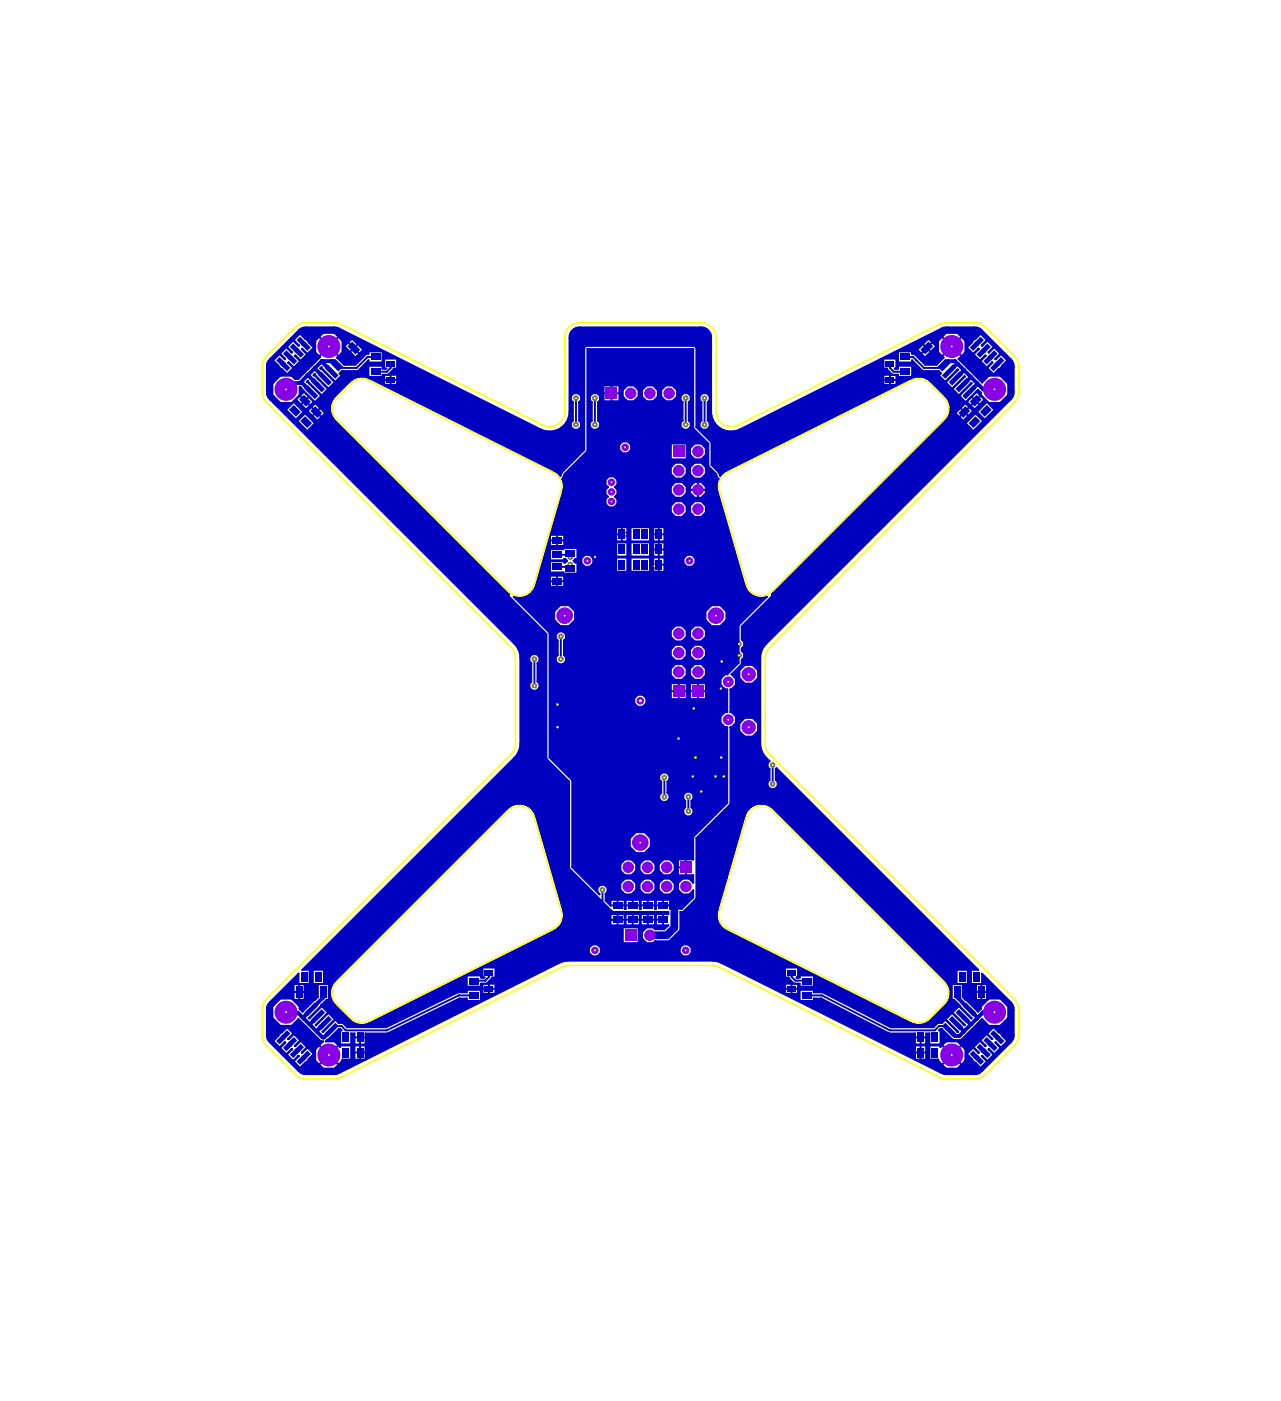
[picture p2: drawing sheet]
<svg xmlns="http://www.w3.org/2000/svg" width="169mm" height="185mm" viewBox="0 0 169 185" stroke-linecap="round" stroke-linejoin="round" font-family="sans-serif">
<path d="M75.4 73.2v.4l-.3-.3M75.4 74.6v.5M82.2 70.6h.4" fill="none" stroke="#0000c0" stroke-width=".25"/>
<circle cx="75.1" cy="73.3" r=".12" fill="#0000c0"/>
<path d="M73.6 73.3h1.5M75.4 74.6l-.3 .3" fill="none" stroke="#0000c0" stroke-width=".25"/>
<circle cx="75.1" cy="74.9" r=".12" fill="#0000c0"/>
<path d="M73.6 74.9h1.5" fill="none" stroke="#0000c0" stroke-width=".25"/>
<circle cx="89.1" cy="119.6" r=".51" fill="#0000c0"/>
<path d="M85.9 123.6h2.2" fill="none" stroke="#0000c0" stroke-width="1"/>
<circle cx="88.1" cy="123.6" r=".51" fill="#0000c0"/>
<path d="M89.1 122.6l-1 1" fill="none" stroke="#0000c0" stroke-width="1"/>
<circle cx="89.1" cy="122.6" r=".51" fill="#0000c0"/>
<path d="M89.1 119.6v3" fill="none" stroke="#0000c0" stroke-width="1"/>
<circle cx="89.1" cy="119.6" r=".12" fill="#0000c0"/>
<path d="M87.6 119.7h1.5" fill="none" stroke="#0000c0" stroke-width=".25"/>
<circle cx="89.1" cy="119.7" r=".12" fill="#0000c0"/>
<path d="M89.1 119.6v.1" fill="none" stroke="#0000c0" stroke-width=".25"/>
<circle cx="40.6" cy="49.6" r=".25" fill="#0000c0"/>
<path d="M40.7 49.6l1.3 1.3" fill="none" stroke="#0000c0" stroke-width=".51"/>
<circle cx="40.7" cy="49.6" r=".25" fill="#0000c0"/>
<path d="M40.6 49.6h.1" fill="none" stroke="#0000c0" stroke-width=".51"/>
<circle cx="39.6" cy="50.6" r=".25" fill="#0000c0"/>
<path d="M39.9 50.6l1.2 1.2" fill="none" stroke="#0000c0" stroke-width=".51"/>
<circle cx="39.9" cy="50.6" r=".25" fill="#0000c0"/>
<path d="M39.6 50.6h.3" fill="none" stroke="#0000c0" stroke-width=".51"/>
<circle cx="39.6" cy="50.6" r=".25" fill="#0000c0"/>
<path d="M38.6 50.6l-.8 .9" fill="none" stroke="#0000c0" stroke-width=".51"/>
<circle cx="38.6" cy="50.6" r=".25" fill="#0000c0"/>
<path d="M38.6 50.6h1" fill="none" stroke="#0000c0" stroke-width=".51"/>
<g fill="#0000c0">
<circle cx="39.6" cy="50.6" r=".25"/>
<circle cx="40.6" cy="49.6" r=".25"/>
</g>
<path d="M40.6 49.6l-1 1" fill="none" stroke="#0000c0" stroke-width=".51"/>
<circle cx="41.6" cy="48.6" r=".25" fill="#0000c0"/>
<path d="M41.6 48.7l1.3 1.3" fill="none" stroke="#0000c0" stroke-width=".51"/>
<circle cx="41.6" cy="48.7" r=".25" fill="#0000c0"/>
<path d="M41.6 48.6v.1" fill="none" stroke="#0000c0" stroke-width=".51"/>
<g fill="#0000c0">
<circle cx="40.6" cy="49.6" r=".25"/>
<circle cx="41.6" cy="48.6" r=".25"/>
</g>
<path d="M41.6 48.6l-1 1" fill="none" stroke="#0000c0" stroke-width=".51"/>
<circle cx="128.4" cy="49.9" r=".25" fill="#0000c0"/>
<path d="M128.3 49.9l-1.1 1" fill="none" stroke="#0000c0" stroke-width=".51"/>
<circle cx="128.3" cy="49.9" r=".25" fill="#0000c0"/>
<path d="M128.3 49.9h.1" fill="none" stroke="#0000c0" stroke-width=".51"/>
<circle cx="127.4" cy="48.9" r=".25" fill="#0000c0"/>
<path d="M127.4 49l-1.1 1" fill="none" stroke="#0000c0" stroke-width=".51"/>
<circle cx="127.4" cy="49" r=".25" fill="#0000c0"/>
<path d="M127.4 48.9v.1" fill="none" stroke="#0000c0" stroke-width=".51"/>
<g fill="#0000c0">
<circle cx="127.4" cy="48.9" r=".25"/>
<circle cx="128.4" cy="49.9" r=".25"/>
</g>
<path d="M127.4 48.9l1 1" fill="none" stroke="#0000c0" stroke-width=".51"/>
<circle cx="129.1" cy="50.6" r=".25" fill="#0000c0"/>
<path d="M130 51.5h1.5" fill="none" stroke="#0000c0" stroke-width=".51"/>
<circle cx="130" cy="51.5" r=".25" fill="#0000c0"/>
<path d="M129.1 50.6l.9 .9" fill="none" stroke="#0000c0" stroke-width=".51"/>
<g fill="#0000c0">
<circle cx="128.4" cy="49.9" r=".25"/>
<circle cx="129.1" cy="50.6" r=".25"/>
</g>
<path d="M128.4 49.9l.7 .7" fill="none" stroke="#0000c0" stroke-width=".51"/>
<circle cx="129.1" cy="50.6" r=".25" fill="#0000c0"/>
<path d="M129.1 50.6v.2" fill="none" stroke="#0000c0" stroke-width=".51"/>
<circle cx="129.1" cy="50.8" r=".25" fill="#0000c0"/>
<path d="M129.1 50.8l-1 1M42.7 131.1v.7" fill="none" stroke="#0000c0" stroke-width=".51"/>
<circle cx="42.7" cy="131.8" r=".25" fill="#0000c0"/>
<path d="M42.7 131.8l-1.6 1.6" fill="none" stroke="#0000c0" stroke-width=".51"/>
<circle cx="40.1" cy="134.6" r=".25" fill="#0000c0"/>
<path d="M41.1 133.4l-1 1" fill="none" stroke="#0000c0" stroke-width=".51"/>
<circle cx="40.1" cy="134.4" r=".25" fill="#0000c0"/>
<path d="M40.1 134.4v.2" fill="none" stroke="#0000c0" stroke-width=".51"/>
<circle cx="40.9" cy="135.4" r=".25" fill="#0000c0"/>
<path d="M42 134.3l-1 1.1" fill="none" stroke="#0000c0" stroke-width=".51"/>
<circle cx="41" cy="135.4" r=".25" fill="#0000c0"/>
<path d="M40.9 135.4h.1" fill="none" stroke="#0000c0" stroke-width=".51"/>
<g fill="#0000c0">
<circle cx="40.1" cy="134.6" r=".25"/>
<circle cx="40.9" cy="135.4" r=".25"/>
</g>
<path d="M40.1 134.6l.8 .8" fill="none" stroke="#0000c0" stroke-width=".51"/>
<circle cx="41.9" cy="136.4" r=".25" fill="#0000c0"/>
<path d="M42.9 135.2l-1 1.1" fill="none" stroke="#0000c0" stroke-width=".51"/>
<circle cx="41.9" cy="136.3" r=".25" fill="#0000c0"/>
<path d="M41.9 136.3v.1" fill="none" stroke="#0000c0" stroke-width=".51"/>
<g fill="#0000c0">
<circle cx="40.9" cy="135.4" r=".25"/>
<circle cx="41.9" cy="136.4" r=".25"/>
</g>
<path d="M40.9 135.4l1 1" fill="none" stroke="#0000c0" stroke-width=".51"/>
<circle cx="41.9" cy="136.4" r=".25" fill="#0000c0"/>
<path d="M41.9 136.4l.7 .7" fill="none" stroke="#0000c0" stroke-width=".51"/>
<circle cx="42.6" cy="137.1" r=".25" fill="#0000c0"/>
<path d="M42.6 137.1h.2" fill="none" stroke="#0000c0" stroke-width=".51"/>
<circle cx="42.8" cy="137.1" r=".25" fill="#0000c0"/>
<path d="M43.8 136.1l-1 1" fill="none" stroke="#0000c0" stroke-width=".51"/>
<circle cx="40.1" cy="134.6" r=".25" fill="#0000c0"/>
<path d="M37.8 133.8l.1 .1" fill="none" stroke="#0000c0" stroke-width=".51"/>
<circle cx="37.9" cy="133.9" r=".25" fill="#0000c0"/>
<path d="M37.9 133.9h1.5" fill="none" stroke="#0000c0" stroke-width=".51"/>
<circle cx="39.4" cy="133.9" r=".25" fill="#0000c0"/>
<path d="M39.4 133.9l.7 .7M126.5 131.8l1.6 1.6" fill="none" stroke="#0000c0" stroke-width=".51"/>
<circle cx="126.5" cy="131.8" r=".25" fill="#0000c0"/>
<path d="M126.5 131.1v.7" fill="none" stroke="#0000c0" stroke-width=".51"/>
<circle cx="127.4" cy="136.4" r=".25" fill="#0000c0"/>
<path d="M126.3 135.2l1.1 1.1" fill="none" stroke="#0000c0" stroke-width=".51"/>
<circle cx="127.4" cy="136.3" r=".25" fill="#0000c0"/>
<path d="M127.4 136.3v.1" fill="none" stroke="#0000c0" stroke-width=".51"/>
<circle cx="127.4" cy="136.4" r=".25" fill="#0000c0"/>
<path d="M127.4 136.4l-.6 .5" fill="none" stroke="#0000c0" stroke-width=".51"/>
<circle cx="126.8" cy="136.9" r=".25" fill="#0000c0"/>
<path d="M126.6 136.9h.2" fill="none" stroke="#0000c0" stroke-width=".51"/>
<circle cx="126.6" cy="136.9" r=".25" fill="#0000c0"/>
<path d="M126.3 136.9h.3" fill="none" stroke="#0000c0" stroke-width=".51"/>
<circle cx="126.3" cy="136.9" r=".25" fill="#0000c0"/>
<path d="M125.4 136.1l.9 .8" fill="none" stroke="#0000c0" stroke-width=".51"/>
<circle cx="128.4" cy="135.4" r=".25" fill="#0000c0"/>
<path d="M127.2 134.3l1.1 1.1" fill="none" stroke="#0000c0" stroke-width=".51"/>
<circle cx="128.3" cy="135.4" r=".25" fill="#0000c0"/>
<path d="M128.3 135.4h.1" fill="none" stroke="#0000c0" stroke-width=".51"/>
<g fill="#0000c0">
<circle cx="128.4" cy="135.4" r=".25"/>
<circle cx="127.4" cy="136.4" r=".25"/>
</g>
<path d="M128.4 135.4l-1 1" fill="none" stroke="#0000c0" stroke-width=".51"/>
<circle cx="129.1" cy="134.6" r=".25" fill="#0000c0"/>
<path d="M128.1 133.4l1 1" fill="none" stroke="#0000c0" stroke-width=".51"/>
<circle cx="129.1" cy="134.4" r=".25" fill="#0000c0"/>
<path d="M129.1 134.4v.2" fill="none" stroke="#0000c0" stroke-width=".51"/>
<circle cx="129.1" cy="134.6" r=".25" fill="#0000c0"/>
<path d="M130 133.8h1.5" fill="none" stroke="#0000c0" stroke-width=".51"/>
<circle cx="130" cy="133.8" r=".25" fill="#0000c0"/>
<path d="M130 133.8l-.9 .8" fill="none" stroke="#0000c0" stroke-width=".51"/>
<g fill="#0000c0">
<circle cx="129.1" cy="134.6" r=".25"/>
<circle cx="128.4" cy="135.4" r=".25"/>
</g>
<path d="M129.1 134.6l-.7 .8" fill="none" stroke="#0000c0" stroke-width=".51"/>
<path d="M76.1 52.6v3.5M78.6 52.6v3.5M90.6 52.6v3.5M93.1 52.6v3.5M70.6 87.1v3.5M74.1 84.1v3M87.8 102.8v2.5M91 105.3v1.9M102.1 101.1v2.5M81.6 121.6h.1" fill="none" stroke="#0000c0" stroke-width=".25"/>
<circle cx="81.6" cy="121.6" r=".12" fill="#0000c0"/>
<path d="M80.1 121.6h1.5" fill="none" stroke="#0000c0" stroke-width=".25"/>
<circle cx="80.1" cy="121.6" r=".12" fill="#0000c0"/>
<path d="M79.6 121.1l.5 .5" fill="none" stroke="#0000c0" stroke-width=".25"/>
<circle cx="79.6" cy="121.1" r=".12" fill="#0000c0"/>
<path d="M79.6 117.6v3.5" fill="none" stroke="#0000c0" stroke-width=".25"/>
<circle cx="42.5" cy="47.7" r=".25" fill="#0000c0"/>
<path d="M42.5 47.8l1.3 1.3" fill="none" stroke="#0000c0" stroke-width=".51"/>
<circle cx="42.5" cy="47.8" r=".25" fill="#0000c0"/>
<path d="M42.5 47.7v.1" fill="none" stroke="#0000c0" stroke-width=".51"/>
<g fill="#0000c0">
<circle cx="41.6" cy="48.6" r=".25"/>
<circle cx="42.5" cy="47.7" r=".25"/>
</g>
<path d="M42.5 47.7l-.9 .9" fill="none" stroke="#0000c0" stroke-width=".51"/>
<circle cx="42.5" cy="47.7" r=".25" fill="#0000c0"/>
<path d="M42.5 47.7h1.5" fill="none" stroke="#0000c0" stroke-width=".51"/>
<circle cx="44" cy="47.7" r=".25" fill="#0000c0"/>
<path d="M44 47.7l.5 .6" fill="none" stroke="#0000c0" stroke-width=".51"/>
<path d="M44.5 48.3l.4 .3" fill="none" stroke="#0000c0" stroke-width=".25"/>
<circle cx="44.9" cy="48.6" r=".12" fill="#0000c0"/>
<path d="M44.9 48.6h1.2" fill="none" stroke="#0000c0" stroke-width=".25"/>
<circle cx="46.1" cy="48.6" r=".12" fill="#0000c0"/>
<path d="M46.1 48.6h1" fill="none" stroke="#0000c0" stroke-width=".25"/>
<circle cx="47.1" cy="48.6" r=".12" fill="#0000c0"/>
<path d="M47.6 48.1l-.5 .5" fill="none" stroke="#0000c0" stroke-width=".25"/>
<circle cx="47.6" cy="48.1" r=".12" fill="#0000c0"/>
<path d="M48.6 47.2l-1 .9" fill="none" stroke="#0000c0" stroke-width=".25"/>
<circle cx="48.6" cy="47.2" r=".12" fill="#0000c0"/>
<path d="M48.6 47.2h1" fill="none" stroke="#0000c0" stroke-width=".25"/>
<circle cx="126.6" cy="48.1" r=".25" fill="#0000c0"/>
<path d="M126.4 48.1l-1 1" fill="none" stroke="#0000c0" stroke-width=".51"/>
<circle cx="126.4" cy="48.1" r=".25" fill="#0000c0"/>
<path d="M126.4 48.1h.2" fill="none" stroke="#0000c0" stroke-width=".51"/>
<g fill="#0000c0">
<circle cx="127.4" cy="48.9" r=".25"/>
<circle cx="126.6" cy="48.1" r=".25"/>
</g>
<path d="M126.6 48.1l.8 .8" fill="none" stroke="#0000c0" stroke-width=".51"/>
<circle cx="126.6" cy="48.1" r=".25" fill="#0000c0"/>
<path d="M126.2 47.7l.4 .4" fill="none" stroke="#0000c0" stroke-width=".51"/>
<circle cx="126.2" cy="47.7" r=".25" fill="#0000c0"/>
<path d="M125.3 47.7h.9" fill="none" stroke="#0000c0" stroke-width=".51"/>
<circle cx="125.3" cy="47.7" r=".25" fill="#0000c0"/>
<path d="M125.3 47.7l-.5 .6" fill="none" stroke="#0000c0" stroke-width=".51"/>
<path d="M119.6 49.1h.1" fill="none" stroke="#0000c0" stroke-width=".25"/>
<circle cx="119.6" cy="49.1" r=".12" fill="#0000c0"/>
<path d="M118.6 49.1h1" fill="none" stroke="#0000c0" stroke-width=".25"/>
<circle cx="118.6" cy="49.1" r=".12" fill="#0000c0"/>
<path d="M118.1 49.1h.5" fill="none" stroke="#0000c0" stroke-width=".25"/>
<circle cx="118.1" cy="49.1" r=".12" fill="#0000c0"/>
<path d="M117.6 48.6l.5 .5" fill="none" stroke="#0000c0" stroke-width=".25"/>
<circle cx="117.6" cy="48.6" r=".12" fill="#0000c0"/>
<path d="M49.6 49.1h.1M117.6 48.1v.5" fill="none" stroke="#0000c0" stroke-width=".25"/>
<circle cx="49.7" cy="49.1" r=".12" fill="#0000c0"/>
<path d="M49.7 49.1h1.4" fill="none" stroke="#0000c0" stroke-width=".25"/>
<circle cx="51.1" cy="49.1" r=".12" fill="#0000c0"/>
<path d="M51.6 48.6l-.5 .5" fill="none" stroke="#0000c0" stroke-width=".25"/>
<circle cx="51.6" cy="48.6" r=".12" fill="#0000c0"/>
<path d="M51.6 48.1v.5M119.6 47.2h1.1" fill="none" stroke="#0000c0" stroke-width=".25"/>
<circle cx="120.7" cy="47.2" r=".12" fill="#0000c0"/>
<path d="M120.7 47.2l.4 .4" fill="none" stroke="#0000c0" stroke-width=".25"/>
<circle cx="121.1" cy="47.6" r=".12" fill="#0000c0"/>
<path d="M121.1 47.6l1 1" fill="none" stroke="#0000c0" stroke-width=".25"/>
<circle cx="122.1" cy="48.6" r=".12" fill="#0000c0"/>
<path d="M122.1 48.6h1.5" fill="none" stroke="#0000c0" stroke-width=".25"/>
<circle cx="123.6" cy="48.6" r=".12" fill="#0000c0"/>
<path d="M123.6 48.6h.8" fill="none" stroke="#0000c0" stroke-width=".25"/>
<circle cx="124.4" cy="48.6" r=".12" fill="#0000c0"/>
<path d="M124.8 48.3l-.4 .3M106.6 129.6v.1" fill="none" stroke="#0000c0" stroke-width=".25"/>
<circle cx="106.6" cy="129.6" r=".12" fill="#0000c0"/>
<path d="M105.1 129.6h1.5" fill="none" stroke="#0000c0" stroke-width=".25"/>
<circle cx="105.1" cy="129.6" r=".12" fill="#0000c0"/>
<path d="M104.6 129.1l.5 .5" fill="none" stroke="#0000c0" stroke-width=".25"/>
<circle cx="104.6" cy="129.1" r=".12" fill="#0000c0"/>
<path d="M104.6 128.6v.5M124.9 135.6l.5 .5" fill="none" stroke="#0000c0" stroke-width=".25"/>
<circle cx="124.9" cy="135.6" r=".12" fill="#0000c0"/>
<path d="M124.1 135.6h.8" fill="none" stroke="#0000c0" stroke-width=".25"/>
<circle cx="124.1" cy="135.6" r=".12" fill="#0000c0"/>
<path d="M124.1 135.6l-.5 .6" fill="none" stroke="#0000c0" stroke-width=".25"/>
<circle cx="123.6" cy="136.2" r=".12" fill="#0000c0"/>
<path d="M117.6 136.2h6" fill="none" stroke="#0000c0" stroke-width=".25"/>
<circle cx="117.6" cy="136.2" r=".12" fill="#0000c0"/>
<path d="M108.6 131.6l9 4.6" fill="none" stroke="#0000c0" stroke-width=".25"/>
<circle cx="108.6" cy="131.6" r=".12" fill="#0000c0"/>
<path d="M62.7 129.6l-.1 .1M106.6 131.6h2" fill="none" stroke="#0000c0" stroke-width=".25"/>
<circle cx="62.7" cy="129.6" r=".12" fill="#0000c0"/>
<path d="M62.7 129.6h1.4" fill="none" stroke="#0000c0" stroke-width=".25"/>
<circle cx="64.1" cy="129.6" r=".12" fill="#0000c0"/>
<path d="M64.6 129.1l-.5 .5" fill="none" stroke="#0000c0" stroke-width=".25"/>
<circle cx="64.6" cy="129.1" r=".12" fill="#0000c0"/>
<path d="M60.6 131.6h2M64.6 128.6v.5" fill="none" stroke="#0000c0" stroke-width=".25"/>
<circle cx="60.6" cy="131.6" r=".12" fill="#0000c0"/>
<path d="M60.6 131.6l-9.5 4.6" fill="none" stroke="#0000c0" stroke-width=".25"/>
<circle cx="51.1" cy="136.2" r=".12" fill="#0000c0"/>
<path d="M45.7 136.2h5.4" fill="none" stroke="#0000c0" stroke-width=".25"/>
<circle cx="45.7" cy="136.2" r=".12" fill="#0000c0"/>
<path d="M45.1 135.6l.6 .6" fill="none" stroke="#0000c0" stroke-width=".25"/>
<circle cx="45.1" cy="135.6" r=".12" fill="#0000c0"/>
<path d="M44.3 135.6h.8" fill="none" stroke="#0000c0" stroke-width=".25"/>
<circle cx="44.3" cy="135.6" r=".12" fill="#0000c0"/>
<path d="M44.3 135.6l-.5 .5" fill="none" stroke="#0000c0" stroke-width=".25"/>
<circle cx="95.4" cy="87.4" r=".38" fill="#808000"/>
<circle cx="95.4" cy="87.4" r=".12" fill="#fff"/>
<circle cx="82.2" cy="74.6" r=".38" fill="#808000"/>
<circle cx="82.2" cy="74.6" r=".12" fill="#fff"/>
<circle cx="87.1" cy="70.6" r=".38" fill="#808000"/>
<circle cx="87.1" cy="70.6" r=".12" fill="#fff"/>
<circle cx="82.6" cy="70.6" r=".38" fill="#808000"/>
<circle cx="82.6" cy="70.6" r=".12" fill="#fff"/>
<circle cx="84.1" cy="74.6" r=".38" fill="#808000"/>
<circle cx="84.1" cy="74.6" r=".12" fill="#fff"/>
<circle cx="85.2" cy="74.6" r=".38" fill="#808000"/>
<circle cx="85.2" cy="74.6" r=".12" fill="#fff"/>
<circle cx="85.2" cy="70.6" r=".38" fill="#808000"/>
<circle cx="85.2" cy="70.6" r=".12" fill="#fff"/>
<circle cx="84.1" cy="70.6" r=".38" fill="#808000"/>
<circle cx="84.1" cy="70.6" r=".12" fill="#fff"/>
<circle cx="89.7" cy="97.6" r=".38" fill="#808000"/>
<circle cx="89.7" cy="97.6" r=".12" fill="#fff"/>
<circle cx="91.6" cy="102.6" r=".38" fill="#808000"/>
<circle cx="91.6" cy="102.6" r=".12" fill="#fff"/>
<circle cx="82.2" cy="72.6" r=".38" fill="#808000"/>
<circle cx="82.2" cy="72.6" r=".12" fill="#fff"/>
<circle cx="84.1" cy="72.6" r=".38" fill="#808000"/>
<circle cx="84.1" cy="72.6" r=".12" fill="#fff"/>
<circle cx="78.6" cy="73.6" r=".38" fill="#808000"/>
<circle cx="78.6" cy="73.6" r=".12" fill="#fff"/>
<circle cx="75.4" cy="73.6" r=".38" fill="#808000"/>
<circle cx="75.4" cy="73.6" r=".12" fill="#fff"/>
<circle cx="75.4" cy="74.6" r=".38" fill="#808000"/>
<circle cx="75.4" cy="74.6" r=".12" fill="#fff"/>
<circle cx="123.6" cy="139.1" r=".38" fill="#808000"/>
<circle cx="123.6" cy="139.1" r=".12" fill="#fff"/>
<circle cx="123.6" cy="137.1" r=".38" fill="#808000"/>
<circle cx="123.6" cy="137.1" r=".12" fill="#fff"/>
<circle cx="45.7" cy="139.1" r=".38" fill="#808000"/>
<circle cx="45.7" cy="139.1" r=".12" fill="#fff"/>
<circle cx="45.7" cy="137.1" r=".38" fill="#808000"/>
<circle cx="45.7" cy="137.1" r=".12" fill="#fff"/>
<circle cx="91.7" cy="93.6" r=".38" fill="#808000"/>
<circle cx="91.7" cy="93.6" r=".12" fill="#fff"/>
<circle cx="85.2" cy="72.6" r=".38" fill="#808000"/>
<circle cx="85.2" cy="72.6" r=".12" fill="#fff"/>
<circle cx="92.7" cy="104.6" r=".38" fill="#808000"/>
<circle cx="92.7" cy="104.6" r=".12" fill="#fff"/>
<circle cx="95.7" cy="102.6" r=".38" fill="#808000"/>
<circle cx="95.7" cy="102.6" r=".12" fill="#fff"/>
<circle cx="97.7" cy="85.1" r=".38" fill="#808000"/>
<circle cx="97.7" cy="85.1" r=".12" fill="#fff"/>
<circle cx="97.7" cy="86.6" r=".38" fill="#808000"/>
<circle cx="97.7" cy="86.6" r=".12" fill="#fff"/>
<circle cx="95.3" cy="91" r=".38" fill="#808000"/>
<circle cx="95.3" cy="91" r=".12" fill="#fff"/>
<circle cx="95.3" cy="100.1" r=".38" fill="#808000"/>
<circle cx="95.3" cy="100.1" r=".12" fill="#fff"/>
<circle cx="91.9" cy="100.1" r=".38" fill="#808000"/>
<circle cx="91.9" cy="100.1" r=".12" fill="#fff"/>
<circle cx="39.2" cy="46.3" r=".38" fill="#808000"/>
<circle cx="39.2" cy="46.3" r=".12" fill="#fff"/>
<circle cx="37.4" cy="48.1" r=".38" fill="#808000"/>
<circle cx="37.4" cy="48.1" r=".12" fill="#fff"/>
<circle cx="39" cy="54.3" r=".38" fill="#808000"/>
<circle cx="39" cy="54.3" r=".12" fill="#fff"/>
<circle cx="40.5" cy="55.8" r=".38" fill="#808000"/>
<circle cx="40.5" cy="55.8" r=".12" fill="#fff"/>
<circle cx="129.1" cy="45.4" r=".38" fill="#808000"/>
<circle cx="129.1" cy="45.4" r=".12" fill="#fff"/>
<circle cx="130.9" cy="47.2" r=".38" fill="#808000"/>
<circle cx="130.9" cy="47.2" r=".12" fill="#fff"/>
<circle cx="130.3" cy="54.3" r=".38" fill="#808000"/>
<circle cx="130.3" cy="54.3" r=".12" fill="#fff"/>
<circle cx="128.8" cy="55.8" r=".38" fill="#808000"/>
<circle cx="128.8" cy="55.8" r=".12" fill="#fff"/>
<circle cx="76.1" cy="56.1" r=".38" fill="#808000"/>
<circle cx="76.1" cy="56.1" r=".12" fill="#fff"/>
<circle cx="42.1" cy="129.1" r=".38" fill="#808000"/>
<circle cx="42.1" cy="129.1" r=".12" fill="#fff"/>
<circle cx="37.4" cy="137.1" r=".38" fill="#808000"/>
<circle cx="37.4" cy="137.1" r=".12" fill="#fff"/>
<circle cx="38.3" cy="138" r=".38" fill="#808000"/>
<circle cx="38.3" cy="138" r=".12" fill="#fff"/>
<circle cx="40.1" cy="139.8" r=".38" fill="#808000"/>
<circle cx="40.1" cy="139.8" r=".12" fill="#fff"/>
<circle cx="39.2" cy="138.9" r=".38" fill="#808000"/>
<circle cx="39.2" cy="138.9" r=".12" fill="#fff"/>
<circle cx="130" cy="138.9" r=".38" fill="#808000"/>
<circle cx="130" cy="138.9" r=".12" fill="#fff"/>
<circle cx="131.8" cy="137.1" r=".38" fill="#808000"/>
<circle cx="131.8" cy="137.1" r=".12" fill="#fff"/>
<circle cx="129.1" cy="139.8" r=".38" fill="#808000"/>
<circle cx="129.1" cy="139.8" r=".12" fill="#fff"/>
<circle cx="130.9" cy="138" r=".38" fill="#808000"/>
<circle cx="130.9" cy="138" r=".12" fill="#fff"/>
<circle cx="127.2" cy="129.1" r=".38" fill="#808000"/>
<circle cx="127.2" cy="129.1" r=".12" fill="#fff"/>
<circle cx="129.1" cy="129.1" r=".38" fill="#808000"/>
<circle cx="129.1" cy="129.1" r=".12" fill="#fff"/>
<circle cx="40.2" cy="129.1" r=".38" fill="#808000"/>
<circle cx="40.2" cy="129.1" r=".12" fill="#fff"/>
<circle cx="38.3" cy="47.2" r=".38" fill="#808000"/>
<circle cx="38.3" cy="47.2" r=".12" fill="#fff"/>
<circle cx="131.8" cy="48.1" r=".38" fill="#808000"/>
<circle cx="131.8" cy="48.1" r=".12" fill="#fff"/>
<circle cx="130" cy="46.3" r=".38" fill="#808000"/>
<circle cx="130" cy="46.3" r=".12" fill="#fff"/>
<circle cx="90.6" cy="56.1" r=".38" fill="#808000"/>
<circle cx="90.6" cy="56.1" r=".12" fill="#fff"/>
<circle cx="90.6" cy="52.6" r=".38" fill="#808000"/>
<circle cx="90.6" cy="52.6" r=".12" fill="#fff"/>
<circle cx="93.1" cy="52.6" r=".38" fill="#808000"/>
<circle cx="93.1" cy="52.6" r=".12" fill="#fff"/>
<circle cx="93.1" cy="56.1" r=".38" fill="#808000"/>
<circle cx="93.1" cy="56.1" r=".12" fill="#fff"/>
<circle cx="76.1" cy="52.6" r=".38" fill="#808000"/>
<circle cx="76.1" cy="52.6" r=".12" fill="#fff"/>
<circle cx="78.6" cy="52.6" r=".38" fill="#808000"/>
<circle cx="78.6" cy="52.6" r=".12" fill="#fff"/>
<circle cx="78.6" cy="56.1" r=".38" fill="#808000"/>
<circle cx="78.6" cy="56.1" r=".12" fill="#fff"/>
<circle cx="102.1" cy="103.6" r=".38" fill="#808000"/>
<circle cx="102.1" cy="103.6" r=".12" fill="#fff"/>
<circle cx="102.1" cy="101.1" r=".38" fill="#808000"/>
<circle cx="102.1" cy="101.1" r=".12" fill="#fff"/>
<circle cx="81.6" cy="119.7" r=".38" fill="#808000"/>
<circle cx="81.6" cy="119.7" r=".12" fill="#fff"/>
<circle cx="94.6" cy="102.6" r=".38" fill="#808000"/>
<circle cx="94.6" cy="102.6" r=".12" fill="#fff"/>
<circle cx="87.8" cy="102.8" r=".38" fill="#808000"/>
<circle cx="87.8" cy="102.8" r=".12" fill="#fff"/>
<circle cx="87.8" cy="105.3" r=".38" fill="#808000"/>
<circle cx="87.8" cy="105.3" r=".12" fill="#fff"/>
<circle cx="91" cy="105.3" r=".38" fill="#808000"/>
<circle cx="91" cy="105.3" r=".12" fill="#fff"/>
<circle cx="91" cy="107.2" r=".38" fill="#808000"/>
<circle cx="91" cy="107.2" r=".12" fill="#fff"/>
<circle cx="85.6" cy="119.7" r=".38" fill="#808000"/>
<circle cx="85.6" cy="119.7" r=".12" fill="#fff"/>
<circle cx="74.1" cy="84.1" r=".38" fill="#808000"/>
<circle cx="74.1" cy="84.1" r=".12" fill="#fff"/>
<circle cx="74.1" cy="87.1" r=".38" fill="#808000"/>
<circle cx="74.1" cy="87.1" r=".12" fill="#fff"/>
<circle cx="70.6" cy="87.1" r=".38" fill="#808000"/>
<circle cx="70.6" cy="87.1" r=".12" fill="#fff"/>
<circle cx="70.6" cy="90.6" r=".38" fill="#808000"/>
<circle cx="70.6" cy="90.6" r=".12" fill="#fff"/>
<circle cx="73.7" cy="96.1" r=".38" fill="#808000"/>
<circle cx="73.7" cy="96.1" r=".12" fill="#fff"/>
<circle cx="73.7" cy="93.1" r=".38" fill="#808000"/>
<circle cx="73.7" cy="93.1" r=".12" fill="#fff"/>
<circle cx="79.6" cy="117.6" r=".38" fill="#808000"/>
<circle cx="79.6" cy="117.6" r=".12" fill="#fff"/>
<circle cx="40.1" cy="45.4" r=".38" fill="#808000"/>
<circle cx="40.1" cy="45.4" r=".12" fill="#fff"/>
<circle cx="51.6" cy="50.2" r=".38" fill="#808000"/>
<circle cx="51.6" cy="50.2" r=".12" fill="#fff"/>
<circle cx="49.6" cy="47.2" r=".38" fill="#808000"/>
<circle cx="49.6" cy="47.2" r=".12" fill="#fff"/>
<circle cx="117.6" cy="50.2" r=".38" fill="#808000"/>
<circle cx="117.6" cy="50.2" r=".12" fill="#fff"/>
<circle cx="119.6" cy="47.2" r=".38" fill="#808000"/>
<circle cx="119.6" cy="47.2" r=".12" fill="#fff"/>
<circle cx="104.6" cy="130.7" r=".38" fill="#808000"/>
<circle cx="104.6" cy="130.7" r=".12" fill="#fff"/>
<circle cx="106.6" cy="131.6" r=".38" fill="#808000"/>
<circle cx="106.6" cy="131.6" r=".12" fill="#fff"/>
<circle cx="64.6" cy="130.7" r=".38" fill="#808000"/>
<circle cx="64.6" cy="130.7" r=".12" fill="#fff"/>
<circle cx="62.6" cy="131.6" r=".38" fill="#808000"/>
<circle cx="62.6" cy="131.6" r=".12" fill="#fff"/>
<circle cx="86.5" cy="74.9" r=".38" fill="#808000"/>
<circle cx="86.5" cy="74.9" r=".12" fill="#fff"/>
<g fill="#0000c0">
<path d="M77.6 46.1h14v10.5l2 2v3l1 1 .3 .7-.2 1 .1 .6 3.6 12.5a2.26 2.26 0 0 0 3 1.5l-3.8 3.7v2.2l-.2 .2v.3l.2 .2v.8l-.2 .2v.3l.2 .2v.6l-1.5 1.5h-.3l-.5 .6v.9l.1 .1h-.2l-.2 .2v.2l.2 .2h.2l.2-.2v-.2l.2 .2h.3v3h-.3l-.5 .6v.9l.5 .5h.3v10l-4.5 4.5v3h-2v2.1h2v1l-.5-.5h-.9l-.6 .6v.8l.6 .6h.9l.5-.5v.9l-1.5 1.5h-1.5v-1.1h-1.9v1.1h-.1v-1.1h-1.9v1.1h-.1v-1.1h-1.9v1.1h-.1v-1.1h-1.9v.7l-.7-.7v-.8l.3-.3v-.5l-.4-.4h-.5l-.4 .4v.5l.2 .3-3.6-3.6v-11.5l-3-3v-16.5l-4.7-4.7a2.26 2.26 0 0 0 2.9-1.5l1.9-6.5v1.3h1.9v-1.5h-1.8l1.6-5.8 .1-.6-.2-1 .3-.7 3-3zM87 114.7a1.15 1.15 0 0 0 2.3 0 1.15 1.15 0 0 0-2.3 0zM87 117.2a1.15 1.15 0 0 0 2.3 0 1.15 1.15 0 0 0-2.3 0zM84.5 114.7a1.13 1.13 0 0 0 2.2 0 1.13 1.13 0 0 0-2.2 0zM84.5 117.2a1.13 1.13 0 0 0 2.2 0 1.13 1.13 0 0 0-2.2 0zM81.9 114.7a1.15 1.15 0 0 0 2.3 0 1.15 1.15 0 0 0-2.3 0zM81.9 117.2a1.15 1.15 0 0 0 2.3 0 1.15 1.15 0 0 0-2.3 0zM88.7 58.6v2.1h2.1v-2.1zM91.1 59.7a1.15 1.15 0 0 0 2.3 0 1.15 1.15 0 0 0-2.3 0zM88.6 62.2a1.13 1.13 0 0 0 2.2 0 1.13 1.13 0 0 0-2.2 0zM91.1 62.2a1.15 1.15 0 0 0 2.3 0 1.15 1.15 0 0 0-2.3 0zM88.6 64.8a1.13 1.13 0 0 0 2.2 0 1.13 1.13 0 0 0-2.2 0zM91.1 64.8a1.15 1.15 0 0 0 2.3 0 1.15 1.15 0 0 0-2.3 0zM88.6 67.3a1.13 1.13 0 0 0 2.2 0 1.13 1.13 0 0 0-2.2 0zM91.1 67.3a1.15 1.15 0 0 0 2.3 0 1.15 1.15 0 0 0-2.3 0zM80 63.4l.5-.4h.6l.5 .4v.7l-.3 .3 .3 .3v.6l-.3 .4 .3 .3v.6l-.5 .5h-.6l-.5-.5v-.6l.4-.3-.4-.4v-.6l.4-.3-.4-.3zM83.4 73.7h2.5v1.9h-2.5zM81.5 73.7h1.4v1.9h-1.4zM86.4 73.7h1.4v1.9h-1.4v-.5l-.2-.1v-.3l.2-.1zM83.4 69.7h2.5v1.9h-2.5zM86.4 69.7h1.4v1.9h-1.4zM81.5 69.7h1.4v1.9h-1.4zM79.8 51v2h2.1v-2zM82.2 52a1.15 1.15 0 0 0 2.3 0 1.15 1.15 0 0 0-2.3 0zM84.8 52a1.13 1.13 0 0 0 2.2 0 1.13 1.13 0 0 0-2.2 0zM87.3 52a1.15 1.15 0 0 0 2.3 0 1.15 1.15 0 0 0-2.3 0zM81.8 59.1a.85 .85 0 0 0 1.7 0 .85 .85 0 0 0-1.7 0zM83.4 71.7h2.5v1.9h-2.5zM81.5 71.7h1.4v1.9h-1.4zM76.9 73.8l.4-.4h.7l.3 .3v-.2l.2-.2h.3l.2 .2v.3l-.2 .2-.4-.1v.6l-.4 .4h-.7l-.4-.4zM72.7 72.6h1.8v-.1h1.8v1.4h-.3l-.2 .2 .2 .3h.3v1.4h-1.8v-.1h-1.8v-1.5h1.9v.2h.1l.3-.3-.3-.2h-.1v.2h-1.9zM72.7 76.1v1.5h1.9v-1.5zM86.4 71.7v1.9h1.4v-1.9zM83.8 92.6a.86 .86 0 0 0 1.7 0 .86 .86 0 0 0-1.7 0zM93.1 81.4a1.5 1.5 0 0 0 3 0 1.5 1.5 0 0 0-3 0zM73.1 81.4a1.5 1.5 0 0 0 3 0 1.5 1.5 0 0 0-3 0zM83.1 111.4a1.5 1.5 0 0 0 3 0 1.5 1.5 0 0 0-3 0zM90.3 74.1a.85 .85 0 0 0 1.7 0 .85 .85 0 0 0-1.7 0zM91.2 90.3v2.1h2.1v-2.1zM91.1 88.8a1.15 1.15 0 0 0 2.3 0 1.15 1.15 0 0 0-2.3 0zM91.1 86.3a1.15 1.15 0 0 0 2.3 0 1.15 1.15 0 0 0-2.3 0zM91.1 83.7a1.15 1.15 0 0 0 2.3 0 1.15 1.15 0 0 0-2.3 0zM88.7 90.3v2.1h2.1v-2.1zM88.6 88.8a1.13 1.13 0 0 0 2.2 0 1.13 1.13 0 0 0-2.2 0zM88.6 86.3a1.13 1.13 0 0 0 2.2 0 1.13 1.13 0 0 0-2.2 0zM88.6 83.7a1.13 1.13 0 0 0 2.2 0 1.13 1.13 0 0 0-2.2 0zM95 87.4a.35 .35 0 0 0 .7 0 .35 .35 0 0 0-.7 0zM89.3 97.6a.35 .35 0 0 0 .7 0 .35 .35 0 0 0-.7 0zM91.2 102.6a.35 .35 0 0 0 .7 0 .35 .35 0 0 0-.7 0zM91.4 93.6a.34 .34 0 0 0 .6 0 .34 .34 0 0 0-.6 0zM92.3 104.6a.35 .35 0 0 0 .7 0 .35 .35 0 0 0-.7 0zM95.3 102.6a.35 .35 0 0 0 .7 0 .35 .35 0 0 0-.7 0zM95 100.1a.35 .35 0 0 0 .7 0 .35 .35 0 0 0-.7 0zM91.6 100.1a.35 .35 0 0 0 .7 0 .35 .35 0 0 0-.7 0zM90 52.4l.4-.4h.5l.4 .4v.5l-.3 .3v2.4l.3 .3v.5l-.4 .4h-.5l-.4-.4v-.5l.2-.3v-2.4l-.2-.3zM78 52.4l.4-.4h.5l.4 .4v.5l-.3 .3v2.4l.3 .3v.5l-.4 .4h-.5l-.4-.4v-.5l.2-.3v-2.4l-.2-.3zM94.2 102.6a.35 .35 0 0 0 .7 0 .35 .35 0 0 0-.7 0zM87.1 102.5l.4-.4h.6l.4 .4v.6l-.3 .2v1.5l.3 .3v.5l-.4 .4h-.6l-.4-.4v-.5l.3-.3v-1.5l-.3-.2zM90.3 105.1l.4-.4h.6l.3 .4v.5l-.2 .3v.8l.2 .3v.5l-.3 .4h-.6l-.4-.4v-.5l.3-.3v-.8l-.3-.3zM73.5 83.9l.4-.4h.5l.4 .4v.5l-.3 .3v1.9l.3 .3v.5l-.4 .4h-.5l-.4-.4v-.5l.2-.3v-1.9l-.2-.3zM73.3 96.1a.35 .35 0 0 0 .7 0 .35 .35 0 0 0-.7 0zM73.3 93.1a.35 .35 0 0 0 .7 0 .35 .35 0 0 0-.7 0z" fill-rule="evenodd"/>
<circle cx="91.6" cy="56.6" r=".12"/>
</g>
<path d="M91.6 56.6l2 2" fill="none" stroke="#0000c0" stroke-width=".25"/>
<circle cx="93.6" cy="58.6" r=".12" fill="#0000c0"/>
<path d="M93.6 58.6v3" fill="none" stroke="#0000c0" stroke-width=".25"/>
<circle cx="93.6" cy="61.6" r=".12" fill="#0000c0"/>
<path d="M93.6 61.6l1 1" fill="none" stroke="#0000c0" stroke-width=".25"/>
<circle cx="94.6" cy="62.6" r=".12" fill="#0000c0"/>
<path d="M94.6 62.6l.3 .7" fill="none" stroke="#0000c0" stroke-width=".25"/>
<circle cx="94.9" cy="63.3" r=".12" fill="#0000c0"/>
<path d="M94.9 63.3h.1" fill="none" stroke="#0000c0" stroke-width=".25"/>
<circle cx="94.9" cy="63.3" r=".12" fill="#0000c0"/>
<path d="M94.9 63.3l-.1 .3" fill="none" stroke="#0000c0" stroke-width=".25"/>
<circle cx="94.8" cy="63.6" r=".12" fill="#0000c0"/>
<path d="M94.8 63.6v.3" fill="none" stroke="#0000c0" stroke-width=".25"/>
<circle cx="94.8" cy="64" r=".12" fill="#0000c0"/>
<path d="M94.8 63.9l-.1 .4" fill="none" stroke="#0000c0" stroke-width=".25"/>
<circle cx="94.7" cy="64.3" r=".12" fill="#0000c0"/>
<path d="M94.7 64.3l.1 .3" fill="none" stroke="#0000c0" stroke-width=".25"/>
<circle cx="94.8" cy="64.6" r=".12" fill="#0000c0"/>
<path d="M94.8 64.6v.3" fill="none" stroke="#0000c0" stroke-width=".25"/>
<circle cx="94.8" cy="64.9" r=".12" fill="#0000c0"/>
<path d="M94.8 64.9l3.6 12.5" fill="none" stroke="#0000c0" stroke-width=".25"/>
<circle cx="98.4" cy="77.4" r=".12" fill="#0000c0"/>
<path d="M98.4 77.4l.2 .3" fill="none" stroke="#0000c0" stroke-width=".25"/>
<circle cx="98.6" cy="77.7" r=".12" fill="#0000c0"/>
<path d="M98.6 77.7l.1 .4" fill="none" stroke="#0000c0" stroke-width=".25"/>
<circle cx="98.7" cy="78.1" r=".12" fill="#0000c0"/>
<path d="M98.7 78.1l.3 .2" fill="none" stroke="#0000c0" stroke-width=".25"/>
<circle cx="99" cy="78.3" r=".12" fill="#0000c0"/>
<path d="M99 78.3l.2 .3" fill="none" stroke="#0000c0" stroke-width=".25"/>
<circle cx="99.2" cy="78.6" r=".12" fill="#0000c0"/>
<path d="M99.2 78.6l.3 .2" fill="none" stroke="#0000c0" stroke-width=".25"/>
<circle cx="99.5" cy="78.8" r=".12" fill="#0000c0"/>
<path d="M99.5 78.8h.2" fill="none" stroke="#0000c0" stroke-width=".25"/>
<circle cx="99.7" cy="78.8" r=".12" fill="#0000c0"/>
<path d="M99.7 78.8l.2 .1" fill="none" stroke="#0000c0" stroke-width=".25"/>
<circle cx="99.9" cy="78.9" r=".12" fill="#0000c0"/>
<path d="M99.9 78.9l.3 .1" fill="none" stroke="#0000c0" stroke-width=".25"/>
<circle cx="100.2" cy="79" r=".12" fill="#0000c0"/>
<path d="M100.2 79h.4" fill="none" stroke="#0000c0" stroke-width=".25"/>
<circle cx="100.6" cy="79" r=".12" fill="#0000c0"/>
<path d="M101.1 79h-.5" fill="none" stroke="#0000c0" stroke-width=".25"/>
<circle cx="101.1" cy="79" r=".12" fill="#0000c0"/>
<path d="M101.4 78.9l-.3 .1" fill="none" stroke="#0000c0" stroke-width=".25"/>
<circle cx="101.4" cy="78.9" r=".12" fill="#0000c0"/>
<path d="M101.4 78.9l-3.8 3.7" fill="none" stroke="#0000c0" stroke-width=".25"/>
<circle cx="97.6" cy="82.6" r=".12" fill="#0000c0"/>
<path d="M97.6 82.6v2.2" fill="none" stroke="#0000c0" stroke-width=".25"/>
<circle cx="97.6" cy="84.8" r=".12" fill="#0000c0"/>
<path d="M97.6 84.8h.1" fill="none" stroke="#0000c0" stroke-width=".25"/>
<circle cx="97.6" cy="84.8" r=".12" fill="#0000c0"/>
<path d="M97.6 84.8l-.2 .2" fill="none" stroke="#0000c0" stroke-width=".25"/>
<circle cx="97.4" cy="85" r=".12" fill="#0000c0"/>
<path d="M97.4 85v.3" fill="none" stroke="#0000c0" stroke-width=".25"/>
<circle cx="97.4" cy="85.3" r=".12" fill="#0000c0"/>
<path d="M97.4 85.3l.2 .2" fill="none" stroke="#0000c0" stroke-width=".25"/>
<circle cx="97.6" cy="85.5" r=".12" fill="#0000c0"/>
<path d="M97.6 85.5h.1" fill="none" stroke="#0000c0" stroke-width=".25"/>
<circle cx="97.6" cy="85.5" r=".12" fill="#0000c0"/>
<path d="M97.6 85.5v.8" fill="none" stroke="#0000c0" stroke-width=".25"/>
<circle cx="97.6" cy="86.3" r=".12" fill="#0000c0"/>
<path d="M97.6 86.3h.1" fill="none" stroke="#0000c0" stroke-width=".25"/>
<circle cx="97.6" cy="86.3" r=".12" fill="#0000c0"/>
<path d="M97.6 86.3l-.2 .2" fill="none" stroke="#0000c0" stroke-width=".25"/>
<circle cx="97.4" cy="86.5" r=".12" fill="#0000c0"/>
<path d="M97.4 86.5v.3" fill="none" stroke="#0000c0" stroke-width=".25"/>
<circle cx="97.4" cy="86.8" r=".12" fill="#0000c0"/>
<path d="M97.4 86.8l.2 .2" fill="none" stroke="#0000c0" stroke-width=".25"/>
<circle cx="97.6" cy="87" r=".12" fill="#0000c0"/>
<path d="M97.6 87h.1" fill="none" stroke="#0000c0" stroke-width=".25"/>
<circle cx="97.6" cy="87" r=".12" fill="#0000c0"/>
<path d="M97.6 87v.6" fill="none" stroke="#0000c0" stroke-width=".25"/>
<circle cx="97.6" cy="87.6" r=".12" fill="#0000c0"/>
<path d="M97.6 87.6l-1.5 1.5" fill="none" stroke="#0000c0" stroke-width=".25"/>
<circle cx="96.1" cy="89.1" r=".12" fill="#0000c0"/>
<path d="M95.8 89.1h.3" fill="none" stroke="#0000c0" stroke-width=".25"/>
<circle cx="95.9" cy="89.1" r=".12" fill="#0000c0"/>
<path d="M95.8 89.1l-.5 .6" fill="none" stroke="#0000c0" stroke-width=".25"/>
<circle cx="95.3" cy="89.7" r=".12" fill="#0000c0"/>
<path d="M95.3 89.7v.9" fill="none" stroke="#0000c0" stroke-width=".25"/>
<circle cx="95.3" cy="90.6" r=".12" fill="#0000c0"/>
<path d="M95.3 90.6l.1 .1" fill="none" stroke="#0000c0" stroke-width=".25"/>
<circle cx="95.4" cy="90.7" r=".12" fill="#0000c0"/>
<path d="M95.2 90.7h.2" fill="none" stroke="#0000c0" stroke-width=".25"/>
<circle cx="95.2" cy="90.7" r=".12" fill="#0000c0"/>
<path d="M95.2 90.7l-.2 .2" fill="none" stroke="#0000c0" stroke-width=".25"/>
<circle cx="95" cy="90.9" r=".12" fill="#0000c0"/>
<path d="M95 90.9v.2" fill="none" stroke="#0000c0" stroke-width=".25"/>
<circle cx="95" cy="91.2" r=".12" fill="#0000c0"/>
<path d="M95 91.1l.2 .2" fill="none" stroke="#0000c0" stroke-width=".25"/>
<circle cx="95.2" cy="91.3" r=".12" fill="#0000c0"/>
<path d="M95.2 91.3h.2" fill="none" stroke="#0000c0" stroke-width=".25"/>
<circle cx="95.4" cy="91.3" r=".12" fill="#0000c0"/>
<path d="M95.6 91.1l-.2 .2" fill="none" stroke="#0000c0" stroke-width=".25"/>
<circle cx="95.6" cy="91.2" r=".12" fill="#0000c0"/>
<path d="M95.6 90.9v.2" fill="none" stroke="#0000c0" stroke-width=".25"/>
<circle cx="95.6" cy="90.9" r=".12" fill="#0000c0"/>
<path d="M95.6 90.9l.2 .2" fill="none" stroke="#0000c0" stroke-width=".25"/>
<circle cx="95.9" cy="91.1" r=".12" fill="#0000c0"/>
<path d="M95.8 91.1h.3" fill="none" stroke="#0000c0" stroke-width=".25"/>
<circle cx="96.1" cy="91.1" r=".12" fill="#0000c0"/>
<path d="M96.1 91.1v3" fill="none" stroke="#0000c0" stroke-width=".25"/>
<circle cx="96.1" cy="94.1" r=".12" fill="#0000c0"/>
<path d="M95.8 94.1h.3" fill="none" stroke="#0000c0" stroke-width=".25"/>
<circle cx="95.9" cy="94.1" r=".12" fill="#0000c0"/>
<path d="M95.8 94.1l-.5 .6" fill="none" stroke="#0000c0" stroke-width=".25"/>
<circle cx="95.3" cy="94.7" r=".12" fill="#0000c0"/>
<path d="M95.3 94.7v.9" fill="none" stroke="#0000c0" stroke-width=".25"/>
<circle cx="95.3" cy="95.6" r=".12" fill="#0000c0"/>
<path d="M95.3 95.6l.5 .5" fill="none" stroke="#0000c0" stroke-width=".25"/>
<circle cx="95.9" cy="96.1" r=".12" fill="#0000c0"/>
<path d="M95.8 96.1h.3" fill="none" stroke="#0000c0" stroke-width=".25"/>
<circle cx="96.1" cy="96.1" r=".12" fill="#0000c0"/>
<path d="M96.1 96.1v10" fill="none" stroke="#0000c0" stroke-width=".25"/>
<circle cx="96.1" cy="106.1" r=".12" fill="#0000c0"/>
<path d="M96.1 106.1l-4.5 4.5" fill="none" stroke="#0000c0" stroke-width=".25"/>
<circle cx="91.6" cy="110.6" r=".12" fill="#0000c0"/>
<path d="M91.6 110.6v3" fill="none" stroke="#0000c0" stroke-width=".25"/>
<circle cx="91.6" cy="113.6" r=".12" fill="#0000c0"/>
<path d="M89.6 113.6h2" fill="none" stroke="#0000c0" stroke-width=".25"/>
<circle cx="89.6" cy="113.6" r=".12" fill="#0000c0"/>
<path d="M89.6 113.6v2.1" fill="none" stroke="#0000c0" stroke-width=".25"/>
<circle cx="89.6" cy="115.7" r=".12" fill="#0000c0"/>
<path d="M89.6 115.7h2" fill="none" stroke="#0000c0" stroke-width=".25"/>
<circle cx="91.6" cy="115.7" r=".12" fill="#0000c0"/>
<path d="M91.6 115.7v1" fill="none" stroke="#0000c0" stroke-width=".25"/>
<circle cx="91.6" cy="116.7" r=".12" fill="#0000c0"/>
<path d="M91.1 116.2l.5 .5" fill="none" stroke="#0000c0" stroke-width=".25"/>
<circle cx="91.1" cy="116.2" r=".12" fill="#0000c0"/>
<path d="M90.2 116.2h.9" fill="none" stroke="#0000c0" stroke-width=".25"/>
<circle cx="90.2" cy="116.2" r=".12" fill="#0000c0"/>
<path d="M90.2 116.2l-.6 .6" fill="none" stroke="#0000c0" stroke-width=".25"/>
<circle cx="89.6" cy="116.8" r=".12" fill="#0000c0"/>
<path d="M89.6 116.8v.8" fill="none" stroke="#0000c0" stroke-width=".25"/>
<circle cx="89.6" cy="117.6" r=".12" fill="#0000c0"/>
<path d="M89.6 117.6l.6 .6" fill="none" stroke="#0000c0" stroke-width=".25"/>
<circle cx="90.2" cy="118.2" r=".12" fill="#0000c0"/>
<path d="M90.2 118.2h.9" fill="none" stroke="#0000c0" stroke-width=".25"/>
<circle cx="91.1" cy="118.2" r=".12" fill="#0000c0"/>
<path d="M91.6 117.7l-.5 .5" fill="none" stroke="#0000c0" stroke-width=".25"/>
<circle cx="91.6" cy="117.7" r=".12" fill="#0000c0"/>
<path d="M91.6 117.7v.9" fill="none" stroke="#0000c0" stroke-width=".25"/>
<circle cx="91.6" cy="118.6" r=".12" fill="#0000c0"/>
<path d="M91.6 118.6l-1.5 1.5" fill="none" stroke="#0000c0" stroke-width=".25"/>
<circle cx="90.1" cy="120.1" r=".12" fill="#0000c0"/>
<path d="M88.6 120.1h1.5" fill="none" stroke="#0000c0" stroke-width=".25"/>
<circle cx="88.6" cy="120.1" r=".12" fill="#0000c0"/>
<path d="M88.6 119v1.1" fill="none" stroke="#0000c0" stroke-width=".25"/>
<circle cx="88.6" cy="119" r=".12" fill="#0000c0"/>
<path d="M86.7 119h1.9" fill="none" stroke="#0000c0" stroke-width=".25"/>
<circle cx="86.7" cy="119" r=".12" fill="#0000c0"/>
<path d="M86.7 119v1.1" fill="none" stroke="#0000c0" stroke-width=".25"/>
<circle cx="86.7" cy="120.1" r=".12" fill="#0000c0"/>
<path d="M86.6 120.1h.1" fill="none" stroke="#0000c0" stroke-width=".25"/>
<circle cx="86.6" cy="120.1" r=".12" fill="#0000c0"/>
<path d="M86.6 119v1.1" fill="none" stroke="#0000c0" stroke-width=".25"/>
<circle cx="86.6" cy="119" r=".12" fill="#0000c0"/>
<path d="M84.7 119h1.9" fill="none" stroke="#0000c0" stroke-width=".25"/>
<circle cx="84.7" cy="119" r=".12" fill="#0000c0"/>
<path d="M84.7 119v1.1" fill="none" stroke="#0000c0" stroke-width=".25"/>
<circle cx="84.7" cy="120.1" r=".12" fill="#0000c0"/>
<path d="M84.6 120.1h.1" fill="none" stroke="#0000c0" stroke-width=".25"/>
<circle cx="84.6" cy="120.1" r=".12" fill="#0000c0"/>
<path d="M84.6 119v1.1" fill="none" stroke="#0000c0" stroke-width=".25"/>
<circle cx="84.6" cy="119" r=".12" fill="#0000c0"/>
<path d="M82.7 119h1.9" fill="none" stroke="#0000c0" stroke-width=".25"/>
<circle cx="82.7" cy="119" r=".12" fill="#0000c0"/>
<path d="M82.7 119v1.1" fill="none" stroke="#0000c0" stroke-width=".25"/>
<circle cx="82.7" cy="120.1" r=".12" fill="#0000c0"/>
<path d="M82.6 120.1h.1" fill="none" stroke="#0000c0" stroke-width=".25"/>
<circle cx="82.6" cy="120.1" r=".12" fill="#0000c0"/>
<path d="M82.6 119v1.1" fill="none" stroke="#0000c0" stroke-width=".25"/>
<circle cx="82.6" cy="119" r=".12" fill="#0000c0"/>
<path d="M80.7 119h1.9" fill="none" stroke="#0000c0" stroke-width=".25"/>
<circle cx="80.7" cy="119" r=".12" fill="#0000c0"/>
<path d="M80.7 119v.7" fill="none" stroke="#0000c0" stroke-width=".25"/>
<circle cx="80.7" cy="119.7" r=".12" fill="#0000c0"/>
<path d="M80 119l.7 .7" fill="none" stroke="#0000c0" stroke-width=".25"/>
<circle cx="80" cy="119" r=".12" fill="#0000c0"/>
<path d="M80 118.2v.8" fill="none" stroke="#0000c0" stroke-width=".25"/>
<circle cx="80" cy="118.2" r=".12" fill="#0000c0"/>
<path d="M80.3 117.9l-.3 .3" fill="none" stroke="#0000c0" stroke-width=".25"/>
<circle cx="80.3" cy="117.9" r=".12" fill="#0000c0"/>
<path d="M80.3 117.4v.5" fill="none" stroke="#0000c0" stroke-width=".25"/>
<circle cx="80.3" cy="117.4" r=".12" fill="#0000c0"/>
<path d="M79.9 117l.4 .4" fill="none" stroke="#0000c0" stroke-width=".25"/>
<circle cx="79.9" cy="117" r=".12" fill="#0000c0"/>
<path d="M79.4 117h.5" fill="none" stroke="#0000c0" stroke-width=".25"/>
<circle cx="79.4" cy="117" r=".12" fill="#0000c0"/>
<path d="M79.4 117l-.4 .4" fill="none" stroke="#0000c0" stroke-width=".25"/>
<circle cx="79" cy="117.4" r=".12" fill="#0000c0"/>
<path d="M79 117.4v.5" fill="none" stroke="#0000c0" stroke-width=".25"/>
<circle cx="79" cy="117.9" r=".12" fill="#0000c0"/>
<path d="M79 117.9l.2 .3" fill="none" stroke="#0000c0" stroke-width=".25"/>
<circle cx="79.2" cy="118.2" r=".12" fill="#0000c0"/>
<path d="M79.2 118.2h.1" fill="none" stroke="#0000c0" stroke-width=".25"/>
<circle cx="79.2" cy="118.2" r=".12" fill="#0000c0"/>
<path d="M75.6 114.6l3.6 3.6" fill="none" stroke="#0000c0" stroke-width=".25"/>
<circle cx="75.6" cy="114.6" r=".12" fill="#0000c0"/>
<path d="M75.6 103.1v11.5" fill="none" stroke="#0000c0" stroke-width=".25"/>
<circle cx="75.6" cy="103.1" r=".12" fill="#0000c0"/>
<path d="M72.6 100.1l3 3" fill="none" stroke="#0000c0" stroke-width=".25"/>
<circle cx="72.6" cy="100.1" r=".12" fill="#0000c0"/>
<path d="M72.6 83.6v16.5" fill="none" stroke="#0000c0" stroke-width=".25"/>
<circle cx="72.6" cy="83.6" r=".12" fill="#0000c0"/>
<path d="M67.9 78.9l4.7 4.7" fill="none" stroke="#0000c0" stroke-width=".25"/>
<circle cx="67.9" cy="78.9" r=".12" fill="#0000c0"/>
<path d="M67.9 78.9l.3 .1" fill="none" stroke="#0000c0" stroke-width=".25"/>
<circle cx="68.2" cy="79" r=".12" fill="#0000c0"/>
<path d="M68.2 79h.5" fill="none" stroke="#0000c0" stroke-width=".25"/>
<circle cx="68.7" cy="79" r=".12" fill="#0000c0"/>
<path d="M69 79h-.3" fill="none" stroke="#0000c0" stroke-width=".25"/>
<circle cx="69" cy="79" r=".12" fill="#0000c0"/>
<path d="M69.4 78.9l-.4 .1" fill="none" stroke="#0000c0" stroke-width=".25"/>
<circle cx="69.4" cy="78.9" r=".12" fill="#0000c0"/>
<path d="M69.7 78.8l-.3 .1" fill="none" stroke="#0000c0" stroke-width=".25"/>
<circle cx="69.7" cy="78.8" r=".12" fill="#0000c0"/>
<path d="M70 78.6l-.3 .2" fill="none" stroke="#0000c0" stroke-width=".25"/>
<circle cx="70" cy="78.6" r=".12" fill="#0000c0"/>
<path d="M70.3 78.3l-.3 .3" fill="none" stroke="#0000c0" stroke-width=".25"/>
<circle cx="70.3" cy="78.3" r=".12" fill="#0000c0"/>
<path d="M70.5 78.1l-.2 .2" fill="none" stroke="#0000c0" stroke-width=".25"/>
<circle cx="70.5" cy="78.1" r=".12" fill="#0000c0"/>
<path d="M70.7 77.7l-.2 .4" fill="none" stroke="#0000c0" stroke-width=".25"/>
<circle cx="70.7" cy="77.7" r=".12" fill="#0000c0"/>
<path d="M70.8 77.4l-.1 .3" fill="none" stroke="#0000c0" stroke-width=".25"/>
<circle cx="70.8" cy="77.4" r=".12" fill="#0000c0"/>
<path d="M72.7 70.9l-1.9 6.5" fill="none" stroke="#0000c0" stroke-width=".25"/>
<circle cx="72.7" cy="70.9" r=".12" fill="#0000c0"/>
<path d="M72.7 70.9v1.3" fill="none" stroke="#0000c0" stroke-width=".25"/>
<circle cx="72.7" cy="72.2" r=".12" fill="#0000c0"/>
<path d="M72.7 72.2h1.9" fill="none" stroke="#0000c0" stroke-width=".25"/>
<circle cx="74.6" cy="72.2" r=".12" fill="#0000c0"/>
<path d="M74.6 70.7v1.5" fill="none" stroke="#0000c0" stroke-width=".25"/>
<circle cx="74.6" cy="70.7" r=".12" fill="#0000c0"/>
<path d="M72.8 70.7h1.8" fill="none" stroke="#0000c0" stroke-width=".25"/>
<circle cx="72.8" cy="70.7" r=".12" fill="#0000c0"/>
<path d="M73.2 69.1l-.4 1.6" fill="none" stroke="#0000c0" stroke-width=".25"/>
<circle cx="73.2" cy="69.1" r=".12" fill="#0000c0"/>
<path d="M74.4 64.9l-1.2 4.2" fill="none" stroke="#0000c0" stroke-width=".25"/>
<circle cx="74.4" cy="64.9" r=".12" fill="#0000c0"/>
<path d="M74.5 64.6l-.1 .3" fill="none" stroke="#0000c0" stroke-width=".25"/>
<circle cx="74.5" cy="64.6" r=".12" fill="#0000c0"/>
<path d="M74.5 64.3v.3" fill="none" stroke="#0000c0" stroke-width=".25"/>
<circle cx="74.5" cy="64.3" r=".12" fill="#0000c0"/>
<path d="M74.5 63.9v.4" fill="none" stroke="#0000c0" stroke-width=".25"/>
<circle cx="74.5" cy="63.9" r=".12" fill="#0000c0"/>
<path d="M74.4 63.6l.1 .3" fill="none" stroke="#0000c0" stroke-width=".25"/>
<circle cx="74.4" cy="63.6" r=".12" fill="#0000c0"/>
<path d="M74.3 63.3l.1 .3" fill="none" stroke="#0000c0" stroke-width=".25"/>
<circle cx="74.3" cy="63.3" r=".12" fill="#0000c0"/>
<path d="M74.3 63.3h.1" fill="none" stroke="#0000c0" stroke-width=".25"/>
<circle cx="74.3" cy="63.3" r=".12" fill="#0000c0"/>
<path d="M74.6 62.6l-.3 .7" fill="none" stroke="#0000c0" stroke-width=".25"/>
<circle cx="74.6" cy="62.6" r=".12" fill="#0000c0"/>
<path d="M77.6 59.6l-3 3" fill="none" stroke="#0000c0" stroke-width=".25"/>
<circle cx="77.6" cy="59.6" r=".12" fill="#0000c0"/>
<path d="M77.6 46.1v13.5" fill="none" stroke="#0000c0" stroke-width=".25"/>
<circle cx="77.6" cy="46.1" r=".12" fill="#0000c0"/>
<path d="M77.6 46.1h14" fill="none" stroke="#0000c0" stroke-width=".25"/>
<circle cx="91.6" cy="46.1" r=".12" fill="#0000c0"/>
<path d="M91.6 46.1v10.5" fill="none" stroke="#0000c0" stroke-width=".25"/>
<circle cx="87.1" cy="114.2" r=".12" fill="#0000c0"/>
<path d="M87.1 114.2v.9" fill="none" stroke="#0000c0" stroke-width=".25"/>
<circle cx="87.1" cy="115.1" r=".12" fill="#0000c0"/>
<path d="M87.1 115.1l.6 .6" fill="none" stroke="#0000c0" stroke-width=".25"/>
<circle cx="87.7" cy="115.7" r=".12" fill="#0000c0"/>
<path d="M87.7 115.7h.9" fill="none" stroke="#0000c0" stroke-width=".25"/>
<circle cx="88.6" cy="115.7" r=".12" fill="#0000c0"/>
<path d="M89.2 115.1l-.6 .6" fill="none" stroke="#0000c0" stroke-width=".25"/>
<circle cx="89.2" cy="115.1" r=".12" fill="#0000c0"/>
<path d="M89.2 114.2v.9" fill="none" stroke="#0000c0" stroke-width=".25"/>
<circle cx="89.2" cy="114.2" r=".12" fill="#0000c0"/>
<path d="M88.6 113.6l.6 .6" fill="none" stroke="#0000c0" stroke-width=".25"/>
<circle cx="88.6" cy="113.6" r=".12" fill="#0000c0"/>
<path d="M87.7 113.6h.9" fill="none" stroke="#0000c0" stroke-width=".25"/>
<circle cx="87.7" cy="113.6" r=".12" fill="#0000c0"/>
<path d="M87.7 113.6l-.6 .6" fill="none" stroke="#0000c0" stroke-width=".25"/>
<circle cx="87.1" cy="116.8" r=".12" fill="#0000c0"/>
<path d="M87.1 116.8v.8" fill="none" stroke="#0000c0" stroke-width=".25"/>
<circle cx="87.1" cy="117.6" r=".12" fill="#0000c0"/>
<path d="M87.1 117.6l.6 .6" fill="none" stroke="#0000c0" stroke-width=".25"/>
<circle cx="87.7" cy="118.2" r=".12" fill="#0000c0"/>
<path d="M87.7 118.2h.9" fill="none" stroke="#0000c0" stroke-width=".25"/>
<circle cx="88.6" cy="118.2" r=".12" fill="#0000c0"/>
<path d="M89.2 117.6l-.6 .6" fill="none" stroke="#0000c0" stroke-width=".25"/>
<circle cx="89.2" cy="117.6" r=".12" fill="#0000c0"/>
<path d="M89.2 116.8v.8" fill="none" stroke="#0000c0" stroke-width=".25"/>
<circle cx="89.2" cy="116.8" r=".12" fill="#0000c0"/>
<path d="M88.6 116.2l.6 .6" fill="none" stroke="#0000c0" stroke-width=".25"/>
<circle cx="88.6" cy="116.2" r=".12" fill="#0000c0"/>
<path d="M87.7 116.2h.9" fill="none" stroke="#0000c0" stroke-width=".25"/>
<circle cx="87.7" cy="116.2" r=".12" fill="#0000c0"/>
<path d="M87.7 116.2l-.6 .6" fill="none" stroke="#0000c0" stroke-width=".25"/>
<circle cx="84.5" cy="114.2" r=".12" fill="#0000c0"/>
<path d="M84.5 114.2v.9" fill="none" stroke="#0000c0" stroke-width=".25"/>
<circle cx="84.5" cy="115.1" r=".12" fill="#0000c0"/>
<path d="M84.5 115.1l.7 .6" fill="none" stroke="#0000c0" stroke-width=".25"/>
<circle cx="85.2" cy="115.7" r=".12" fill="#0000c0"/>
<path d="M85.2 115.7h.8" fill="none" stroke="#0000c0" stroke-width=".25"/>
<circle cx="86" cy="115.7" r=".12" fill="#0000c0"/>
<path d="M86.6 115.1l-.6 .6" fill="none" stroke="#0000c0" stroke-width=".25"/>
<circle cx="86.6" cy="115.1" r=".12" fill="#0000c0"/>
<path d="M86.6 114.2v.9" fill="none" stroke="#0000c0" stroke-width=".25"/>
<circle cx="86.6" cy="114.2" r=".12" fill="#0000c0"/>
<path d="M86 113.6l.6 .6" fill="none" stroke="#0000c0" stroke-width=".25"/>
<circle cx="86" cy="113.6" r=".12" fill="#0000c0"/>
<path d="M85.2 113.6h.8" fill="none" stroke="#0000c0" stroke-width=".25"/>
<circle cx="85.2" cy="113.6" r=".12" fill="#0000c0"/>
<path d="M85.2 113.6l-.7 .6" fill="none" stroke="#0000c0" stroke-width=".25"/>
<circle cx="84.5" cy="116.8" r=".12" fill="#0000c0"/>
<path d="M84.5 116.8v.8" fill="none" stroke="#0000c0" stroke-width=".25"/>
<circle cx="84.5" cy="117.6" r=".12" fill="#0000c0"/>
<path d="M84.5 117.6l.7 .6" fill="none" stroke="#0000c0" stroke-width=".25"/>
<circle cx="85.2" cy="118.2" r=".12" fill="#0000c0"/>
<path d="M85.2 118.2h.8" fill="none" stroke="#0000c0" stroke-width=".25"/>
<circle cx="86" cy="118.2" r=".12" fill="#0000c0"/>
<path d="M86.6 117.6l-.6 .6" fill="none" stroke="#0000c0" stroke-width=".25"/>
<circle cx="86.6" cy="117.6" r=".12" fill="#0000c0"/>
<path d="M86.6 116.8v.8" fill="none" stroke="#0000c0" stroke-width=".25"/>
<circle cx="86.6" cy="116.8" r=".12" fill="#0000c0"/>
<path d="M86 116.2l.6 .6" fill="none" stroke="#0000c0" stroke-width=".25"/>
<circle cx="86" cy="116.2" r=".12" fill="#0000c0"/>
<path d="M85.2 116.2h.8" fill="none" stroke="#0000c0" stroke-width=".25"/>
<circle cx="85.2" cy="116.2" r=".12" fill="#0000c0"/>
<path d="M85.2 116.2l-.7 .6" fill="none" stroke="#0000c0" stroke-width=".25"/>
<circle cx="82" cy="114.2" r=".12" fill="#0000c0"/>
<path d="M82 114.2v.9" fill="none" stroke="#0000c0" stroke-width=".25"/>
<circle cx="82" cy="115.1" r=".12" fill="#0000c0"/>
<path d="M82 115.1l.6 .6" fill="none" stroke="#0000c0" stroke-width=".25"/>
<circle cx="82.6" cy="115.7" r=".12" fill="#0000c0"/>
<path d="M82.6 115.7h.9" fill="none" stroke="#0000c0" stroke-width=".25"/>
<circle cx="83.5" cy="115.7" r=".12" fill="#0000c0"/>
<path d="M84.1 115.1l-.6 .6" fill="none" stroke="#0000c0" stroke-width=".25"/>
<circle cx="84.1" cy="115.1" r=".12" fill="#0000c0"/>
<path d="M84.1 114.2v.9" fill="none" stroke="#0000c0" stroke-width=".25"/>
<circle cx="84.1" cy="114.2" r=".12" fill="#0000c0"/>
<path d="M83.5 113.6l.6 .6" fill="none" stroke="#0000c0" stroke-width=".25"/>
<circle cx="83.5" cy="113.6" r=".12" fill="#0000c0"/>
<path d="M82.6 113.6h.9" fill="none" stroke="#0000c0" stroke-width=".25"/>
<circle cx="82.6" cy="113.6" r=".12" fill="#0000c0"/>
<path d="M82.6 113.6l-.6 .6" fill="none" stroke="#0000c0" stroke-width=".25"/>
<circle cx="82" cy="116.8" r=".12" fill="#0000c0"/>
<path d="M82 116.8v.8" fill="none" stroke="#0000c0" stroke-width=".25"/>
<circle cx="82" cy="117.6" r=".12" fill="#0000c0"/>
<path d="M82 117.6l.6 .6" fill="none" stroke="#0000c0" stroke-width=".25"/>
<circle cx="82.6" cy="118.2" r=".12" fill="#0000c0"/>
<path d="M82.6 118.2h.9" fill="none" stroke="#0000c0" stroke-width=".25"/>
<circle cx="83.5" cy="118.2" r=".12" fill="#0000c0"/>
<path d="M84.1 117.6l-.6 .6" fill="none" stroke="#0000c0" stroke-width=".25"/>
<circle cx="84.1" cy="117.6" r=".12" fill="#0000c0"/>
<path d="M84.1 116.8v.8" fill="none" stroke="#0000c0" stroke-width=".25"/>
<circle cx="84.1" cy="116.8" r=".12" fill="#0000c0"/>
<path d="M83.5 116.2l.6 .6" fill="none" stroke="#0000c0" stroke-width=".25"/>
<circle cx="83.5" cy="116.2" r=".12" fill="#0000c0"/>
<path d="M82.6 116.2h.9" fill="none" stroke="#0000c0" stroke-width=".25"/>
<circle cx="82.6" cy="116.2" r=".12" fill="#0000c0"/>
<path d="M82.6 116.2l-.6 .6" fill="none" stroke="#0000c0" stroke-width=".25"/>
<circle cx="88.7" cy="60.7" r=".12" fill="#0000c0"/>
<path d="M88.7 60.7h2.1" fill="none" stroke="#0000c0" stroke-width=".25"/>
<circle cx="90.8" cy="60.7" r=".12" fill="#0000c0"/>
<path d="M90.8 58.6v2.1" fill="none" stroke="#0000c0" stroke-width=".25"/>
<circle cx="90.8" cy="58.6" r=".12" fill="#0000c0"/>
<path d="M88.7 58.6h2.1" fill="none" stroke="#0000c0" stroke-width=".25"/>
<circle cx="88.7" cy="58.6" r=".12" fill="#0000c0"/>
<path d="M88.7 58.6v2.1" fill="none" stroke="#0000c0" stroke-width=".25"/>
<circle cx="91.8" cy="60.7" r=".12" fill="#0000c0"/>
<path d="M91.8 60.7h.9" fill="none" stroke="#0000c0" stroke-width=".25"/>
<circle cx="92.7" cy="60.7" r=".12" fill="#0000c0"/>
<path d="M93.3 60.1l-.6 .6" fill="none" stroke="#0000c0" stroke-width=".25"/>
<circle cx="93.3" cy="60.1" r=".12" fill="#0000c0"/>
<path d="M93.3 59.2v.9" fill="none" stroke="#0000c0" stroke-width=".25"/>
<circle cx="93.3" cy="59.3" r=".12" fill="#0000c0"/>
<path d="M92.7 58.6l.6 .6" fill="none" stroke="#0000c0" stroke-width=".25"/>
<circle cx="92.7" cy="58.6" r=".12" fill="#0000c0"/>
<path d="M91.8 58.6h.9" fill="none" stroke="#0000c0" stroke-width=".25"/>
<circle cx="91.8" cy="58.6" r=".12" fill="#0000c0"/>
<path d="M91.8 58.6l-.6 .6" fill="none" stroke="#0000c0" stroke-width=".25"/>
<circle cx="91.2" cy="59.3" r=".12" fill="#0000c0"/>
<path d="M91.2 59.2v.9" fill="none" stroke="#0000c0" stroke-width=".25"/>
<circle cx="91.2" cy="60.1" r=".12" fill="#0000c0"/>
<path d="M91.2 60.1l.6 .6" fill="none" stroke="#0000c0" stroke-width=".25"/>
<circle cx="89.3" cy="63.3" r=".12" fill="#0000c0"/>
<path d="M89.3 63.3h.8" fill="none" stroke="#0000c0" stroke-width=".25"/>
<circle cx="90.2" cy="63.3" r=".12" fill="#0000c0"/>
<path d="M90.8 62.6l-.7 .7" fill="none" stroke="#0000c0" stroke-width=".25"/>
<circle cx="90.8" cy="62.7" r=".12" fill="#0000c0"/>
<path d="M90.8 61.8v.8" fill="none" stroke="#0000c0" stroke-width=".25"/>
<circle cx="90.8" cy="61.8" r=".12" fill="#0000c0"/>
<path d="M90.1 61.2l.7 .6" fill="none" stroke="#0000c0" stroke-width=".25"/>
<circle cx="90.2" cy="61.2" r=".12" fill="#0000c0"/>
<path d="M89.3 61.2h.8" fill="none" stroke="#0000c0" stroke-width=".25"/>
<circle cx="89.3" cy="61.2" r=".12" fill="#0000c0"/>
<path d="M89.3 61.2l-.6 .6" fill="none" stroke="#0000c0" stroke-width=".25"/>
<circle cx="88.7" cy="61.8" r=".12" fill="#0000c0"/>
<path d="M88.7 61.8v.8" fill="none" stroke="#0000c0" stroke-width=".25"/>
<circle cx="88.7" cy="62.7" r=".12" fill="#0000c0"/>
<path d="M88.7 62.6l.6 .7" fill="none" stroke="#0000c0" stroke-width=".25"/>
<circle cx="91.8" cy="63.3" r=".12" fill="#0000c0"/>
<path d="M91.8 63.3h.9" fill="none" stroke="#0000c0" stroke-width=".25"/>
<circle cx="92.7" cy="63.3" r=".12" fill="#0000c0"/>
<path d="M93.3 62.6l-.6 .7" fill="none" stroke="#0000c0" stroke-width=".25"/>
<circle cx="93.3" cy="62.7" r=".12" fill="#0000c0"/>
<path d="M93.3 61.8v.8" fill="none" stroke="#0000c0" stroke-width=".25"/>
<circle cx="93.3" cy="61.8" r=".12" fill="#0000c0"/>
<path d="M92.7 61.2l.6 .6" fill="none" stroke="#0000c0" stroke-width=".25"/>
<circle cx="92.7" cy="61.2" r=".12" fill="#0000c0"/>
<path d="M91.8 61.2h.9" fill="none" stroke="#0000c0" stroke-width=".25"/>
<circle cx="91.8" cy="61.2" r=".12" fill="#0000c0"/>
<path d="M91.8 61.2l-.6 .6" fill="none" stroke="#0000c0" stroke-width=".25"/>
<circle cx="91.2" cy="61.8" r=".12" fill="#0000c0"/>
<path d="M91.2 61.8v.8" fill="none" stroke="#0000c0" stroke-width=".25"/>
<circle cx="91.2" cy="62.7" r=".12" fill="#0000c0"/>
<path d="M91.2 62.6l.6 .7" fill="none" stroke="#0000c0" stroke-width=".25"/>
<circle cx="89.3" cy="65.8" r=".12" fill="#0000c0"/>
<path d="M89.3 65.8h.8" fill="none" stroke="#0000c0" stroke-width=".25"/>
<circle cx="90.2" cy="65.8" r=".12" fill="#0000c0"/>
<path d="M90.8 65.2l-.7 .6" fill="none" stroke="#0000c0" stroke-width=".25"/>
<circle cx="90.8" cy="65.2" r=".12" fill="#0000c0"/>
<path d="M90.8 64.3v.9" fill="none" stroke="#0000c0" stroke-width=".25"/>
<circle cx="90.8" cy="64.3" r=".12" fill="#0000c0"/>
<path d="M90.1 63.7l.7 .6" fill="none" stroke="#0000c0" stroke-width=".25"/>
<circle cx="90.2" cy="63.7" r=".12" fill="#0000c0"/>
<path d="M89.3 63.7h.8" fill="none" stroke="#0000c0" stroke-width=".25"/>
<circle cx="89.3" cy="63.7" r=".12" fill="#0000c0"/>
<path d="M89.3 63.7l-.6 .6" fill="none" stroke="#0000c0" stroke-width=".25"/>
<circle cx="88.7" cy="64.3" r=".12" fill="#0000c0"/>
<path d="M88.7 64.3v.9" fill="none" stroke="#0000c0" stroke-width=".25"/>
<circle cx="88.7" cy="65.2" r=".12" fill="#0000c0"/>
<path d="M88.7 65.2l.6 .6" fill="none" stroke="#0000c0" stroke-width=".25"/>
<circle cx="91.8" cy="65.8" r=".12" fill="#0000c0"/>
<path d="M91.8 65.8h.9" fill="none" stroke="#0000c0" stroke-width=".25"/>
<circle cx="92.7" cy="65.8" r=".12" fill="#0000c0"/>
<path d="M93.3 65.2l-.6 .6" fill="none" stroke="#0000c0" stroke-width=".25"/>
<circle cx="93.3" cy="65.2" r=".12" fill="#0000c0"/>
<path d="M93.3 64.3v.9" fill="none" stroke="#0000c0" stroke-width=".25"/>
<circle cx="93.3" cy="64.3" r=".12" fill="#0000c0"/>
<path d="M92.7 63.7l.6 .6" fill="none" stroke="#0000c0" stroke-width=".25"/>
<circle cx="92.7" cy="63.7" r=".12" fill="#0000c0"/>
<path d="M91.8 63.7h.9" fill="none" stroke="#0000c0" stroke-width=".25"/>
<circle cx="91.8" cy="63.7" r=".12" fill="#0000c0"/>
<path d="M91.8 63.7l-.6 .6" fill="none" stroke="#0000c0" stroke-width=".25"/>
<circle cx="91.2" cy="64.3" r=".12" fill="#0000c0"/>
<path d="M91.2 64.3v.9" fill="none" stroke="#0000c0" stroke-width=".25"/>
<circle cx="91.2" cy="65.2" r=".12" fill="#0000c0"/>
<path d="M91.2 65.2l.6 .6" fill="none" stroke="#0000c0" stroke-width=".25"/>
<circle cx="89.3" cy="68.3" r=".12" fill="#0000c0"/>
<path d="M89.3 68.3h.8" fill="none" stroke="#0000c0" stroke-width=".25"/>
<circle cx="90.2" cy="68.3" r=".12" fill="#0000c0"/>
<path d="M90.8 67.7l-.7 .6" fill="none" stroke="#0000c0" stroke-width=".25"/>
<circle cx="90.8" cy="67.7" r=".12" fill="#0000c0"/>
<path d="M90.8 66.9v.8" fill="none" stroke="#0000c0" stroke-width=".25"/>
<circle cx="90.8" cy="66.9" r=".12" fill="#0000c0"/>
<path d="M90.1 66.3l.7 .6" fill="none" stroke="#0000c0" stroke-width=".25"/>
<circle cx="90.2" cy="66.3" r=".12" fill="#0000c0"/>
<path d="M89.3 66.3h.8" fill="none" stroke="#0000c0" stroke-width=".25"/>
<circle cx="89.3" cy="66.3" r=".12" fill="#0000c0"/>
<path d="M89.3 66.3l-.6 .6" fill="none" stroke="#0000c0" stroke-width=".25"/>
<circle cx="88.7" cy="66.9" r=".12" fill="#0000c0"/>
<path d="M88.7 66.9v.8" fill="none" stroke="#0000c0" stroke-width=".25"/>
<circle cx="88.7" cy="67.7" r=".12" fill="#0000c0"/>
<path d="M88.7 67.7l.6 .6" fill="none" stroke="#0000c0" stroke-width=".25"/>
<circle cx="91.8" cy="68.3" r=".12" fill="#0000c0"/>
<path d="M91.8 68.3h.9" fill="none" stroke="#0000c0" stroke-width=".25"/>
<circle cx="92.7" cy="68.3" r=".12" fill="#0000c0"/>
<path d="M93.3 67.7l-.6 .6" fill="none" stroke="#0000c0" stroke-width=".25"/>
<circle cx="93.3" cy="67.7" r=".12" fill="#0000c0"/>
<path d="M93.3 66.9v.8" fill="none" stroke="#0000c0" stroke-width=".25"/>
<circle cx="93.3" cy="66.9" r=".12" fill="#0000c0"/>
<path d="M92.7 66.3l.6 .6" fill="none" stroke="#0000c0" stroke-width=".25"/>
<circle cx="92.7" cy="66.3" r=".12" fill="#0000c0"/>
<path d="M91.8 66.3h.9" fill="none" stroke="#0000c0" stroke-width=".25"/>
<circle cx="91.8" cy="66.3" r=".12" fill="#0000c0"/>
<path d="M91.8 66.3l-.6 .6" fill="none" stroke="#0000c0" stroke-width=".25"/>
<circle cx="91.2" cy="66.9" r=".12" fill="#0000c0"/>
<path d="M91.2 66.9v.8" fill="none" stroke="#0000c0" stroke-width=".25"/>
<circle cx="91.2" cy="67.7" r=".12" fill="#0000c0"/>
<path d="M91.2 67.7l.6 .6" fill="none" stroke="#0000c0" stroke-width=".25"/>
<circle cx="81.6" cy="63.4" r=".12" fill="#0000c0"/>
<path d="M81.6 63.4v.7" fill="none" stroke="#0000c0" stroke-width=".25"/>
<circle cx="81.6" cy="64.1" r=".12" fill="#0000c0"/>
<path d="M81.6 64.1l-.3 .3" fill="none" stroke="#0000c0" stroke-width=".25"/>
<circle cx="81.3" cy="64.4" r=".12" fill="#0000c0"/>
<path d="M81.3 64.4l.3 .3" fill="none" stroke="#0000c0" stroke-width=".25"/>
<circle cx="81.6" cy="64.7" r=".12" fill="#0000c0"/>
<path d="M81.6 64.7v.6" fill="none" stroke="#0000c0" stroke-width=".25"/>
<circle cx="81.6" cy="65.3" r=".12" fill="#0000c0"/>
<path d="M81.6 65.3l-.3 .4" fill="none" stroke="#0000c0" stroke-width=".25"/>
<circle cx="81.3" cy="65.7" r=".12" fill="#0000c0"/>
<path d="M81.3 65.7l.3 .3" fill="none" stroke="#0000c0" stroke-width=".25"/>
<circle cx="81.6" cy="66" r=".12" fill="#0000c0"/>
<path d="M81.6 66v.6" fill="none" stroke="#0000c0" stroke-width=".25"/>
<circle cx="81.6" cy="66.6" r=".12" fill="#0000c0"/>
<path d="M81.6 66.6l-.5 .5" fill="none" stroke="#0000c0" stroke-width=".25"/>
<circle cx="81.1" cy="67.1" r=".12" fill="#0000c0"/>
<path d="M80.5 67.1h.6" fill="none" stroke="#0000c0" stroke-width=".25"/>
<circle cx="80.5" cy="67.1" r=".12" fill="#0000c0"/>
<path d="M80 66.6l.5 .5" fill="none" stroke="#0000c0" stroke-width=".25"/>
<circle cx="80" cy="66.6" r=".12" fill="#0000c0"/>
<path d="M80 66v.6" fill="none" stroke="#0000c0" stroke-width=".25"/>
<circle cx="80" cy="66" r=".12" fill="#0000c0"/>
<path d="M80.4 65.7l-.4 .3" fill="none" stroke="#0000c0" stroke-width=".25"/>
<circle cx="80.4" cy="65.7" r=".12" fill="#0000c0"/>
<path d="M80 65.3l.4 .4" fill="none" stroke="#0000c0" stroke-width=".25"/>
<circle cx="80" cy="65.3" r=".12" fill="#0000c0"/>
<path d="M80 64.7v.6" fill="none" stroke="#0000c0" stroke-width=".25"/>
<circle cx="80" cy="64.7" r=".12" fill="#0000c0"/>
<path d="M80.4 64.4l-.4 .3" fill="none" stroke="#0000c0" stroke-width=".25"/>
<circle cx="80.4" cy="64.4" r=".12" fill="#0000c0"/>
<path d="M80 64.1l.4 .3" fill="none" stroke="#0000c0" stroke-width=".25"/>
<circle cx="80" cy="64.1" r=".12" fill="#0000c0"/>
<path d="M80 63.4v.7" fill="none" stroke="#0000c0" stroke-width=".25"/>
<circle cx="80" cy="63.4" r=".12" fill="#0000c0"/>
<path d="M80.5 63l-.5 .4" fill="none" stroke="#0000c0" stroke-width=".25"/>
<circle cx="80.5" cy="63" r=".12" fill="#0000c0"/>
<path d="M80.5 63h.6" fill="none" stroke="#0000c0" stroke-width=".25"/>
<circle cx="81.1" cy="63" r=".12" fill="#0000c0"/>
<path d="M81.1 63l.5 .4" fill="none" stroke="#0000c0" stroke-width=".25"/>
<circle cx="85.9" cy="75.6" r=".12" fill="#0000c0"/>
<path d="M83.4 75.6h2.5" fill="none" stroke="#0000c0" stroke-width=".25"/>
<circle cx="83.4" cy="75.6" r=".12" fill="#0000c0"/>
<path d="M83.4 73.7v1.9" fill="none" stroke="#0000c0" stroke-width=".25"/>
<circle cx="83.4" cy="73.7" r=".12" fill="#0000c0"/>
<path d="M83.4 73.7h2.5" fill="none" stroke="#0000c0" stroke-width=".25"/>
<circle cx="85.9" cy="73.7" r=".12" fill="#0000c0"/>
<path d="M85.9 73.7v1.9" fill="none" stroke="#0000c0" stroke-width=".25"/>
<circle cx="82.9" cy="75.6" r=".12" fill="#0000c0"/>
<path d="M81.5 75.6h1.4" fill="none" stroke="#0000c0" stroke-width=".25"/>
<circle cx="81.5" cy="75.6" r=".12" fill="#0000c0"/>
<path d="M81.5 73.7v1.9" fill="none" stroke="#0000c0" stroke-width=".25"/>
<circle cx="81.5" cy="73.7" r=".12" fill="#0000c0"/>
<path d="M81.5 73.7h1.4" fill="none" stroke="#0000c0" stroke-width=".25"/>
<circle cx="82.9" cy="73.7" r=".12" fill="#0000c0"/>
<path d="M82.9 73.7v1.9" fill="none" stroke="#0000c0" stroke-width=".25"/>
<circle cx="87.8" cy="75.6" r=".12" fill="#0000c0"/>
<path d="M86.4 75.6h1.4" fill="none" stroke="#0000c0" stroke-width=".25"/>
<circle cx="86.4" cy="75.6" r=".12" fill="#0000c0"/>
<path d="M86.4 75.1v.5" fill="none" stroke="#0000c0" stroke-width=".25"/>
<circle cx="86.4" cy="75.1" r=".12" fill="#0000c0"/>
<path d="M86.2 75l.2 .1" fill="none" stroke="#0000c0" stroke-width=".25"/>
<circle cx="86.2" cy="75" r=".12" fill="#0000c0"/>
<path d="M86.2 74.7v.3" fill="none" stroke="#0000c0" stroke-width=".25"/>
<circle cx="86.2" cy="74.7" r=".12" fill="#0000c0"/>
<path d="M86.4 74.6l-.2 .1" fill="none" stroke="#0000c0" stroke-width=".25"/>
<circle cx="86.4" cy="74.6" r=".12" fill="#0000c0"/>
<path d="M86.4 73.7v.9" fill="none" stroke="#0000c0" stroke-width=".25"/>
<circle cx="86.4" cy="73.7" r=".12" fill="#0000c0"/>
<path d="M86.4 73.7h1.4" fill="none" stroke="#0000c0" stroke-width=".25"/>
<circle cx="87.8" cy="73.7" r=".12" fill="#0000c0"/>
<path d="M87.8 73.7v1.9" fill="none" stroke="#0000c0" stroke-width=".25"/>
<circle cx="85.9" cy="71.6" r=".12" fill="#0000c0"/>
<path d="M83.4 71.6h2.5" fill="none" stroke="#0000c0" stroke-width=".25"/>
<circle cx="83.4" cy="71.6" r=".12" fill="#0000c0"/>
<path d="M83.4 69.7v1.9" fill="none" stroke="#0000c0" stroke-width=".25"/>
<circle cx="83.4" cy="69.7" r=".12" fill="#0000c0"/>
<path d="M83.4 69.7h2.5" fill="none" stroke="#0000c0" stroke-width=".25"/>
<circle cx="85.9" cy="69.7" r=".12" fill="#0000c0"/>
<path d="M85.9 69.7v1.9" fill="none" stroke="#0000c0" stroke-width=".25"/>
<circle cx="87.8" cy="71.6" r=".12" fill="#0000c0"/>
<path d="M86.4 71.6h1.4" fill="none" stroke="#0000c0" stroke-width=".25"/>
<circle cx="86.4" cy="71.6" r=".12" fill="#0000c0"/>
<path d="M86.4 69.7v1.9" fill="none" stroke="#0000c0" stroke-width=".25"/>
<circle cx="86.4" cy="69.7" r=".12" fill="#0000c0"/>
<path d="M86.4 69.7h1.4" fill="none" stroke="#0000c0" stroke-width=".25"/>
<circle cx="87.8" cy="69.7" r=".12" fill="#0000c0"/>
<path d="M87.8 69.7v1.9" fill="none" stroke="#0000c0" stroke-width=".25"/>
<circle cx="82.9" cy="70.5" r=".12" fill="#0000c0"/>
<path d="M82.9 70.5h.1" fill="none" stroke="#0000c0" stroke-width=".25"/>
<circle cx="83" cy="70.5" r=".12" fill="#0000c0"/>
<path d="M83 70.5v.3" fill="none" stroke="#0000c0" stroke-width=".25"/>
<circle cx="83" cy="70.8" r=".12" fill="#0000c0"/>
<path d="M83 70.8h-.1" fill="none" stroke="#0000c0" stroke-width=".25"/>
<circle cx="82.9" cy="70.8" r=".12" fill="#0000c0"/>
<path d="M82.9 70.8v.8" fill="none" stroke="#0000c0" stroke-width=".25"/>
<circle cx="82.9" cy="71.6" r=".12" fill="#0000c0"/>
<path d="M81.5 71.6h1.4" fill="none" stroke="#0000c0" stroke-width=".25"/>
<circle cx="81.5" cy="71.6" r=".12" fill="#0000c0"/>
<path d="M81.5 69.7v1.9" fill="none" stroke="#0000c0" stroke-width=".25"/>
<circle cx="81.5" cy="69.7" r=".12" fill="#0000c0"/>
<path d="M81.5 69.7h1.4" fill="none" stroke="#0000c0" stroke-width=".25"/>
<circle cx="82.9" cy="69.7" r=".12" fill="#0000c0"/>
<path d="M82.9 69.7v.8" fill="none" stroke="#0000c0" stroke-width=".25"/>
<circle cx="79.8" cy="53" r=".12" fill="#0000c0"/>
<path d="M79.8 53h2.1" fill="none" stroke="#0000c0" stroke-width=".25"/>
<circle cx="81.9" cy="53" r=".12" fill="#0000c0"/>
<path d="M81.9 51v2" fill="none" stroke="#0000c0" stroke-width=".25"/>
<circle cx="81.9" cy="51" r=".12" fill="#0000c0"/>
<path d="M79.8 51h2.1" fill="none" stroke="#0000c0" stroke-width=".25"/>
<circle cx="79.8" cy="51" r=".12" fill="#0000c0"/>
<path d="M79.8 51v2" fill="none" stroke="#0000c0" stroke-width=".25"/>
<circle cx="82.9" cy="53" r=".12" fill="#0000c0"/>
<path d="M82.9 53h.9" fill="none" stroke="#0000c0" stroke-width=".25"/>
<circle cx="83.8" cy="53" r=".12" fill="#0000c0"/>
<path d="M84.4 52.4l-.6 .6" fill="none" stroke="#0000c0" stroke-width=".25"/>
<circle cx="84.4" cy="52.4" r=".12" fill="#0000c0"/>
<path d="M84.4 51.6v.8" fill="none" stroke="#0000c0" stroke-width=".25"/>
<circle cx="84.4" cy="51.6" r=".12" fill="#0000c0"/>
<path d="M83.8 51l.6 .6" fill="none" stroke="#0000c0" stroke-width=".25"/>
<circle cx="83.8" cy="51" r=".12" fill="#0000c0"/>
<path d="M82.9 51h.9" fill="none" stroke="#0000c0" stroke-width=".25"/>
<circle cx="82.9" cy="51" r=".12" fill="#0000c0"/>
<path d="M82.9 51l-.6 .6" fill="none" stroke="#0000c0" stroke-width=".25"/>
<circle cx="82.3" cy="51.6" r=".12" fill="#0000c0"/>
<path d="M82.3 51.6v.8" fill="none" stroke="#0000c0" stroke-width=".25"/>
<circle cx="82.3" cy="52.4" r=".12" fill="#0000c0"/>
<path d="M82.3 52.4l.6 .6" fill="none" stroke="#0000c0" stroke-width=".25"/>
<circle cx="85.5" cy="53" r=".12" fill="#0000c0"/>
<path d="M85.5 53h.8" fill="none" stroke="#0000c0" stroke-width=".25"/>
<circle cx="86.3" cy="53" r=".12" fill="#0000c0"/>
<path d="M86.9 52.4l-.6 .6" fill="none" stroke="#0000c0" stroke-width=".25"/>
<circle cx="87" cy="52.4" r=".12" fill="#0000c0"/>
<path d="M86.9 51.6v.8" fill="none" stroke="#0000c0" stroke-width=".25"/>
<circle cx="87" cy="51.6" r=".12" fill="#0000c0"/>
<path d="M86.3 51l.6 .6" fill="none" stroke="#0000c0" stroke-width=".25"/>
<circle cx="86.3" cy="51" r=".12" fill="#0000c0"/>
<path d="M85.5 51h.8" fill="none" stroke="#0000c0" stroke-width=".25"/>
<circle cx="85.5" cy="51" r=".12" fill="#0000c0"/>
<path d="M85.5 51l-.6 .6" fill="none" stroke="#0000c0" stroke-width=".25"/>
<circle cx="84.9" cy="51.6" r=".12" fill="#0000c0"/>
<path d="M84.9 51.6v.8" fill="none" stroke="#0000c0" stroke-width=".25"/>
<circle cx="84.9" cy="52.4" r=".12" fill="#0000c0"/>
<path d="M84.9 52.4l.6 .6" fill="none" stroke="#0000c0" stroke-width=".25"/>
<circle cx="88" cy="53" r=".12" fill="#0000c0"/>
<path d="M88 53h.9" fill="none" stroke="#0000c0" stroke-width=".25"/>
<circle cx="88.9" cy="53" r=".12" fill="#0000c0"/>
<path d="M89.5 52.4l-.6 .6" fill="none" stroke="#0000c0" stroke-width=".25"/>
<circle cx="89.5" cy="52.4" r=".12" fill="#0000c0"/>
<path d="M89.5 51.6v.8" fill="none" stroke="#0000c0" stroke-width=".25"/>
<circle cx="89.5" cy="51.6" r=".12" fill="#0000c0"/>
<path d="M88.9 51l.6 .6" fill="none" stroke="#0000c0" stroke-width=".25"/>
<circle cx="88.9" cy="51" r=".12" fill="#0000c0"/>
<path d="M88 51h.9" fill="none" stroke="#0000c0" stroke-width=".25"/>
<circle cx="88" cy="51" r=".12" fill="#0000c0"/>
<path d="M88 51l-.6 .6" fill="none" stroke="#0000c0" stroke-width=".25"/>
<circle cx="87.4" cy="51.6" r=".12" fill="#0000c0"/>
<path d="M87.4 51.6v.8" fill="none" stroke="#0000c0" stroke-width=".25"/>
<circle cx="87.4" cy="52.4" r=".12" fill="#0000c0"/>
<path d="M87.4 52.4l.6 .6" fill="none" stroke="#0000c0" stroke-width=".25"/>
<circle cx="82.3" cy="59.9" r=".12" fill="#0000c0"/>
<path d="M82.3 59.9h.7" fill="none" stroke="#0000c0" stroke-width=".25"/>
<circle cx="83" cy="59.9" r=".12" fill="#0000c0"/>
<path d="M83.4 59.5l-.4 .4" fill="none" stroke="#0000c0" stroke-width=".25"/>
<circle cx="83.4" cy="59.5" r=".12" fill="#0000c0"/>
<path d="M83.4 58.8v.7" fill="none" stroke="#0000c0" stroke-width=".25"/>
<circle cx="83.4" cy="58.8" r=".12" fill="#0000c0"/>
<path d="M83 58.4l.4 .4" fill="none" stroke="#0000c0" stroke-width=".25"/>
<circle cx="83" cy="58.4" r=".12" fill="#0000c0"/>
<path d="M82.3 58.4h.7" fill="none" stroke="#0000c0" stroke-width=".25"/>
<circle cx="82.3" cy="58.4" r=".12" fill="#0000c0"/>
<path d="M82.3 58.4l-.4 .4" fill="none" stroke="#0000c0" stroke-width=".25"/>
<circle cx="81.9" cy="58.8" r=".12" fill="#0000c0"/>
<path d="M81.9 58.8v.7" fill="none" stroke="#0000c0" stroke-width=".25"/>
<circle cx="81.9" cy="59.5" r=".12" fill="#0000c0"/>
<path d="M81.9 59.5l.4 .4" fill="none" stroke="#0000c0" stroke-width=".25"/>
<circle cx="85.9" cy="73.6" r=".12" fill="#0000c0"/>
<path d="M83.4 73.6h2.5" fill="none" stroke="#0000c0" stroke-width=".25"/>
<circle cx="83.4" cy="73.6" r=".12" fill="#0000c0"/>
<path d="M83.4 71.7v1.9" fill="none" stroke="#0000c0" stroke-width=".25"/>
<circle cx="83.4" cy="71.7" r=".12" fill="#0000c0"/>
<path d="M83.4 71.7h2.5" fill="none" stroke="#0000c0" stroke-width=".25"/>
<circle cx="85.9" cy="71.7" r=".12" fill="#0000c0"/>
<path d="M85.9 71.7v1.9" fill="none" stroke="#0000c0" stroke-width=".25"/>
<circle cx="82.9" cy="73.6" r=".12" fill="#0000c0"/>
<path d="M81.5 73.6h1.4" fill="none" stroke="#0000c0" stroke-width=".25"/>
<circle cx="81.5" cy="73.6" r=".12" fill="#0000c0"/>
<path d="M81.5 71.7v1.9" fill="none" stroke="#0000c0" stroke-width=".25"/>
<circle cx="81.5" cy="71.7" r=".12" fill="#0000c0"/>
<path d="M81.5 71.7h1.4" fill="none" stroke="#0000c0" stroke-width=".25"/>
<circle cx="82.9" cy="71.7" r=".12" fill="#0000c0"/>
<path d="M82.9 71.7v1.9" fill="none" stroke="#0000c0" stroke-width=".25"/>
<circle cx="79" cy="73.5" r=".12" fill="#0000c0"/>
<path d="M79 73.5v.3" fill="none" stroke="#0000c0" stroke-width=".25"/>
<circle cx="79" cy="73.8" r=".12" fill="#0000c0"/>
<path d="M79 73.8l-.2 .2" fill="none" stroke="#0000c0" stroke-width=".25"/>
<circle cx="78.8" cy="74" r=".12" fill="#0000c0"/>
<path d="M78.5 74h.3" fill="none" stroke="#0000c0" stroke-width=".25"/>
<circle cx="78.5" cy="74" r=".12" fill="#0000c0"/>
<path d="M78.4 73.9l.1 .1" fill="none" stroke="#0000c0" stroke-width=".25"/>
<circle cx="78.4" cy="73.9" r=".12" fill="#0000c0"/>
<path d="M78.4 73.9v.6" fill="none" stroke="#0000c0" stroke-width=".25"/>
<circle cx="78.4" cy="74.5" r=".12" fill="#0000c0"/>
<path d="M78.4 74.5l-.4 .4" fill="none" stroke="#0000c0" stroke-width=".25"/>
<circle cx="78" cy="74.9" r=".12" fill="#0000c0"/>
<path d="M77.3 74.9h.7" fill="none" stroke="#0000c0" stroke-width=".25"/>
<circle cx="77.3" cy="74.9" r=".12" fill="#0000c0"/>
<path d="M76.9 74.5l.4 .4" fill="none" stroke="#0000c0" stroke-width=".25"/>
<circle cx="76.9" cy="74.5" r=".12" fill="#0000c0"/>
<path d="M76.9 73.8v.7" fill="none" stroke="#0000c0" stroke-width=".25"/>
<circle cx="76.9" cy="73.8" r=".12" fill="#0000c0"/>
<path d="M77.3 73.4l-.4 .4" fill="none" stroke="#0000c0" stroke-width=".25"/>
<circle cx="77.3" cy="73.4" r=".12" fill="#0000c0"/>
<path d="M77.3 73.4h.7" fill="none" stroke="#0000c0" stroke-width=".25"/>
<circle cx="78" cy="73.4" r=".12" fill="#0000c0"/>
<path d="M78 73.4l.3 .3" fill="none" stroke="#0000c0" stroke-width=".25"/>
<circle cx="78.3" cy="73.7" r=".12" fill="#0000c0"/>
<path d="M78.3 73.5v.2" fill="none" stroke="#0000c0" stroke-width=".25"/>
<circle cx="78.3" cy="73.5" r=".12" fill="#0000c0"/>
<path d="M78.5 73.3l-.2 .2" fill="none" stroke="#0000c0" stroke-width=".25"/>
<circle cx="78.5" cy="73.3" r=".12" fill="#0000c0"/>
<path d="M78.5 73.3h.3" fill="none" stroke="#0000c0" stroke-width=".25"/>
<circle cx="78.8" cy="73.3" r=".12" fill="#0000c0"/>
<path d="M78.8 73.3l.2 .2" fill="none" stroke="#0000c0" stroke-width=".25"/>
<circle cx="76.3" cy="73.9" r=".12" fill="#0000c0"/>
<path d="M76 73.9h.3" fill="none" stroke="#0000c0" stroke-width=".25"/>
<circle cx="76" cy="73.9" r=".12" fill="#0000c0"/>
<path d="M76 73.9l-.2 .2" fill="none" stroke="#0000c0" stroke-width=".25"/>
<circle cx="75.8" cy="74.1" r=".12" fill="#0000c0"/>
<path d="M75.8 74.1l.2 .3" fill="none" stroke="#0000c0" stroke-width=".25"/>
<circle cx="76" cy="74.4" r=".12" fill="#0000c0"/>
<path d="M76 74.4h.3" fill="none" stroke="#0000c0" stroke-width=".25"/>
<circle cx="76.3" cy="74.4" r=".12" fill="#0000c0"/>
<path d="M76.3 74.4v1.4" fill="none" stroke="#0000c0" stroke-width=".25"/>
<circle cx="76.3" cy="75.8" r=".12" fill="#0000c0"/>
<path d="M74.5 75.8h1.8" fill="none" stroke="#0000c0" stroke-width=".25"/>
<circle cx="74.5" cy="75.8" r=".12" fill="#0000c0"/>
<path d="M74.5 75.7v.1" fill="none" stroke="#0000c0" stroke-width=".25"/>
<circle cx="74.5" cy="75.7" r=".12" fill="#0000c0"/>
<path d="M72.7 75.7h1.8" fill="none" stroke="#0000c0" stroke-width=".25"/>
<circle cx="72.7" cy="75.7" r=".12" fill="#0000c0"/>
<path d="M72.7 74.2v1.5" fill="none" stroke="#0000c0" stroke-width=".25"/>
<circle cx="72.7" cy="74.2" r=".12" fill="#0000c0"/>
<path d="M72.7 74.2h1.9" fill="none" stroke="#0000c0" stroke-width=".25"/>
<circle cx="74.6" cy="74.2" r=".12" fill="#0000c0"/>
<path d="M74.6 74.2v.2" fill="none" stroke="#0000c0" stroke-width=".25"/>
<circle cx="74.6" cy="74.4" r=".12" fill="#0000c0"/>
<path d="M74.6 74.4h.1" fill="none" stroke="#0000c0" stroke-width=".25"/>
<circle cx="74.7" cy="74.4" r=".12" fill="#0000c0"/>
<path d="M75 74.1l-.3 .3" fill="none" stroke="#0000c0" stroke-width=".25"/>
<circle cx="75" cy="74.1" r=".12" fill="#0000c0"/>
<path d="M74.7 73.9l.3 .2" fill="none" stroke="#0000c0" stroke-width=".25"/>
<circle cx="74.7" cy="73.9" r=".12" fill="#0000c0"/>
<path d="M74.6 73.9h.1" fill="none" stroke="#0000c0" stroke-width=".25"/>
<circle cx="74.6" cy="73.9" r=".12" fill="#0000c0"/>
<path d="M74.6 73.9v.2" fill="none" stroke="#0000c0" stroke-width=".25"/>
<circle cx="74.6" cy="74.1" r=".12" fill="#0000c0"/>
<path d="M72.7 74.1h1.9" fill="none" stroke="#0000c0" stroke-width=".25"/>
<circle cx="72.7" cy="74.1" r=".12" fill="#0000c0"/>
<path d="M72.7 72.6v1.5" fill="none" stroke="#0000c0" stroke-width=".25"/>
<circle cx="72.7" cy="72.6" r=".12" fill="#0000c0"/>
<path d="M72.7 72.6h1.8" fill="none" stroke="#0000c0" stroke-width=".25"/>
<circle cx="74.5" cy="72.6" r=".12" fill="#0000c0"/>
<path d="M74.5 72.5v.1" fill="none" stroke="#0000c0" stroke-width=".25"/>
<circle cx="74.5" cy="72.5" r=".12" fill="#0000c0"/>
<path d="M74.5 72.5h1.8" fill="none" stroke="#0000c0" stroke-width=".25"/>
<circle cx="76.3" cy="72.5" r=".12" fill="#0000c0"/>
<path d="M76.3 72.5v1.4" fill="none" stroke="#0000c0" stroke-width=".25"/>
<circle cx="72.7" cy="76.1" r=".12" fill="#0000c0"/>
<path d="M72.7 76.1v1.5" fill="none" stroke="#0000c0" stroke-width=".25"/>
<circle cx="72.7" cy="77.6" r=".12" fill="#0000c0"/>
<path d="M72.7 77.6h1.9" fill="none" stroke="#0000c0" stroke-width=".25"/>
<circle cx="74.6" cy="77.6" r=".12" fill="#0000c0"/>
<path d="M74.6 76.1v1.5" fill="none" stroke="#0000c0" stroke-width=".25"/>
<circle cx="74.6" cy="76.1" r=".12" fill="#0000c0"/>
<path d="M72.7 76.1h1.9" fill="none" stroke="#0000c0" stroke-width=".25"/>
<circle cx="87.8" cy="71.7" r=".12" fill="#0000c0"/>
<path d="M86.4 71.7h1.4" fill="none" stroke="#0000c0" stroke-width=".25"/>
<circle cx="86.4" cy="71.7" r=".12" fill="#0000c0"/>
<path d="M86.4 71.7v1.9" fill="none" stroke="#0000c0" stroke-width=".25"/>
<circle cx="86.4" cy="73.6" r=".12" fill="#0000c0"/>
<path d="M86.4 73.6h1.4" fill="none" stroke="#0000c0" stroke-width=".25"/>
<circle cx="87.8" cy="73.6" r=".12" fill="#0000c0"/>
<path d="M87.8 71.7v1.9" fill="none" stroke="#0000c0" stroke-width=".25"/>
<circle cx="84.3" cy="93.4" r=".12" fill="#0000c0"/>
<path d="M84.3 93.4h.7" fill="none" stroke="#0000c0" stroke-width=".25"/>
<circle cx="85" cy="93.4" r=".12" fill="#0000c0"/>
<path d="M85.4 93l-.4 .4" fill="none" stroke="#0000c0" stroke-width=".25"/>
<circle cx="85.4" cy="93" r=".12" fill="#0000c0"/>
<path d="M85.4 92.3v.7" fill="none" stroke="#0000c0" stroke-width=".25"/>
<circle cx="85.4" cy="92.3" r=".12" fill="#0000c0"/>
<path d="M85 91.8l.4 .5" fill="none" stroke="#0000c0" stroke-width=".25"/>
<circle cx="85" cy="91.9" r=".12" fill="#0000c0"/>
<path d="M84.3 91.8h.7" fill="none" stroke="#0000c0" stroke-width=".25"/>
<circle cx="84.3" cy="91.9" r=".12" fill="#0000c0"/>
<path d="M84.3 91.8l-.5 .5" fill="none" stroke="#0000c0" stroke-width=".25"/>
<circle cx="83.9" cy="92.3" r=".12" fill="#0000c0"/>
<path d="M83.8 92.3v.7" fill="none" stroke="#0000c0" stroke-width=".25"/>
<circle cx="83.9" cy="93" r=".12" fill="#0000c0"/>
<path d="M83.8 93l.5 .4" fill="none" stroke="#0000c0" stroke-width=".25"/>
<circle cx="94.1" cy="82.8" r=".12" fill="#0000c0"/>
<path d="M94.1 82.8h1.1" fill="none" stroke="#0000c0" stroke-width=".25"/>
<circle cx="95.2" cy="82.8" r=".12" fill="#0000c0"/>
<path d="M96 82l-.8 .8" fill="none" stroke="#0000c0" stroke-width=".25"/>
<circle cx="96" cy="82" r=".12" fill="#0000c0"/>
<path d="M96 80.8v1.2" fill="none" stroke="#0000c0" stroke-width=".25"/>
<circle cx="96" cy="80.8" r=".12" fill="#0000c0"/>
<path d="M95.2 80l.8 .8" fill="none" stroke="#0000c0" stroke-width=".25"/>
<circle cx="95.2" cy="80" r=".12" fill="#0000c0"/>
<path d="M94.1 80h1.1" fill="none" stroke="#0000c0" stroke-width=".25"/>
<circle cx="94.1" cy="80" r=".12" fill="#0000c0"/>
<path d="M94.1 80l-.8 .8" fill="none" stroke="#0000c0" stroke-width=".25"/>
<circle cx="93.3" cy="80.8" r=".12" fill="#0000c0"/>
<path d="M93.3 80.8v1.2" fill="none" stroke="#0000c0" stroke-width=".25"/>
<circle cx="93.3" cy="82" r=".12" fill="#0000c0"/>
<path d="M93.3 82l.8 .8" fill="none" stroke="#0000c0" stroke-width=".25"/>
<circle cx="74.1" cy="82.8" r=".12" fill="#0000c0"/>
<path d="M74.1 82.8h1.1" fill="none" stroke="#0000c0" stroke-width=".25"/>
<circle cx="75.2" cy="82.8" r=".12" fill="#0000c0"/>
<path d="M76 82l-.8 .8" fill="none" stroke="#0000c0" stroke-width=".25"/>
<circle cx="76" cy="82" r=".12" fill="#0000c0"/>
<path d="M76 80.8v1.2" fill="none" stroke="#0000c0" stroke-width=".25"/>
<circle cx="76" cy="80.8" r=".12" fill="#0000c0"/>
<path d="M75.2 80l.8 .8" fill="none" stroke="#0000c0" stroke-width=".25"/>
<circle cx="75.2" cy="80" r=".12" fill="#0000c0"/>
<path d="M74.1 80h1.1" fill="none" stroke="#0000c0" stroke-width=".25"/>
<circle cx="74.1" cy="80" r=".12" fill="#0000c0"/>
<path d="M74.1 80l-.8 .8" fill="none" stroke="#0000c0" stroke-width=".25"/>
<circle cx="73.3" cy="80.8" r=".12" fill="#0000c0"/>
<path d="M73.3 80.8v1.2" fill="none" stroke="#0000c0" stroke-width=".25"/>
<circle cx="73.3" cy="82" r=".12" fill="#0000c0"/>
<path d="M73.3 82l.8 .8" fill="none" stroke="#0000c0" stroke-width=".25"/>
<circle cx="84.1" cy="112.8" r=".12" fill="#0000c0"/>
<path d="M84.1 112.8h1.1" fill="none" stroke="#0000c0" stroke-width=".25"/>
<circle cx="85.2" cy="112.8" r=".12" fill="#0000c0"/>
<path d="M86 112l-.8 .8" fill="none" stroke="#0000c0" stroke-width=".25"/>
<circle cx="86" cy="112" r=".12" fill="#0000c0"/>
<path d="M86 110.8v1.2" fill="none" stroke="#0000c0" stroke-width=".25"/>
<circle cx="86" cy="110.8" r=".12" fill="#0000c0"/>
<path d="M85.2 110l.8 .8" fill="none" stroke="#0000c0" stroke-width=".25"/>
<circle cx="85.2" cy="110" r=".12" fill="#0000c0"/>
<path d="M84.1 110h1.1" fill="none" stroke="#0000c0" stroke-width=".25"/>
<circle cx="84.1" cy="110" r=".12" fill="#0000c0"/>
<path d="M84.1 110l-.8 .8" fill="none" stroke="#0000c0" stroke-width=".25"/>
<circle cx="83.3" cy="110.8" r=".12" fill="#0000c0"/>
<path d="M83.3 110.8v1.2" fill="none" stroke="#0000c0" stroke-width=".25"/>
<circle cx="83.3" cy="112" r=".12" fill="#0000c0"/>
<path d="M83.3 112l.8 .8" fill="none" stroke="#0000c0" stroke-width=".25"/>
<circle cx="90.8" cy="74.9" r=".12" fill="#0000c0"/>
<path d="M90.8 74.9h.7" fill="none" stroke="#0000c0" stroke-width=".25"/>
<circle cx="91.5" cy="74.9" r=".12" fill="#0000c0"/>
<path d="M91.9 74.5l-.4 .4" fill="none" stroke="#0000c0" stroke-width=".25"/>
<circle cx="91.9" cy="74.5" r=".12" fill="#0000c0"/>
<path d="M91.9 73.8v.7" fill="none" stroke="#0000c0" stroke-width=".25"/>
<circle cx="91.9" cy="73.8" r=".12" fill="#0000c0"/>
<path d="M91.5 73.4l.4 .4" fill="none" stroke="#0000c0" stroke-width=".25"/>
<circle cx="91.5" cy="73.4" r=".12" fill="#0000c0"/>
<path d="M90.8 73.4h.7" fill="none" stroke="#0000c0" stroke-width=".25"/>
<circle cx="90.8" cy="73.4" r=".12" fill="#0000c0"/>
<path d="M90.8 73.4l-.4 .4" fill="none" stroke="#0000c0" stroke-width=".25"/>
<circle cx="90.4" cy="73.8" r=".12" fill="#0000c0"/>
<path d="M90.4 73.8v.7" fill="none" stroke="#0000c0" stroke-width=".25"/>
<circle cx="90.4" cy="74.5" r=".12" fill="#0000c0"/>
<path d="M90.4 74.5l.4 .4" fill="none" stroke="#0000c0" stroke-width=".25"/>
<circle cx="93.3" cy="92.4" r=".12" fill="#0000c0"/>
<path d="M93.3 90.3v2.1" fill="none" stroke="#0000c0" stroke-width=".25"/>
<circle cx="93.3" cy="90.3" r=".12" fill="#0000c0"/>
<path d="M91.2 90.3h2.1" fill="none" stroke="#0000c0" stroke-width=".25"/>
<circle cx="91.2" cy="90.3" r=".12" fill="#0000c0"/>
<path d="M91.2 90.3v2.1" fill="none" stroke="#0000c0" stroke-width=".25"/>
<circle cx="91.2" cy="92.4" r=".12" fill="#0000c0"/>
<path d="M91.2 92.4h2.1" fill="none" stroke="#0000c0" stroke-width=".25"/>
<circle cx="93.3" cy="89.3" r=".12" fill="#0000c0"/>
<path d="M93.3 88.4v.9" fill="none" stroke="#0000c0" stroke-width=".25"/>
<circle cx="93.3" cy="88.4" r=".12" fill="#0000c0"/>
<path d="M92.7 87.8l.6 .6" fill="none" stroke="#0000c0" stroke-width=".25"/>
<circle cx="92.7" cy="87.8" r=".12" fill="#0000c0"/>
<path d="M91.8 87.8h.9" fill="none" stroke="#0000c0" stroke-width=".25"/>
<circle cx="91.8" cy="87.8" r=".12" fill="#0000c0"/>
<path d="M91.8 87.8l-.6 .6" fill="none" stroke="#0000c0" stroke-width=".25"/>
<circle cx="91.2" cy="88.4" r=".12" fill="#0000c0"/>
<path d="M91.2 88.4v.9" fill="none" stroke="#0000c0" stroke-width=".25"/>
<circle cx="91.2" cy="89.3" r=".12" fill="#0000c0"/>
<path d="M91.2 89.3l.6 .6" fill="none" stroke="#0000c0" stroke-width=".25"/>
<circle cx="91.8" cy="89.9" r=".12" fill="#0000c0"/>
<path d="M91.8 89.9h.9" fill="none" stroke="#0000c0" stroke-width=".25"/>
<circle cx="92.7" cy="89.9" r=".12" fill="#0000c0"/>
<path d="M93.3 89.3l-.6 .6" fill="none" stroke="#0000c0" stroke-width=".25"/>
<circle cx="93.3" cy="86.7" r=".12" fill="#0000c0"/>
<path d="M93.3 85.9v.8" fill="none" stroke="#0000c0" stroke-width=".25"/>
<circle cx="93.3" cy="85.9" r=".12" fill="#0000c0"/>
<path d="M92.7 85.2l.6 .7" fill="none" stroke="#0000c0" stroke-width=".25"/>
<circle cx="92.7" cy="85.3" r=".12" fill="#0000c0"/>
<path d="M91.8 85.2h.9" fill="none" stroke="#0000c0" stroke-width=".25"/>
<circle cx="91.8" cy="85.3" r=".12" fill="#0000c0"/>
<path d="M91.8 85.2l-.6 .7" fill="none" stroke="#0000c0" stroke-width=".25"/>
<circle cx="91.2" cy="85.9" r=".12" fill="#0000c0"/>
<path d="M91.2 85.9v.8" fill="none" stroke="#0000c0" stroke-width=".25"/>
<circle cx="91.2" cy="86.7" r=".12" fill="#0000c0"/>
<path d="M91.2 86.7l.6 .6" fill="none" stroke="#0000c0" stroke-width=".25"/>
<circle cx="91.8" cy="87.3" r=".12" fill="#0000c0"/>
<path d="M91.8 87.3h.9" fill="none" stroke="#0000c0" stroke-width=".25"/>
<circle cx="92.7" cy="87.3" r=".12" fill="#0000c0"/>
<path d="M93.3 86.7l-.6 .6" fill="none" stroke="#0000c0" stroke-width=".25"/>
<circle cx="93.3" cy="84.2" r=".12" fill="#0000c0"/>
<path d="M93.3 83.3v.9" fill="none" stroke="#0000c0" stroke-width=".25"/>
<circle cx="93.3" cy="83.3" r=".12" fill="#0000c0"/>
<path d="M92.7 82.7l.6 .6" fill="none" stroke="#0000c0" stroke-width=".25"/>
<circle cx="92.7" cy="82.7" r=".12" fill="#0000c0"/>
<path d="M91.8 82.7h.9" fill="none" stroke="#0000c0" stroke-width=".25"/>
<circle cx="91.8" cy="82.7" r=".12" fill="#0000c0"/>
<path d="M91.8 82.7l-.6 .6" fill="none" stroke="#0000c0" stroke-width=".25"/>
<circle cx="91.2" cy="83.3" r=".12" fill="#0000c0"/>
<path d="M91.2 83.3v.9" fill="none" stroke="#0000c0" stroke-width=".25"/>
<circle cx="91.2" cy="84.2" r=".12" fill="#0000c0"/>
<path d="M91.2 84.2l.6 .6" fill="none" stroke="#0000c0" stroke-width=".25"/>
<circle cx="91.8" cy="84.8" r=".12" fill="#0000c0"/>
<path d="M91.8 84.8h.9" fill="none" stroke="#0000c0" stroke-width=".25"/>
<circle cx="92.7" cy="84.8" r=".12" fill="#0000c0"/>
<path d="M93.3 84.2l-.6 .6" fill="none" stroke="#0000c0" stroke-width=".25"/>
<circle cx="90.8" cy="92.4" r=".12" fill="#0000c0"/>
<path d="M90.8 90.3v2.1" fill="none" stroke="#0000c0" stroke-width=".25"/>
<circle cx="90.8" cy="90.3" r=".12" fill="#0000c0"/>
<path d="M88.7 90.3h2.1" fill="none" stroke="#0000c0" stroke-width=".25"/>
<circle cx="88.7" cy="90.3" r=".12" fill="#0000c0"/>
<path d="M88.7 90.3v2.1" fill="none" stroke="#0000c0" stroke-width=".25"/>
<circle cx="88.7" cy="92.4" r=".12" fill="#0000c0"/>
<path d="M88.7 92.4h2.1" fill="none" stroke="#0000c0" stroke-width=".25"/>
<circle cx="90.8" cy="89.3" r=".12" fill="#0000c0"/>
<path d="M90.8 88.4v.9" fill="none" stroke="#0000c0" stroke-width=".25"/>
<circle cx="90.8" cy="88.4" r=".12" fill="#0000c0"/>
<path d="M90.1 87.8l.7 .6" fill="none" stroke="#0000c0" stroke-width=".25"/>
<circle cx="90.2" cy="87.8" r=".12" fill="#0000c0"/>
<path d="M89.3 87.8h.8" fill="none" stroke="#0000c0" stroke-width=".25"/>
<circle cx="89.3" cy="87.8" r=".12" fill="#0000c0"/>
<path d="M89.3 87.8l-.6 .6" fill="none" stroke="#0000c0" stroke-width=".25"/>
<circle cx="88.7" cy="88.4" r=".12" fill="#0000c0"/>
<path d="M88.7 88.4v.9" fill="none" stroke="#0000c0" stroke-width=".25"/>
<circle cx="88.7" cy="89.3" r=".12" fill="#0000c0"/>
<path d="M88.7 89.3l.6 .6" fill="none" stroke="#0000c0" stroke-width=".25"/>
<circle cx="89.3" cy="89.9" r=".12" fill="#0000c0"/>
<path d="M89.3 89.9h.8" fill="none" stroke="#0000c0" stroke-width=".25"/>
<circle cx="90.2" cy="89.9" r=".12" fill="#0000c0"/>
<path d="M90.8 89.3l-.7 .6" fill="none" stroke="#0000c0" stroke-width=".25"/>
<circle cx="90.8" cy="86.7" r=".12" fill="#0000c0"/>
<path d="M90.8 85.9v.8" fill="none" stroke="#0000c0" stroke-width=".25"/>
<circle cx="90.8" cy="85.9" r=".12" fill="#0000c0"/>
<path d="M90.1 85.2l.7 .7" fill="none" stroke="#0000c0" stroke-width=".25"/>
<circle cx="90.2" cy="85.3" r=".12" fill="#0000c0"/>
<path d="M89.3 85.2h.8" fill="none" stroke="#0000c0" stroke-width=".25"/>
<circle cx="89.3" cy="85.3" r=".12" fill="#0000c0"/>
<path d="M89.3 85.2l-.6 .7" fill="none" stroke="#0000c0" stroke-width=".25"/>
<circle cx="88.7" cy="85.9" r=".12" fill="#0000c0"/>
<path d="M88.7 85.9v.8" fill="none" stroke="#0000c0" stroke-width=".25"/>
<circle cx="88.7" cy="86.7" r=".12" fill="#0000c0"/>
<path d="M88.7 86.7l.6 .6" fill="none" stroke="#0000c0" stroke-width=".25"/>
<circle cx="89.3" cy="87.3" r=".12" fill="#0000c0"/>
<path d="M89.3 87.3h.8" fill="none" stroke="#0000c0" stroke-width=".25"/>
<circle cx="90.2" cy="87.3" r=".12" fill="#0000c0"/>
<path d="M90.8 86.7l-.7 .6" fill="none" stroke="#0000c0" stroke-width=".25"/>
<circle cx="90.8" cy="84.2" r=".12" fill="#0000c0"/>
<path d="M90.8 83.3v.9" fill="none" stroke="#0000c0" stroke-width=".25"/>
<circle cx="90.8" cy="83.3" r=".12" fill="#0000c0"/>
<path d="M90.1 82.7l.7 .6" fill="none" stroke="#0000c0" stroke-width=".25"/>
<circle cx="90.2" cy="82.7" r=".12" fill="#0000c0"/>
<path d="M89.3 82.7h.8" fill="none" stroke="#0000c0" stroke-width=".25"/>
<circle cx="89.3" cy="82.7" r=".12" fill="#0000c0"/>
<path d="M89.3 82.7l-.6 .6" fill="none" stroke="#0000c0" stroke-width=".25"/>
<circle cx="88.7" cy="83.3" r=".12" fill="#0000c0"/>
<path d="M88.7 83.3v.9" fill="none" stroke="#0000c0" stroke-width=".25"/>
<circle cx="88.7" cy="84.2" r=".12" fill="#0000c0"/>
<path d="M88.7 84.2l.6 .6" fill="none" stroke="#0000c0" stroke-width=".25"/>
<circle cx="89.3" cy="84.8" r=".12" fill="#0000c0"/>
<path d="M89.3 84.8h.8" fill="none" stroke="#0000c0" stroke-width=".25"/>
<circle cx="90.2" cy="84.8" r=".12" fill="#0000c0"/>
<path d="M90.8 84.2l-.7 .6" fill="none" stroke="#0000c0" stroke-width=".25"/>
<circle cx="95.3" cy="87.8" r=".12" fill="#0000c0"/>
<path d="M95.3 87.8h.2" fill="none" stroke="#0000c0" stroke-width=".25"/>
<circle cx="95.5" cy="87.8" r=".12" fill="#0000c0"/>
<path d="M95.7 87.6l-.2 .2" fill="none" stroke="#0000c0" stroke-width=".25"/>
<circle cx="95.7" cy="87.6" r=".12" fill="#0000c0"/>
<path d="M95.7 87.3v.3" fill="none" stroke="#0000c0" stroke-width=".25"/>
<circle cx="95.7" cy="87.3" r=".12" fill="#0000c0"/>
<path d="M95.5 87.1l.2 .2" fill="none" stroke="#0000c0" stroke-width=".25"/>
<circle cx="95.5" cy="87.1" r=".12" fill="#0000c0"/>
<path d="M95.3 87.1h.2" fill="none" stroke="#0000c0" stroke-width=".25"/>
<circle cx="95.3" cy="87.1" r=".12" fill="#0000c0"/>
<path d="M95.3 87.1l-.2 .2" fill="none" stroke="#0000c0" stroke-width=".25"/>
<circle cx="95.1" cy="87.3" r=".12" fill="#0000c0"/>
<path d="M95.1 87.3v.3" fill="none" stroke="#0000c0" stroke-width=".25"/>
<circle cx="95.1" cy="87.6" r=".12" fill="#0000c0"/>
<path d="M95.1 87.6l.2 .2" fill="none" stroke="#0000c0" stroke-width=".25"/>
<circle cx="89.6" cy="98" r=".12" fill="#0000c0"/>
<path d="M89.6 98h.2" fill="none" stroke="#0000c0" stroke-width=".25"/>
<circle cx="89.8" cy="98" r=".12" fill="#0000c0"/>
<path d="M90 97.8l-.2 .2" fill="none" stroke="#0000c0" stroke-width=".25"/>
<circle cx="90" cy="97.8" r=".12" fill="#0000c0"/>
<path d="M90 97.5v.3" fill="none" stroke="#0000c0" stroke-width=".25"/>
<circle cx="90" cy="97.5" r=".12" fill="#0000c0"/>
<path d="M89.8 97.3l.2 .2" fill="none" stroke="#0000c0" stroke-width=".25"/>
<circle cx="89.8" cy="97.3" r=".12" fill="#0000c0"/>
<path d="M89.6 97.3h.2" fill="none" stroke="#0000c0" stroke-width=".25"/>
<circle cx="89.6" cy="97.3" r=".12" fill="#0000c0"/>
<path d="M89.6 97.3l-.2 .2" fill="none" stroke="#0000c0" stroke-width=".25"/>
<circle cx="89.4" cy="97.5" r=".12" fill="#0000c0"/>
<path d="M89.4 97.5v.3" fill="none" stroke="#0000c0" stroke-width=".25"/>
<circle cx="89.4" cy="97.8" r=".12" fill="#0000c0"/>
<path d="M89.4 97.8l.2 .2" fill="none" stroke="#0000c0" stroke-width=".25"/>
<circle cx="91.5" cy="103" r=".12" fill="#0000c0"/>
<path d="M91.5 103h.2" fill="none" stroke="#0000c0" stroke-width=".25"/>
<circle cx="91.7" cy="103" r=".12" fill="#0000c0"/>
<path d="M91.9 102.8l-.2 .2" fill="none" stroke="#0000c0" stroke-width=".25"/>
<circle cx="91.9" cy="102.8" r=".12" fill="#0000c0"/>
<path d="M91.9 102.5v.3" fill="none" stroke="#0000c0" stroke-width=".25"/>
<circle cx="91.9" cy="102.5" r=".12" fill="#0000c0"/>
<path d="M91.7 102.3l.2 .2" fill="none" stroke="#0000c0" stroke-width=".25"/>
<circle cx="91.7" cy="102.3" r=".12" fill="#0000c0"/>
<path d="M91.5 102.3h.2" fill="none" stroke="#0000c0" stroke-width=".25"/>
<circle cx="91.5" cy="102.3" r=".12" fill="#0000c0"/>
<path d="M91.5 102.3l-.2 .2" fill="none" stroke="#0000c0" stroke-width=".25"/>
<circle cx="91.3" cy="102.5" r=".12" fill="#0000c0"/>
<path d="M91.3 102.5v.3" fill="none" stroke="#0000c0" stroke-width=".25"/>
<circle cx="91.3" cy="102.8" r=".12" fill="#0000c0"/>
<path d="M91.3 102.8l.2 .2" fill="none" stroke="#0000c0" stroke-width=".25"/>
<circle cx="91.6" cy="94" r=".12" fill="#0000c0"/>
<path d="M91.6 94h.2" fill="none" stroke="#0000c0" stroke-width=".25"/>
<circle cx="91.8" cy="94" r=".12" fill="#0000c0"/>
<path d="M92 93.8l-.2 .2" fill="none" stroke="#0000c0" stroke-width=".25"/>
<circle cx="92" cy="93.8" r=".12" fill="#0000c0"/>
<path d="M92 93.5v.3" fill="none" stroke="#0000c0" stroke-width=".25"/>
<circle cx="92" cy="93.5" r=".12" fill="#0000c0"/>
<path d="M91.8 93.3l.2 .2" fill="none" stroke="#0000c0" stroke-width=".25"/>
<circle cx="91.8" cy="93.3" r=".12" fill="#0000c0"/>
<path d="M91.6 93.3h.2" fill="none" stroke="#0000c0" stroke-width=".25"/>
<circle cx="91.6" cy="93.3" r=".12" fill="#0000c0"/>
<path d="M91.6 93.3l-.2 .2" fill="none" stroke="#0000c0" stroke-width=".25"/>
<circle cx="91.4" cy="93.5" r=".12" fill="#0000c0"/>
<path d="M91.4 93.5v.3" fill="none" stroke="#0000c0" stroke-width=".25"/>
<circle cx="91.4" cy="93.8" r=".12" fill="#0000c0"/>
<path d="M91.4 93.8l.2 .2" fill="none" stroke="#0000c0" stroke-width=".25"/>
<circle cx="92.6" cy="105" r=".12" fill="#0000c0"/>
<path d="M92.6 105h.2" fill="none" stroke="#0000c0" stroke-width=".25"/>
<circle cx="92.8" cy="105" r=".12" fill="#0000c0"/>
<path d="M93 104.8l-.2 .2" fill="none" stroke="#0000c0" stroke-width=".25"/>
<circle cx="93" cy="104.8" r=".12" fill="#0000c0"/>
<path d="M93 104.5v.3" fill="none" stroke="#0000c0" stroke-width=".25"/>
<circle cx="93" cy="104.5" r=".12" fill="#0000c0"/>
<path d="M92.8 104.3l.2 .2" fill="none" stroke="#0000c0" stroke-width=".25"/>
<circle cx="92.8" cy="104.3" r=".12" fill="#0000c0"/>
<path d="M92.6 104.3h.2" fill="none" stroke="#0000c0" stroke-width=".25"/>
<circle cx="92.6" cy="104.3" r=".12" fill="#0000c0"/>
<path d="M92.6 104.3l-.2 .2" fill="none" stroke="#0000c0" stroke-width=".25"/>
<circle cx="92.4" cy="104.5" r=".12" fill="#0000c0"/>
<path d="M92.4 104.5v.3" fill="none" stroke="#0000c0" stroke-width=".25"/>
<circle cx="92.4" cy="104.8" r=".12" fill="#0000c0"/>
<path d="M92.4 104.8l.2 .2" fill="none" stroke="#0000c0" stroke-width=".25"/>
<circle cx="95.6" cy="103" r=".12" fill="#0000c0"/>
<path d="M95.6 103h.2" fill="none" stroke="#0000c0" stroke-width=".25"/>
<circle cx="95.8" cy="103" r=".12" fill="#0000c0"/>
<path d="M96 102.8l-.2 .2" fill="none" stroke="#0000c0" stroke-width=".25"/>
<circle cx="96" cy="102.8" r=".12" fill="#0000c0"/>
<path d="M96 102.5v.3" fill="none" stroke="#0000c0" stroke-width=".25"/>
<circle cx="96" cy="102.5" r=".12" fill="#0000c0"/>
<path d="M95.8 102.3l.2 .2" fill="none" stroke="#0000c0" stroke-width=".25"/>
<circle cx="95.8" cy="102.3" r=".12" fill="#0000c0"/>
<path d="M95.6 102.3h.2" fill="none" stroke="#0000c0" stroke-width=".25"/>
<circle cx="95.6" cy="102.3" r=".12" fill="#0000c0"/>
<path d="M95.6 102.3l-.2 .2" fill="none" stroke="#0000c0" stroke-width=".25"/>
<circle cx="95.4" cy="102.5" r=".12" fill="#0000c0"/>
<path d="M95.4 102.5v.3" fill="none" stroke="#0000c0" stroke-width=".25"/>
<circle cx="95.4" cy="102.8" r=".12" fill="#0000c0"/>
<path d="M95.4 102.8l.2 .2" fill="none" stroke="#0000c0" stroke-width=".25"/>
<circle cx="95.2" cy="100.5" r=".12" fill="#0000c0"/>
<path d="M95.2 100.5h.3" fill="none" stroke="#0000c0" stroke-width=".25"/>
<circle cx="95.5" cy="100.5" r=".12" fill="#0000c0"/>
<path d="M95.7 100.3l-.2 .2" fill="none" stroke="#0000c0" stroke-width=".25"/>
<circle cx="95.7" cy="100.3" r=".12" fill="#0000c0"/>
<path d="M95.7 100v.3" fill="none" stroke="#0000c0" stroke-width=".25"/>
<circle cx="95.7" cy="100" r=".12" fill="#0000c0"/>
<path d="M95.5 99.8l.2 .2" fill="none" stroke="#0000c0" stroke-width=".25"/>
<circle cx="95.5" cy="99.8" r=".12" fill="#0000c0"/>
<path d="M95.2 99.8h.3" fill="none" stroke="#0000c0" stroke-width=".25"/>
<circle cx="95.2" cy="99.8" r=".12" fill="#0000c0"/>
<path d="M95.2 99.8l-.2 .2" fill="none" stroke="#0000c0" stroke-width=".25"/>
<circle cx="95" cy="100" r=".12" fill="#0000c0"/>
<path d="M95 100v.3" fill="none" stroke="#0000c0" stroke-width=".25"/>
<circle cx="95" cy="100.3" r=".12" fill="#0000c0"/>
<path d="M95 100.3l.2 .2" fill="none" stroke="#0000c0" stroke-width=".25"/>
<circle cx="91.8" cy="100.5" r=".12" fill="#0000c0"/>
<path d="M91.8 100.5h.3" fill="none" stroke="#0000c0" stroke-width=".25"/>
<circle cx="92.1" cy="100.5" r=".12" fill="#0000c0"/>
<path d="M92.3 100.3l-.2 .2" fill="none" stroke="#0000c0" stroke-width=".25"/>
<circle cx="92.3" cy="100.3" r=".12" fill="#0000c0"/>
<path d="M92.3 100v.3" fill="none" stroke="#0000c0" stroke-width=".25"/>
<circle cx="92.3" cy="100" r=".12" fill="#0000c0"/>
<path d="M92.1 99.8l.2 .2" fill="none" stroke="#0000c0" stroke-width=".25"/>
<circle cx="92.1" cy="99.8" r=".12" fill="#0000c0"/>
<path d="M91.8 99.8h.3" fill="none" stroke="#0000c0" stroke-width=".25"/>
<circle cx="91.8" cy="99.8" r=".12" fill="#0000c0"/>
<path d="M91.8 99.8l-.2 .2" fill="none" stroke="#0000c0" stroke-width=".25"/>
<circle cx="91.6" cy="100" r=".12" fill="#0000c0"/>
<path d="M91.6 100v.3" fill="none" stroke="#0000c0" stroke-width=".25"/>
<circle cx="91.6" cy="100.3" r=".12" fill="#0000c0"/>
<path d="M91.6 100.3l.2 .2" fill="none" stroke="#0000c0" stroke-width=".25"/>
<circle cx="91.3" cy="52.4" r=".12" fill="#0000c0"/>
<path d="M91.3 52.4v.5" fill="none" stroke="#0000c0" stroke-width=".25"/>
<circle cx="91.3" cy="52.9" r=".12" fill="#0000c0"/>
<path d="M91.3 52.9l-.3 .3" fill="none" stroke="#0000c0" stroke-width=".25"/>
<circle cx="91.1" cy="53.2" r=".12" fill="#0000c0"/>
<path d="M91 53.2v2.4" fill="none" stroke="#0000c0" stroke-width=".25"/>
<circle cx="91.1" cy="55.6" r=".12" fill="#0000c0"/>
<path d="M91 55.6l.3 .3" fill="none" stroke="#0000c0" stroke-width=".25"/>
<circle cx="91.3" cy="55.9" r=".12" fill="#0000c0"/>
<path d="M91.3 55.9v.5" fill="none" stroke="#0000c0" stroke-width=".25"/>
<circle cx="91.3" cy="56.4" r=".12" fill="#0000c0"/>
<path d="M91.3 56.4l-.4 .4" fill="none" stroke="#0000c0" stroke-width=".25"/>
<circle cx="90.9" cy="56.8" r=".12" fill="#0000c0"/>
<path d="M90.4 56.8h.5" fill="none" stroke="#0000c0" stroke-width=".25"/>
<circle cx="90.4" cy="56.8" r=".12" fill="#0000c0"/>
<path d="M90 56.4l.4 .4" fill="none" stroke="#0000c0" stroke-width=".25"/>
<circle cx="90" cy="56.4" r=".12" fill="#0000c0"/>
<path d="M90 55.9v.5" fill="none" stroke="#0000c0" stroke-width=".25"/>
<circle cx="90" cy="55.9" r=".12" fill="#0000c0"/>
<path d="M90.2 55.6l-.2 .3" fill="none" stroke="#0000c0" stroke-width=".25"/>
<circle cx="90.2" cy="55.6" r=".12" fill="#0000c0"/>
<path d="M90.2 53.2v2.4" fill="none" stroke="#0000c0" stroke-width=".25"/>
<circle cx="90.2" cy="53.2" r=".12" fill="#0000c0"/>
<path d="M90 52.9l.2 .3" fill="none" stroke="#0000c0" stroke-width=".25"/>
<circle cx="90" cy="52.9" r=".12" fill="#0000c0"/>
<path d="M90 52.4v.5" fill="none" stroke="#0000c0" stroke-width=".25"/>
<circle cx="90" cy="52.4" r=".12" fill="#0000c0"/>
<path d="M90.4 52l-.4 .4" fill="none" stroke="#0000c0" stroke-width=".25"/>
<circle cx="90.4" cy="52" r=".12" fill="#0000c0"/>
<path d="M90.4 52h.5" fill="none" stroke="#0000c0" stroke-width=".25"/>
<circle cx="90.9" cy="52" r=".12" fill="#0000c0"/>
<path d="M90.9 52l.4 .4" fill="none" stroke="#0000c0" stroke-width=".25"/>
<circle cx="79.3" cy="52.4" r=".12" fill="#0000c0"/>
<path d="M79.3 52.4v.5" fill="none" stroke="#0000c0" stroke-width=".25"/>
<circle cx="79.3" cy="52.9" r=".12" fill="#0000c0"/>
<path d="M79.3 52.9l-.3 .3" fill="none" stroke="#0000c0" stroke-width=".25"/>
<circle cx="79" cy="53.2" r=".12" fill="#0000c0"/>
<path d="M79 53.2v2.4" fill="none" stroke="#0000c0" stroke-width=".25"/>
<circle cx="79" cy="55.6" r=".12" fill="#0000c0"/>
<path d="M79 55.6l.3 .3" fill="none" stroke="#0000c0" stroke-width=".25"/>
<circle cx="79.3" cy="55.9" r=".12" fill="#0000c0"/>
<path d="M79.3 55.9v.5" fill="none" stroke="#0000c0" stroke-width=".25"/>
<circle cx="79.3" cy="56.4" r=".12" fill="#0000c0"/>
<path d="M79.3 56.4l-.4 .4" fill="none" stroke="#0000c0" stroke-width=".25"/>
<circle cx="78.9" cy="56.8" r=".12" fill="#0000c0"/>
<path d="M78.4 56.8h.5" fill="none" stroke="#0000c0" stroke-width=".25"/>
<circle cx="78.4" cy="56.8" r=".12" fill="#0000c0"/>
<path d="M78 56.4l.4 .4" fill="none" stroke="#0000c0" stroke-width=".25"/>
<circle cx="78" cy="56.4" r=".12" fill="#0000c0"/>
<path d="M78 55.9v.5" fill="none" stroke="#0000c0" stroke-width=".25"/>
<circle cx="78" cy="55.9" r=".12" fill="#0000c0"/>
<path d="M78.2 55.6l-.2 .3" fill="none" stroke="#0000c0" stroke-width=".25"/>
<circle cx="78.2" cy="55.6" r=".12" fill="#0000c0"/>
<path d="M78.2 53.2v2.4" fill="none" stroke="#0000c0" stroke-width=".25"/>
<circle cx="78.2" cy="53.2" r=".12" fill="#0000c0"/>
<path d="M78 52.9l.2 .3" fill="none" stroke="#0000c0" stroke-width=".25"/>
<circle cx="78" cy="52.9" r=".12" fill="#0000c0"/>
<path d="M78 52.4v.5" fill="none" stroke="#0000c0" stroke-width=".25"/>
<circle cx="78" cy="52.4" r=".12" fill="#0000c0"/>
<path d="M78.4 52l-.4 .4" fill="none" stroke="#0000c0" stroke-width=".25"/>
<circle cx="78.4" cy="52" r=".12" fill="#0000c0"/>
<path d="M78.4 52h.5" fill="none" stroke="#0000c0" stroke-width=".25"/>
<circle cx="78.9" cy="52" r=".12" fill="#0000c0"/>
<path d="M78.9 52l.4 .4" fill="none" stroke="#0000c0" stroke-width=".25"/>
<circle cx="94.5" cy="103" r=".12" fill="#0000c0"/>
<path d="M94.5 103h.2" fill="none" stroke="#0000c0" stroke-width=".25"/>
<circle cx="94.7" cy="103" r=".12" fill="#0000c0"/>
<path d="M94.9 102.8l-.2 .2" fill="none" stroke="#0000c0" stroke-width=".25"/>
<circle cx="94.9" cy="102.8" r=".12" fill="#0000c0"/>
<path d="M94.9 102.5v.3" fill="none" stroke="#0000c0" stroke-width=".25"/>
<circle cx="94.9" cy="102.5" r=".12" fill="#0000c0"/>
<path d="M94.7 102.3l.2 .2" fill="none" stroke="#0000c0" stroke-width=".25"/>
<circle cx="94.7" cy="102.3" r=".12" fill="#0000c0"/>
<path d="M94.5 102.3h.2" fill="none" stroke="#0000c0" stroke-width=".25"/>
<circle cx="94.5" cy="102.3" r=".12" fill="#0000c0"/>
<path d="M94.5 102.3l-.2 .2" fill="none" stroke="#0000c0" stroke-width=".25"/>
<circle cx="94.3" cy="102.5" r=".12" fill="#0000c0"/>
<path d="M94.3 102.5v.3" fill="none" stroke="#0000c0" stroke-width=".25"/>
<circle cx="94.3" cy="102.8" r=".12" fill="#0000c0"/>
<path d="M94.3 102.8l.2 .2" fill="none" stroke="#0000c0" stroke-width=".25"/>
<circle cx="88.5" cy="102.5" r=".12" fill="#0000c0"/>
<path d="M88.5 102.5v.6" fill="none" stroke="#0000c0" stroke-width=".25"/>
<circle cx="88.5" cy="103.1" r=".12" fill="#0000c0"/>
<path d="M88.5 103.1l-.3 .2" fill="none" stroke="#0000c0" stroke-width=".25"/>
<circle cx="88.2" cy="103.3" r=".12" fill="#0000c0"/>
<path d="M88.2 103.3v1.5" fill="none" stroke="#0000c0" stroke-width=".25"/>
<circle cx="88.2" cy="104.8" r=".12" fill="#0000c0"/>
<path d="M88.2 104.8l.3 .3" fill="none" stroke="#0000c0" stroke-width=".25"/>
<circle cx="88.5" cy="105.1" r=".12" fill="#0000c0"/>
<path d="M88.5 105.1v.5" fill="none" stroke="#0000c0" stroke-width=".25"/>
<circle cx="88.5" cy="105.6" r=".12" fill="#0000c0"/>
<path d="M88.5 105.6l-.4 .4" fill="none" stroke="#0000c0" stroke-width=".25"/>
<circle cx="88.1" cy="106" r=".12" fill="#0000c0"/>
<path d="M87.5 106h.6" fill="none" stroke="#0000c0" stroke-width=".25"/>
<circle cx="87.5" cy="106" r=".12" fill="#0000c0"/>
<path d="M87.1 105.6l.4 .4" fill="none" stroke="#0000c0" stroke-width=".25"/>
<circle cx="87.1" cy="105.6" r=".12" fill="#0000c0"/>
<path d="M87.1 105.1v.5" fill="none" stroke="#0000c0" stroke-width=".25"/>
<circle cx="87.1" cy="105.1" r=".12" fill="#0000c0"/>
<path d="M87.4 104.8l-.3 .3" fill="none" stroke="#0000c0" stroke-width=".25"/>
<circle cx="87.4" cy="104.8" r=".12" fill="#0000c0"/>
<path d="M87.4 103.3v1.5" fill="none" stroke="#0000c0" stroke-width=".25"/>
<circle cx="87.4" cy="103.3" r=".12" fill="#0000c0"/>
<path d="M87.1 103.1l.3 .2" fill="none" stroke="#0000c0" stroke-width=".25"/>
<circle cx="87.1" cy="103.1" r=".12" fill="#0000c0"/>
<path d="M87.1 102.5v.6" fill="none" stroke="#0000c0" stroke-width=".25"/>
<circle cx="87.1" cy="102.5" r=".12" fill="#0000c0"/>
<path d="M87.5 102.1l-.4 .4" fill="none" stroke="#0000c0" stroke-width=".25"/>
<circle cx="87.5" cy="102.1" r=".12" fill="#0000c0"/>
<path d="M87.5 102.1h.6" fill="none" stroke="#0000c0" stroke-width=".25"/>
<circle cx="88.1" cy="102.1" r=".12" fill="#0000c0"/>
<path d="M88.1 102.1l.4 .4" fill="none" stroke="#0000c0" stroke-width=".25"/>
<circle cx="91.6" cy="105.1" r=".12" fill="#0000c0"/>
<path d="M91.6 105.1v.5" fill="none" stroke="#0000c0" stroke-width=".25"/>
<circle cx="91.6" cy="105.6" r=".12" fill="#0000c0"/>
<path d="M91.6 105.6l-.2 .3" fill="none" stroke="#0000c0" stroke-width=".25"/>
<circle cx="91.4" cy="105.9" r=".12" fill="#0000c0"/>
<path d="M91.4 105.9v.8" fill="none" stroke="#0000c0" stroke-width=".25"/>
<circle cx="91.4" cy="106.7" r=".12" fill="#0000c0"/>
<path d="M91.4 106.7l.2 .3" fill="none" stroke="#0000c0" stroke-width=".25"/>
<circle cx="91.6" cy="107" r=".12" fill="#0000c0"/>
<path d="M91.6 107v.5" fill="none" stroke="#0000c0" stroke-width=".25"/>
<circle cx="91.6" cy="107.5" r=".12" fill="#0000c0"/>
<path d="M91.6 107.5l-.3 .4" fill="none" stroke="#0000c0" stroke-width=".25"/>
<circle cx="91.3" cy="107.9" r=".12" fill="#0000c0"/>
<path d="M90.7 107.9h.6" fill="none" stroke="#0000c0" stroke-width=".25"/>
<circle cx="90.7" cy="107.9" r=".12" fill="#0000c0"/>
<path d="M90.3 107.5l.4 .4" fill="none" stroke="#0000c0" stroke-width=".25"/>
<circle cx="90.3" cy="107.5" r=".12" fill="#0000c0"/>
<path d="M90.3 107v.5" fill="none" stroke="#0000c0" stroke-width=".25"/>
<circle cx="90.3" cy="107" r=".12" fill="#0000c0"/>
<path d="M90.6 106.7l-.3 .3" fill="none" stroke="#0000c0" stroke-width=".25"/>
<circle cx="90.6" cy="106.7" r=".12" fill="#0000c0"/>
<path d="M90.6 105.9v.8" fill="none" stroke="#0000c0" stroke-width=".25"/>
<circle cx="90.6" cy="105.9" r=".12" fill="#0000c0"/>
<path d="M90.3 105.6l.3 .3" fill="none" stroke="#0000c0" stroke-width=".25"/>
<circle cx="90.3" cy="105.6" r=".12" fill="#0000c0"/>
<path d="M90.3 105.1v.5" fill="none" stroke="#0000c0" stroke-width=".25"/>
<circle cx="90.3" cy="105.1" r=".12" fill="#0000c0"/>
<path d="M90.7 104.7l-.4 .4" fill="none" stroke="#0000c0" stroke-width=".25"/>
<circle cx="90.7" cy="104.7" r=".12" fill="#0000c0"/>
<path d="M90.7 104.7h.6" fill="none" stroke="#0000c0" stroke-width=".25"/>
<circle cx="91.3" cy="104.7" r=".12" fill="#0000c0"/>
<path d="M91.3 104.7l.3 .4" fill="none" stroke="#0000c0" stroke-width=".25"/>
<circle cx="74.8" cy="83.9" r=".12" fill="#0000c0"/>
<path d="M74.8 83.9v.5" fill="none" stroke="#0000c0" stroke-width=".25"/>
<circle cx="74.8" cy="84.4" r=".12" fill="#0000c0"/>
<path d="M74.8 84.4l-.3 .3" fill="none" stroke="#0000c0" stroke-width=".25"/>
<circle cx="74.6" cy="84.7" r=".12" fill="#0000c0"/>
<path d="M74.5 84.7v1.9" fill="none" stroke="#0000c0" stroke-width=".25"/>
<circle cx="74.6" cy="86.6" r=".12" fill="#0000c0"/>
<path d="M74.5 86.6l.3 .3" fill="none" stroke="#0000c0" stroke-width=".25"/>
<circle cx="74.8" cy="86.9" r=".12" fill="#0000c0"/>
<path d="M74.8 86.9v.5" fill="none" stroke="#0000c0" stroke-width=".25"/>
<circle cx="74.8" cy="87.4" r=".12" fill="#0000c0"/>
<path d="M74.8 87.4l-.4 .4" fill="none" stroke="#0000c0" stroke-width=".25"/>
<circle cx="74.4" cy="87.8" r=".12" fill="#0000c0"/>
<path d="M73.9 87.8h.5" fill="none" stroke="#0000c0" stroke-width=".25"/>
<circle cx="73.9" cy="87.8" r=".12" fill="#0000c0"/>
<path d="M73.5 87.4l.4 .4" fill="none" stroke="#0000c0" stroke-width=".25"/>
<circle cx="73.5" cy="87.4" r=".12" fill="#0000c0"/>
<path d="M73.5 86.9v.5" fill="none" stroke="#0000c0" stroke-width=".25"/>
<circle cx="73.5" cy="86.9" r=".12" fill="#0000c0"/>
<path d="M73.7 86.6l-.2 .3" fill="none" stroke="#0000c0" stroke-width=".25"/>
<circle cx="73.7" cy="86.6" r=".12" fill="#0000c0"/>
<path d="M73.7 84.7v1.9" fill="none" stroke="#0000c0" stroke-width=".25"/>
<circle cx="73.7" cy="84.7" r=".12" fill="#0000c0"/>
<path d="M73.5 84.4l.2 .3" fill="none" stroke="#0000c0" stroke-width=".25"/>
<circle cx="73.5" cy="84.4" r=".12" fill="#0000c0"/>
<path d="M73.5 83.9v.5" fill="none" stroke="#0000c0" stroke-width=".25"/>
<circle cx="73.5" cy="83.9" r=".12" fill="#0000c0"/>
<path d="M73.9 83.5l-.4 .4" fill="none" stroke="#0000c0" stroke-width=".25"/>
<circle cx="73.9" cy="83.5" r=".12" fill="#0000c0"/>
<path d="M73.9 83.5h.5" fill="none" stroke="#0000c0" stroke-width=".25"/>
<circle cx="74.4" cy="83.5" r=".12" fill="#0000c0"/>
<path d="M74.4 83.5l.4 .4" fill="none" stroke="#0000c0" stroke-width=".25"/>
<circle cx="73.6" cy="96.5" r=".12" fill="#0000c0"/>
<path d="M73.6 96.5h.2" fill="none" stroke="#0000c0" stroke-width=".25"/>
<circle cx="73.8" cy="96.5" r=".12" fill="#0000c0"/>
<path d="M74 96.3l-.2 .2" fill="none" stroke="#0000c0" stroke-width=".25"/>
<circle cx="74" cy="96.3" r=".12" fill="#0000c0"/>
<path d="M74 96v.3" fill="none" stroke="#0000c0" stroke-width=".25"/>
<circle cx="74" cy="96" r=".12" fill="#0000c0"/>
<path d="M73.8 95.8l.2 .2" fill="none" stroke="#0000c0" stroke-width=".25"/>
<circle cx="73.8" cy="95.8" r=".12" fill="#0000c0"/>
<path d="M73.6 95.8h.2" fill="none" stroke="#0000c0" stroke-width=".25"/>
<circle cx="73.6" cy="95.8" r=".12" fill="#0000c0"/>
<path d="M73.6 95.8l-.2 .2" fill="none" stroke="#0000c0" stroke-width=".25"/>
<circle cx="73.4" cy="96" r=".12" fill="#0000c0"/>
<path d="M73.4 96v.3" fill="none" stroke="#0000c0" stroke-width=".25"/>
<circle cx="73.4" cy="96.3" r=".12" fill="#0000c0"/>
<path d="M73.4 96.3l.2 .2" fill="none" stroke="#0000c0" stroke-width=".25"/>
<circle cx="73.6" cy="93.5" r=".12" fill="#0000c0"/>
<path d="M73.6 93.5h.2" fill="none" stroke="#0000c0" stroke-width=".25"/>
<circle cx="73.8" cy="93.5" r=".12" fill="#0000c0"/>
<path d="M74 93.3l-.2 .2" fill="none" stroke="#0000c0" stroke-width=".25"/>
<circle cx="74" cy="93.3" r=".12" fill="#0000c0"/>
<path d="M74 93v.3" fill="none" stroke="#0000c0" stroke-width=".25"/>
<circle cx="74" cy="93" r=".12" fill="#0000c0"/>
<path d="M73.8 92.8l.2 .2" fill="none" stroke="#0000c0" stroke-width=".25"/>
<circle cx="73.8" cy="92.8" r=".12" fill="#0000c0"/>
<path d="M73.6 92.8h.2" fill="none" stroke="#0000c0" stroke-width=".25"/>
<circle cx="73.6" cy="92.8" r=".12" fill="#0000c0"/>
<path d="M73.6 92.8l-.2 .2" fill="none" stroke="#0000c0" stroke-width=".25"/>
<circle cx="73.4" cy="93" r=".12" fill="#0000c0"/>
<path d="M73.4 93v.3" fill="none" stroke="#0000c0" stroke-width=".25"/>
<circle cx="73.4" cy="93.3" r=".12" fill="#0000c0"/>
<path d="M73.4 93.3l.2 .2" fill="none" stroke="#0000c0" stroke-width=".25"/>
<circle cx="90.7" cy="113.6" r=".12" fill="#0000c0"/>
<path d="M90.7 113.6v1.1" fill="none" stroke="#0000c0" stroke-width=".25"/>
<circle cx="90.7" cy="115.7" r=".12" fill="#0000c0"/>
<path d="M90.7 114.7v1" fill="none" stroke="#0000c0" stroke-width=".25"/>
<circle cx="89.6" cy="114.7" r=".12" fill="#0000c0"/>
<path d="M89.6 114.7h1.1" fill="none" stroke="#0000c0" stroke-width=".25"/>
<circle cx="91.2" cy="64.8" r=".12" fill="#0000c0"/>
<path d="M91.2 64.8h1.1" fill="none" stroke="#0000c0" stroke-width=".25"/>
<circle cx="93.3" cy="64.8" r=".12" fill="#0000c0"/>
<path d="M92.3 64.8h1" fill="none" stroke="#0000c0" stroke-width=".25"/>
<circle cx="92.3" cy="65.8" r=".12" fill="#0000c0"/>
<path d="M92.3 64.8v1" fill="none" stroke="#0000c0" stroke-width=".25"/>
<circle cx="92.3" cy="63.7" r=".12" fill="#0000c0"/>
<path d="M92.3 63.7v1.1" fill="none" stroke="#0000c0" stroke-width=".25"/>
<circle cx="87.8" cy="74.6" r=".12" fill="#0000c0"/>
<path d="M87.1 74.6h.7" fill="none" stroke="#0000c0" stroke-width=".25"/>
<circle cx="87.1" cy="73.7" r=".12" fill="#0000c0"/>
<path d="M87.1 73.7v.9" fill="none" stroke="#0000c0" stroke-width=".25"/>
<circle cx="87.1" cy="75.6" r=".12" fill="#0000c0"/>
<path d="M87.1 74.6v1" fill="none" stroke="#0000c0" stroke-width=".25"/>
<circle cx="87.8" cy="70.6" r=".12" fill="#0000c0"/>
<path d="M87.1 70.6h.7" fill="none" stroke="#0000c0" stroke-width=".25"/>
<circle cx="86.4" cy="70.6" r=".12" fill="#0000c0"/>
<path d="M86.4 70.6h.7" fill="none" stroke="#0000c0" stroke-width=".25"/>
<circle cx="87.1" cy="69.7" r=".12" fill="#0000c0"/>
<path d="M87.1 69.7v.9" fill="none" stroke="#0000c0" stroke-width=".25"/>
<circle cx="87.1" cy="71.6" r=".12" fill="#0000c0"/>
<path d="M87.1 70.6v1" fill="none" stroke="#0000c0" stroke-width=".25"/>
<circle cx="81.5" cy="70.6" r=".12" fill="#0000c0"/>
<path d="M81.5 70.6h.7" fill="none" stroke="#0000c0" stroke-width=".25"/>
<circle cx="82.2" cy="71.6" r=".12" fill="#0000c0"/>
<path d="M82.2 70.6v1" fill="none" stroke="#0000c0" stroke-width=".25"/>
<circle cx="82.2" cy="69.7" r=".12" fill="#0000c0"/>
<path d="M82.2 69.7v.9" fill="none" stroke="#0000c0" stroke-width=".25"/>
<circle cx="79.8" cy="52" r=".12" fill="#0000c0"/>
<path d="M79.8 52h1" fill="none" stroke="#0000c0" stroke-width=".25"/>
<circle cx="81.9" cy="52" r=".12" fill="#0000c0"/>
<path d="M80.8 52h1.1" fill="none" stroke="#0000c0" stroke-width=".25"/>
<circle cx="80.8" cy="53" r=".12" fill="#0000c0"/>
<path d="M80.8 52v1" fill="none" stroke="#0000c0" stroke-width=".25"/>
<circle cx="80.8" cy="51" r=".12" fill="#0000c0"/>
<path d="M80.8 51v1" fill="none" stroke="#0000c0" stroke-width=".25"/>
<circle cx="73.6" cy="72.2" r=".12" fill="#0000c0"/>
<path d="M73.6 71.4v.8" fill="none" stroke="#0000c0" stroke-width=".25"/>
<circle cx="73.6" cy="70.7" r=".12" fill="#0000c0"/>
<path d="M73.6 70.7v.7" fill="none" stroke="#0000c0" stroke-width=".25"/>
<circle cx="74.6" cy="71.4" r=".12" fill="#0000c0"/>
<path d="M73.6 71.4h1" fill="none" stroke="#0000c0" stroke-width=".25"/>
<circle cx="72.7" cy="71.4" r=".12" fill="#0000c0"/>
<path d="M72.7 71.4h.9" fill="none" stroke="#0000c0" stroke-width=".25"/>
<circle cx="73.6" cy="76.1" r=".12" fill="#0000c0"/>
<path d="M73.6 76.1v.7" fill="none" stroke="#0000c0" stroke-width=".25"/>
<circle cx="73.6" cy="77.6" r=".12" fill="#0000c0"/>
<path d="M73.6 76.8v.8" fill="none" stroke="#0000c0" stroke-width=".25"/>
<circle cx="72.7" cy="76.8" r=".12" fill="#0000c0"/>
<path d="M72.7 76.8h.9" fill="none" stroke="#0000c0" stroke-width=".25"/>
<circle cx="74.6" cy="76.8" r=".12" fill="#0000c0"/>
<path d="M73.6 76.8h1" fill="none" stroke="#0000c0" stroke-width=".25"/>
<circle cx="87.8" cy="72.6" r=".12" fill="#0000c0"/>
<path d="M87.1 72.6h.7" fill="none" stroke="#0000c0" stroke-width=".25"/>
<circle cx="86.4" cy="72.6" r=".12" fill="#0000c0"/>
<path d="M86.4 72.6h.7" fill="none" stroke="#0000c0" stroke-width=".25"/>
<circle cx="87.1" cy="71.7" r=".12" fill="#0000c0"/>
<path d="M87.1 71.7v.9" fill="none" stroke="#0000c0" stroke-width=".25"/>
<circle cx="87.1" cy="73.6" r=".12" fill="#0000c0"/>
<path d="M87.1 72.6v1" fill="none" stroke="#0000c0" stroke-width=".25"/>
<circle cx="81.6" cy="119" r=".12" fill="#0000c0"/>
<path d="M81.6 119v.7" fill="none" stroke="#0000c0" stroke-width=".25"/>
<circle cx="82.6" cy="119.7" r=".12" fill="#0000c0"/>
<path d="M81.6 119.7h1" fill="none" stroke="#0000c0" stroke-width=".25"/>
<circle cx="80.7" cy="119.7" r=".12" fill="#0000c0"/>
<path d="M80.7 119.7h.9" fill="none" stroke="#0000c0" stroke-width=".25"/>
<circle cx="83.6" cy="119" r=".12" fill="#0000c0"/>
<path d="M83.6 119v.7" fill="none" stroke="#0000c0" stroke-width=".25"/>
<circle cx="84.6" cy="119.7" r=".12" fill="#0000c0"/>
<path d="M83.6 119.7h1" fill="none" stroke="#0000c0" stroke-width=".25"/>
<circle cx="82.7" cy="119.7" r=".12" fill="#0000c0"/>
<path d="M82.7 119.7h.9" fill="none" stroke="#0000c0" stroke-width=".25"/>
<circle cx="85.6" cy="119" r=".12" fill="#0000c0"/>
<path d="M85.6 119v.7" fill="none" stroke="#0000c0" stroke-width=".25"/>
<circle cx="86.6" cy="119.7" r=".12" fill="#0000c0"/>
<path d="M85.6 119.7h1" fill="none" stroke="#0000c0" stroke-width=".25"/>
<circle cx="84.7" cy="119.7" r=".12" fill="#0000c0"/>
<path d="M84.7 119.7h.9" fill="none" stroke="#0000c0" stroke-width=".25"/>
<circle cx="87.6" cy="119" r=".12" fill="#0000c0"/>
<path d="M87.6 119v.7" fill="none" stroke="#0000c0" stroke-width=".25"/>
<circle cx="88.6" cy="119.7" r=".12" fill="#0000c0"/>
<path d="M87.6 119.7h1" fill="none" stroke="#0000c0" stroke-width=".25"/>
<circle cx="86.7" cy="119.7" r=".12" fill="#0000c0"/>
<path d="M86.7 119.7h.9" fill="none" stroke="#0000c0" stroke-width=".25"/>
<circle cx="92.3" cy="92.4" r=".12" fill="#0000c0"/>
<path d="M92.3 91.4v1" fill="none" stroke="#0000c0" stroke-width=".25"/>
<circle cx="92.3" cy="90.3" r=".12" fill="#0000c0"/>
<path d="M92.3 90.3v1.1" fill="none" stroke="#0000c0" stroke-width=".25"/>
<circle cx="93.3" cy="91.4" r=".12" fill="#0000c0"/>
<path d="M92.3 91.4h1" fill="none" stroke="#0000c0" stroke-width=".25"/>
<circle cx="91.2" cy="91.4" r=".12" fill="#0000c0"/>
<path d="M91.2 91.4h1.1" fill="none" stroke="#0000c0" stroke-width=".25"/>
<circle cx="89.7" cy="92.4" r=".12" fill="#0000c0"/>
<path d="M89.7 91.4v1" fill="none" stroke="#0000c0" stroke-width=".25"/>
<circle cx="89.7" cy="90.3" r=".12" fill="#0000c0"/>
<path d="M89.7 90.3v1.1" fill="none" stroke="#0000c0" stroke-width=".25"/>
<circle cx="90.8" cy="91.4" r=".12" fill="#0000c0"/>
<path d="M89.7 91.4h1.1" fill="none" stroke="#0000c0" stroke-width=".25"/>
<circle cx="88.7" cy="91.4" r=".12" fill="#0000c0"/>
<path d="M88.7 91.4h1" fill="none" stroke="#0000c0" stroke-width=".25"/>
<g fill="#0000c0">
<path d="M35.7 47.5l3.8-3.8a1.32 1.32 0 0 1 1-.4h3.6l.7 .1 26.7 13.4a2.63 2.63 0 0 0 3.8-2.4v-9.7a1.34 1.34 0 0 1 1.4-1.4h15.9a1.34 1.34 0 0 1 1.4 1.4v9.7a2.63 2.63 0 0 0 3.8 2.4l26.7-13.4 .6-.1h3.7a1.32 1.32 0 0 1 1 .4l3.8 3.8a1.32 1.32 0 0 1 .4 1v3.3a1.32 1.32 0 0 1-.4 1l-32.3 32.3a2.58 2.58 0 0 0-.8 1.8v11.4a2.87 2.87 0 0 0 1.2 2.3l-.2 .3v.5l.2 .3v1.4l-.2 .3v.5l.4 .4h.5l.4-.4v-.5l-.3-.3v-1.4l.2-.1 26.6 26.6h-.9v1.9h1.4v-1.4l3.8 3.8a1.32 1.32 0 0 1 .4 1v3.3a1.32 1.32 0 0 1-.4 1l-3.8 3.8a1.32 1.32 0 0 1-1 .4h-3.7l-.6-.2-29.2-14.5-.5-.2-.6-.1h-19.1l-.6 .1-29.7 14.7-.7 .2h-3.6a1.32 1.32 0 0 1-1-.4l-3.8-3.8a1.32 1.32 0 0 1-.4-1v-3.3a1.32 1.32 0 0 1 .4-1l3.8-3.8v1.4h1.4v-1.9h-.9l28-28a2.58 2.58 0 0 0 .8-1.9v-11.4a2.58 2.58 0 0 0-.8-1.8l-32.3-32.3a1.32 1.32 0 0 1-.4-1v-3.3a1.32 1.32 0 0 1 .4-1zM44.3 52.4l1.9-2a2.22 2.22 0 0 1 2.6-.4l24.5 12.2 .8 .7 .2-.5 2.9-2.9v-13.5l.3-.3h14.3l.2 .3v10.5l2 2v3l1 .9 .2 .5 .8-.7 24.4-12.2a2.26 2.26 0 0 1 2.6 .4l2 2a2.29 2.29 0 0 1 0 3.2l-23 22.9v.3l-4 4v1.8l.3 .3v.5l-.3 .3v.4l.3 .3v.5l-.3 .3v.6l-1.3 1.3 .6 .6v.9l-.6 .5h-.2v3h.2l.6 .6v.9l-.6 .5h-.2v10.2l-4.5 4.5v8l-1.7 1.7h-.4v2.5l-1.4 1.4h-1.9l-.3 .3h-.8l-.6-.6v-.9l.6-.6h.8l.3 .2h1.2l.5-.5h-1.6v-1.4h1.6v-.4h-7.3l-.3-.1v-.1l-5.5-5.5v-11.5l-3-3v-16.5l-4.9-5-.1-.3-22.9-22.9a2.29 2.29 0 0 1 0-3.2zM99 106.9a2.29 2.29 0 0 1 3.2 0l22.8 22.8a2.29 2.29 0 0 1 0 3.2l-2 1.9a2.22 2.22 0 0 1-2.6 .5l-24.4-12.3a2.26 2.26 0 0 1-1.2-2.6l3.6-12.6zM44.3 129.7l22.7-22.8a2.29 2.29 0 0 1 3.8 1l3.6 12.5a2.3 2.3 0 0 1-.2 1.8l-.4 .5-.5 .3-24.5 12.3a2.29 2.29 0 0 1-2.6-.5l-1.9-1.9a2.29 2.29 0 0 1 0-3.2zM36 50.7l1.1-1h1.5l.4 .4h.4l2.9-2.9-.6-.6v-1.5l1-1.1h1.5l1.1 1.1v1.5l-.8 .7 1 .9h1.5l1.4-1.4h.3v-.3h1.9v1.4h-1.9v-.3l-1.4 1.4h-2.1l-.3 .4 .3 .2-.9 .9-1.8-2-.2 .2h.1l1.9 1.8-.9 .9-1.8-2-.1 .2 1.9 1.8-.9 .9-1.8-1.9v-.1l-.2 .2 2 1.8-.9 .9-1.9-2h-.1v1l-1 1.1h-1.5l-1.1-1.1zM36.1 47.6l.9-.8 .7 .7-.7-.8 .9-.8 .7 .7-.7-.7 .8-.9 .8 .7-.7-.7 .8-.9 1.2 1.1 .7 .7-.9 .9-.7-.7 .7 .7-.9 .9-.7-.7 .7 .7-.9 .9-.7-.7 .7 .7-.9 .9-.7-.7zM37.8 54.2l1-1.1 1.3 1.3-1 1.1zM40.2 51.8l-1.1 1 1.3 1.3 1.1-1zM39.3 55.7l1-1.1 1.3 1.3-1 1.1zM41.7 53.3l-1.1 1 1.3 1.3 1.1-1zM82.3 122.6v2.1h2.1v-2.1zM97.6 96.1a1.35 1.35 0 0 0 2.7 0 1.35 1.35 0 0 0-2.7 0zM97.6 89.1a1.35 1.35 0 0 0 2.7 0 1.35 1.35 0 0 0-2.7 0zM118.7 46.5h1.9v.3h.3l1.4 1.4h1.5l.9-.9-.7-.7v-1.5l1.1-1.1h1.5l1 1.1v1.5l-.9 .9 3.1 3.1 .9-.9h1.5l1.1 1v1.5l-1.1 1.1h-1.5l-1-1.1v-.3l-.4-.4-1.7 1.7-.8-.9 1.6-1.6v-.1l-1.7 1.7-.8-.9 1.6-1.6v-.1l-1.6 1.7-.9-.9 1.6-1.6v-.1l-1.6 1.7-.9-.9 .3-.2-.3-.4h-2.1l-1.4-1.4v.3h-1.9zM128.9 44.8l.7-.7 .9 .9-.7 .7 .7-.7 .9 .9-.7 .7 .7-.7 .9 .8-.7 .8 .7-.7 .9 .8-1.1 1.2-.8 .7-.8-.9 .7-.7-.8 .7-.8-.9 .7-.7-.8 .7-.8-.9 .7-.7-.8 .7-.8-.9zM129.1 54.4l1.3-1.3 1.1 1.1-1.3 1.3zM127.8 53.1l1 1 1.3-1.3-1-1zM127.6 55.9l1.3-1.3 1.1 1.1-1.3 1.3zM126.3 54.6l1 1 1.3-1.3-1-1zM105.7 130.9h1.9v.3h1.1l9 4.6h5.7l.6-.6h.5l.5-.4 1.6 1.6-1.6-1.7 .9-.8 1.6 1.6-1.6-1.6 .8-.9 1.7 1.6-2.3-2.4h-.3v-2.1h1.5v1.7l2 1.9 .4-.3v-.3l1-1.1h1.5l1.1 1.1v1.5l-1.1 1h-1.5l-.9-.9-2.8 2.8h-1.1l-1.4-1.5h-.2l-.2 .2h.2v1.9h-1.4v-1.5h-.5v1.5h-1.4v-1.5h-3.5l-9-4.6h-.9v.3h-1.9zM122.9 138.2h1.4v.2l.8-.7h1.5l1 1v1.5l-1 1.1h-1.5l-1.1-1.1v-.1h-1.1zM36 133.1l1.1-1.1h1.5l1 1.1v.3l.4 .3 2-1.9v-1.7h1.5v2.1h-.3l-2.4 2.4h.1l1.6-1.6 .9 .9-1.7 1.6h.1l1.6-1.6 .9 .8-1.7 1.7h.1l1.6-1.6 .4 .4h.6l.6 .6h5.1l9.5-4.6h1.2v-.3h1.9v1.4h-1.9v-.3h-1l-9.5 4.6h-2.9v1.5h-1.4v-1.5h-.5v1.5h-1.4v-1.9h.1l-.1-.2h-.2l-1.7 1.7h1.1l.8 .7v-.2h1.4v1.9h-1.1v.1l-1.1 1.1h-1.5l-1-1.1v-1.5l1-1h-.3l-2.9-3-.9 .9h-1.5l-1.1-1zM127.8 139.3l.8-.8 .8 .7-.7-.8 .8-.8 .8 .7-.7-.8 .8-.8 .8 .7-.7-.8 .8-.8 .8 .7 1.1 1.1-.9 .9-.7-.7 .7 .7-.9 .9-.7-.7 .7 .7-.9 .9-.7-.7 .7 .7-.9 .9-1.1-1.1zM36.8 136.9l1.1-1.1 .9 .8-.7 .8 .7-.7 .9 .8-.7 .8 .7-.7 .9 .8-.7 .8 .7-.7 .9 .8-.7 .8-1.2 1.1-.8-.9 .7-.7-.8 .7-.8-.9 .7-.7-.7 .7-.9-.9 .7-.7-.7 .7-.9-.9zM129 130.1v2.1h1.5v-2.1zM38.8 130.1v2.1h1.5v-2.1zM121 138.2v1.9h1.4v-1.9zM46.9 138.2v1.9h1.4v-1.9zM126.5 128.2h1.4v1.9h-1.4zM80.7 120.9v1.4h1.9v-1.4zM82.7 120.9v1.4h1.9v-1.4zM84.7 120.9v1.4h1.9v-1.4zM77.8 125.6a.85 .85 0 0 0 1.7 0 .85 .85 0 0 0-1.7 0zM89.8 125.6a.85 .85 0 0 0 1.7 0 .85 .85 0 0 0-1.7 0zM41.4 128.2h1.4v1.9h-1.4zM45.5 45.8l1.5 1.5 1-1.1-1.5-1.4zM48.7 48.4h1.9v.3h.4h-.2v-1.3h1.7v1.3h-.5l-.7 .8h-.7v.3h-1.9zM50.8 49.5h1.7v1.4h-1.7zM122.7 44.8l-1.4 1.4 1 1.1 1.5-1.5zM116.8 47.4h1.7v1.3h-.2h.4v-.3h1.9v1.4h-1.9v-.3h-.7l-.8-.8h-.4zM116.8 49.5h1.7v1.4h-1.7zM103.8 127.9h1.7v1.3h-.2h.4v-.2h1.9v1.4h-1.9v-.4h-.7l-.8-.8h-.4zM103.8 130h1.7v1.4h-1.7zM61.7 129h1.9v.2h.4h-.2v-1.3h1.7v1.3h-.5l-.7 .8h-.7v.4h-1.9zM63.8 130h1.7v1.4h-1.7zM75.5 52.4l.4-.4h.5l.4 .4v.5l-.3 .3v2.4l.3 .3v.5l-.4 .4h-.5l-.4-.4v-.5l.2-.3v-2.4l-.2-.3zM92.5 52.4l.4-.4h.5l.4 .4v.5l-.3 .3v2.4l.3 .3v.5l-.4 .4h-.5l-.4-.4v-.5l.2-.3v-2.4l-.2-.3zM70 86.9l.4-.4h.5l.4 .4v.5l-.3 .3v2.4l.3 .3v.5l-.4 .4h-.5l-.4-.4v-.5l.2-.3v-2.4l-.2-.3z" fill-rule="evenodd"/>
<circle cx="129.1" cy="43.3" r=".12"/>
</g>
<path d="M129.1 43.3l.2 .1" fill="none" stroke="#0000c0" stroke-width=".25"/>
<circle cx="129.3" cy="43.4" r=".12" fill="#0000c0"/>
<path d="M129.3 43.4l.3 .1" fill="none" stroke="#0000c0" stroke-width=".25"/>
<circle cx="129.6" cy="43.5" r=".12" fill="#0000c0"/>
<path d="M129.6 43.5l.2 .2" fill="none" stroke="#0000c0" stroke-width=".25"/>
<circle cx="129.8" cy="43.7" r=".12" fill="#0000c0"/>
<path d="M129.8 43.7l3.8 3.8" fill="none" stroke="#0000c0" stroke-width=".25"/>
<circle cx="133.6" cy="47.5" r=".12" fill="#0000c0"/>
<path d="M133.6 47.5l.2 .2" fill="none" stroke="#0000c0" stroke-width=".25"/>
<circle cx="133.8" cy="47.7" r=".12" fill="#0000c0"/>
<path d="M133.8 47.7l.1 .2" fill="none" stroke="#0000c0" stroke-width=".25"/>
<circle cx="133.9" cy="47.9" r=".12" fill="#0000c0"/>
<path d="M133.9 47.9l.1 .3" fill="none" stroke="#0000c0" stroke-width=".25"/>
<circle cx="134" cy="48.2" r=".12" fill="#0000c0"/>
<path d="M134 48.2v.3" fill="none" stroke="#0000c0" stroke-width=".25"/>
<circle cx="134" cy="48.5" r=".12" fill="#0000c0"/>
<path d="M134 48.5v3.3" fill="none" stroke="#0000c0" stroke-width=".25"/>
<circle cx="134" cy="51.8" r=".12" fill="#0000c0"/>
<path d="M134 51.8v.3" fill="none" stroke="#0000c0" stroke-width=".25"/>
<circle cx="134" cy="52.1" r=".12" fill="#0000c0"/>
<path d="M134 52.1l-.1 .2" fill="none" stroke="#0000c0" stroke-width=".25"/>
<circle cx="133.9" cy="52.3" r=".12" fill="#0000c0"/>
<path d="M133.9 52.3l-.1 .3" fill="none" stroke="#0000c0" stroke-width=".25"/>
<circle cx="133.8" cy="52.6" r=".12" fill="#0000c0"/>
<path d="M133.8 52.6l-.2 .2" fill="none" stroke="#0000c0" stroke-width=".25"/>
<circle cx="133.6" cy="52.8" r=".12" fill="#0000c0"/>
<path d="M133.6 52.8l-32.3 32.3" fill="none" stroke="#0000c0" stroke-width=".25"/>
<circle cx="101.3" cy="85.1" r=".12" fill="#0000c0"/>
<path d="M101.3 85.1l-.4 .4" fill="none" stroke="#0000c0" stroke-width=".25"/>
<circle cx="100.9" cy="85.5" r=".12" fill="#0000c0"/>
<path d="M100.9 85.5l-.2 .4" fill="none" stroke="#0000c0" stroke-width=".25"/>
<circle cx="100.7" cy="85.9" r=".12" fill="#0000c0"/>
<path d="M100.7 85.9l-.2 .5" fill="none" stroke="#0000c0" stroke-width=".25"/>
<circle cx="100.5" cy="86.4" r=".12" fill="#0000c0"/>
<path d="M100.5 86.4v.5" fill="none" stroke="#0000c0" stroke-width=".25"/>
<circle cx="100.5" cy="86.9" r=".12" fill="#0000c0"/>
<path d="M100.5 86.9v11.4" fill="none" stroke="#0000c0" stroke-width=".25"/>
<circle cx="100.5" cy="98.3" r=".12" fill="#0000c0"/>
<path d="M100.5 98.3v.5" fill="none" stroke="#0000c0" stroke-width=".25"/>
<circle cx="100.5" cy="98.8" r=".12" fill="#0000c0"/>
<path d="M100.5 98.8l.2 .5" fill="none" stroke="#0000c0" stroke-width=".25"/>
<circle cx="100.7" cy="99.3" r=".12" fill="#0000c0"/>
<path d="M100.7 99.3l.2 .5" fill="none" stroke="#0000c0" stroke-width=".25"/>
<circle cx="100.9" cy="99.8" r=".12" fill="#0000c0"/>
<path d="M100.9 99.8l.4 .4" fill="none" stroke="#0000c0" stroke-width=".25"/>
<circle cx="101.3" cy="100.2" r=".12" fill="#0000c0"/>
<path d="M101.3 100.2l.4 .4" fill="none" stroke="#0000c0" stroke-width=".25"/>
<circle cx="101.7" cy="100.6" r=".12" fill="#0000c0"/>
<path d="M101.7 100.6l-.2 .3" fill="none" stroke="#0000c0" stroke-width=".25"/>
<circle cx="101.5" cy="100.9" r=".12" fill="#0000c0"/>
<path d="M101.5 100.9v.5" fill="none" stroke="#0000c0" stroke-width=".25"/>
<circle cx="101.5" cy="101.4" r=".12" fill="#0000c0"/>
<path d="M101.5 101.4l.2 .3" fill="none" stroke="#0000c0" stroke-width=".25"/>
<circle cx="101.7" cy="101.7" r=".12" fill="#0000c0"/>
<path d="M101.7 101.7v1.4" fill="none" stroke="#0000c0" stroke-width=".25"/>
<circle cx="101.7" cy="103.1" r=".12" fill="#0000c0"/>
<path d="M101.7 103.1l-.2 .3" fill="none" stroke="#0000c0" stroke-width=".25"/>
<circle cx="101.5" cy="103.4" r=".12" fill="#0000c0"/>
<path d="M101.5 103.4v.5" fill="none" stroke="#0000c0" stroke-width=".25"/>
<circle cx="101.5" cy="103.9" r=".12" fill="#0000c0"/>
<path d="M101.5 103.9l.4 .4" fill="none" stroke="#0000c0" stroke-width=".25"/>
<circle cx="101.9" cy="104.3" r=".12" fill="#0000c0"/>
<path d="M101.9 104.3h.5" fill="none" stroke="#0000c0" stroke-width=".25"/>
<circle cx="102.4" cy="104.3" r=".12" fill="#0000c0"/>
<path d="M102.8 103.9l-.4 .4" fill="none" stroke="#0000c0" stroke-width=".25"/>
<circle cx="102.8" cy="103.9" r=".12" fill="#0000c0"/>
<path d="M102.8 103.4v.5" fill="none" stroke="#0000c0" stroke-width=".25"/>
<circle cx="102.8" cy="103.4" r=".12" fill="#0000c0"/>
<path d="M102.5 103.1l.3 .3" fill="none" stroke="#0000c0" stroke-width=".25"/>
<circle cx="102.5" cy="103.1" r=".12" fill="#0000c0"/>
<path d="M102.5 101.7v1.4" fill="none" stroke="#0000c0" stroke-width=".25"/>
<circle cx="102.5" cy="101.7" r=".12" fill="#0000c0"/>
<path d="M102.7 101.6l-.2 .1" fill="none" stroke="#0000c0" stroke-width=".25"/>
<circle cx="102.7" cy="101.6" r=".12" fill="#0000c0"/>
<path d="M102.7 101.6l26.6 26.6" fill="none" stroke="#0000c0" stroke-width=".25"/>
<circle cx="129.3" cy="128.2" r=".12" fill="#0000c0"/>
<path d="M128.4 128.2h.9" fill="none" stroke="#0000c0" stroke-width=".25"/>
<circle cx="128.4" cy="128.2" r=".12" fill="#0000c0"/>
<path d="M128.4 128.2v1.9" fill="none" stroke="#0000c0" stroke-width=".25"/>
<circle cx="128.4" cy="130.1" r=".12" fill="#0000c0"/>
<path d="M128.4 130.1h1.4" fill="none" stroke="#0000c0" stroke-width=".25"/>
<circle cx="129.8" cy="130.1" r=".12" fill="#0000c0"/>
<path d="M129.8 128.7v1.4" fill="none" stroke="#0000c0" stroke-width=".25"/>
<circle cx="129.8" cy="128.7" r=".12" fill="#0000c0"/>
<path d="M129.8 128.7l3.8 3.8" fill="none" stroke="#0000c0" stroke-width=".25"/>
<circle cx="133.6" cy="132.5" r=".12" fill="#0000c0"/>
<path d="M133.6 132.5l.2 .2" fill="none" stroke="#0000c0" stroke-width=".25"/>
<circle cx="133.8" cy="132.7" r=".12" fill="#0000c0"/>
<path d="M133.8 132.7l.1 .2" fill="none" stroke="#0000c0" stroke-width=".25"/>
<circle cx="133.9" cy="132.9" r=".12" fill="#0000c0"/>
<path d="M133.9 132.9l.1 .3" fill="none" stroke="#0000c0" stroke-width=".25"/>
<circle cx="134" cy="133.2" r=".12" fill="#0000c0"/>
<path d="M134 133.2v.3" fill="none" stroke="#0000c0" stroke-width=".25"/>
<circle cx="134" cy="133.5" r=".12" fill="#0000c0"/>
<path d="M134 133.5v3.3" fill="none" stroke="#0000c0" stroke-width=".25"/>
<circle cx="134" cy="136.8" r=".12" fill="#0000c0"/>
<path d="M134 136.8v.3" fill="none" stroke="#0000c0" stroke-width=".25"/>
<circle cx="134" cy="137.1" r=".12" fill="#0000c0"/>
<path d="M134 137.1l-.1 .2" fill="none" stroke="#0000c0" stroke-width=".25"/>
<circle cx="133.9" cy="137.3" r=".12" fill="#0000c0"/>
<path d="M133.9 137.3l-.1 .3" fill="none" stroke="#0000c0" stroke-width=".25"/>
<circle cx="133.8" cy="137.6" r=".12" fill="#0000c0"/>
<path d="M133.8 137.6l-.2 .2" fill="none" stroke="#0000c0" stroke-width=".25"/>
<circle cx="133.6" cy="137.8" r=".12" fill="#0000c0"/>
<path d="M133.6 137.8l-3.8 3.8" fill="none" stroke="#0000c0" stroke-width=".25"/>
<circle cx="129.8" cy="141.6" r=".12" fill="#0000c0"/>
<path d="M129.8 141.6l-.2 .2" fill="none" stroke="#0000c0" stroke-width=".25"/>
<circle cx="129.6" cy="141.8" r=".12" fill="#0000c0"/>
<path d="M129.6 141.8l-.3 .1" fill="none" stroke="#0000c0" stroke-width=".25"/>
<circle cx="129.3" cy="141.9" r=".12" fill="#0000c0"/>
<path d="M129.3 141.9l-.2 .1" fill="none" stroke="#0000c0" stroke-width=".25"/>
<circle cx="129.1" cy="142" r=".12" fill="#0000c0"/>
<path d="M129.1 142h-.3" fill="none" stroke="#0000c0" stroke-width=".25"/>
<circle cx="128.8" cy="142" r=".12" fill="#0000c0"/>
<path d="M125.1 142h3.7" fill="none" stroke="#0000c0" stroke-width=".25"/>
<circle cx="125.1" cy="142" r=".12" fill="#0000c0"/>
<path d="M124.8 142h.3" fill="none" stroke="#0000c0" stroke-width=".25"/>
<circle cx="124.8" cy="142" r=".12" fill="#0000c0"/>
<path d="M124.5 141.8l.3 .2" fill="none" stroke="#0000c0" stroke-width=".25"/>
<circle cx="124.5" cy="141.8" r=".12" fill="#0000c0"/>
<path d="M95.3 127.3l29.2 14.5" fill="none" stroke="#0000c0" stroke-width=".25"/>
<circle cx="95.3" cy="127.3" r=".12" fill="#0000c0"/>
<path d="M94.8 127.1l.5 .2" fill="none" stroke="#0000c0" stroke-width=".25"/>
<circle cx="94.8" cy="127.1" r=".12" fill="#0000c0"/>
<path d="M94.2 127l.6 .1" fill="none" stroke="#0000c0" stroke-width=".25"/>
<circle cx="94.2" cy="127" r=".12" fill="#0000c0"/>
<path d="M75.1 127h19.1" fill="none" stroke="#0000c0" stroke-width=".25"/>
<circle cx="75.1" cy="127" r=".12" fill="#0000c0"/>
<path d="M75.1 127l-.6 .1" fill="none" stroke="#0000c0" stroke-width=".25"/>
<circle cx="74.5" cy="127.1" r=".12" fill="#0000c0"/>
<path d="M74.5 127.1l-.5 .2" fill="none" stroke="#0000c0" stroke-width=".25"/>
<circle cx="74" cy="127.3" r=".12" fill="#0000c0"/>
<path d="M74 127.3l-29.2 14.5" fill="none" stroke="#0000c0" stroke-width=".25"/>
<circle cx="44.8" cy="141.8" r=".12" fill="#0000c0"/>
<path d="M44.8 141.8l-.3 .2" fill="none" stroke="#0000c0" stroke-width=".25"/>
<circle cx="44.5" cy="142" r=".12" fill="#0000c0"/>
<path d="M44.5 142h-.4" fill="none" stroke="#0000c0" stroke-width=".25"/>
<circle cx="44.1" cy="142" r=".12" fill="#0000c0"/>
<path d="M40.5 142h3.6" fill="none" stroke="#0000c0" stroke-width=".25"/>
<circle cx="40.5" cy="142" r=".12" fill="#0000c0"/>
<path d="M40.2 142h.3" fill="none" stroke="#0000c0" stroke-width=".25"/>
<circle cx="40.2" cy="142" r=".12" fill="#0000c0"/>
<path d="M39.9 141.9l.3 .1" fill="none" stroke="#0000c0" stroke-width=".25"/>
<circle cx="39.9" cy="141.9" r=".12" fill="#0000c0"/>
<path d="M39.7 141.8l.2 .1" fill="none" stroke="#0000c0" stroke-width=".25"/>
<circle cx="39.7" cy="141.8" r=".12" fill="#0000c0"/>
<path d="M39.5 141.6l.2 .2" fill="none" stroke="#0000c0" stroke-width=".25"/>
<circle cx="39.5" cy="141.6" r=".12" fill="#0000c0"/>
<path d="M35.7 137.8l3.8 3.8" fill="none" stroke="#0000c0" stroke-width=".25"/>
<circle cx="35.7" cy="137.8" r=".12" fill="#0000c0"/>
<path d="M35.5 137.6l.2 .2" fill="none" stroke="#0000c0" stroke-width=".25"/>
<circle cx="35.5" cy="137.6" r=".12" fill="#0000c0"/>
<path d="M35.4 137.3l.1 .3" fill="none" stroke="#0000c0" stroke-width=".25"/>
<circle cx="35.4" cy="137.3" r=".12" fill="#0000c0"/>
<path d="M35.3 137.1l.1 .2" fill="none" stroke="#0000c0" stroke-width=".25"/>
<circle cx="35.3" cy="137.1" r=".12" fill="#0000c0"/>
<path d="M35.3 136.8v.3" fill="none" stroke="#0000c0" stroke-width=".25"/>
<circle cx="35.3" cy="136.8" r=".12" fill="#0000c0"/>
<path d="M35.3 133.5v3.3" fill="none" stroke="#0000c0" stroke-width=".25"/>
<circle cx="35.3" cy="133.5" r=".12" fill="#0000c0"/>
<path d="M35.3 133.2v.3" fill="none" stroke="#0000c0" stroke-width=".25"/>
<circle cx="35.3" cy="133.2" r=".12" fill="#0000c0"/>
<path d="M35.4 132.9l-.1 .3" fill="none" stroke="#0000c0" stroke-width=".25"/>
<circle cx="35.4" cy="132.9" r=".12" fill="#0000c0"/>
<path d="M35.5 132.7l-.1 .2" fill="none" stroke="#0000c0" stroke-width=".25"/>
<circle cx="35.5" cy="132.7" r=".12" fill="#0000c0"/>
<path d="M35.7 132.5l-.2 .2" fill="none" stroke="#0000c0" stroke-width=".25"/>
<circle cx="35.7" cy="132.5" r=".12" fill="#0000c0"/>
<path d="M39.5 128.7l-3.8 3.8" fill="none" stroke="#0000c0" stroke-width=".25"/>
<circle cx="39.5" cy="128.7" r=".12" fill="#0000c0"/>
<path d="M39.5 128.7v1.4" fill="none" stroke="#0000c0" stroke-width=".25"/>
<circle cx="39.5" cy="130.1" r=".12" fill="#0000c0"/>
<path d="M39.5 130.1h1.4" fill="none" stroke="#0000c0" stroke-width=".25"/>
<circle cx="40.9" cy="130.1" r=".12" fill="#0000c0"/>
<path d="M40.9 128.2v1.9" fill="none" stroke="#0000c0" stroke-width=".25"/>
<circle cx="40.9" cy="128.2" r=".12" fill="#0000c0"/>
<path d="M40 128.2h.9" fill="none" stroke="#0000c0" stroke-width=".25"/>
<circle cx="40" cy="128.2" r=".12" fill="#0000c0"/>
<path d="M68 100.2l-28 28" fill="none" stroke="#0000c0" stroke-width=".25"/>
<circle cx="68" cy="100.2" r=".12" fill="#0000c0"/>
<path d="M68.3 99.8l-.3 .4" fill="none" stroke="#0000c0" stroke-width=".25"/>
<circle cx="68.3" cy="99.8" r=".12" fill="#0000c0"/>
<path d="M68.6 99.3l-.3 .5" fill="none" stroke="#0000c0" stroke-width=".25"/>
<circle cx="68.6" cy="99.4" r=".12" fill="#0000c0"/>
<path d="M68.7 98.8l-.1 .5" fill="none" stroke="#0000c0" stroke-width=".25"/>
<circle cx="68.7" cy="98.9" r=".12" fill="#0000c0"/>
<path d="M68.8 98.3l-.1 .5" fill="none" stroke="#0000c0" stroke-width=".25"/>
<circle cx="68.8" cy="98.3" r=".12" fill="#0000c0"/>
<path d="M68.8 86.9v11.4" fill="none" stroke="#0000c0" stroke-width=".25"/>
<circle cx="68.8" cy="86.9" r=".12" fill="#0000c0"/>
<path d="M68.7 86.4l.1 .5" fill="none" stroke="#0000c0" stroke-width=".25"/>
<circle cx="68.7" cy="86.4" r=".12" fill="#0000c0"/>
<path d="M68.6 85.9l.1 .5" fill="none" stroke="#0000c0" stroke-width=".25"/>
<circle cx="68.6" cy="85.9" r=".12" fill="#0000c0"/>
<path d="M68.3 85.5l.3 .4" fill="none" stroke="#0000c0" stroke-width=".25"/>
<circle cx="68.3" cy="85.5" r=".12" fill="#0000c0"/>
<path d="M68 85.1l.3 .4" fill="none" stroke="#0000c0" stroke-width=".25"/>
<circle cx="68" cy="85.1" r=".12" fill="#0000c0"/>
<path d="M35.7 52.8l32.3 32.3" fill="none" stroke="#0000c0" stroke-width=".25"/>
<circle cx="35.7" cy="52.8" r=".12" fill="#0000c0"/>
<path d="M35.5 52.6l.2 .2" fill="none" stroke="#0000c0" stroke-width=".25"/>
<circle cx="35.5" cy="52.6" r=".12" fill="#0000c0"/>
<path d="M35.4 52.3l.1 .3" fill="none" stroke="#0000c0" stroke-width=".25"/>
<circle cx="35.4" cy="52.3" r=".12" fill="#0000c0"/>
<path d="M35.3 52.1l.1 .2" fill="none" stroke="#0000c0" stroke-width=".25"/>
<circle cx="35.3" cy="52.1" r=".12" fill="#0000c0"/>
<path d="M35.3 51.8v.3" fill="none" stroke="#0000c0" stroke-width=".25"/>
<circle cx="35.3" cy="51.8" r=".12" fill="#0000c0"/>
<path d="M35.3 48.5v3.3" fill="none" stroke="#0000c0" stroke-width=".25"/>
<circle cx="35.3" cy="48.5" r=".12" fill="#0000c0"/>
<path d="M35.3 48.2v.3" fill="none" stroke="#0000c0" stroke-width=".25"/>
<circle cx="35.3" cy="48.2" r=".12" fill="#0000c0"/>
<path d="M35.4 47.9l-.1 .3" fill="none" stroke="#0000c0" stroke-width=".25"/>
<circle cx="35.4" cy="47.9" r=".12" fill="#0000c0"/>
<path d="M35.5 47.7l-.1 .2" fill="none" stroke="#0000c0" stroke-width=".25"/>
<circle cx="35.5" cy="47.7" r=".12" fill="#0000c0"/>
<path d="M35.7 47.5l-.2 .2" fill="none" stroke="#0000c0" stroke-width=".25"/>
<circle cx="35.7" cy="47.5" r=".12" fill="#0000c0"/>
<path d="M39.5 43.7l-3.8 3.8" fill="none" stroke="#0000c0" stroke-width=".25"/>
<circle cx="39.5" cy="43.7" r=".12" fill="#0000c0"/>
<path d="M39.7 43.5l-.2 .2" fill="none" stroke="#0000c0" stroke-width=".25"/>
<circle cx="39.7" cy="43.5" r=".12" fill="#0000c0"/>
<path d="M39.9 43.4l-.2 .1" fill="none" stroke="#0000c0" stroke-width=".25"/>
<circle cx="39.9" cy="43.4" r=".12" fill="#0000c0"/>
<path d="M40.2 43.3l-.3 .1" fill="none" stroke="#0000c0" stroke-width=".25"/>
<circle cx="40.2" cy="43.3" r=".12" fill="#0000c0"/>
<path d="M40.5 43.3h-.3" fill="none" stroke="#0000c0" stroke-width=".25"/>
<circle cx="40.5" cy="43.3" r=".12" fill="#0000c0"/>
<path d="M40.5 43.3h3.6" fill="none" stroke="#0000c0" stroke-width=".25"/>
<circle cx="44.1" cy="43.3" r=".12" fill="#0000c0"/>
<path d="M44.1 43.3h.4" fill="none" stroke="#0000c0" stroke-width=".25"/>
<circle cx="44.5" cy="43.3" r=".12" fill="#0000c0"/>
<path d="M44.5 43.3l.3 .1" fill="none" stroke="#0000c0" stroke-width=".25"/>
<circle cx="44.8" cy="43.4" r=".12" fill="#0000c0"/>
<path d="M44.8 43.4l26.7 13.4" fill="none" stroke="#0000c0" stroke-width=".25"/>
<circle cx="71.5" cy="56.8" r=".12" fill="#0000c0"/>
<path d="M71.5 56.8l.5 .2" fill="none" stroke="#0000c0" stroke-width=".25"/>
<circle cx="72" cy="57" r=".12" fill="#0000c0"/>
<path d="M72 57h.6" fill="none" stroke="#0000c0" stroke-width=".25"/>
<circle cx="72.6" cy="57" r=".12" fill="#0000c0"/>
<path d="M73.2 57h-.6" fill="none" stroke="#0000c0" stroke-width=".25"/>
<circle cx="73.2" cy="57" r=".12" fill="#0000c0"/>
<path d="M73.7 56.8l-.5 .2" fill="none" stroke="#0000c0" stroke-width=".25"/>
<circle cx="73.7" cy="56.8" r=".12" fill="#0000c0"/>
<path d="M74.1 56.6l-.4 .2" fill="none" stroke="#0000c0" stroke-width=".25"/>
<circle cx="74.1" cy="56.6" r=".12" fill="#0000c0"/>
<path d="M74.5 56.3l-.4 .3" fill="none" stroke="#0000c0" stroke-width=".25"/>
<circle cx="74.5" cy="56.3" r=".12" fill="#0000c0"/>
<path d="M74.8 55.9l-.3 .4" fill="none" stroke="#0000c0" stroke-width=".25"/>
<circle cx="74.8" cy="55.9" r=".12" fill="#0000c0"/>
<path d="M75.1 55.4l-.3 .5" fill="none" stroke="#0000c0" stroke-width=".25"/>
<circle cx="75.1" cy="55.4" r=".12" fill="#0000c0"/>
<path d="M75.2 54.9l-.1 .5" fill="none" stroke="#0000c0" stroke-width=".25"/>
<circle cx="75.2" cy="54.9" r=".12" fill="#0000c0"/>
<path d="M75.3 54.4l-.1 .5" fill="none" stroke="#0000c0" stroke-width=".25"/>
<circle cx="75.3" cy="54.4" r=".12" fill="#0000c0"/>
<path d="M75.3 44.7v9.7" fill="none" stroke="#0000c0" stroke-width=".25"/>
<circle cx="75.3" cy="44.7" r=".12" fill="#0000c0"/>
<path d="M75.3 44.4v.3" fill="none" stroke="#0000c0" stroke-width=".25"/>
<circle cx="75.3" cy="44.4" r=".12" fill="#0000c0"/>
<path d="M75.4 44.1l-.1 .3" fill="none" stroke="#0000c0" stroke-width=".25"/>
<circle cx="75.4" cy="44.1" r=".12" fill="#0000c0"/>
<path d="M75.5 43.9l-.1 .2" fill="none" stroke="#0000c0" stroke-width=".25"/>
<circle cx="75.5" cy="43.9" r=".12" fill="#0000c0"/>
<path d="M75.7 43.7l-.2 .2" fill="none" stroke="#0000c0" stroke-width=".25"/>
<circle cx="75.7" cy="43.7" r=".12" fill="#0000c0"/>
<path d="M75.9 43.5l-.2 .2" fill="none" stroke="#0000c0" stroke-width=".25"/>
<circle cx="75.9" cy="43.5" r=".12" fill="#0000c0"/>
<path d="M76.1 43.4l-.2 .1" fill="none" stroke="#0000c0" stroke-width=".25"/>
<circle cx="76.1" cy="43.4" r=".12" fill="#0000c0"/>
<path d="M76.4 43.3l-.3 .1" fill="none" stroke="#0000c0" stroke-width=".25"/>
<circle cx="76.4" cy="43.3" r=".12" fill="#0000c0"/>
<path d="M76.7 43.3h-.3" fill="none" stroke="#0000c0" stroke-width=".25"/>
<circle cx="76.7" cy="43.3" r=".12" fill="#0000c0"/>
<path d="M76.7 43.3h15.9" fill="none" stroke="#0000c0" stroke-width=".25"/>
<circle cx="92.6" cy="43.3" r=".12" fill="#0000c0"/>
<path d="M92.6 43.3h.3" fill="none" stroke="#0000c0" stroke-width=".25"/>
<circle cx="92.9" cy="43.3" r=".12" fill="#0000c0"/>
<path d="M92.9 43.3l.3 .1" fill="none" stroke="#0000c0" stroke-width=".25"/>
<circle cx="93.2" cy="43.4" r=".12" fill="#0000c0"/>
<path d="M93.2 43.4l.2 .1" fill="none" stroke="#0000c0" stroke-width=".25"/>
<circle cx="93.4" cy="43.5" r=".12" fill="#0000c0"/>
<path d="M93.4 43.5l.2 .2" fill="none" stroke="#0000c0" stroke-width=".25"/>
<circle cx="93.6" cy="43.7" r=".12" fill="#0000c0"/>
<path d="M93.6 43.7l.2 .2" fill="none" stroke="#0000c0" stroke-width=".25"/>
<circle cx="93.8" cy="43.9" r=".12" fill="#0000c0"/>
<path d="M93.8 43.9l.1 .2" fill="none" stroke="#0000c0" stroke-width=".25"/>
<circle cx="93.9" cy="44.1" r=".12" fill="#0000c0"/>
<path d="M93.9 44.1l.1 .3" fill="none" stroke="#0000c0" stroke-width=".25"/>
<circle cx="94" cy="44.4" r=".12" fill="#0000c0"/>
<path d="M94 44.4v.3" fill="none" stroke="#0000c0" stroke-width=".25"/>
<circle cx="94" cy="44.7" r=".12" fill="#0000c0"/>
<path d="M94 44.7v9.7" fill="none" stroke="#0000c0" stroke-width=".25"/>
<circle cx="94" cy="54.4" r=".12" fill="#0000c0"/>
<path d="M94 54.4v.5" fill="none" stroke="#0000c0" stroke-width=".25"/>
<circle cx="94.1" cy="54.9" r=".12" fill="#0000c0"/>
<path d="M94 54.9l.2 .5" fill="none" stroke="#0000c0" stroke-width=".25"/>
<circle cx="94.2" cy="55.4" r=".12" fill="#0000c0"/>
<path d="M94.2 55.4l.2 .5" fill="none" stroke="#0000c0" stroke-width=".25"/>
<circle cx="94.5" cy="55.9" r=".12" fill="#0000c0"/>
<path d="M94.4 55.9l.4 .4" fill="none" stroke="#0000c0" stroke-width=".25"/>
<circle cx="94.8" cy="56.3" r=".12" fill="#0000c0"/>
<path d="M94.8 56.3l.4 .3" fill="none" stroke="#0000c0" stroke-width=".25"/>
<circle cx="95.2" cy="56.6" r=".12" fill="#0000c0"/>
<path d="M95.2 56.6l.4 .2" fill="none" stroke="#0000c0" stroke-width=".25"/>
<circle cx="95.6" cy="56.8" r=".12" fill="#0000c0"/>
<path d="M95.6 56.8l.5 .2" fill="none" stroke="#0000c0" stroke-width=".25"/>
<circle cx="96.1" cy="57" r=".12" fill="#0000c0"/>
<path d="M96.1 57h.5" fill="none" stroke="#0000c0" stroke-width=".25"/>
<circle cx="96.7" cy="57" r=".12" fill="#0000c0"/>
<path d="M97.3 57h-.7" fill="none" stroke="#0000c0" stroke-width=".25"/>
<circle cx="97.3" cy="57" r=".12" fill="#0000c0"/>
<path d="M97.8 56.8l-.5 .2" fill="none" stroke="#0000c0" stroke-width=".25"/>
<circle cx="97.8" cy="56.8" r=".12" fill="#0000c0"/>
<path d="M124.5 43.4l-26.7 13.4" fill="none" stroke="#0000c0" stroke-width=".25"/>
<circle cx="124.5" cy="43.4" r=".12" fill="#0000c0"/>
<path d="M124.8 43.3l-.3 .1" fill="none" stroke="#0000c0" stroke-width=".25"/>
<circle cx="124.8" cy="43.3" r=".12" fill="#0000c0"/>
<path d="M125.1 43.3h-.3" fill="none" stroke="#0000c0" stroke-width=".25"/>
<circle cx="125.1" cy="43.3" r=".12" fill="#0000c0"/>
<path d="M125.1 43.3h3.7" fill="none" stroke="#0000c0" stroke-width=".25"/>
<circle cx="128.8" cy="43.3" r=".12" fill="#0000c0"/>
<path d="M128.8 43.3h.3" fill="none" stroke="#0000c0" stroke-width=".25"/>
<circle cx="92.1" cy="46" r=".12" fill="#0000c0"/>
<path d="M92 46v10.5" fill="none" stroke="#0000c0" stroke-width=".25"/>
<circle cx="92.1" cy="56.5" r=".12" fill="#0000c0"/>
<path d="M92 56.5l2 2" fill="none" stroke="#0000c0" stroke-width=".25"/>
<circle cx="94.1" cy="58.5" r=".12" fill="#0000c0"/>
<path d="M94 58.5v3" fill="none" stroke="#0000c0" stroke-width=".25"/>
<circle cx="94.1" cy="61.5" r=".12" fill="#0000c0"/>
<path d="M94 61.5l1 .9" fill="none" stroke="#0000c0" stroke-width=".25"/>
<circle cx="95" cy="62.4" r=".12" fill="#0000c0"/>
<path d="M95 62.4l.2 .5" fill="none" stroke="#0000c0" stroke-width=".25"/>
<circle cx="95.2" cy="62.9" r=".12" fill="#0000c0"/>
<path d="M95.5 62.6l-.3 .3" fill="none" stroke="#0000c0" stroke-width=".25"/>
<circle cx="95.5" cy="62.6" r=".12" fill="#0000c0"/>
<path d="M95.5 62.6h.1" fill="none" stroke="#0000c0" stroke-width=".25"/>
<circle cx="95.5" cy="62.6" r=".12" fill="#0000c0"/>
<path d="M95.7 62.4l-.2 .2" fill="none" stroke="#0000c0" stroke-width=".25"/>
<circle cx="95.7" cy="62.4" r=".12" fill="#0000c0"/>
<path d="M96 62.2l-.3 .2" fill="none" stroke="#0000c0" stroke-width=".25"/>
<circle cx="96" cy="62.2" r=".12" fill="#0000c0"/>
<path d="M96 62.2h.1" fill="none" stroke="#0000c0" stroke-width=".25"/>
<circle cx="96" cy="62.2" r=".12" fill="#0000c0"/>
<path d="M120.4 50l-24.4 12.2" fill="none" stroke="#0000c0" stroke-width=".25"/>
<circle cx="120.4" cy="50" r=".12" fill="#0000c0"/>
<path d="M120.4 50h.1" fill="none" stroke="#0000c0" stroke-width=".25"/>
<circle cx="120.4" cy="50" r=".12" fill="#0000c0"/>
<path d="M120.9 49.8l-.5 .2" fill="none" stroke="#0000c0" stroke-width=".25"/>
<circle cx="120.9" cy="49.8" r=".12" fill="#0000c0"/>
<path d="M121.4 49.8h-.5" fill="none" stroke="#0000c0" stroke-width=".25"/>
<circle cx="121.4" cy="49.8" r=".12" fill="#0000c0"/>
<path d="M121.4 49.8h.1" fill="none" stroke="#0000c0" stroke-width=".25"/>
<circle cx="121.5" cy="49.8" r=".12" fill="#0000c0"/>
<path d="M121.5 49.8h.4" fill="none" stroke="#0000c0" stroke-width=".25"/>
<circle cx="121.9" cy="49.8" r=".12" fill="#0000c0"/>
<path d="M121.9 49.8l.4 .2" fill="none" stroke="#0000c0" stroke-width=".25"/>
<circle cx="122.3" cy="50" r=".12" fill="#0000c0"/>
<path d="M122.3 50h.1" fill="none" stroke="#0000c0" stroke-width=".25"/>
<circle cx="122.4" cy="50" r=".12" fill="#0000c0"/>
<path d="M122.4 50l.1 .1" fill="none" stroke="#0000c0" stroke-width=".25"/>
<circle cx="122.5" cy="50.1" r=".12" fill="#0000c0"/>
<path d="M122.5 50.1l.2 .1" fill="none" stroke="#0000c0" stroke-width=".25"/>
<circle cx="122.7" cy="50.2" r=".12" fill="#0000c0"/>
<path d="M122.7 50.2h.1" fill="none" stroke="#0000c0" stroke-width=".25"/>
<circle cx="122.7" cy="50.2" r=".12" fill="#0000c0"/>
<path d="M122.7 50.2l.3 .2" fill="none" stroke="#0000c0" stroke-width=".25"/>
<circle cx="123" cy="50.4" r=".12" fill="#0000c0"/>
<path d="M123 50.4l2 2" fill="none" stroke="#0000c0" stroke-width=".25"/>
<circle cx="125" cy="52.4" r=".12" fill="#0000c0"/>
<path d="M125 52.4l.3 .3" fill="none" stroke="#0000c0" stroke-width=".25"/>
<circle cx="125.3" cy="52.7" r=".12" fill="#0000c0"/>
<path d="M125.3 52.7h.1" fill="none" stroke="#0000c0" stroke-width=".25"/>
<circle cx="125.3" cy="52.7" r=".12" fill="#0000c0"/>
<path d="M125.3 52.7l.2 .4" fill="none" stroke="#0000c0" stroke-width=".25"/>
<circle cx="125.5" cy="53.1" r=".12" fill="#0000c0"/>
<path d="M125.5 53.1h.1" fill="none" stroke="#0000c0" stroke-width=".25"/>
<circle cx="125.5" cy="53.1" r=".12" fill="#0000c0"/>
<path d="M125.5 53.1l.1 .4" fill="none" stroke="#0000c0" stroke-width=".25"/>
<circle cx="125.6" cy="53.5" r=".12" fill="#0000c0"/>
<path d="M125.6 53.5l.1 .5" fill="none" stroke="#0000c0" stroke-width=".25"/>
<circle cx="125.7" cy="54" r=".12" fill="#0000c0"/>
<path d="M125.7 54h-.1" fill="none" stroke="#0000c0" stroke-width=".25"/>
<circle cx="125.6" cy="54" r=".12" fill="#0000c0"/>
<path d="M125.6 54v.5" fill="none" stroke="#0000c0" stroke-width=".25"/>
<circle cx="125.6" cy="54.5" r=".12" fill="#0000c0"/>
<path d="M125.6 54.5l-.1 .4" fill="none" stroke="#0000c0" stroke-width=".25"/>
<circle cx="125.5" cy="54.9" r=".12" fill="#0000c0"/>
<path d="M125.5 54.9l-.2 .4" fill="none" stroke="#0000c0" stroke-width=".25"/>
<circle cx="125.3" cy="55.3" r=".12" fill="#0000c0"/>
<path d="M125.3 55.3l-.3 .3" fill="none" stroke="#0000c0" stroke-width=".25"/>
<circle cx="125" cy="55.6" r=".12" fill="#0000c0"/>
<path d="M125 55.6l-22.8 22.8" fill="none" stroke="#0000c0" stroke-width=".25"/>
<circle cx="102.2" cy="78.4" r=".12" fill="#0000c0"/>
<path d="M102.2 78.4l-.2 .1" fill="none" stroke="#0000c0" stroke-width=".25"/>
<circle cx="102" cy="78.5" r=".12" fill="#0000c0"/>
<path d="M102 78.5l.1 .1" fill="none" stroke="#0000c0" stroke-width=".25"/>
<circle cx="102.1" cy="78.6" r=".12" fill="#0000c0"/>
<path d="M102.1 78.6l-.1 .2" fill="none" stroke="#0000c0" stroke-width=".25"/>
<circle cx="102" cy="78.8" r=".12" fill="#0000c0"/>
<path d="M102 78.8l-4 4" fill="none" stroke="#0000c0" stroke-width=".25"/>
<circle cx="98.1" cy="82.8" r=".12" fill="#0000c0"/>
<path d="M98 82.8v1.8" fill="none" stroke="#0000c0" stroke-width=".25"/>
<circle cx="98.1" cy="84.6" r=".12" fill="#0000c0"/>
<path d="M98 84.6l.3 .3" fill="none" stroke="#0000c0" stroke-width=".25"/>
<circle cx="98.4" cy="84.9" r=".12" fill="#0000c0"/>
<path d="M98.3 84.9v.5" fill="none" stroke="#0000c0" stroke-width=".25"/>
<circle cx="98.4" cy="85.4" r=".12" fill="#0000c0"/>
<path d="M98.3 85.4l-.3 .3" fill="none" stroke="#0000c0" stroke-width=".25"/>
<circle cx="98.1" cy="85.7" r=".12" fill="#0000c0"/>
<path d="M98 85.7v.4" fill="none" stroke="#0000c0" stroke-width=".25"/>
<circle cx="98.1" cy="86.1" r=".12" fill="#0000c0"/>
<path d="M98 86.1l.3 .3" fill="none" stroke="#0000c0" stroke-width=".25"/>
<circle cx="98.4" cy="86.4" r=".12" fill="#0000c0"/>
<path d="M98.3 86.4v.5" fill="none" stroke="#0000c0" stroke-width=".25"/>
<circle cx="98.4" cy="86.9" r=".12" fill="#0000c0"/>
<path d="M98.3 86.9l-.3 .3" fill="none" stroke="#0000c0" stroke-width=".25"/>
<circle cx="98.1" cy="87.2" r=".12" fill="#0000c0"/>
<path d="M98 87.2v.6" fill="none" stroke="#0000c0" stroke-width=".25"/>
<circle cx="98.1" cy="87.8" r=".12" fill="#0000c0"/>
<path d="M98 87.8l-1.3 1.3" fill="none" stroke="#0000c0" stroke-width=".25"/>
<circle cx="96.7" cy="89.2" r=".12" fill="#0000c0"/>
<path d="M96.7 89.1l.6 .6" fill="none" stroke="#0000c0" stroke-width=".25"/>
<circle cx="97.3" cy="89.7" r=".12" fill="#0000c0"/>
<path d="M97.3 89.7v.9" fill="none" stroke="#0000c0" stroke-width=".25"/>
<circle cx="97.3" cy="90.6" r=".12" fill="#0000c0"/>
<path d="M97.3 90.6l-.6 .5" fill="none" stroke="#0000c0" stroke-width=".25"/>
<circle cx="96.7" cy="91.1" r=".12" fill="#0000c0"/>
<path d="M96.5 91.1h.2" fill="none" stroke="#0000c0" stroke-width=".25"/>
<circle cx="96.6" cy="91.1" r=".12" fill="#0000c0"/>
<path d="M96.5 91.1v3" fill="none" stroke="#0000c0" stroke-width=".25"/>
<circle cx="96.6" cy="94.1" r=".12" fill="#0000c0"/>
<path d="M96.5 94.1h.2" fill="none" stroke="#0000c0" stroke-width=".25"/>
<circle cx="96.7" cy="94.1" r=".12" fill="#0000c0"/>
<path d="M96.7 94.1l.6 .6" fill="none" stroke="#0000c0" stroke-width=".25"/>
<circle cx="97.3" cy="94.7" r=".12" fill="#0000c0"/>
<path d="M97.3 94.7v.9" fill="none" stroke="#0000c0" stroke-width=".25"/>
<circle cx="97.3" cy="95.6" r=".12" fill="#0000c0"/>
<path d="M97.3 95.6l-.6 .5" fill="none" stroke="#0000c0" stroke-width=".25"/>
<circle cx="96.7" cy="96.1" r=".12" fill="#0000c0"/>
<path d="M96.5 96.1h.2" fill="none" stroke="#0000c0" stroke-width=".25"/>
<circle cx="96.6" cy="96.1" r=".12" fill="#0000c0"/>
<path d="M96.5 96.1v10.2" fill="none" stroke="#0000c0" stroke-width=".25"/>
<circle cx="96.5" cy="106.3" r=".12" fill="#0000c0"/>
<path d="M96.5 106.3l-4.5 4.5" fill="none" stroke="#0000c0" stroke-width=".25"/>
<circle cx="92" cy="110.8" r=".12" fill="#0000c0"/>
<path d="M92 110.8v8" fill="none" stroke="#0000c0" stroke-width=".25"/>
<circle cx="92" cy="118.8" r=".12" fill="#0000c0"/>
<path d="M92 118.8l-1.7 1.7" fill="none" stroke="#0000c0" stroke-width=".25"/>
<circle cx="90.3" cy="120.5" r=".12" fill="#0000c0"/>
<path d="M89.9 120.5h.4" fill="none" stroke="#0000c0" stroke-width=".25"/>
<circle cx="89.9" cy="120.5" r=".12" fill="#0000c0"/>
<path d="M89.9 120.5v2.5" fill="none" stroke="#0000c0" stroke-width=".25"/>
<circle cx="89.9" cy="123" r=".12" fill="#0000c0"/>
<path d="M89.9 123l-1.4 1.4" fill="none" stroke="#0000c0" stroke-width=".25"/>
<circle cx="88.5" cy="124.4" r=".12" fill="#0000c0"/>
<path d="M86.6 124.4h1.9" fill="none" stroke="#0000c0" stroke-width=".25"/>
<circle cx="86.6" cy="124.4" r=".12" fill="#0000c0"/>
<path d="M86.6 124.4l-.3 .3" fill="none" stroke="#0000c0" stroke-width=".25"/>
<circle cx="86.3" cy="124.7" r=".12" fill="#0000c0"/>
<path d="M85.5 124.7h.8" fill="none" stroke="#0000c0" stroke-width=".25"/>
<circle cx="85.5" cy="124.7" r=".12" fill="#0000c0"/>
<path d="M84.9 124.1l.6 .6" fill="none" stroke="#0000c0" stroke-width=".25"/>
<circle cx="84.9" cy="124.1" r=".12" fill="#0000c0"/>
<path d="M84.9 123.2v.9" fill="none" stroke="#0000c0" stroke-width=".25"/>
<circle cx="84.9" cy="123.2" r=".12" fill="#0000c0"/>
<path d="M85.5 122.6l-.6 .6" fill="none" stroke="#0000c0" stroke-width=".25"/>
<circle cx="85.5" cy="122.6" r=".12" fill="#0000c0"/>
<path d="M85.5 122.6h.8" fill="none" stroke="#0000c0" stroke-width=".25"/>
<circle cx="86.3" cy="122.6" r=".12" fill="#0000c0"/>
<path d="M86.3 122.6l.3 .2" fill="none" stroke="#0000c0" stroke-width=".25"/>
<circle cx="86.6" cy="122.8" r=".12" fill="#0000c0"/>
<path d="M86.6 122.8h1.2" fill="none" stroke="#0000c0" stroke-width=".25"/>
<circle cx="87.8" cy="122.8" r=".12" fill="#0000c0"/>
<path d="M88.3 122.3l-.5 .5" fill="none" stroke="#0000c0" stroke-width=".25"/>
<circle cx="88.3" cy="122.3" r=".12" fill="#0000c0"/>
<path d="M86.7 122.3h1.6" fill="none" stroke="#0000c0" stroke-width=".25"/>
<circle cx="86.7" cy="122.3" r=".12" fill="#0000c0"/>
<path d="M86.7 120.9v1.4" fill="none" stroke="#0000c0" stroke-width=".25"/>
<circle cx="86.7" cy="120.9" r=".12" fill="#0000c0"/>
<path d="M86.7 120.9h1.6" fill="none" stroke="#0000c0" stroke-width=".25"/>
<circle cx="88.3" cy="120.9" r=".12" fill="#0000c0"/>
<path d="M88.3 120.5v.4" fill="none" stroke="#0000c0" stroke-width=".25"/>
<circle cx="88.3" cy="120.5" r=".12" fill="#0000c0"/>
<path d="M81 120.5h7.3" fill="none" stroke="#0000c0" stroke-width=".25"/>
<circle cx="81" cy="120.5" r=".12" fill="#0000c0"/>
<path d="M80.8 120.4l.2 .1" fill="none" stroke="#0000c0" stroke-width=".25"/>
<circle cx="80.8" cy="120.4" r=".12" fill="#0000c0"/>
<path d="M80.7 120.4h.1" fill="none" stroke="#0000c0" stroke-width=".25"/>
<circle cx="80.7" cy="120.4" r=".12" fill="#0000c0"/>
<path d="M80.7 120.3v.1" fill="none" stroke="#0000c0" stroke-width=".25"/>
<circle cx="80.7" cy="120.3" r=".12" fill="#0000c0"/>
<path d="M75.2 114.8l5.5 5.5" fill="none" stroke="#0000c0" stroke-width=".25"/>
<circle cx="75.2" cy="114.8" r=".12" fill="#0000c0"/>
<path d="M75.2 103.3v11.5" fill="none" stroke="#0000c0" stroke-width=".25"/>
<circle cx="75.2" cy="103.3" r=".12" fill="#0000c0"/>
<path d="M72.2 100.3l3 3" fill="none" stroke="#0000c0" stroke-width=".25"/>
<circle cx="72.2" cy="100.3" r=".12" fill="#0000c0"/>
<path d="M72.2 83.8v16.5" fill="none" stroke="#0000c0" stroke-width=".25"/>
<circle cx="72.2" cy="83.8" r=".12" fill="#0000c0"/>
<path d="M67.3 78.8l4.9 5" fill="none" stroke="#0000c0" stroke-width=".25"/>
<circle cx="67.3" cy="78.8" r=".12" fill="#0000c0"/>
<path d="M67.2 78.6l.1 .2" fill="none" stroke="#0000c0" stroke-width=".25"/>
<circle cx="67.2" cy="78.6" r=".12" fill="#0000c0"/>
<path d="M67.2 78.5v.1" fill="none" stroke="#0000c0" stroke-width=".25"/>
<circle cx="67.2" cy="78.5" r=".12" fill="#0000c0"/>
<path d="M67 78.4l.2 .1" fill="none" stroke="#0000c0" stroke-width=".25"/>
<circle cx="67" cy="78.4" r=".12" fill="#0000c0"/>
<path d="M44.3 55.6l22.7 22.8" fill="none" stroke="#0000c0" stroke-width=".25"/>
<circle cx="44.3" cy="55.6" r=".12" fill="#0000c0"/>
<path d="M44 55.3l.3 .3" fill="none" stroke="#0000c0" stroke-width=".25"/>
<circle cx="44" cy="55.3" r=".12" fill="#0000c0"/>
<path d="M44 55.3h.1" fill="none" stroke="#0000c0" stroke-width=".25"/>
<circle cx="44" cy="55.3" r=".12" fill="#0000c0"/>
<path d="M43.8 54.9l.2 .4" fill="none" stroke="#0000c0" stroke-width=".25"/>
<circle cx="43.8" cy="54.9" r=".12" fill="#0000c0"/>
<path d="M43.8 54.9h.1" fill="none" stroke="#0000c0" stroke-width=".25"/>
<circle cx="43.8" cy="54.9" r=".12" fill="#0000c0"/>
<path d="M43.7 54.5l.1 .4" fill="none" stroke="#0000c0" stroke-width=".25"/>
<circle cx="43.7" cy="54.5" r=".12" fill="#0000c0"/>
<path d="M43.6 54l.1 .5" fill="none" stroke="#0000c0" stroke-width=".25"/>
<circle cx="43.6" cy="54" r=".12" fill="#0000c0"/>
<path d="M43.7 53.5l-.1 .5" fill="none" stroke="#0000c0" stroke-width=".25"/>
<circle cx="43.7" cy="53.5" r=".12" fill="#0000c0"/>
<path d="M43.8 53.1l-.1 .4" fill="none" stroke="#0000c0" stroke-width=".25"/>
<circle cx="43.8" cy="53.1" r=".12" fill="#0000c0"/>
<path d="M44 52.7l-.2 .4" fill="none" stroke="#0000c0" stroke-width=".25"/>
<circle cx="44" cy="52.7" r=".12" fill="#0000c0"/>
<path d="M44.3 52.4l-.3 .3" fill="none" stroke="#0000c0" stroke-width=".25"/>
<circle cx="44.3" cy="52.4" r=".12" fill="#0000c0"/>
<path d="M46.2 50.4l-1.9 2" fill="none" stroke="#0000c0" stroke-width=".25"/>
<circle cx="46.2" cy="50.4" r=".12" fill="#0000c0"/>
<path d="M46.6 50.2l-.4 .2" fill="none" stroke="#0000c0" stroke-width=".25"/>
<circle cx="46.6" cy="50.2" r=".12" fill="#0000c0"/>
<path d="M46.9 50l-.3 .2" fill="none" stroke="#0000c0" stroke-width=".25"/>
<circle cx="46.9" cy="50" r=".12" fill="#0000c0"/>
<path d="M47 49.9l-.1 .1" fill="none" stroke="#0000c0" stroke-width=".25"/>
<circle cx="47" cy="49.9" r=".12" fill="#0000c0"/>
<path d="M47.4 49.8l-.4 .1" fill="none" stroke="#0000c0" stroke-width=".25"/>
<circle cx="47.4" cy="49.8" r=".12" fill="#0000c0"/>
<path d="M47.8 49.8h-.4" fill="none" stroke="#0000c0" stroke-width=".25"/>
<circle cx="47.8" cy="49.8" r=".12" fill="#0000c0"/>
<path d="M47.8 49.8h.6" fill="none" stroke="#0000c0" stroke-width=".25"/>
<circle cx="48.4" cy="49.8" r=".12" fill="#0000c0"/>
<path d="M48.4 49.8l.4 .2" fill="none" stroke="#0000c0" stroke-width=".25"/>
<circle cx="48.8" cy="50" r=".12" fill="#0000c0"/>
<path d="M48.8 50l24.5 12.2" fill="none" stroke="#0000c0" stroke-width=".25"/>
<circle cx="73.3" cy="62.2" r=".12" fill="#0000c0"/>
<path d="M73.3 62.2h.1" fill="none" stroke="#0000c0" stroke-width=".25"/>
<circle cx="73.3" cy="62.2" r=".12" fill="#0000c0"/>
<path d="M73.3 62.2l.2 .2" fill="none" stroke="#0000c0" stroke-width=".25"/>
<circle cx="73.5" cy="62.4" r=".12" fill="#0000c0"/>
<path d="M73.5 62.4l.3 .2" fill="none" stroke="#0000c0" stroke-width=".25"/>
<circle cx="73.8" cy="62.6" r=".12" fill="#0000c0"/>
<path d="M73.8 62.6l.3 .3" fill="none" stroke="#0000c0" stroke-width=".25"/>
<circle cx="74.1" cy="62.9" r=".12" fill="#0000c0"/>
<path d="M74.3 62.4l-.2 .5" fill="none" stroke="#0000c0" stroke-width=".25"/>
<circle cx="74.3" cy="62.4" r=".12" fill="#0000c0"/>
<path d="M77.2 59.5l-2.9 2.9" fill="none" stroke="#0000c0" stroke-width=".25"/>
<circle cx="77.2" cy="59.5" r=".12" fill="#0000c0"/>
<path d="M77.2 46v13.5" fill="none" stroke="#0000c0" stroke-width=".25"/>
<circle cx="77.2" cy="46" r=".12" fill="#0000c0"/>
<path d="M77.5 45.7l-.3 .3" fill="none" stroke="#0000c0" stroke-width=".25"/>
<circle cx="77.5" cy="45.7" r=".12" fill="#0000c0"/>
<path d="M77.5 45.7h14.3" fill="none" stroke="#0000c0" stroke-width=".25"/>
<circle cx="91.8" cy="45.7" r=".12" fill="#0000c0"/>
<path d="M91.8 45.7l.2 .3" fill="none" stroke="#0000c0" stroke-width=".25"/>
<circle cx="100.6" cy="106.2" r=".12" fill="#0000c0"/>
<path d="M100.6 106.2h.1" fill="none" stroke="#0000c0" stroke-width=".25"/>
<circle cx="100.6" cy="106.2" r=".12" fill="#0000c0"/>
<path d="M100.6 106.2l.5 .1" fill="none" stroke="#0000c0" stroke-width=".25"/>
<circle cx="101.1" cy="106.3" r=".12" fill="#0000c0"/>
<path d="M101.1 106.3h.1" fill="none" stroke="#0000c0" stroke-width=".25"/>
<circle cx="101.1" cy="106.3" r=".12" fill="#0000c0"/>
<path d="M101.1 106.3l.4 .1" fill="none" stroke="#0000c0" stroke-width=".25"/>
<circle cx="101.5" cy="106.4" r=".12" fill="#0000c0"/>
<path d="M101.5 106.4l.1 .1" fill="none" stroke="#0000c0" stroke-width=".25"/>
<circle cx="101.6" cy="106.5" r=".12" fill="#0000c0"/>
<path d="M101.6 106.5l.3 .1" fill="none" stroke="#0000c0" stroke-width=".25"/>
<circle cx="101.9" cy="106.6" r=".12" fill="#0000c0"/>
<path d="M101.9 106.6l.3 .3" fill="none" stroke="#0000c0" stroke-width=".25"/>
<circle cx="102.2" cy="106.9" r=".12" fill="#0000c0"/>
<path d="M102.2 106.9l22.8 22.8" fill="none" stroke="#0000c0" stroke-width=".25"/>
<circle cx="125" cy="129.7" r=".12" fill="#0000c0"/>
<path d="M125 129.7l.3 .3" fill="none" stroke="#0000c0" stroke-width=".25"/>
<circle cx="125.3" cy="130" r=".12" fill="#0000c0"/>
<path d="M125.3 130h.1" fill="none" stroke="#0000c0" stroke-width=".25"/>
<circle cx="125.3" cy="130" r=".12" fill="#0000c0"/>
<path d="M125.3 130l.2 .4" fill="none" stroke="#0000c0" stroke-width=".25"/>
<circle cx="125.5" cy="130.4" r=".12" fill="#0000c0"/>
<path d="M125.5 130.4h.1" fill="none" stroke="#0000c0" stroke-width=".25"/>
<circle cx="125.5" cy="130.4" r=".12" fill="#0000c0"/>
<path d="M125.5 130.4l.1 .4" fill="none" stroke="#0000c0" stroke-width=".25"/>
<circle cx="125.6" cy="130.8" r=".12" fill="#0000c0"/>
<path d="M125.6 130.8l.1 .5" fill="none" stroke="#0000c0" stroke-width=".25"/>
<circle cx="125.7" cy="131.3" r=".12" fill="#0000c0"/>
<path d="M125.7 131.3h-.1" fill="none" stroke="#0000c0" stroke-width=".25"/>
<circle cx="125.6" cy="131.3" r=".12" fill="#0000c0"/>
<path d="M125.6 131.3v.4" fill="none" stroke="#0000c0" stroke-width=".25"/>
<circle cx="125.6" cy="131.7" r=".12" fill="#0000c0"/>
<path d="M125.6 131.7l-.1 .5" fill="none" stroke="#0000c0" stroke-width=".25"/>
<circle cx="125.5" cy="132.2" r=".12" fill="#0000c0"/>
<path d="M125.5 132.2l-.2 .4" fill="none" stroke="#0000c0" stroke-width=".25"/>
<circle cx="125.3" cy="132.6" r=".12" fill="#0000c0"/>
<path d="M125.3 132.6l-.3 .3" fill="none" stroke="#0000c0" stroke-width=".25"/>
<circle cx="125" cy="132.9" r=".12" fill="#0000c0"/>
<path d="M125 132.9l-2 1.9" fill="none" stroke="#0000c0" stroke-width=".25"/>
<circle cx="123" cy="134.8" r=".12" fill="#0000c0"/>
<path d="M123 134.8l-.3 .3" fill="none" stroke="#0000c0" stroke-width=".25"/>
<circle cx="122.7" cy="135.1" r=".12" fill="#0000c0"/>
<path d="M122.7 135.1l-.4 .2" fill="none" stroke="#0000c0" stroke-width=".25"/>
<circle cx="122.3" cy="135.3" r=".12" fill="#0000c0"/>
<path d="M122.3 135.3h.1" fill="none" stroke="#0000c0" stroke-width=".25"/>
<circle cx="122.3" cy="135.3" r=".12" fill="#0000c0"/>
<path d="M122.3 135.3l-.4 .1" fill="none" stroke="#0000c0" stroke-width=".25"/>
<circle cx="121.9" cy="135.4" r=".12" fill="#0000c0"/>
<path d="M121.9 135.4l-.5 .1" fill="none" stroke="#0000c0" stroke-width=".25"/>
<circle cx="121.4" cy="135.5" r=".12" fill="#0000c0"/>
<path d="M120.9 135.4l.5 .1" fill="none" stroke="#0000c0" stroke-width=".25"/>
<circle cx="120.9" cy="135.4" r=".12" fill="#0000c0"/>
<path d="M120.4 135.3l.5 .1" fill="none" stroke="#0000c0" stroke-width=".25"/>
<circle cx="120.4" cy="135.3" r=".12" fill="#0000c0"/>
<path d="M96 123l24.4 12.3" fill="none" stroke="#0000c0" stroke-width=".25"/>
<circle cx="96" cy="123" r=".12" fill="#0000c0"/>
<path d="M96 123h.1" fill="none" stroke="#0000c0" stroke-width=".25"/>
<circle cx="96" cy="123" r=".12" fill="#0000c0"/>
<path d="M95.7 122.9l.3 .1" fill="none" stroke="#0000c0" stroke-width=".25"/>
<circle cx="95.7" cy="122.9" r=".12" fill="#0000c0"/>
<path d="M95.5 122.7l.2 .2" fill="none" stroke="#0000c0" stroke-width=".25"/>
<circle cx="95.5" cy="122.7" r=".12" fill="#0000c0"/>
<path d="M95.1 122.2l.4 .5" fill="none" stroke="#0000c0" stroke-width=".25"/>
<circle cx="95.1" cy="122.2" r=".12" fill="#0000c0"/>
<path d="M94.9 121.9l.2 .3" fill="none" stroke="#0000c0" stroke-width=".25"/>
<circle cx="94.9" cy="121.9" r=".12" fill="#0000c0"/>
<path d="M94.8 121.6l.1 .3" fill="none" stroke="#0000c0" stroke-width=".25"/>
<circle cx="94.8" cy="121.6" r=".12" fill="#0000c0"/>
<path d="M94.8 121.3v.3" fill="none" stroke="#0000c0" stroke-width=".25"/>
<circle cx="94.8" cy="121.3" r=".12" fill="#0000c0"/>
<path d="M94.8 121.3h.1" fill="none" stroke="#0000c0" stroke-width=".25"/>
<circle cx="94.8" cy="121.3" r=".12" fill="#0000c0"/>
<path d="M94.7 121l.1 .3" fill="none" stroke="#0000c0" stroke-width=".25"/>
<circle cx="94.7" cy="121" r=".12" fill="#0000c0"/>
<path d="M94.7 121h.1" fill="none" stroke="#0000c0" stroke-width=".25"/>
<circle cx="94.7" cy="121" r=".12" fill="#0000c0"/>
<path d="M94.8 120.7l-.1 .3" fill="none" stroke="#0000c0" stroke-width=".25"/>
<circle cx="94.8" cy="120.7" r=".12" fill="#0000c0"/>
<path d="M94.8 120.4v.3" fill="none" stroke="#0000c0" stroke-width=".25"/>
<circle cx="94.8" cy="120.4" r=".12" fill="#0000c0"/>
<path d="M94.8 120.4h.1" fill="none" stroke="#0000c0" stroke-width=".25"/>
<circle cx="94.8" cy="120.4" r=".12" fill="#0000c0"/>
<path d="M96.1 116.1l-1.3 4.3" fill="none" stroke="#0000c0" stroke-width=".25"/>
<circle cx="96.1" cy="116.1" r=".12" fill="#0000c0"/>
<path d="M98.4 107.9l-2.3 8.2" fill="none" stroke="#0000c0" stroke-width=".25"/>
<circle cx="98.4" cy="107.9" r=".12" fill="#0000c0"/>
<path d="M98.4 107.8v.1" fill="none" stroke="#0000c0" stroke-width=".25"/>
<circle cx="98.4" cy="107.8" r=".12" fill="#0000c0"/>
<path d="M98.6 107.5l-.2 .3" fill="none" stroke="#0000c0" stroke-width=".25"/>
<circle cx="98.6" cy="107.5" r=".12" fill="#0000c0"/>
<path d="M98.6 107.5h.1" fill="none" stroke="#0000c0" stroke-width=".25"/>
<circle cx="98.6" cy="107.5" r=".12" fill="#0000c0"/>
<path d="M98.7 107.2l-.1 .3" fill="none" stroke="#0000c0" stroke-width=".25"/>
<circle cx="98.7" cy="107.2" r=".12" fill="#0000c0"/>
<path d="M99 106.9l-.3 .3" fill="none" stroke="#0000c0" stroke-width=".25"/>
<circle cx="99" cy="106.9" r=".12" fill="#0000c0"/>
<path d="M99 106.9h.1" fill="none" stroke="#0000c0" stroke-width=".25"/>
<circle cx="99" cy="106.9" r=".12" fill="#0000c0"/>
<path d="M99.2 106.7l-.2 .2" fill="none" stroke="#0000c0" stroke-width=".25"/>
<circle cx="99.2" cy="106.7" r=".12" fill="#0000c0"/>
<path d="M99.3 106.7h-.1" fill="none" stroke="#0000c0" stroke-width=".25"/>
<circle cx="99.3" cy="106.7" r=".12" fill="#0000c0"/>
<path d="M99.5 106.5l-.2 .2" fill="none" stroke="#0000c0" stroke-width=".25"/>
<circle cx="99.5" cy="106.5" r=".12" fill="#0000c0"/>
<path d="M99.9 106.4l-.4 .1" fill="none" stroke="#0000c0" stroke-width=".25"/>
<circle cx="99.9" cy="106.4" r=".12" fill="#0000c0"/>
<path d="M100.2 106.3l-.3 .1" fill="none" stroke="#0000c0" stroke-width=".25"/>
<circle cx="100.2" cy="106.3" r=".12" fill="#0000c0"/>
<path d="M100.6 106.2l-.4 .1" fill="none" stroke="#0000c0" stroke-width=".25"/>
<circle cx="100.6" cy="106.2" r=".12" fill="#0000c0"/>
<path d="M100.6 106.2h.1" fill="none" stroke="#0000c0" stroke-width=".25"/>
<circle cx="68.7" cy="106.2" r=".12" fill="#0000c0"/>
<path d="M68.7 106.2l.3 .1" fill="none" stroke="#0000c0" stroke-width=".25"/>
<circle cx="69" cy="106.3" r=".12" fill="#0000c0"/>
<path d="M69 106.3h.1" fill="none" stroke="#0000c0" stroke-width=".25"/>
<circle cx="69.1" cy="106.3" r=".12" fill="#0000c0"/>
<path d="M69.1 106.3l.3 .1" fill="none" stroke="#0000c0" stroke-width=".25"/>
<circle cx="69.4" cy="106.4" r=".12" fill="#0000c0"/>
<path d="M69.4 106.4h.2" fill="none" stroke="#0000c0" stroke-width=".25"/>
<circle cx="69.6" cy="106.4" r=".12" fill="#0000c0"/>
<path d="M69.6 106.4l.1 .1" fill="none" stroke="#0000c0" stroke-width=".25"/>
<circle cx="69.7" cy="106.5" r=".12" fill="#0000c0"/>
<path d="M69.7 106.5l.3 .2" fill="none" stroke="#0000c0" stroke-width=".25"/>
<circle cx="70" cy="106.7" r=".12" fill="#0000c0"/>
<path d="M70 106.7h.1" fill="none" stroke="#0000c0" stroke-width=".25"/>
<circle cx="70.1" cy="106.7" r=".12" fill="#0000c0"/>
<path d="M70.1 106.7l.2 .2" fill="none" stroke="#0000c0" stroke-width=".25"/>
<circle cx="70.3" cy="106.9" r=".12" fill="#0000c0"/>
<path d="M70.3 106.9v.1" fill="none" stroke="#0000c0" stroke-width=".25"/>
<circle cx="70.3" cy="107" r=".12" fill="#0000c0"/>
<path d="M70.3 107l.2 .2" fill="none" stroke="#0000c0" stroke-width=".25"/>
<circle cx="70.5" cy="107.2" r=".12" fill="#0000c0"/>
<path d="M70.5 107.2h.1" fill="none" stroke="#0000c0" stroke-width=".25"/>
<circle cx="70.5" cy="107.2" r=".12" fill="#0000c0"/>
<path d="M70.5 107.2l.2 .3" fill="none" stroke="#0000c0" stroke-width=".25"/>
<circle cx="70.7" cy="107.5" r=".12" fill="#0000c0"/>
<path d="M70.7 107.5l.1 .4" fill="none" stroke="#0000c0" stroke-width=".25"/>
<circle cx="70.8" cy="107.9" r=".12" fill="#0000c0"/>
<path d="M70.8 107.9h.1" fill="none" stroke="#0000c0" stroke-width=".25"/>
<circle cx="70.8" cy="107.9" r=".12" fill="#0000c0"/>
<path d="M70.8 107.9l3.6 12.5" fill="none" stroke="#0000c0" stroke-width=".25"/>
<circle cx="74.4" cy="120.4" r=".12" fill="#0000c0"/>
<path d="M74.4 120.4l.1 .3" fill="none" stroke="#0000c0" stroke-width=".25"/>
<circle cx="74.5" cy="120.7" r=".12" fill="#0000c0"/>
<path d="M74.5 120.7v.3" fill="none" stroke="#0000c0" stroke-width=".25"/>
<circle cx="74.5" cy="121" r=".12" fill="#0000c0"/>
<path d="M74.5 121v.1" fill="none" stroke="#0000c0" stroke-width=".25"/>
<circle cx="74.5" cy="121.1" r=".12" fill="#0000c0"/>
<path d="M74.5 121.1v.2" fill="none" stroke="#0000c0" stroke-width=".25"/>
<circle cx="74.5" cy="121.3" r=".12" fill="#0000c0"/>
<path d="M74.5 121.3h.1" fill="none" stroke="#0000c0" stroke-width=".25"/>
<circle cx="74.5" cy="121.3" r=".12" fill="#0000c0"/>
<path d="M74.5 121.3l-.1 .3" fill="none" stroke="#0000c0" stroke-width=".25"/>
<circle cx="74.4" cy="121.6" r=".12" fill="#0000c0"/>
<path d="M74.4 121.6v.1" fill="none" stroke="#0000c0" stroke-width=".25"/>
<circle cx="74.4" cy="121.7" r=".12" fill="#0000c0"/>
<path d="M74.4 121.7l-.1 .2" fill="none" stroke="#0000c0" stroke-width=".25"/>
<circle cx="74.3" cy="121.9" r=".12" fill="#0000c0"/>
<path d="M74.3 121.9v.1" fill="none" stroke="#0000c0" stroke-width=".25"/>
<circle cx="74.3" cy="122" r=".12" fill="#0000c0"/>
<path d="M74.3 122l-.1 .2" fill="none" stroke="#0000c0" stroke-width=".25"/>
<circle cx="74.2" cy="122.2" r=".12" fill="#0000c0"/>
<path d="M74.2 122.2h.1" fill="none" stroke="#0000c0" stroke-width=".25"/>
<circle cx="74.2" cy="122.2" r=".12" fill="#0000c0"/>
<path d="M74.2 122.2l-.4 .5" fill="none" stroke="#0000c0" stroke-width=".25"/>
<circle cx="73.8" cy="122.7" r=".12" fill="#0000c0"/>
<path d="M73.8 122.7h.1" fill="none" stroke="#0000c0" stroke-width=".25"/>
<circle cx="73.8" cy="122.7" r=".12" fill="#0000c0"/>
<path d="M73.8 122.7l-.3 .2" fill="none" stroke="#0000c0" stroke-width=".25"/>
<circle cx="73.5" cy="122.9" r=".12" fill="#0000c0"/>
<path d="M73.5 122.9l-.2 .1" fill="none" stroke="#0000c0" stroke-width=".25"/>
<circle cx="73.3" cy="123" r=".12" fill="#0000c0"/>
<path d="M73.3 123h.1" fill="none" stroke="#0000c0" stroke-width=".25"/>
<circle cx="73.3" cy="123" r=".12" fill="#0000c0"/>
<path d="M73.3 123l-24.5 12.3" fill="none" stroke="#0000c0" stroke-width=".25"/>
<circle cx="48.8" cy="135.3" r=".12" fill="#0000c0"/>
<path d="M48.8 135.3h.1" fill="none" stroke="#0000c0" stroke-width=".25"/>
<circle cx="48.8" cy="135.3" r=".12" fill="#0000c0"/>
<path d="M48.8 135.3l-.4 .1" fill="none" stroke="#0000c0" stroke-width=".25"/>
<circle cx="48.4" cy="135.4" r=".12" fill="#0000c0"/>
<path d="M48.4 135.4l-.6 .1" fill="none" stroke="#0000c0" stroke-width=".25"/>
<circle cx="47.8" cy="135.5" r=".12" fill="#0000c0"/>
<path d="M47.8 135.5h.1" fill="none" stroke="#0000c0" stroke-width=".25"/>
<circle cx="47.8" cy="135.5" r=".12" fill="#0000c0"/>
<path d="M47.4 135.4l.4 .1" fill="none" stroke="#0000c0" stroke-width=".25"/>
<circle cx="47.4" cy="135.4" r=".12" fill="#0000c0"/>
<path d="M46.9 135.3l.5 .1" fill="none" stroke="#0000c0" stroke-width=".25"/>
<circle cx="46.9" cy="135.3" r=".12" fill="#0000c0"/>
<path d="M46.6 135.1l.3 .2" fill="none" stroke="#0000c0" stroke-width=".25"/>
<circle cx="46.6" cy="135.1" r=".12" fill="#0000c0"/>
<path d="M46.2 134.8l.4 .3" fill="none" stroke="#0000c0" stroke-width=".25"/>
<circle cx="46.2" cy="134.8" r=".12" fill="#0000c0"/>
<path d="M44.3 132.9l1.9 1.9" fill="none" stroke="#0000c0" stroke-width=".25"/>
<circle cx="44.3" cy="132.9" r=".12" fill="#0000c0"/>
<path d="M44 132.6l.3 .3" fill="none" stroke="#0000c0" stroke-width=".25"/>
<circle cx="44" cy="132.6" r=".12" fill="#0000c0"/>
<path d="M44 132.5v.1" fill="none" stroke="#0000c0" stroke-width=".25"/>
<circle cx="44" cy="132.5" r=".12" fill="#0000c0"/>
<path d="M43.8 132.2l.2 .3" fill="none" stroke="#0000c0" stroke-width=".25"/>
<circle cx="43.8" cy="132.2" r=".12" fill="#0000c0"/>
<path d="M43.8 132.1v.1" fill="none" stroke="#0000c0" stroke-width=".25"/>
<circle cx="43.8" cy="132.1" r=".12" fill="#0000c0"/>
<path d="M43.7 131.7l.1 .4" fill="none" stroke="#0000c0" stroke-width=".25"/>
<circle cx="43.7" cy="131.7" r=".12" fill="#0000c0"/>
<path d="M43.6 131.3l.1 .4" fill="none" stroke="#0000c0" stroke-width=".25"/>
<circle cx="43.6" cy="131.3" r=".12" fill="#0000c0"/>
<path d="M43.7 130.8l-.1 .5" fill="none" stroke="#0000c0" stroke-width=".25"/>
<circle cx="43.7" cy="130.8" r=".12" fill="#0000c0"/>
<path d="M43.8 130.4l-.1 .4" fill="none" stroke="#0000c0" stroke-width=".25"/>
<circle cx="43.8" cy="130.4" r=".12" fill="#0000c0"/>
<path d="M44 130l-.2 .4" fill="none" stroke="#0000c0" stroke-width=".25"/>
<circle cx="44" cy="130" r=".12" fill="#0000c0"/>
<path d="M44.3 129.7l-.3 .3" fill="none" stroke="#0000c0" stroke-width=".25"/>
<circle cx="44.3" cy="129.7" r=".12" fill="#0000c0"/>
<path d="M67 106.9l-22.7 22.8" fill="none" stroke="#0000c0" stroke-width=".25"/>
<circle cx="67" cy="106.9" r=".12" fill="#0000c0"/>
<path d="M67.4 106.6l-.4 .3" fill="none" stroke="#0000c0" stroke-width=".25"/>
<circle cx="67.4" cy="106.6" r=".12" fill="#0000c0"/>
<path d="M67.4 106.6h.1" fill="none" stroke="#0000c0" stroke-width=".25"/>
<circle cx="67.4" cy="106.6" r=".12" fill="#0000c0"/>
<path d="M67.8 106.4l-.4 .2" fill="none" stroke="#0000c0" stroke-width=".25"/>
<circle cx="67.8" cy="106.4" r=".12" fill="#0000c0"/>
<path d="M68.2 106.3l-.4 .1" fill="none" stroke="#0000c0" stroke-width=".25"/>
<circle cx="68.2" cy="106.3" r=".12" fill="#0000c0"/>
<path d="M68.7 106.2l-.5 .1" fill="none" stroke="#0000c0" stroke-width=".25"/>
<circle cx="68.7" cy="106.2" r=".12" fill="#0000c0"/>
<path d="M68.7 106.2h.1" fill="none" stroke="#0000c0" stroke-width=".25"/>
<circle cx="45.3" cy="45.1" r=".12" fill="#0000c0"/>
<path d="M45.3 45.1v1.5" fill="none" stroke="#0000c0" stroke-width=".25"/>
<circle cx="45.3" cy="46.6" r=".12" fill="#0000c0"/>
<path d="M45.3 46.6l-.8 .7" fill="none" stroke="#0000c0" stroke-width=".25"/>
<circle cx="44.5" cy="47.3" r=".12" fill="#0000c0"/>
<path d="M44.5 47.3l1 .9" fill="none" stroke="#0000c0" stroke-width=".25"/>
<circle cx="45.5" cy="48.2" r=".12" fill="#0000c0"/>
<path d="M45.5 48.2h1.5" fill="none" stroke="#0000c0" stroke-width=".25"/>
<circle cx="47" cy="48.2" r=".12" fill="#0000c0"/>
<path d="M48.4 46.8l-1.4 1.4" fill="none" stroke="#0000c0" stroke-width=".25"/>
<circle cx="48.4" cy="46.8" r=".12" fill="#0000c0"/>
<path d="M48.4 46.8h.3" fill="none" stroke="#0000c0" stroke-width=".25"/>
<circle cx="48.7" cy="46.8" r=".12" fill="#0000c0"/>
<path d="M48.7 46.5v.3" fill="none" stroke="#0000c0" stroke-width=".25"/>
<circle cx="48.7" cy="46.5" r=".12" fill="#0000c0"/>
<path d="M48.7 46.5h1.9" fill="none" stroke="#0000c0" stroke-width=".25"/>
<circle cx="50.6" cy="46.5" r=".12" fill="#0000c0"/>
<path d="M50.6 46.5v1.4" fill="none" stroke="#0000c0" stroke-width=".25"/>
<circle cx="50.6" cy="47.9" r=".12" fill="#0000c0"/>
<path d="M48.7 47.9h1.9" fill="none" stroke="#0000c0" stroke-width=".25"/>
<circle cx="48.7" cy="47.9" r=".12" fill="#0000c0"/>
<path d="M48.7 47.6v.3" fill="none" stroke="#0000c0" stroke-width=".25"/>
<circle cx="48.7" cy="47.6" r=".12" fill="#0000c0"/>
<path d="M48.7 47.6l-1.4 1.4" fill="none" stroke="#0000c0" stroke-width=".25"/>
<circle cx="47.3" cy="49" r=".12" fill="#0000c0"/>
<path d="M45.2 49h2.1" fill="none" stroke="#0000c0" stroke-width=".25"/>
<circle cx="45.2" cy="49" r=".12" fill="#0000c0"/>
<path d="M45.2 49l-.3 .4" fill="none" stroke="#0000c0" stroke-width=".25"/>
<circle cx="44.9" cy="49.4" r=".12" fill="#0000c0"/>
<path d="M44.9 49.4l.3 .2" fill="none" stroke="#0000c0" stroke-width=".25"/>
<circle cx="45.2" cy="49.6" r=".12" fill="#0000c0"/>
<path d="M45.2 49.6l-.9 .9" fill="none" stroke="#0000c0" stroke-width=".25"/>
<circle cx="44.3" cy="50.5" r=".12" fill="#0000c0"/>
<path d="M42.5 48.6l1.8 1.9" fill="none" stroke="#0000c0" stroke-width=".25"/>
<circle cx="42.5" cy="48.6" r=".12" fill="#0000c0"/>
<path d="M42.5 48.6h.1" fill="none" stroke="#0000c0" stroke-width=".25"/>
<circle cx="42.5" cy="48.6" r=".12" fill="#0000c0"/>
<path d="M42.5 48.5v.1" fill="none" stroke="#0000c0" stroke-width=".25"/>
<circle cx="42.5" cy="48.5" r=".12" fill="#0000c0"/>
<path d="M42.5 48.5l-.2 .2" fill="none" stroke="#0000c0" stroke-width=".25"/>
<circle cx="42.3" cy="48.7" r=".12" fill="#0000c0"/>
<path d="M42.3 48.7h.1" fill="none" stroke="#0000c0" stroke-width=".25"/>
<circle cx="42.4" cy="48.7" r=".12" fill="#0000c0"/>
<path d="M42.4 48.7h.1" fill="none" stroke="#0000c0" stroke-width=".25"/>
<circle cx="42.4" cy="48.7" r=".12" fill="#0000c0"/>
<path d="M42.4 48.7l1.9 1.8" fill="none" stroke="#0000c0" stroke-width=".25"/>
<circle cx="44.3" cy="50.5" r=".12" fill="#0000c0"/>
<path d="M44.3 50.5l-.9 .9" fill="none" stroke="#0000c0" stroke-width=".25"/>
<circle cx="43.4" cy="51.4" r=".12" fill="#0000c0"/>
<path d="M41.6 49.5l1.8 1.9" fill="none" stroke="#0000c0" stroke-width=".25"/>
<circle cx="41.6" cy="49.5" r=".12" fill="#0000c0"/>
<path d="M41.6 49.5h.1" fill="none" stroke="#0000c0" stroke-width=".25"/>
<circle cx="41.6" cy="49.5" r=".12" fill="#0000c0"/>
<path d="M41.6 49.4v.1" fill="none" stroke="#0000c0" stroke-width=".25"/>
<circle cx="41.6" cy="49.4" r=".12" fill="#0000c0"/>
<path d="M41.6 49.4l-.2 .2" fill="none" stroke="#0000c0" stroke-width=".25"/>
<circle cx="41.4" cy="49.6" r=".12" fill="#0000c0"/>
<path d="M41.4 49.6h.1" fill="none" stroke="#0000c0" stroke-width=".25"/>
<circle cx="41.5" cy="49.6" r=".12" fill="#0000c0"/>
<path d="M41.5 49.6h.1" fill="none" stroke="#0000c0" stroke-width=".25"/>
<circle cx="41.5" cy="49.6" r=".12" fill="#0000c0"/>
<path d="M41.5 49.6l1.9 1.8" fill="none" stroke="#0000c0" stroke-width=".25"/>
<circle cx="43.4" cy="51.4" r=".12" fill="#0000c0"/>
<path d="M43.4 51.4l-.9 .9" fill="none" stroke="#0000c0" stroke-width=".25"/>
<circle cx="42.5" cy="52.3" r=".12" fill="#0000c0"/>
<path d="M40.7 50.4l1.8 1.9" fill="none" stroke="#0000c0" stroke-width=".25"/>
<circle cx="40.7" cy="50.4" r=".12" fill="#0000c0"/>
<path d="M40.7 50.4h.1" fill="none" stroke="#0000c0" stroke-width=".25"/>
<circle cx="40.7" cy="50.4" r=".12" fill="#0000c0"/>
<path d="M40.7 50.3v.1" fill="none" stroke="#0000c0" stroke-width=".25"/>
<circle cx="40.7" cy="50.3" r=".12" fill="#0000c0"/>
<path d="M40.7 50.3l-.2 .2" fill="none" stroke="#0000c0" stroke-width=".25"/>
<circle cx="40.5" cy="50.5" r=".12" fill="#0000c0"/>
<path d="M40.5 50.5h.1" fill="none" stroke="#0000c0" stroke-width=".25"/>
<circle cx="40.6" cy="50.5" r=".12" fill="#0000c0"/>
<path d="M40.6 50.5h.1" fill="none" stroke="#0000c0" stroke-width=".25"/>
<circle cx="40.6" cy="50.5" r=".12" fill="#0000c0"/>
<path d="M40.6 50.5l1.9 1.8" fill="none" stroke="#0000c0" stroke-width=".25"/>
<circle cx="42.5" cy="52.3" r=".12" fill="#0000c0"/>
<path d="M42.5 52.3l-.9 .9" fill="none" stroke="#0000c0" stroke-width=".25"/>
<circle cx="41.6" cy="53.2" r=".12" fill="#0000c0"/>
<path d="M39.8 51.3l1.8 1.9" fill="none" stroke="#0000c0" stroke-width=".25"/>
<circle cx="39.8" cy="51.3" r=".12" fill="#0000c0"/>
<path d="M39.8 51.3h.1" fill="none" stroke="#0000c0" stroke-width=".25"/>
<circle cx="39.8" cy="51.3" r=".12" fill="#0000c0"/>
<path d="M39.7 51.2l.1 .1" fill="none" stroke="#0000c0" stroke-width=".25"/>
<circle cx="39.7" cy="51.2" r=".12" fill="#0000c0"/>
<path d="M39.6 51.2h.1" fill="none" stroke="#0000c0" stroke-width=".25"/>
<circle cx="39.6" cy="51.2" r=".12" fill="#0000c0"/>
<path d="M39.6 51.2v1" fill="none" stroke="#0000c0" stroke-width=".25"/>
<circle cx="39.6" cy="52.2" r=".12" fill="#0000c0"/>
<path d="M39.6 52.2l-1 1.1" fill="none" stroke="#0000c0" stroke-width=".25"/>
<circle cx="38.6" cy="53.3" r=".12" fill="#0000c0"/>
<path d="M37.1 53.3h1.5" fill="none" stroke="#0000c0" stroke-width=".25"/>
<circle cx="37.1" cy="53.3" r=".12" fill="#0000c0"/>
<path d="M36 52.2l1.1 1.1" fill="none" stroke="#0000c0" stroke-width=".25"/>
<circle cx="36" cy="52.2" r=".12" fill="#0000c0"/>
<path d="M36 50.7v1.5" fill="none" stroke="#0000c0" stroke-width=".25"/>
<circle cx="36" cy="50.7" r=".12" fill="#0000c0"/>
<path d="M37.1 49.7l-1.1 1" fill="none" stroke="#0000c0" stroke-width=".25"/>
<circle cx="37.1" cy="49.7" r=".12" fill="#0000c0"/>
<path d="M37.1 49.7h1.5" fill="none" stroke="#0000c0" stroke-width=".25"/>
<circle cx="38.6" cy="49.7" r=".12" fill="#0000c0"/>
<path d="M38.6 49.7l.4 .4" fill="none" stroke="#0000c0" stroke-width=".25"/>
<circle cx="39" cy="50.1" r=".12" fill="#0000c0"/>
<path d="M39 50.1h.4" fill="none" stroke="#0000c0" stroke-width=".25"/>
<circle cx="39.4" cy="50.1" r=".12" fill="#0000c0"/>
<path d="M42.3 47.2l-2.9 2.9" fill="none" stroke="#0000c0" stroke-width=".25"/>
<circle cx="42.3" cy="47.2" r=".12" fill="#0000c0"/>
<path d="M41.7 46.6l.6 .6" fill="none" stroke="#0000c0" stroke-width=".25"/>
<circle cx="41.7" cy="46.6" r=".12" fill="#0000c0"/>
<path d="M41.7 45.1v1.5" fill="none" stroke="#0000c0" stroke-width=".25"/>
<circle cx="41.7" cy="45.1" r=".12" fill="#0000c0"/>
<path d="M42.7 44l-1 1.1" fill="none" stroke="#0000c0" stroke-width=".25"/>
<circle cx="42.7" cy="44" r=".12" fill="#0000c0"/>
<path d="M42.7 44h1.5" fill="none" stroke="#0000c0" stroke-width=".25"/>
<circle cx="44.2" cy="44" r=".12" fill="#0000c0"/>
<path d="M44.2 44l1.1 1.1" fill="none" stroke="#0000c0" stroke-width=".25"/>
<circle cx="40.3" cy="44.8" r=".12" fill="#0000c0"/>
<path d="M40.3 44.8h.1" fill="none" stroke="#0000c0" stroke-width=".25"/>
<circle cx="40.4" cy="44.8" r=".12" fill="#0000c0"/>
<path d="M40.4 44.8l.4 .4" fill="none" stroke="#0000c0" stroke-width=".25"/>
<circle cx="40.8" cy="45.2" r=".12" fill="#0000c0"/>
<path d="M40.8 45.2v.1" fill="none" stroke="#0000c0" stroke-width=".25"/>
<circle cx="40.8" cy="45.3" r=".12" fill="#0000c0"/>
<path d="M40.8 45.3l.7 .6" fill="none" stroke="#0000c0" stroke-width=".25"/>
<circle cx="41.5" cy="45.9" r=".12" fill="#0000c0"/>
<path d="M41.5 45.9l-.9 .9" fill="none" stroke="#0000c0" stroke-width=".25"/>
<circle cx="40.6" cy="46.8" r=".12" fill="#0000c0"/>
<path d="M40 46.1l.6 .7" fill="none" stroke="#0000c0" stroke-width=".25"/>
<circle cx="40" cy="46.1" r=".12" fill="#0000c0"/>
<path d="M39.9 46.1h.1" fill="none" stroke="#0000c0" stroke-width=".25"/>
<circle cx="39.9" cy="46.1" r=".12" fill="#0000c0"/>
<path d="M39.9 46.1v.1" fill="none" stroke="#0000c0" stroke-width=".25"/>
<circle cx="39.9" cy="46.2" r=".12" fill="#0000c0"/>
<path d="M39.9 46.2l.7 .6" fill="none" stroke="#0000c0" stroke-width=".25"/>
<circle cx="40.6" cy="46.8" r=".12" fill="#0000c0"/>
<path d="M40.6 46.8l-.9 .9" fill="none" stroke="#0000c0" stroke-width=".25"/>
<circle cx="39.7" cy="47.7" r=".12" fill="#0000c0"/>
<path d="M39.1 47l.6 .7" fill="none" stroke="#0000c0" stroke-width=".25"/>
<circle cx="39.1" cy="47" r=".12" fill="#0000c0"/>
<path d="M39 47h.1" fill="none" stroke="#0000c0" stroke-width=".25"/>
<circle cx="39" cy="47" r=".12" fill="#0000c0"/>
<path d="M39 47v.1" fill="none" stroke="#0000c0" stroke-width=".25"/>
<circle cx="39" cy="47.1" r=".12" fill="#0000c0"/>
<path d="M39 47.1l.7 .6" fill="none" stroke="#0000c0" stroke-width=".25"/>
<circle cx="39.7" cy="47.7" r=".12" fill="#0000c0"/>
<path d="M39.7 47.7l-.9 .9" fill="none" stroke="#0000c0" stroke-width=".25"/>
<circle cx="38.8" cy="48.6" r=".12" fill="#0000c0"/>
<path d="M38.2 47.9l.6 .7" fill="none" stroke="#0000c0" stroke-width=".25"/>
<circle cx="38.2" cy="47.9" r=".12" fill="#0000c0"/>
<path d="M38.1 47.9h.1" fill="none" stroke="#0000c0" stroke-width=".25"/>
<circle cx="38.1" cy="47.9" r=".12" fill="#0000c0"/>
<path d="M38.1 47.9v.1" fill="none" stroke="#0000c0" stroke-width=".25"/>
<circle cx="38.1" cy="48" r=".12" fill="#0000c0"/>
<path d="M38.1 48l.7 .6" fill="none" stroke="#0000c0" stroke-width=".25"/>
<circle cx="38.8" cy="48.6" r=".12" fill="#0000c0"/>
<path d="M38.8 48.6l-.9 .9" fill="none" stroke="#0000c0" stroke-width=".25"/>
<circle cx="37.9" cy="49.5" r=".12" fill="#0000c0"/>
<path d="M37.3 48.8l.6 .7" fill="none" stroke="#0000c0" stroke-width=".25"/>
<circle cx="37.3" cy="48.8" r=".12" fill="#0000c0"/>
<path d="M37.2 48.8h.1" fill="none" stroke="#0000c0" stroke-width=".25"/>
<circle cx="37.2" cy="48.8" r=".12" fill="#0000c0"/>
<path d="M36.8 48.4l.4 .4" fill="none" stroke="#0000c0" stroke-width=".25"/>
<circle cx="36.8" cy="48.4" r=".12" fill="#0000c0"/>
<path d="M36.8 48.3v.1" fill="none" stroke="#0000c0" stroke-width=".25"/>
<circle cx="36.8" cy="48.3" r=".12" fill="#0000c0"/>
<path d="M36.1 47.6l.7 .7" fill="none" stroke="#0000c0" stroke-width=".25"/>
<circle cx="36.1" cy="47.6" r=".12" fill="#0000c0"/>
<path d="M37 46.8l-.9 .8" fill="none" stroke="#0000c0" stroke-width=".25"/>
<circle cx="37" cy="46.8" r=".12" fill="#0000c0"/>
<path d="M37 46.8l.6 .7" fill="none" stroke="#0000c0" stroke-width=".25"/>
<circle cx="37.6" cy="47.5" r=".12" fill="#0000c0"/>
<path d="M37.6 47.5h.1" fill="none" stroke="#0000c0" stroke-width=".25"/>
<circle cx="37.7" cy="47.5" r=".12" fill="#0000c0"/>
<path d="M37.7 47.4v.1" fill="none" stroke="#0000c0" stroke-width=".25"/>
<circle cx="37.7" cy="47.4" r=".12" fill="#0000c0"/>
<path d="M37 46.7l.7 .7" fill="none" stroke="#0000c0" stroke-width=".25"/>
<circle cx="37" cy="46.7" r=".12" fill="#0000c0"/>
<path d="M37.9 45.9l-.9 .8" fill="none" stroke="#0000c0" stroke-width=".25"/>
<circle cx="37.9" cy="45.9" r=".12" fill="#0000c0"/>
<path d="M37.9 45.9l.6 .7" fill="none" stroke="#0000c0" stroke-width=".25"/>
<circle cx="38.5" cy="46.6" r=".12" fill="#0000c0"/>
<path d="M38.5 46.6h.1" fill="none" stroke="#0000c0" stroke-width=".25"/>
<circle cx="38.6" cy="46.6" r=".12" fill="#0000c0"/>
<path d="M38.6 46.5v.1" fill="none" stroke="#0000c0" stroke-width=".25"/>
<circle cx="38.6" cy="46.5" r=".12" fill="#0000c0"/>
<path d="M37.9 45.9l.7 .6" fill="none" stroke="#0000c0" stroke-width=".25"/>
<circle cx="37.9" cy="45.9" r=".12" fill="#0000c0"/>
<path d="M38.7 45l-.8 .9" fill="none" stroke="#0000c0" stroke-width=".25"/>
<circle cx="38.7" cy="45" r=".12" fill="#0000c0"/>
<path d="M38.7 45l.7 .7" fill="none" stroke="#0000c0" stroke-width=".25"/>
<circle cx="39.4" cy="45.7" r=".12" fill="#0000c0"/>
<path d="M39.4 45.7h.1" fill="none" stroke="#0000c0" stroke-width=".25"/>
<circle cx="39.5" cy="45.7" r=".12" fill="#0000c0"/>
<path d="M39.5 45.6v.1" fill="none" stroke="#0000c0" stroke-width=".25"/>
<circle cx="39.5" cy="45.6" r=".12" fill="#0000c0"/>
<path d="M38.8 45l.7 .6" fill="none" stroke="#0000c0" stroke-width=".25"/>
<circle cx="38.8" cy="45" r=".12" fill="#0000c0"/>
<path d="M39.6 44.1l-.8 .9" fill="none" stroke="#0000c0" stroke-width=".25"/>
<circle cx="39.6" cy="44.1" r=".12" fill="#0000c0"/>
<path d="M39.6 44.1l.7 .7" fill="none" stroke="#0000c0" stroke-width=".25"/>
<circle cx="40.1" cy="54.4" r=".12" fill="#0000c0"/>
<path d="M40.1 54.4l-1 1.1" fill="none" stroke="#0000c0" stroke-width=".25"/>
<circle cx="39.1" cy="55.5" r=".12" fill="#0000c0"/>
<path d="M37.8 54.2l1.3 1.3" fill="none" stroke="#0000c0" stroke-width=".25"/>
<circle cx="37.8" cy="54.2" r=".12" fill="#0000c0"/>
<path d="M38.8 53.1l-1 1.1" fill="none" stroke="#0000c0" stroke-width=".25"/>
<circle cx="38.8" cy="53.1" r=".12" fill="#0000c0"/>
<path d="M38.8 53.1l1.3 1.3" fill="none" stroke="#0000c0" stroke-width=".25"/>
<circle cx="40.2" cy="51.8" r=".12" fill="#0000c0"/>
<path d="M40.2 51.8l-1.1 1" fill="none" stroke="#0000c0" stroke-width=".25"/>
<circle cx="39.1" cy="52.8" r=".12" fill="#0000c0"/>
<path d="M39.1 52.8l1.3 1.3" fill="none" stroke="#0000c0" stroke-width=".25"/>
<circle cx="40.4" cy="54.1" r=".12" fill="#0000c0"/>
<path d="M41.5 53.1l-1.1 1" fill="none" stroke="#0000c0" stroke-width=".25"/>
<circle cx="41.5" cy="53.1" r=".12" fill="#0000c0"/>
<path d="M40.2 51.8l1.3 1.3" fill="none" stroke="#0000c0" stroke-width=".25"/>
<circle cx="41.6" cy="55.9" r=".12" fill="#0000c0"/>
<path d="M41.6 55.9l-1 1.1" fill="none" stroke="#0000c0" stroke-width=".25"/>
<circle cx="40.6" cy="57" r=".12" fill="#0000c0"/>
<path d="M39.3 55.7l1.3 1.3" fill="none" stroke="#0000c0" stroke-width=".25"/>
<circle cx="39.3" cy="55.7" r=".12" fill="#0000c0"/>
<path d="M40.3 54.6l-1 1.1" fill="none" stroke="#0000c0" stroke-width=".25"/>
<circle cx="40.3" cy="54.6" r=".12" fill="#0000c0"/>
<path d="M40.3 54.6l1.3 1.3" fill="none" stroke="#0000c0" stroke-width=".25"/>
<circle cx="41.7" cy="53.3" r=".12" fill="#0000c0"/>
<path d="M41.7 53.3l-1.1 1" fill="none" stroke="#0000c0" stroke-width=".25"/>
<circle cx="40.6" cy="54.3" r=".12" fill="#0000c0"/>
<path d="M40.6 54.3l1.3 1.3" fill="none" stroke="#0000c0" stroke-width=".25"/>
<circle cx="41.9" cy="55.6" r=".12" fill="#0000c0"/>
<path d="M43 54.6l-1.1 1" fill="none" stroke="#0000c0" stroke-width=".25"/>
<circle cx="43" cy="54.6" r=".12" fill="#0000c0"/>
<path d="M41.7 53.3l1.3 1.3" fill="none" stroke="#0000c0" stroke-width=".25"/>
<circle cx="84.4" cy="122.6" r=".12" fill="#0000c0"/>
<path d="M82.3 122.6h2.1" fill="none" stroke="#0000c0" stroke-width=".25"/>
<circle cx="82.3" cy="122.6" r=".12" fill="#0000c0"/>
<path d="M82.3 122.6v2.1" fill="none" stroke="#0000c0" stroke-width=".25"/>
<circle cx="82.3" cy="124.7" r=".12" fill="#0000c0"/>
<path d="M82.3 124.7h2.1" fill="none" stroke="#0000c0" stroke-width=".25"/>
<circle cx="84.4" cy="124.7" r=".12" fill="#0000c0"/>
<path d="M84.4 122.6v2.1" fill="none" stroke="#0000c0" stroke-width=".25"/>
<circle cx="100.2" cy="96.6" r=".12" fill="#0000c0"/>
<path d="M100.2 95.6v1" fill="none" stroke="#0000c0" stroke-width=".25"/>
<circle cx="100.2" cy="95.6" r=".12" fill="#0000c0"/>
<path d="M99.5 94.9l.7 .7" fill="none" stroke="#0000c0" stroke-width=".25"/>
<circle cx="99.5" cy="94.9" r=".12" fill="#0000c0"/>
<path d="M98.5 94.9h1" fill="none" stroke="#0000c0" stroke-width=".25"/>
<circle cx="98.5" cy="94.9" r=".12" fill="#0000c0"/>
<path d="M98.5 94.9l-.8 .7" fill="none" stroke="#0000c0" stroke-width=".25"/>
<circle cx="97.7" cy="95.6" r=".12" fill="#0000c0"/>
<path d="M97.7 95.6v1" fill="none" stroke="#0000c0" stroke-width=".25"/>
<circle cx="97.7" cy="96.7" r=".12" fill="#0000c0"/>
<path d="M97.7 96.6l.8 .8" fill="none" stroke="#0000c0" stroke-width=".25"/>
<circle cx="98.5" cy="97.4" r=".12" fill="#0000c0"/>
<path d="M98.5 97.4h1" fill="none" stroke="#0000c0" stroke-width=".25"/>
<circle cx="99.5" cy="97.4" r=".12" fill="#0000c0"/>
<path d="M100.2 96.6l-.7 .8" fill="none" stroke="#0000c0" stroke-width=".25"/>
<circle cx="100.2" cy="89.6" r=".12" fill="#0000c0"/>
<path d="M100.2 88.6v1" fill="none" stroke="#0000c0" stroke-width=".25"/>
<circle cx="100.2" cy="88.6" r=".12" fill="#0000c0"/>
<path d="M99.5 87.9l.7 .7" fill="none" stroke="#0000c0" stroke-width=".25"/>
<circle cx="99.5" cy="87.9" r=".12" fill="#0000c0"/>
<path d="M98.5 87.9h1" fill="none" stroke="#0000c0" stroke-width=".25"/>
<circle cx="98.5" cy="87.9" r=".12" fill="#0000c0"/>
<path d="M98.5 87.9l-.8 .7" fill="none" stroke="#0000c0" stroke-width=".25"/>
<circle cx="97.7" cy="88.6" r=".12" fill="#0000c0"/>
<path d="M97.7 88.6v1" fill="none" stroke="#0000c0" stroke-width=".25"/>
<circle cx="97.7" cy="89.7" r=".12" fill="#0000c0"/>
<path d="M97.7 89.6l.8 .8" fill="none" stroke="#0000c0" stroke-width=".25"/>
<circle cx="98.5" cy="90.4" r=".12" fill="#0000c0"/>
<path d="M98.5 90.4h1" fill="none" stroke="#0000c0" stroke-width=".25"/>
<circle cx="99.5" cy="90.4" r=".12" fill="#0000c0"/>
<path d="M100.2 89.6l-.7 .8" fill="none" stroke="#0000c0" stroke-width=".25"/>
<circle cx="127.6" cy="45.1" r=".12" fill="#0000c0"/>
<path d="M127.6 45.1v1.5" fill="none" stroke="#0000c0" stroke-width=".25"/>
<circle cx="127.6" cy="46.6" r=".12" fill="#0000c0"/>
<path d="M127.6 46.6l-.9 .9" fill="none" stroke="#0000c0" stroke-width=".25"/>
<circle cx="126.7" cy="47.5" r=".12" fill="#0000c0"/>
<path d="M126.7 47.5l.2 .1" fill="none" stroke="#0000c0" stroke-width=".25"/>
<circle cx="126.9" cy="47.6" r=".12" fill="#0000c0"/>
<path d="M126.9 47.6l2.9 3" fill="none" stroke="#0000c0" stroke-width=".25"/>
<circle cx="129.8" cy="50.6" r=".12" fill="#0000c0"/>
<path d="M130.7 49.7l-.9 .9" fill="none" stroke="#0000c0" stroke-width=".25"/>
<circle cx="130.7" cy="49.7" r=".12" fill="#0000c0"/>
<path d="M130.7 49.7h1.5" fill="none" stroke="#0000c0" stroke-width=".25"/>
<circle cx="132.2" cy="49.7" r=".12" fill="#0000c0"/>
<path d="M132.2 49.7l1.1 1" fill="none" stroke="#0000c0" stroke-width=".25"/>
<circle cx="133.3" cy="50.7" r=".12" fill="#0000c0"/>
<path d="M133.3 50.7v1.5" fill="none" stroke="#0000c0" stroke-width=".25"/>
<circle cx="133.3" cy="52.2" r=".12" fill="#0000c0"/>
<path d="M133.3 52.2l-1.1 1.1" fill="none" stroke="#0000c0" stroke-width=".25"/>
<circle cx="132.2" cy="53.3" r=".12" fill="#0000c0"/>
<path d="M130.7 53.3h1.5" fill="none" stroke="#0000c0" stroke-width=".25"/>
<circle cx="130.7" cy="53.3" r=".12" fill="#0000c0"/>
<path d="M129.7 52.2l1 1.1" fill="none" stroke="#0000c0" stroke-width=".25"/>
<circle cx="129.7" cy="52.2" r=".12" fill="#0000c0"/>
<path d="M129.7 51.9v.3" fill="none" stroke="#0000c0" stroke-width=".25"/>
<circle cx="129.7" cy="51.9" r=".12" fill="#0000c0"/>
<path d="M129.3 51.5l.4 .4" fill="none" stroke="#0000c0" stroke-width=".25"/>
<circle cx="129.3" cy="51.5" r=".12" fill="#0000c0"/>
<path d="M129.3 51.5l-1.7 1.7" fill="none" stroke="#0000c0" stroke-width=".25"/>
<circle cx="127.6" cy="53.2" r=".12" fill="#0000c0"/>
<path d="M126.8 52.3l.8 .9" fill="none" stroke="#0000c0" stroke-width=".25"/>
<circle cx="126.8" cy="52.3" r=".12" fill="#0000c0"/>
<path d="M128.4 50.7l-1.6 1.6" fill="none" stroke="#0000c0" stroke-width=".25"/>
<circle cx="128.4" cy="50.7" r=".12" fill="#0000c0"/>
<path d="M128.4 50.6v.1" fill="none" stroke="#0000c0" stroke-width=".25"/>
<circle cx="128.4" cy="50.6" r=".12" fill="#0000c0"/>
<path d="M128.4 50.6l-1.7 1.7" fill="none" stroke="#0000c0" stroke-width=".25"/>
<circle cx="126.7" cy="52.3" r=".12" fill="#0000c0"/>
<path d="M125.9 51.4l.8 .9" fill="none" stroke="#0000c0" stroke-width=".25"/>
<circle cx="125.9" cy="51.4" r=".12" fill="#0000c0"/>
<path d="M127.5 49.8l-1.6 1.6" fill="none" stroke="#0000c0" stroke-width=".25"/>
<circle cx="127.5" cy="49.8" r=".12" fill="#0000c0"/>
<path d="M127.5 49.7v.1" fill="none" stroke="#0000c0" stroke-width=".25"/>
<circle cx="127.5" cy="49.7" r=".12" fill="#0000c0"/>
<path d="M127.5 49.7l-1.6 1.7" fill="none" stroke="#0000c0" stroke-width=".25"/>
<circle cx="125.9" cy="51.4" r=".12" fill="#0000c0"/>
<path d="M125 50.5l.9 .9" fill="none" stroke="#0000c0" stroke-width=".25"/>
<circle cx="125" cy="50.5" r=".12" fill="#0000c0"/>
<path d="M126.6 48.9l-1.6 1.6" fill="none" stroke="#0000c0" stroke-width=".25"/>
<circle cx="126.6" cy="48.9" r=".12" fill="#0000c0"/>
<path d="M126.6 48.8v.1" fill="none" stroke="#0000c0" stroke-width=".25"/>
<circle cx="126.6" cy="48.8" r=".12" fill="#0000c0"/>
<path d="M126.6 48.8l-1.6 1.7" fill="none" stroke="#0000c0" stroke-width=".25"/>
<circle cx="125" cy="50.5" r=".12" fill="#0000c0"/>
<path d="M124.1 49.6l.9 .9" fill="none" stroke="#0000c0" stroke-width=".25"/>
<circle cx="124.1" cy="49.6" r=".12" fill="#0000c0"/>
<path d="M124.4 49.4l-.3 .2" fill="none" stroke="#0000c0" stroke-width=".25"/>
<circle cx="124.4" cy="49.4" r=".12" fill="#0000c0"/>
<path d="M124.1 49l.3 .4" fill="none" stroke="#0000c0" stroke-width=".25"/>
<circle cx="124.1" cy="49" r=".12" fill="#0000c0"/>
<path d="M122 49h2.1" fill="none" stroke="#0000c0" stroke-width=".25"/>
<circle cx="122" cy="49" r=".12" fill="#0000c0"/>
<path d="M120.6 47.6l1.4 1.4" fill="none" stroke="#0000c0" stroke-width=".25"/>
<circle cx="120.6" cy="47.6" r=".12" fill="#0000c0"/>
<path d="M120.6 47.6v.3" fill="none" stroke="#0000c0" stroke-width=".25"/>
<circle cx="120.6" cy="47.9" r=".12" fill="#0000c0"/>
<path d="M118.7 47.9h1.9" fill="none" stroke="#0000c0" stroke-width=".25"/>
<circle cx="118.7" cy="47.9" r=".12" fill="#0000c0"/>
<path d="M118.7 46.5v1.4" fill="none" stroke="#0000c0" stroke-width=".25"/>
<circle cx="118.7" cy="46.5" r=".12" fill="#0000c0"/>
<path d="M118.7 46.5h1.9" fill="none" stroke="#0000c0" stroke-width=".25"/>
<circle cx="120.6" cy="46.5" r=".12" fill="#0000c0"/>
<path d="M120.6 46.5v.3" fill="none" stroke="#0000c0" stroke-width=".25"/>
<circle cx="120.6" cy="46.8" r=".12" fill="#0000c0"/>
<path d="M120.6 46.8h.3" fill="none" stroke="#0000c0" stroke-width=".25"/>
<circle cx="120.9" cy="46.8" r=".12" fill="#0000c0"/>
<path d="M120.9 46.8l1.4 1.4" fill="none" stroke="#0000c0" stroke-width=".25"/>
<circle cx="122.3" cy="48.2" r=".12" fill="#0000c0"/>
<path d="M122.3 48.2h1.5" fill="none" stroke="#0000c0" stroke-width=".25"/>
<circle cx="123.8" cy="48.2" r=".12" fill="#0000c0"/>
<path d="M124.7 47.3l-.9 .9" fill="none" stroke="#0000c0" stroke-width=".25"/>
<circle cx="124.7" cy="47.3" r=".12" fill="#0000c0"/>
<path d="M124 46.6l.7 .7" fill="none" stroke="#0000c0" stroke-width=".25"/>
<circle cx="124" cy="46.6" r=".12" fill="#0000c0"/>
<path d="M124 45.1v1.5" fill="none" stroke="#0000c0" stroke-width=".25"/>
<circle cx="124" cy="45.1" r=".12" fill="#0000c0"/>
<path d="M125.1 44l-1.1 1.1" fill="none" stroke="#0000c0" stroke-width=".25"/>
<circle cx="125.1" cy="44" r=".12" fill="#0000c0"/>
<path d="M125.1 44h1.5" fill="none" stroke="#0000c0" stroke-width=".25"/>
<circle cx="126.6" cy="44" r=".12" fill="#0000c0"/>
<path d="M126.6 44l1 1.1" fill="none" stroke="#0000c0" stroke-width=".25"/>
<circle cx="130.5" cy="45" r=".12" fill="#0000c0"/>
<path d="M130.5 45l-.7 .6" fill="none" stroke="#0000c0" stroke-width=".25"/>
<circle cx="129.8" cy="45.6" r=".12" fill="#0000c0"/>
<path d="M129.8 45.6v.1" fill="none" stroke="#0000c0" stroke-width=".25"/>
<circle cx="129.8" cy="45.7" r=".12" fill="#0000c0"/>
<path d="M129.8 45.7h.1" fill="none" stroke="#0000c0" stroke-width=".25"/>
<circle cx="129.8" cy="45.7" r=".12" fill="#0000c0"/>
<path d="M130.5 45l-.7 .7" fill="none" stroke="#0000c0" stroke-width=".25"/>
<circle cx="130.5" cy="45" r=".12" fill="#0000c0"/>
<path d="M130.5 45l.9 .9" fill="none" stroke="#0000c0" stroke-width=".25"/>
<circle cx="131.4" cy="45.9" r=".12" fill="#0000c0"/>
<path d="M131.4 45.9l-.7 .6" fill="none" stroke="#0000c0" stroke-width=".25"/>
<circle cx="130.7" cy="46.5" r=".12" fill="#0000c0"/>
<path d="M130.7 46.5v.1" fill="none" stroke="#0000c0" stroke-width=".25"/>
<circle cx="130.7" cy="46.6" r=".12" fill="#0000c0"/>
<path d="M130.7 46.6h.1" fill="none" stroke="#0000c0" stroke-width=".25"/>
<circle cx="130.7" cy="46.6" r=".12" fill="#0000c0"/>
<path d="M131.4 45.9l-.7 .7" fill="none" stroke="#0000c0" stroke-width=".25"/>
<circle cx="131.4" cy="45.9" r=".12" fill="#0000c0"/>
<path d="M131.4 45.9l.9 .8" fill="none" stroke="#0000c0" stroke-width=".25"/>
<circle cx="132.3" cy="46.7" r=".12" fill="#0000c0"/>
<path d="M132.3 46.7l-.7 .7" fill="none" stroke="#0000c0" stroke-width=".25"/>
<circle cx="131.6" cy="47.4" r=".12" fill="#0000c0"/>
<path d="M131.6 47.4v.1" fill="none" stroke="#0000c0" stroke-width=".25"/>
<circle cx="131.6" cy="47.5" r=".12" fill="#0000c0"/>
<path d="M131.6 47.5h.1" fill="none" stroke="#0000c0" stroke-width=".25"/>
<circle cx="131.6" cy="47.5" r=".12" fill="#0000c0"/>
<path d="M132.3 46.8l-.7 .7" fill="none" stroke="#0000c0" stroke-width=".25"/>
<circle cx="132.3" cy="46.8" r=".12" fill="#0000c0"/>
<path d="M132.3 46.8l.9 .8" fill="none" stroke="#0000c0" stroke-width=".25"/>
<circle cx="133.2" cy="47.6" r=".12" fill="#0000c0"/>
<path d="M133.2 47.6l-.7 .7" fill="none" stroke="#0000c0" stroke-width=".25"/>
<circle cx="132.5" cy="48.3" r=".12" fill="#0000c0"/>
<path d="M132.5 48.3v.1" fill="none" stroke="#0000c0" stroke-width=".25"/>
<circle cx="132.5" cy="48.4" r=".12" fill="#0000c0"/>
<path d="M132.5 48.4l-.4 .4" fill="none" stroke="#0000c0" stroke-width=".25"/>
<circle cx="132.1" cy="48.8" r=".12" fill="#0000c0"/>
<path d="M132 48.8h.1" fill="none" stroke="#0000c0" stroke-width=".25"/>
<circle cx="132" cy="48.8" r=".12" fill="#0000c0"/>
<path d="M132 48.8l-.7 .7" fill="none" stroke="#0000c0" stroke-width=".25"/>
<circle cx="131.3" cy="49.5" r=".12" fill="#0000c0"/>
<path d="M130.5 48.6l.8 .9" fill="none" stroke="#0000c0" stroke-width=".25"/>
<circle cx="130.5" cy="48.6" r=".12" fill="#0000c0"/>
<path d="M131.2 48l-.7 .6" fill="none" stroke="#0000c0" stroke-width=".25"/>
<circle cx="131.2" cy="48" r=".12" fill="#0000c0"/>
<path d="M131.2 47.9v.1" fill="none" stroke="#0000c0" stroke-width=".25"/>
<circle cx="131.2" cy="47.9" r=".12" fill="#0000c0"/>
<path d="M131.1 47.9h.1" fill="none" stroke="#0000c0" stroke-width=".25"/>
<circle cx="131.1" cy="47.9" r=".12" fill="#0000c0"/>
<path d="M131.1 47.9l-.7 .7" fill="none" stroke="#0000c0" stroke-width=".25"/>
<circle cx="130.4" cy="48.6" r=".12" fill="#0000c0"/>
<path d="M129.6 47.7l.8 .9" fill="none" stroke="#0000c0" stroke-width=".25"/>
<circle cx="129.6" cy="47.7" r=".12" fill="#0000c0"/>
<path d="M130.3 47.1l-.7 .6" fill="none" stroke="#0000c0" stroke-width=".25"/>
<circle cx="130.3" cy="47.1" r=".12" fill="#0000c0"/>
<path d="M130.3 47v.1" fill="none" stroke="#0000c0" stroke-width=".25"/>
<circle cx="130.3" cy="47" r=".12" fill="#0000c0"/>
<path d="M130.2 47h.1" fill="none" stroke="#0000c0" stroke-width=".25"/>
<circle cx="130.2" cy="47" r=".12" fill="#0000c0"/>
<path d="M130.2 47l-.7 .7" fill="none" stroke="#0000c0" stroke-width=".25"/>
<circle cx="129.5" cy="47.7" r=".12" fill="#0000c0"/>
<path d="M128.7 46.8l.8 .9" fill="none" stroke="#0000c0" stroke-width=".25"/>
<circle cx="128.7" cy="46.8" r=".12" fill="#0000c0"/>
<path d="M129.4 46.2l-.7 .6" fill="none" stroke="#0000c0" stroke-width=".25"/>
<circle cx="129.4" cy="46.2" r=".12" fill="#0000c0"/>
<path d="M129.4 46.1v.1" fill="none" stroke="#0000c0" stroke-width=".25"/>
<circle cx="129.4" cy="46.1" r=".12" fill="#0000c0"/>
<path d="M129.3 46.1h.1" fill="none" stroke="#0000c0" stroke-width=".25"/>
<circle cx="129.3" cy="46.1" r=".12" fill="#0000c0"/>
<path d="M129.3 46.1l-.7 .7" fill="none" stroke="#0000c0" stroke-width=".25"/>
<circle cx="128.6" cy="46.8" r=".12" fill="#0000c0"/>
<path d="M127.8 45.9l.8 .9" fill="none" stroke="#0000c0" stroke-width=".25"/>
<circle cx="127.8" cy="45.9" r=".12" fill="#0000c0"/>
<path d="M128.5 45.3l-.7 .6" fill="none" stroke="#0000c0" stroke-width=".25"/>
<circle cx="128.5" cy="45.3" r=".12" fill="#0000c0"/>
<path d="M128.5 45.2v.1" fill="none" stroke="#0000c0" stroke-width=".25"/>
<circle cx="128.5" cy="45.2" r=".12" fill="#0000c0"/>
<path d="M128.9 44.8l-.4 .4" fill="none" stroke="#0000c0" stroke-width=".25"/>
<circle cx="128.9" cy="44.8" r=".12" fill="#0000c0"/>
<path d="M128.9 44.8h.1" fill="none" stroke="#0000c0" stroke-width=".25"/>
<circle cx="128.9" cy="44.8" r=".12" fill="#0000c0"/>
<path d="M129.6 44.1l-.7 .7" fill="none" stroke="#0000c0" stroke-width=".25"/>
<circle cx="129.6" cy="44.1" r=".12" fill="#0000c0"/>
<path d="M129.6 44.1l.9 .9" fill="none" stroke="#0000c0" stroke-width=".25"/>
<circle cx="131.5" cy="54.2" r=".12" fill="#0000c0"/>
<path d="M131.5 54.2l-1.3 1.3" fill="none" stroke="#0000c0" stroke-width=".25"/>
<circle cx="130.2" cy="55.5" r=".12" fill="#0000c0"/>
<path d="M129.1 54.4l1.1 1.1" fill="none" stroke="#0000c0" stroke-width=".25"/>
<circle cx="129.1" cy="54.4" r=".12" fill="#0000c0"/>
<path d="M130.4 53.1l-1.3 1.3" fill="none" stroke="#0000c0" stroke-width=".25"/>
<circle cx="130.4" cy="53.1" r=".12" fill="#0000c0"/>
<path d="M130.4 53.1l1.1 1.1" fill="none" stroke="#0000c0" stroke-width=".25"/>
<circle cx="127.8" cy="53.1" r=".12" fill="#0000c0"/>
<path d="M127.8 53.1l1 1" fill="none" stroke="#0000c0" stroke-width=".25"/>
<circle cx="128.8" cy="54.1" r=".12" fill="#0000c0"/>
<path d="M130.1 52.8l-1.3 1.3" fill="none" stroke="#0000c0" stroke-width=".25"/>
<circle cx="130.1" cy="52.8" r=".12" fill="#0000c0"/>
<path d="M129.1 51.8l1 1" fill="none" stroke="#0000c0" stroke-width=".25"/>
<circle cx="129.1" cy="51.8" r=".12" fill="#0000c0"/>
<path d="M129.1 51.8l-1.3 1.3" fill="none" stroke="#0000c0" stroke-width=".25"/>
<circle cx="130" cy="55.7" r=".12" fill="#0000c0"/>
<path d="M130 55.7l-1.3 1.3" fill="none" stroke="#0000c0" stroke-width=".25"/>
<circle cx="128.7" cy="57" r=".12" fill="#0000c0"/>
<path d="M127.6 55.9l1.1 1.1" fill="none" stroke="#0000c0" stroke-width=".25"/>
<circle cx="127.6" cy="55.9" r=".12" fill="#0000c0"/>
<path d="M128.9 54.6l-1.3 1.3" fill="none" stroke="#0000c0" stroke-width=".25"/>
<circle cx="128.9" cy="54.6" r=".12" fill="#0000c0"/>
<path d="M128.9 54.6l1.1 1.1" fill="none" stroke="#0000c0" stroke-width=".25"/>
<circle cx="126.3" cy="54.6" r=".12" fill="#0000c0"/>
<path d="M126.3 54.6l1 1" fill="none" stroke="#0000c0" stroke-width=".25"/>
<circle cx="127.3" cy="55.6" r=".12" fill="#0000c0"/>
<path d="M128.6 54.3l-1.3 1.3" fill="none" stroke="#0000c0" stroke-width=".25"/>
<circle cx="128.6" cy="54.3" r=".12" fill="#0000c0"/>
<path d="M127.6 53.3l1 1" fill="none" stroke="#0000c0" stroke-width=".25"/>
<circle cx="127.6" cy="53.3" r=".12" fill="#0000c0"/>
<path d="M127.6 53.3l-1.3 1.3" fill="none" stroke="#0000c0" stroke-width=".25"/>
<circle cx="127.3" cy="131.8" r=".12" fill="#0000c0"/>
<path d="M127.3 131.8l.3 .4" fill="none" stroke="#0000c0" stroke-width=".25"/>
<circle cx="127.6" cy="132.2" r=".12" fill="#0000c0"/>
<path d="M127.6 132.1v.1" fill="none" stroke="#0000c0" stroke-width=".25"/>
<circle cx="127.6" cy="132.1" r=".12" fill="#0000c0"/>
<path d="M127.6 132.1l1.7 1.6" fill="none" stroke="#0000c0" stroke-width=".25"/>
<circle cx="129.3" cy="133.7" r=".12" fill="#0000c0"/>
<path d="M129.7 133.4l-.4 .3" fill="none" stroke="#0000c0" stroke-width=".25"/>
<circle cx="129.7" cy="133.4" r=".12" fill="#0000c0"/>
<path d="M129.7 133.1v.3" fill="none" stroke="#0000c0" stroke-width=".25"/>
<circle cx="129.7" cy="133.1" r=".12" fill="#0000c0"/>
<path d="M130.7 132l-1 1.1" fill="none" stroke="#0000c0" stroke-width=".25"/>
<circle cx="130.7" cy="132" r=".12" fill="#0000c0"/>
<path d="M130.7 132h1.5" fill="none" stroke="#0000c0" stroke-width=".25"/>
<circle cx="132.2" cy="132" r=".12" fill="#0000c0"/>
<path d="M132.2 132l1.1 1.1" fill="none" stroke="#0000c0" stroke-width=".25"/>
<circle cx="133.3" cy="133.1" r=".12" fill="#0000c0"/>
<path d="M133.3 133.1v1.5" fill="none" stroke="#0000c0" stroke-width=".25"/>
<circle cx="133.3" cy="134.6" r=".12" fill="#0000c0"/>
<path d="M133.3 134.6l-1.1 1" fill="none" stroke="#0000c0" stroke-width=".25"/>
<circle cx="132.2" cy="135.6" r=".12" fill="#0000c0"/>
<path d="M130.7 135.6h1.5" fill="none" stroke="#0000c0" stroke-width=".25"/>
<circle cx="130.7" cy="135.6" r=".12" fill="#0000c0"/>
<path d="M129.8 134.7l.9 .9" fill="none" stroke="#0000c0" stroke-width=".25"/>
<circle cx="129.8" cy="134.7" r=".12" fill="#0000c0"/>
<path d="M129.8 134.7l-.1 .2" fill="none" stroke="#0000c0" stroke-width=".25"/>
<circle cx="129.7" cy="134.9" r=".12" fill="#0000c0"/>
<path d="M129.7 134.9l-2.7 2.6" fill="none" stroke="#0000c0" stroke-width=".25"/>
<circle cx="127" cy="137.5" r=".12" fill="#0000c0"/>
<path d="M126 137.5h1" fill="none" stroke="#0000c0" stroke-width=".25"/>
<circle cx="126" cy="137.5" r=".12" fill="#0000c0"/>
<path d="M126 137.4v.1" fill="none" stroke="#0000c0" stroke-width=".25"/>
<circle cx="126" cy="137.4" r=".12" fill="#0000c0"/>
<path d="M126 137.4l-.1 .1" fill="none" stroke="#0000c0" stroke-width=".25"/>
<circle cx="125.9" cy="137.5" r=".12" fill="#0000c0"/>
<path d="M124.5 136l1.4 1.5" fill="none" stroke="#0000c0" stroke-width=".25"/>
<circle cx="124.5" cy="136" r=".12" fill="#0000c0"/>
<path d="M124.3 136h.2" fill="none" stroke="#0000c0" stroke-width=".25"/>
<circle cx="124.3" cy="136" r=".12" fill="#0000c0"/>
<path d="M124.3 136l-.2 .2" fill="none" stroke="#0000c0" stroke-width=".25"/>
<circle cx="124.1" cy="136.2" r=".12" fill="#0000c0"/>
<path d="M124.1 136.2h.2" fill="none" stroke="#0000c0" stroke-width=".25"/>
<circle cx="124.3" cy="136.2" r=".12" fill="#0000c0"/>
<path d="M124.3 136.2v1.9" fill="none" stroke="#0000c0" stroke-width=".25"/>
<circle cx="124.3" cy="138.1" r=".12" fill="#0000c0"/>
<path d="M122.9 138.1h1.4" fill="none" stroke="#0000c0" stroke-width=".25"/>
<circle cx="122.9" cy="138.1" r=".12" fill="#0000c0"/>
<path d="M122.9 136.6v1.5" fill="none" stroke="#0000c0" stroke-width=".25"/>
<circle cx="122.9" cy="136.6" r=".12" fill="#0000c0"/>
<path d="M122.4 136.6h.5" fill="none" stroke="#0000c0" stroke-width=".25"/>
<circle cx="122.4" cy="136.6" r=".12" fill="#0000c0"/>
<path d="M122.4 136.6v1.5" fill="none" stroke="#0000c0" stroke-width=".25"/>
<circle cx="122.4" cy="138.1" r=".12" fill="#0000c0"/>
<path d="M121 138.1h1.4" fill="none" stroke="#0000c0" stroke-width=".25"/>
<circle cx="121" cy="138.1" r=".12" fill="#0000c0"/>
<path d="M121 136.6v1.5" fill="none" stroke="#0000c0" stroke-width=".25"/>
<circle cx="121" cy="136.6" r=".12" fill="#0000c0"/>
<path d="M117.5 136.6h3.5" fill="none" stroke="#0000c0" stroke-width=".25"/>
<circle cx="117.5" cy="136.6" r=".12" fill="#0000c0"/>
<path d="M117.4 136.6h.1" fill="none" stroke="#0000c0" stroke-width=".25"/>
<circle cx="117.4" cy="136.6" r=".12" fill="#0000c0"/>
<path d="M108.5 132l8.9 4.6" fill="none" stroke="#0000c0" stroke-width=".25"/>
<circle cx="108.5" cy="132" r=".12" fill="#0000c0"/>
<path d="M107.6 132h.9" fill="none" stroke="#0000c0" stroke-width=".25"/>
<circle cx="107.6" cy="132" r=".12" fill="#0000c0"/>
<path d="M107.6 132v.3" fill="none" stroke="#0000c0" stroke-width=".25"/>
<circle cx="107.6" cy="132.3" r=".12" fill="#0000c0"/>
<path d="M105.7 132.3h1.9" fill="none" stroke="#0000c0" stroke-width=".25"/>
<circle cx="105.7" cy="132.3" r=".12" fill="#0000c0"/>
<path d="M105.7 130.9v1.4" fill="none" stroke="#0000c0" stroke-width=".25"/>
<circle cx="105.7" cy="130.9" r=".12" fill="#0000c0"/>
<path d="M105.7 130.9h1.9" fill="none" stroke="#0000c0" stroke-width=".25"/>
<circle cx="107.6" cy="130.9" r=".12" fill="#0000c0"/>
<path d="M107.6 130.9v.3" fill="none" stroke="#0000c0" stroke-width=".25"/>
<circle cx="107.6" cy="131.2" r=".12" fill="#0000c0"/>
<path d="M107.6 131.2h1.1" fill="none" stroke="#0000c0" stroke-width=".25"/>
<circle cx="108.7" cy="131.2" r=".12" fill="#0000c0"/>
<path d="M108.7 131.2l9 4.6" fill="none" stroke="#0000c0" stroke-width=".25"/>
<circle cx="117.7" cy="135.8" r=".12" fill="#0000c0"/>
<path d="M117.7 135.8h5.7" fill="none" stroke="#0000c0" stroke-width=".25"/>
<circle cx="123.4" cy="135.8" r=".12" fill="#0000c0"/>
<path d="M124 135.2l-.6 .6" fill="none" stroke="#0000c0" stroke-width=".25"/>
<circle cx="124" cy="135.2" r=".12" fill="#0000c0"/>
<path d="M124 135.2h.5" fill="none" stroke="#0000c0" stroke-width=".25"/>
<circle cx="124.5" cy="135.2" r=".12" fill="#0000c0"/>
<path d="M125 134.8l-.5 .4" fill="none" stroke="#0000c0" stroke-width=".25"/>
<circle cx="125" cy="134.8" r=".12" fill="#0000c0"/>
<path d="M125 134.8l1.6 1.6" fill="none" stroke="#0000c0" stroke-width=".25"/>
<circle cx="126.6" cy="136.4" r=".12" fill="#0000c0"/>
<path d="M126.6 136.4h.1" fill="none" stroke="#0000c0" stroke-width=".25"/>
<circle cx="126.6" cy="136.4" r=".12" fill="#0000c0"/>
<path d="M126.6 136.4h.1" fill="none" stroke="#0000c0" stroke-width=".25"/>
<circle cx="126.6" cy="136.4" r=".12" fill="#0000c0"/>
<path d="M125 134.7l1.6 1.7" fill="none" stroke="#0000c0" stroke-width=".25"/>
<circle cx="125" cy="134.7" r=".12" fill="#0000c0"/>
<path d="M125.9 133.9l-.9 .8" fill="none" stroke="#0000c0" stroke-width=".25"/>
<circle cx="125.9" cy="133.9" r=".12" fill="#0000c0"/>
<path d="M125.9 133.9l1.6 1.6" fill="none" stroke="#0000c0" stroke-width=".25"/>
<circle cx="127.5" cy="135.5" r=".12" fill="#0000c0"/>
<path d="M127.5 135.5h.1" fill="none" stroke="#0000c0" stroke-width=".25"/>
<circle cx="127.5" cy="135.5" r=".12" fill="#0000c0"/>
<path d="M125.9 133.9l1.6 1.6" fill="none" stroke="#0000c0" stroke-width=".25"/>
<circle cx="125.9" cy="133.9" r=".12" fill="#0000c0"/>
<path d="M126.7 133l-.8 .9" fill="none" stroke="#0000c0" stroke-width=".25"/>
<circle cx="126.7" cy="133" r=".12" fill="#0000c0"/>
<path d="M126.7 133l1.7 1.6" fill="none" stroke="#0000c0" stroke-width=".25"/>
<circle cx="128.4" cy="134.6" r=".12" fill="#0000c0"/>
<path d="M128.4 134.6h.1" fill="none" stroke="#0000c0" stroke-width=".25"/>
<circle cx="128.4" cy="134.6" r=".12" fill="#0000c0"/>
<path d="M126.8 133l1.6 1.6" fill="none" stroke="#0000c0" stroke-width=".25"/>
<circle cx="126.8" cy="133" r=".12" fill="#0000c0"/>
<path d="M126.8 132.9v.1" fill="none" stroke="#0000c0" stroke-width=".25"/>
<circle cx="126.8" cy="132.9" r=".12" fill="#0000c0"/>
<path d="M126.1 132.2l.7 .7" fill="none" stroke="#0000c0" stroke-width=".25"/>
<circle cx="126.1" cy="132.2" r=".12" fill="#0000c0"/>
<path d="M125.8 132.2h.3" fill="none" stroke="#0000c0" stroke-width=".25"/>
<circle cx="125.8" cy="132.2" r=".12" fill="#0000c0"/>
<path d="M125.8 130.1v2.1" fill="none" stroke="#0000c0" stroke-width=".25"/>
<circle cx="125.8" cy="130.1" r=".12" fill="#0000c0"/>
<path d="M125.8 130.1h1.5" fill="none" stroke="#0000c0" stroke-width=".25"/>
<circle cx="127.3" cy="130.1" r=".12" fill="#0000c0"/>
<path d="M127.3 130.1v1.7" fill="none" stroke="#0000c0" stroke-width=".25"/>
<circle cx="127.6" cy="138.7" r=".12" fill="#0000c0"/>
<path d="M127.6 138.7v1.5" fill="none" stroke="#0000c0" stroke-width=".25"/>
<circle cx="127.6" cy="140.2" r=".12" fill="#0000c0"/>
<path d="M127.6 140.2l-1 1.1" fill="none" stroke="#0000c0" stroke-width=".25"/>
<circle cx="126.6" cy="141.3" r=".12" fill="#0000c0"/>
<path d="M125.1 141.3h1.5" fill="none" stroke="#0000c0" stroke-width=".25"/>
<circle cx="125.1" cy="141.3" r=".12" fill="#0000c0"/>
<path d="M124 140.2l1.1 1.1" fill="none" stroke="#0000c0" stroke-width=".25"/>
<circle cx="124" cy="140.2" r=".12" fill="#0000c0"/>
<path d="M124 140.1v.1" fill="none" stroke="#0000c0" stroke-width=".25"/>
<circle cx="124" cy="140.1" r=".12" fill="#0000c0"/>
<path d="M122.9 140.1h1.1" fill="none" stroke="#0000c0" stroke-width=".25"/>
<circle cx="122.9" cy="140.1" r=".12" fill="#0000c0"/>
<path d="M122.9 138.2v1.9" fill="none" stroke="#0000c0" stroke-width=".25"/>
<circle cx="122.9" cy="138.2" r=".12" fill="#0000c0"/>
<path d="M122.9 138.2h1.4" fill="none" stroke="#0000c0" stroke-width=".25"/>
<circle cx="124.3" cy="138.2" r=".12" fill="#0000c0"/>
<path d="M124.3 138.2v.2" fill="none" stroke="#0000c0" stroke-width=".25"/>
<circle cx="124.3" cy="138.4" r=".12" fill="#0000c0"/>
<path d="M125.1 137.7l-.8 .7" fill="none" stroke="#0000c0" stroke-width=".25"/>
<circle cx="125.1" cy="137.7" r=".12" fill="#0000c0"/>
<path d="M125.1 137.7h1.5" fill="none" stroke="#0000c0" stroke-width=".25"/>
<circle cx="126.6" cy="137.7" r=".12" fill="#0000c0"/>
<path d="M126.6 137.7l1 1" fill="none" stroke="#0000c0" stroke-width=".25"/>
<circle cx="43.5" cy="132.2" r=".12" fill="#0000c0"/>
<path d="M43.2 132.2h.3" fill="none" stroke="#0000c0" stroke-width=".25"/>
<circle cx="43.2" cy="132.2" r=".12" fill="#0000c0"/>
<path d="M43.2 132.2l-.8 .7" fill="none" stroke="#0000c0" stroke-width=".25"/>
<circle cx="42.4" cy="132.9" r=".12" fill="#0000c0"/>
<path d="M42.4 132.9l.1 .1" fill="none" stroke="#0000c0" stroke-width=".25"/>
<circle cx="42.5" cy="133" r=".12" fill="#0000c0"/>
<path d="M42.5 133l-1.7 1.6" fill="none" stroke="#0000c0" stroke-width=".25"/>
<circle cx="40.8" cy="134.6" r=".12" fill="#0000c0"/>
<path d="M40.8 134.6h.1" fill="none" stroke="#0000c0" stroke-width=".25"/>
<circle cx="40.9" cy="134.6" r=".12" fill="#0000c0"/>
<path d="M42.5 133l-1.6 1.6" fill="none" stroke="#0000c0" stroke-width=".25"/>
<circle cx="42.5" cy="133" r=".12" fill="#0000c0"/>
<path d="M42.5 133l.9 .9" fill="none" stroke="#0000c0" stroke-width=".25"/>
<circle cx="43.4" cy="133.9" r=".12" fill="#0000c0"/>
<path d="M43.4 133.9l-1.7 1.6" fill="none" stroke="#0000c0" stroke-width=".25"/>
<circle cx="41.7" cy="135.5" r=".12" fill="#0000c0"/>
<path d="M41.7 135.5h.1" fill="none" stroke="#0000c0" stroke-width=".25"/>
<circle cx="41.8" cy="135.5" r=".12" fill="#0000c0"/>
<path d="M43.4 133.9l-1.6 1.6" fill="none" stroke="#0000c0" stroke-width=".25"/>
<circle cx="43.4" cy="133.9" r=".12" fill="#0000c0"/>
<path d="M43.4 133.9l.9 .8" fill="none" stroke="#0000c0" stroke-width=".25"/>
<circle cx="44.3" cy="134.7" r=".12" fill="#0000c0"/>
<path d="M44.3 134.7l-1.7 1.7" fill="none" stroke="#0000c0" stroke-width=".25"/>
<circle cx="42.6" cy="136.4" r=".12" fill="#0000c0"/>
<path d="M42.6 136.4h.1" fill="none" stroke="#0000c0" stroke-width=".25"/>
<circle cx="42.7" cy="136.4" r=".12" fill="#0000c0"/>
<path d="M44.3 134.8l-1.6 1.6" fill="none" stroke="#0000c0" stroke-width=".25"/>
<circle cx="44.3" cy="134.8" r=".12" fill="#0000c0"/>
<path d="M44.3 134.8l.4 .4" fill="none" stroke="#0000c0" stroke-width=".25"/>
<circle cx="44.7" cy="135.2" r=".12" fill="#0000c0"/>
<path d="M44.7 135.2h.6" fill="none" stroke="#0000c0" stroke-width=".25"/>
<circle cx="45.3" cy="135.2" r=".12" fill="#0000c0"/>
<path d="M45.3 135.2l.6 .6" fill="none" stroke="#0000c0" stroke-width=".25"/>
<circle cx="45.9" cy="135.8" r=".12" fill="#0000c0"/>
<path d="M45.9 135.8h5.1" fill="none" stroke="#0000c0" stroke-width=".25"/>
<circle cx="51" cy="135.8" r=".12" fill="#0000c0"/>
<path d="M60.5 131.2l-9.5 4.6" fill="none" stroke="#0000c0" stroke-width=".25"/>
<circle cx="60.5" cy="131.2" r=".12" fill="#0000c0"/>
<path d="M60.5 131.2h1.2" fill="none" stroke="#0000c0" stroke-width=".25"/>
<circle cx="61.7" cy="131.2" r=".12" fill="#0000c0"/>
<path d="M61.7 130.9v.3" fill="none" stroke="#0000c0" stroke-width=".25"/>
<circle cx="61.7" cy="130.9" r=".12" fill="#0000c0"/>
<path d="M61.7 130.9h1.9" fill="none" stroke="#0000c0" stroke-width=".25"/>
<circle cx="63.6" cy="130.9" r=".12" fill="#0000c0"/>
<path d="M63.6 130.9v1.4" fill="none" stroke="#0000c0" stroke-width=".25"/>
<circle cx="63.6" cy="132.3" r=".12" fill="#0000c0"/>
<path d="M61.7 132.3h1.9" fill="none" stroke="#0000c0" stroke-width=".25"/>
<circle cx="61.7" cy="132.3" r=".12" fill="#0000c0"/>
<path d="M61.7 132v.3" fill="none" stroke="#0000c0" stroke-width=".25"/>
<circle cx="61.7" cy="132" r=".12" fill="#0000c0"/>
<path d="M60.7 132h1" fill="none" stroke="#0000c0" stroke-width=".25"/>
<circle cx="60.7" cy="132" r=".12" fill="#0000c0"/>
<path d="M60.7 132l-9.5 4.6" fill="none" stroke="#0000c0" stroke-width=".25"/>
<circle cx="51.2" cy="136.6" r=".12" fill="#0000c0"/>
<path d="M48.3 136.6h2.9" fill="none" stroke="#0000c0" stroke-width=".25"/>
<circle cx="48.3" cy="136.6" r=".12" fill="#0000c0"/>
<path d="M48.3 136.6v1.5" fill="none" stroke="#0000c0" stroke-width=".25"/>
<circle cx="48.3" cy="138.1" r=".12" fill="#0000c0"/>
<path d="M46.9 138.1h1.4" fill="none" stroke="#0000c0" stroke-width=".25"/>
<circle cx="46.9" cy="138.1" r=".12" fill="#0000c0"/>
<path d="M46.9 136.6v1.5" fill="none" stroke="#0000c0" stroke-width=".25"/>
<circle cx="46.9" cy="136.6" r=".12" fill="#0000c0"/>
<path d="M46.4 136.6h.5" fill="none" stroke="#0000c0" stroke-width=".25"/>
<circle cx="46.4" cy="136.6" r=".12" fill="#0000c0"/>
<path d="M46.4 136.6v1.5" fill="none" stroke="#0000c0" stroke-width=".25"/>
<circle cx="46.4" cy="138.1" r=".12" fill="#0000c0"/>
<path d="M45 138.1h1.4" fill="none" stroke="#0000c0" stroke-width=".25"/>
<circle cx="45" cy="138.1" r=".12" fill="#0000c0"/>
<path d="M45 136.2v1.9" fill="none" stroke="#0000c0" stroke-width=".25"/>
<circle cx="45" cy="136.2" r=".12" fill="#0000c0"/>
<path d="M45 136.2h.1" fill="none" stroke="#0000c0" stroke-width=".25"/>
<circle cx="45.1" cy="136.2" r=".12" fill="#0000c0"/>
<path d="M45 136l.1 .2" fill="none" stroke="#0000c0" stroke-width=".25"/>
<circle cx="45" cy="136" r=".12" fill="#0000c0"/>
<path d="M44.8 136h.2" fill="none" stroke="#0000c0" stroke-width=".25"/>
<circle cx="44.8" cy="136" r=".12" fill="#0000c0"/>
<path d="M44.8 136l-1.5 1.5" fill="none" stroke="#0000c0" stroke-width=".25"/>
<circle cx="43.3" cy="137.5" r=".12" fill="#0000c0"/>
<path d="M43.3 137.4v.1" fill="none" stroke="#0000c0" stroke-width=".25"/>
<circle cx="43.3" cy="137.4" r=".12" fill="#0000c0"/>
<path d="M43.3 137.4l-.2 .3" fill="none" stroke="#0000c0" stroke-width=".25"/>
<circle cx="43.1" cy="137.7" r=".12" fill="#0000c0"/>
<path d="M43.1 137.7h1.1" fill="none" stroke="#0000c0" stroke-width=".25"/>
<circle cx="44.2" cy="137.7" r=".12" fill="#0000c0"/>
<path d="M44.2 137.7l.8 .7" fill="none" stroke="#0000c0" stroke-width=".25"/>
<circle cx="45" cy="138.4" r=".12" fill="#0000c0"/>
<path d="M45 138.2v.2" fill="none" stroke="#0000c0" stroke-width=".25"/>
<circle cx="45" cy="138.2" r=".12" fill="#0000c0"/>
<path d="M45 138.2h1.4" fill="none" stroke="#0000c0" stroke-width=".25"/>
<circle cx="46.4" cy="138.2" r=".12" fill="#0000c0"/>
<path d="M46.4 138.2v1.9" fill="none" stroke="#0000c0" stroke-width=".25"/>
<circle cx="46.4" cy="140.1" r=".12" fill="#0000c0"/>
<path d="M45.3 140.1h1.1" fill="none" stroke="#0000c0" stroke-width=".25"/>
<circle cx="45.3" cy="140.1" r=".12" fill="#0000c0"/>
<path d="M45.3 140.1v.1" fill="none" stroke="#0000c0" stroke-width=".25"/>
<circle cx="45.3" cy="140.2" r=".12" fill="#0000c0"/>
<path d="M45.3 140.2l-1.1 1.1" fill="none" stroke="#0000c0" stroke-width=".25"/>
<circle cx="44.2" cy="141.3" r=".12" fill="#0000c0"/>
<path d="M42.7 141.3h1.5" fill="none" stroke="#0000c0" stroke-width=".25"/>
<circle cx="42.7" cy="141.3" r=".12" fill="#0000c0"/>
<path d="M41.7 140.2l1 1.1" fill="none" stroke="#0000c0" stroke-width=".25"/>
<circle cx="41.7" cy="140.2" r=".12" fill="#0000c0"/>
<path d="M41.7 138.7v1.5" fill="none" stroke="#0000c0" stroke-width=".25"/>
<circle cx="41.7" cy="138.7" r=".12" fill="#0000c0"/>
<path d="M42.7 137.7l-1 1" fill="none" stroke="#0000c0" stroke-width=".25"/>
<circle cx="42.7" cy="137.7" r=".12" fill="#0000c0"/>
<path d="M42.4 137.7h.3" fill="none" stroke="#0000c0" stroke-width=".25"/>
<circle cx="42.4" cy="137.7" r=".12" fill="#0000c0"/>
<path d="M39.5 134.7l2.9 3" fill="none" stroke="#0000c0" stroke-width=".25"/>
<circle cx="39.5" cy="134.7" r=".12" fill="#0000c0"/>
<path d="M39.5 134.7l-.9 .9" fill="none" stroke="#0000c0" stroke-width=".25"/>
<circle cx="38.6" cy="135.6" r=".12" fill="#0000c0"/>
<path d="M37.1 135.6h1.5" fill="none" stroke="#0000c0" stroke-width=".25"/>
<circle cx="37.1" cy="135.6" r=".12" fill="#0000c0"/>
<path d="M36 134.6l1.1 1" fill="none" stroke="#0000c0" stroke-width=".25"/>
<circle cx="36" cy="134.6" r=".12" fill="#0000c0"/>
<path d="M36 133.1v1.5" fill="none" stroke="#0000c0" stroke-width=".25"/>
<circle cx="36" cy="133.1" r=".12" fill="#0000c0"/>
<path d="M37.1 132l-1.1 1.1" fill="none" stroke="#0000c0" stroke-width=".25"/>
<circle cx="37.1" cy="132" r=".12" fill="#0000c0"/>
<path d="M37.1 132h1.5" fill="none" stroke="#0000c0" stroke-width=".25"/>
<circle cx="38.6" cy="132" r=".12" fill="#0000c0"/>
<path d="M38.6 132l1 1.1" fill="none" stroke="#0000c0" stroke-width=".25"/>
<circle cx="39.6" cy="133.1" r=".12" fill="#0000c0"/>
<path d="M39.6 133.1v.3" fill="none" stroke="#0000c0" stroke-width=".25"/>
<circle cx="39.6" cy="133.4" r=".12" fill="#0000c0"/>
<path d="M39.6 133.4l.4 .3" fill="none" stroke="#0000c0" stroke-width=".25"/>
<circle cx="40" cy="133.7" r=".12" fill="#0000c0"/>
<path d="M41.6 132.1l-1.6 1.6" fill="none" stroke="#0000c0" stroke-width=".25"/>
<circle cx="41.6" cy="132.1" r=".12" fill="#0000c0"/>
<path d="M41.6 132.1l.1 .1" fill="none" stroke="#0000c0" stroke-width=".25"/>
<circle cx="41.7" cy="132.2" r=".12" fill="#0000c0"/>
<path d="M42 131.8l-.3 .4" fill="none" stroke="#0000c0" stroke-width=".25"/>
<circle cx="42" cy="131.8" r=".12" fill="#0000c0"/>
<path d="M42 130.1v1.7" fill="none" stroke="#0000c0" stroke-width=".25"/>
<circle cx="42" cy="130.1" r=".12" fill="#0000c0"/>
<path d="M42 130.1h1.5" fill="none" stroke="#0000c0" stroke-width=".25"/>
<circle cx="43.5" cy="130.1" r=".12" fill="#0000c0"/>
<path d="M43.5 130.1v2.1" fill="none" stroke="#0000c0" stroke-width=".25"/>
<circle cx="132" cy="136.5" r=".12" fill="#0000c0"/>
<path d="M132 136.5h.1" fill="none" stroke="#0000c0" stroke-width=".25"/>
<circle cx="132.1" cy="136.5" r=".12" fill="#0000c0"/>
<path d="M132.1 136.5l.4 .4" fill="none" stroke="#0000c0" stroke-width=".25"/>
<circle cx="132.5" cy="136.9" r=".12" fill="#0000c0"/>
<path d="M132.5 136.9h.1" fill="none" stroke="#0000c0" stroke-width=".25"/>
<circle cx="132.5" cy="136.9" r=".12" fill="#0000c0"/>
<path d="M132.5 136.9l.7 .7" fill="none" stroke="#0000c0" stroke-width=".25"/>
<circle cx="133.2" cy="137.6" r=".12" fill="#0000c0"/>
<path d="M133.2 137.6l-.9 .9" fill="none" stroke="#0000c0" stroke-width=".25"/>
<circle cx="132.3" cy="138.5" r=".12" fill="#0000c0"/>
<path d="M131.6 137.8l.7 .7" fill="none" stroke="#0000c0" stroke-width=".25"/>
<circle cx="131.6" cy="137.8" r=".12" fill="#0000c0"/>
<path d="M131.6 137.8h.1" fill="none" stroke="#0000c0" stroke-width=".25"/>
<circle cx="131.6" cy="137.8" r=".12" fill="#0000c0"/>
<path d="M131.6 137.8h.1" fill="none" stroke="#0000c0" stroke-width=".25"/>
<circle cx="131.6" cy="137.8" r=".12" fill="#0000c0"/>
<path d="M131.6 137.8l.7 .7" fill="none" stroke="#0000c0" stroke-width=".25"/>
<circle cx="132.3" cy="138.5" r=".12" fill="#0000c0"/>
<path d="M132.3 138.5l-.9 .9" fill="none" stroke="#0000c0" stroke-width=".25"/>
<circle cx="131.4" cy="139.4" r=".12" fill="#0000c0"/>
<path d="M130.7 138.7l.7 .7" fill="none" stroke="#0000c0" stroke-width=".25"/>
<circle cx="130.7" cy="138.7" r=".12" fill="#0000c0"/>
<path d="M130.7 138.7h.1" fill="none" stroke="#0000c0" stroke-width=".25"/>
<circle cx="130.7" cy="138.7" r=".12" fill="#0000c0"/>
<path d="M130.7 138.7h.1" fill="none" stroke="#0000c0" stroke-width=".25"/>
<circle cx="130.7" cy="138.7" r=".12" fill="#0000c0"/>
<path d="M130.7 138.7l.7 .7" fill="none" stroke="#0000c0" stroke-width=".25"/>
<circle cx="131.4" cy="139.4" r=".12" fill="#0000c0"/>
<path d="M131.4 139.4l-.9 .9" fill="none" stroke="#0000c0" stroke-width=".25"/>
<circle cx="130.5" cy="140.3" r=".12" fill="#0000c0"/>
<path d="M129.8 139.6l.7 .7" fill="none" stroke="#0000c0" stroke-width=".25"/>
<circle cx="129.8" cy="139.6" r=".12" fill="#0000c0"/>
<path d="M129.8 139.6h.1" fill="none" stroke="#0000c0" stroke-width=".25"/>
<circle cx="129.8" cy="139.6" r=".12" fill="#0000c0"/>
<path d="M129.8 139.6h.1" fill="none" stroke="#0000c0" stroke-width=".25"/>
<circle cx="129.8" cy="139.6" r=".12" fill="#0000c0"/>
<path d="M129.8 139.6l.7 .7" fill="none" stroke="#0000c0" stroke-width=".25"/>
<circle cx="130.5" cy="140.3" r=".12" fill="#0000c0"/>
<path d="M130.5 140.3l-.9 .9" fill="none" stroke="#0000c0" stroke-width=".25"/>
<circle cx="129.6" cy="141.2" r=".12" fill="#0000c0"/>
<path d="M128.9 140.5l.7 .7" fill="none" stroke="#0000c0" stroke-width=".25"/>
<circle cx="128.9" cy="140.5" r=".12" fill="#0000c0"/>
<path d="M128.9 140.5h.1" fill="none" stroke="#0000c0" stroke-width=".25"/>
<circle cx="128.9" cy="140.5" r=".12" fill="#0000c0"/>
<path d="M128.5 140.1l.4 .4" fill="none" stroke="#0000c0" stroke-width=".25"/>
<circle cx="128.5" cy="140.1" r=".12" fill="#0000c0"/>
<path d="M128.5 140v.1" fill="none" stroke="#0000c0" stroke-width=".25"/>
<circle cx="128.5" cy="140" r=".12" fill="#0000c0"/>
<path d="M127.8 139.3l.7 .7" fill="none" stroke="#0000c0" stroke-width=".25"/>
<circle cx="127.8" cy="139.3" r=".12" fill="#0000c0"/>
<path d="M128.6 138.5l-.8 .8" fill="none" stroke="#0000c0" stroke-width=".25"/>
<circle cx="128.6" cy="138.5" r=".12" fill="#0000c0"/>
<path d="M128.6 138.5l.7 .7" fill="none" stroke="#0000c0" stroke-width=".25"/>
<circle cx="129.3" cy="139.2" r=".12" fill="#0000c0"/>
<path d="M129.3 139.2h.1" fill="none" stroke="#0000c0" stroke-width=".25"/>
<circle cx="129.4" cy="139.2" r=".12" fill="#0000c0"/>
<path d="M129.4 139.1v.1" fill="none" stroke="#0000c0" stroke-width=".25"/>
<circle cx="129.4" cy="139.1" r=".12" fill="#0000c0"/>
<path d="M128.7 138.4l.7 .7" fill="none" stroke="#0000c0" stroke-width=".25"/>
<circle cx="128.7" cy="138.4" r=".12" fill="#0000c0"/>
<path d="M129.5 137.6l-.8 .8" fill="none" stroke="#0000c0" stroke-width=".25"/>
<circle cx="129.5" cy="137.6" r=".12" fill="#0000c0"/>
<path d="M129.5 137.6l.7 .7" fill="none" stroke="#0000c0" stroke-width=".25"/>
<circle cx="130.2" cy="138.3" r=".12" fill="#0000c0"/>
<path d="M130.2 138.3h.1" fill="none" stroke="#0000c0" stroke-width=".25"/>
<circle cx="130.3" cy="138.3" r=".12" fill="#0000c0"/>
<path d="M130.3 138.2v.1" fill="none" stroke="#0000c0" stroke-width=".25"/>
<circle cx="130.3" cy="138.2" r=".12" fill="#0000c0"/>
<path d="M129.6 137.5l.7 .7" fill="none" stroke="#0000c0" stroke-width=".25"/>
<circle cx="129.6" cy="137.5" r=".12" fill="#0000c0"/>
<path d="M130.4 136.7l-.8 .8" fill="none" stroke="#0000c0" stroke-width=".25"/>
<circle cx="130.4" cy="136.7" r=".12" fill="#0000c0"/>
<path d="M130.4 136.7l.7 .7" fill="none" stroke="#0000c0" stroke-width=".25"/>
<circle cx="131.1" cy="137.4" r=".12" fill="#0000c0"/>
<path d="M131.1 137.4h.1" fill="none" stroke="#0000c0" stroke-width=".25"/>
<circle cx="131.2" cy="137.4" r=".12" fill="#0000c0"/>
<path d="M131.2 137.3v.1" fill="none" stroke="#0000c0" stroke-width=".25"/>
<circle cx="131.2" cy="137.3" r=".12" fill="#0000c0"/>
<path d="M130.5 136.6l.7 .7" fill="none" stroke="#0000c0" stroke-width=".25"/>
<circle cx="130.5" cy="136.6" r=".12" fill="#0000c0"/>
<path d="M131.3 135.8l-.8 .8" fill="none" stroke="#0000c0" stroke-width=".25"/>
<circle cx="131.3" cy="135.8" r=".12" fill="#0000c0"/>
<path d="M131.3 135.8l.7 .7" fill="none" stroke="#0000c0" stroke-width=".25"/>
<circle cx="38.8" cy="136.6" r=".12" fill="#0000c0"/>
<path d="M38.8 136.6l-.7 .7" fill="none" stroke="#0000c0" stroke-width=".25"/>
<circle cx="38.1" cy="137.3" r=".12" fill="#0000c0"/>
<path d="M38.1 137.3v.1" fill="none" stroke="#0000c0" stroke-width=".25"/>
<circle cx="38.1" cy="137.4" r=".12" fill="#0000c0"/>
<path d="M38.1 137.4h.1" fill="none" stroke="#0000c0" stroke-width=".25"/>
<circle cx="38.2" cy="137.4" r=".12" fill="#0000c0"/>
<path d="M38.8 136.7l-.6 .7" fill="none" stroke="#0000c0" stroke-width=".25"/>
<circle cx="38.8" cy="136.7" r=".12" fill="#0000c0"/>
<path d="M38.8 136.7l.9 .8" fill="none" stroke="#0000c0" stroke-width=".25"/>
<circle cx="39.7" cy="137.5" r=".12" fill="#0000c0"/>
<path d="M39.7 137.5l-.7 .7" fill="none" stroke="#0000c0" stroke-width=".25"/>
<circle cx="39" cy="138.2" r=".12" fill="#0000c0"/>
<path d="M39 138.2v.1" fill="none" stroke="#0000c0" stroke-width=".25"/>
<circle cx="39" cy="138.3" r=".12" fill="#0000c0"/>
<path d="M39 138.3h.1" fill="none" stroke="#0000c0" stroke-width=".25"/>
<circle cx="39.1" cy="138.3" r=".12" fill="#0000c0"/>
<path d="M39.7 137.6l-.6 .7" fill="none" stroke="#0000c0" stroke-width=".25"/>
<circle cx="39.7" cy="137.6" r=".12" fill="#0000c0"/>
<path d="M39.7 137.6l.9 .8" fill="none" stroke="#0000c0" stroke-width=".25"/>
<circle cx="40.6" cy="138.4" r=".12" fill="#0000c0"/>
<path d="M40.6 138.4l-.7 .7" fill="none" stroke="#0000c0" stroke-width=".25"/>
<circle cx="39.9" cy="139.1" r=".12" fill="#0000c0"/>
<path d="M39.9 139.1v.1" fill="none" stroke="#0000c0" stroke-width=".25"/>
<circle cx="39.9" cy="139.2" r=".12" fill="#0000c0"/>
<path d="M39.9 139.2h.1" fill="none" stroke="#0000c0" stroke-width=".25"/>
<circle cx="40" cy="139.2" r=".12" fill="#0000c0"/>
<path d="M40.6 138.5l-.6 .7" fill="none" stroke="#0000c0" stroke-width=".25"/>
<circle cx="40.6" cy="138.5" r=".12" fill="#0000c0"/>
<path d="M40.6 138.5l.9 .8" fill="none" stroke="#0000c0" stroke-width=".25"/>
<circle cx="41.5" cy="139.3" r=".12" fill="#0000c0"/>
<path d="M41.5 139.3l-.7 .7" fill="none" stroke="#0000c0" stroke-width=".25"/>
<circle cx="40.8" cy="140" r=".12" fill="#0000c0"/>
<path d="M40.8 140v.1" fill="none" stroke="#0000c0" stroke-width=".25"/>
<circle cx="40.8" cy="140.1" r=".12" fill="#0000c0"/>
<path d="M40.8 140.1l-.4 .4" fill="none" stroke="#0000c0" stroke-width=".25"/>
<circle cx="40.4" cy="140.5" r=".12" fill="#0000c0"/>
<path d="M40.3 140.5h.1" fill="none" stroke="#0000c0" stroke-width=".25"/>
<circle cx="40.3" cy="140.5" r=".12" fill="#0000c0"/>
<path d="M40.3 140.5l-.7 .7" fill="none" stroke="#0000c0" stroke-width=".25"/>
<circle cx="39.6" cy="141.2" r=".12" fill="#0000c0"/>
<path d="M38.8 140.3l.8 .9" fill="none" stroke="#0000c0" stroke-width=".25"/>
<circle cx="38.8" cy="140.3" r=".12" fill="#0000c0"/>
<path d="M39.5 139.6l-.7 .7" fill="none" stroke="#0000c0" stroke-width=".25"/>
<circle cx="39.5" cy="139.6" r=".12" fill="#0000c0"/>
<path d="M39.5 139.6h.1" fill="none" stroke="#0000c0" stroke-width=".25"/>
<circle cx="39.5" cy="139.6" r=".12" fill="#0000c0"/>
<path d="M39.4 139.6h.1" fill="none" stroke="#0000c0" stroke-width=".25"/>
<circle cx="39.4" cy="139.6" r=".12" fill="#0000c0"/>
<path d="M39.4 139.6l-.7 .7" fill="none" stroke="#0000c0" stroke-width=".25"/>
<circle cx="38.7" cy="140.3" r=".12" fill="#0000c0"/>
<path d="M37.9 139.4l.8 .9" fill="none" stroke="#0000c0" stroke-width=".25"/>
<circle cx="37.9" cy="139.4" r=".12" fill="#0000c0"/>
<path d="M38.6 138.7l-.7 .7" fill="none" stroke="#0000c0" stroke-width=".25"/>
<circle cx="38.6" cy="138.7" r=".12" fill="#0000c0"/>
<path d="M38.6 138.7h.1" fill="none" stroke="#0000c0" stroke-width=".25"/>
<circle cx="38.6" cy="138.7" r=".12" fill="#0000c0"/>
<path d="M38.5 138.7h.1" fill="none" stroke="#0000c0" stroke-width=".25"/>
<circle cx="38.5" cy="138.7" r=".12" fill="#0000c0"/>
<path d="M38.5 138.7l-.6 .7" fill="none" stroke="#0000c0" stroke-width=".25"/>
<circle cx="37.9" cy="139.4" r=".12" fill="#0000c0"/>
<path d="M37 138.5l.9 .9" fill="none" stroke="#0000c0" stroke-width=".25"/>
<circle cx="37" cy="138.5" r=".12" fill="#0000c0"/>
<path d="M37.7 137.8l-.7 .7" fill="none" stroke="#0000c0" stroke-width=".25"/>
<circle cx="37.7" cy="137.8" r=".12" fill="#0000c0"/>
<path d="M37.7 137.8h.1" fill="none" stroke="#0000c0" stroke-width=".25"/>
<circle cx="37.7" cy="137.8" r=".12" fill="#0000c0"/>
<path d="M37.6 137.8h.1" fill="none" stroke="#0000c0" stroke-width=".25"/>
<circle cx="37.6" cy="137.8" r=".12" fill="#0000c0"/>
<path d="M37.6 137.8l-.6 .7" fill="none" stroke="#0000c0" stroke-width=".25"/>
<circle cx="37" cy="138.5" r=".12" fill="#0000c0"/>
<path d="M36.1 137.6l.9 .9" fill="none" stroke="#0000c0" stroke-width=".25"/>
<circle cx="36.1" cy="137.6" r=".12" fill="#0000c0"/>
<path d="M36.8 136.9l-.7 .7" fill="none" stroke="#0000c0" stroke-width=".25"/>
<circle cx="36.8" cy="136.9" r=".12" fill="#0000c0"/>
<path d="M36.8 136.9h.1" fill="none" stroke="#0000c0" stroke-width=".25"/>
<circle cx="36.8" cy="136.9" r=".12" fill="#0000c0"/>
<path d="M37.2 136.5l-.4 .4" fill="none" stroke="#0000c0" stroke-width=".25"/>
<circle cx="37.2" cy="136.5" r=".12" fill="#0000c0"/>
<path d="M37.2 136.5h.1" fill="none" stroke="#0000c0" stroke-width=".25"/>
<circle cx="37.3" cy="136.5" r=".12" fill="#0000c0"/>
<path d="M37.9 135.8l-.6 .7" fill="none" stroke="#0000c0" stroke-width=".25"/>
<circle cx="37.9" cy="135.8" r=".12" fill="#0000c0"/>
<path d="M37.9 135.8l.9 .8" fill="none" stroke="#0000c0" stroke-width=".25"/>
<circle cx="129" cy="132.2" r=".12" fill="#0000c0"/>
<path d="M129 132.2h1.5" fill="none" stroke="#0000c0" stroke-width=".25"/>
<circle cx="130.5" cy="132.2" r=".12" fill="#0000c0"/>
<path d="M130.5 130.1v2.1" fill="none" stroke="#0000c0" stroke-width=".25"/>
<circle cx="130.5" cy="130.1" r=".12" fill="#0000c0"/>
<path d="M129 130.1h1.5" fill="none" stroke="#0000c0" stroke-width=".25"/>
<circle cx="129" cy="130.1" r=".12" fill="#0000c0"/>
<path d="M129 130.1v2.1" fill="none" stroke="#0000c0" stroke-width=".25"/>
<circle cx="40.3" cy="130.1" r=".12" fill="#0000c0"/>
<path d="M38.8 130.1h1.5" fill="none" stroke="#0000c0" stroke-width=".25"/>
<circle cx="38.8" cy="130.1" r=".12" fill="#0000c0"/>
<path d="M38.8 130.1v2.1" fill="none" stroke="#0000c0" stroke-width=".25"/>
<circle cx="38.8" cy="132.2" r=".12" fill="#0000c0"/>
<path d="M38.8 132.2h1.5" fill="none" stroke="#0000c0" stroke-width=".25"/>
<circle cx="40.3" cy="132.2" r=".12" fill="#0000c0"/>
<path d="M40.3 130.1v2.1" fill="none" stroke="#0000c0" stroke-width=".25"/>
<circle cx="121" cy="140.1" r=".12" fill="#0000c0"/>
<path d="M121 140.1h1.4" fill="none" stroke="#0000c0" stroke-width=".25"/>
<circle cx="122.4" cy="140.1" r=".12" fill="#0000c0"/>
<path d="M122.4 138.2v1.9" fill="none" stroke="#0000c0" stroke-width=".25"/>
<circle cx="122.4" cy="138.2" r=".12" fill="#0000c0"/>
<path d="M121 138.2h1.4" fill="none" stroke="#0000c0" stroke-width=".25"/>
<circle cx="121" cy="138.2" r=".12" fill="#0000c0"/>
<path d="M121 138.2v1.9" fill="none" stroke="#0000c0" stroke-width=".25"/>
<circle cx="48.3" cy="138.2" r=".12" fill="#0000c0"/>
<path d="M46.9 138.2h1.4" fill="none" stroke="#0000c0" stroke-width=".25"/>
<circle cx="46.9" cy="138.2" r=".12" fill="#0000c0"/>
<path d="M46.9 138.2v1.9" fill="none" stroke="#0000c0" stroke-width=".25"/>
<circle cx="46.9" cy="140.1" r=".12" fill="#0000c0"/>
<path d="M46.9 140.1h1.4" fill="none" stroke="#0000c0" stroke-width=".25"/>
<circle cx="48.3" cy="140.1" r=".12" fill="#0000c0"/>
<path d="M48.3 138.2v1.9" fill="none" stroke="#0000c0" stroke-width=".25"/>
<circle cx="127.9" cy="130.1" r=".12" fill="#0000c0"/>
<path d="M126.5 130.1h1.4" fill="none" stroke="#0000c0" stroke-width=".25"/>
<circle cx="126.5" cy="130.1" r=".12" fill="#0000c0"/>
<path d="M126.5 128.2v1.9" fill="none" stroke="#0000c0" stroke-width=".25"/>
<circle cx="126.5" cy="128.2" r=".12" fill="#0000c0"/>
<path d="M126.5 128.2h1.4" fill="none" stroke="#0000c0" stroke-width=".25"/>
<circle cx="127.9" cy="128.2" r=".12" fill="#0000c0"/>
<path d="M127.9 128.2v1.9" fill="none" stroke="#0000c0" stroke-width=".25"/>
<circle cx="82.6" cy="122.3" r=".12" fill="#0000c0"/>
<path d="M82.6 120.9v1.4" fill="none" stroke="#0000c0" stroke-width=".25"/>
<circle cx="82.6" cy="120.9" r=".12" fill="#0000c0"/>
<path d="M80.7 120.9h1.9" fill="none" stroke="#0000c0" stroke-width=".25"/>
<circle cx="80.7" cy="120.9" r=".12" fill="#0000c0"/>
<path d="M80.7 120.9v1.4" fill="none" stroke="#0000c0" stroke-width=".25"/>
<circle cx="80.7" cy="122.3" r=".12" fill="#0000c0"/>
<path d="M80.7 122.3h1.9" fill="none" stroke="#0000c0" stroke-width=".25"/>
<circle cx="84.6" cy="122.3" r=".12" fill="#0000c0"/>
<path d="M84.6 120.9v1.4" fill="none" stroke="#0000c0" stroke-width=".25"/>
<circle cx="84.6" cy="120.9" r=".12" fill="#0000c0"/>
<path d="M82.7 120.9h1.9" fill="none" stroke="#0000c0" stroke-width=".25"/>
<circle cx="82.7" cy="120.9" r=".12" fill="#0000c0"/>
<path d="M82.7 120.9v1.4" fill="none" stroke="#0000c0" stroke-width=".25"/>
<circle cx="82.7" cy="122.3" r=".12" fill="#0000c0"/>
<path d="M82.7 122.3h1.9" fill="none" stroke="#0000c0" stroke-width=".25"/>
<circle cx="86.6" cy="122.3" r=".12" fill="#0000c0"/>
<path d="M86.6 120.9v1.4" fill="none" stroke="#0000c0" stroke-width=".25"/>
<circle cx="86.6" cy="120.9" r=".12" fill="#0000c0"/>
<path d="M84.7 120.9h1.9" fill="none" stroke="#0000c0" stroke-width=".25"/>
<circle cx="84.7" cy="120.9" r=".12" fill="#0000c0"/>
<path d="M84.7 120.9v1.4" fill="none" stroke="#0000c0" stroke-width=".25"/>
<circle cx="84.7" cy="122.3" r=".12" fill="#0000c0"/>
<path d="M84.7 122.3h1.9" fill="none" stroke="#0000c0" stroke-width=".25"/>
<circle cx="78.3" cy="126.4" r=".12" fill="#0000c0"/>
<path d="M78.3 126.4h.7" fill="none" stroke="#0000c0" stroke-width=".25"/>
<circle cx="79" cy="126.4" r=".12" fill="#0000c0"/>
<path d="M79.4 126l-.4 .4" fill="none" stroke="#0000c0" stroke-width=".25"/>
<circle cx="79.4" cy="126" r=".12" fill="#0000c0"/>
<path d="M79.4 125.3v.7" fill="none" stroke="#0000c0" stroke-width=".25"/>
<circle cx="79.4" cy="125.3" r=".12" fill="#0000c0"/>
<path d="M79 124.9l.4 .4" fill="none" stroke="#0000c0" stroke-width=".25"/>
<circle cx="79" cy="124.9" r=".12" fill="#0000c0"/>
<path d="M78.3 124.9h.7" fill="none" stroke="#0000c0" stroke-width=".25"/>
<circle cx="78.3" cy="124.9" r=".12" fill="#0000c0"/>
<path d="M78.3 124.9l-.4 .4" fill="none" stroke="#0000c0" stroke-width=".25"/>
<circle cx="77.9" cy="125.3" r=".12" fill="#0000c0"/>
<path d="M77.9 125.3v.7" fill="none" stroke="#0000c0" stroke-width=".25"/>
<circle cx="77.9" cy="126" r=".12" fill="#0000c0"/>
<path d="M77.9 126l.4 .4" fill="none" stroke="#0000c0" stroke-width=".25"/>
<circle cx="90.3" cy="126.4" r=".12" fill="#0000c0"/>
<path d="M90.3 126.4h.7" fill="none" stroke="#0000c0" stroke-width=".25"/>
<circle cx="91" cy="126.4" r=".12" fill="#0000c0"/>
<path d="M91.4 126l-.4 .4" fill="none" stroke="#0000c0" stroke-width=".25"/>
<circle cx="91.4" cy="126" r=".12" fill="#0000c0"/>
<path d="M91.4 125.3v.7" fill="none" stroke="#0000c0" stroke-width=".25"/>
<circle cx="91.4" cy="125.3" r=".12" fill="#0000c0"/>
<path d="M91 124.9l.4 .4" fill="none" stroke="#0000c0" stroke-width=".25"/>
<circle cx="91" cy="124.9" r=".12" fill="#0000c0"/>
<path d="M90.3 124.9h.7" fill="none" stroke="#0000c0" stroke-width=".25"/>
<circle cx="90.3" cy="124.9" r=".12" fill="#0000c0"/>
<path d="M90.3 124.9l-.4 .4" fill="none" stroke="#0000c0" stroke-width=".25"/>
<circle cx="89.9" cy="125.3" r=".12" fill="#0000c0"/>
<path d="M89.9 125.3v.7" fill="none" stroke="#0000c0" stroke-width=".25"/>
<circle cx="89.9" cy="126" r=".12" fill="#0000c0"/>
<path d="M89.9 126l.4 .4" fill="none" stroke="#0000c0" stroke-width=".25"/>
<circle cx="42.8" cy="130.1" r=".12" fill="#0000c0"/>
<path d="M41.4 130.1h1.4" fill="none" stroke="#0000c0" stroke-width=".25"/>
<circle cx="41.4" cy="130.1" r=".12" fill="#0000c0"/>
<path d="M41.4 128.2v1.9" fill="none" stroke="#0000c0" stroke-width=".25"/>
<circle cx="41.4" cy="128.2" r=".12" fill="#0000c0"/>
<path d="M41.4 128.2h1.4" fill="none" stroke="#0000c0" stroke-width=".25"/>
<circle cx="42.8" cy="128.2" r=".12" fill="#0000c0"/>
<path d="M42.8 128.2v1.9" fill="none" stroke="#0000c0" stroke-width=".25"/>
<circle cx="47" cy="47.3" r=".12" fill="#0000c0"/>
<path d="M48 46.2l-1 1.1" fill="none" stroke="#0000c0" stroke-width=".25"/>
<circle cx="48" cy="46.2" r=".12" fill="#0000c0"/>
<path d="M46.5 44.8l1.5 1.4" fill="none" stroke="#0000c0" stroke-width=".25"/>
<circle cx="46.5" cy="44.8" r=".12" fill="#0000c0"/>
<path d="M46.5 44.8l-1 1" fill="none" stroke="#0000c0" stroke-width=".25"/>
<circle cx="45.5" cy="45.8" r=".12" fill="#0000c0"/>
<path d="M45.5 45.8l1.5 1.5" fill="none" stroke="#0000c0" stroke-width=".25"/>
<circle cx="52.5" cy="48.7" r=".12" fill="#0000c0"/>
<path d="M52 48.7h.5" fill="none" stroke="#0000c0" stroke-width=".25"/>
<circle cx="52" cy="48.7" r=".12" fill="#0000c0"/>
<path d="M52 48.7v.1" fill="none" stroke="#0000c0" stroke-width=".25"/>
<circle cx="52" cy="48.8" r=".12" fill="#0000c0"/>
<path d="M52 48.8l-.7 .7" fill="none" stroke="#0000c0" stroke-width=".25"/>
<circle cx="51.3" cy="49.5" r=".12" fill="#0000c0"/>
<path d="M50.6 49.5h.7" fill="none" stroke="#0000c0" stroke-width=".25"/>
<circle cx="50.6" cy="49.5" r=".12" fill="#0000c0"/>
<path d="M50.6 49.5v.3" fill="none" stroke="#0000c0" stroke-width=".25"/>
<circle cx="50.6" cy="49.8" r=".12" fill="#0000c0"/>
<path d="M48.7 49.8h1.9" fill="none" stroke="#0000c0" stroke-width=".25"/>
<circle cx="48.7" cy="49.8" r=".12" fill="#0000c0"/>
<path d="M48.7 48.4v1.4" fill="none" stroke="#0000c0" stroke-width=".25"/>
<circle cx="48.7" cy="48.4" r=".12" fill="#0000c0"/>
<path d="M48.7 48.4h1.9" fill="none" stroke="#0000c0" stroke-width=".25"/>
<circle cx="50.6" cy="48.4" r=".12" fill="#0000c0"/>
<path d="M50.6 48.4v.3" fill="none" stroke="#0000c0" stroke-width=".25"/>
<circle cx="50.6" cy="48.7" r=".12" fill="#0000c0"/>
<path d="M50.6 48.7h.4" fill="none" stroke="#0000c0" stroke-width=".25"/>
<circle cx="51" cy="48.7" r=".12" fill="#0000c0"/>
<path d="M51 48.7h.1" fill="none" stroke="#0000c0" stroke-width=".25"/>
<circle cx="51" cy="48.7" r=".12" fill="#0000c0"/>
<path d="M50.8 48.7h.2" fill="none" stroke="#0000c0" stroke-width=".25"/>
<circle cx="50.8" cy="48.7" r=".12" fill="#0000c0"/>
<path d="M50.8 47.4v1.3" fill="none" stroke="#0000c0" stroke-width=".25"/>
<circle cx="50.8" cy="47.4" r=".12" fill="#0000c0"/>
<path d="M50.8 47.4h1.7" fill="none" stroke="#0000c0" stroke-width=".25"/>
<circle cx="52.5" cy="47.4" r=".12" fill="#0000c0"/>
<path d="M52.5 47.4v1.3" fill="none" stroke="#0000c0" stroke-width=".25"/>
<circle cx="52.5" cy="50.9" r=".12" fill="#0000c0"/>
<path d="M50.8 50.9h1.7" fill="none" stroke="#0000c0" stroke-width=".25"/>
<circle cx="50.8" cy="50.9" r=".12" fill="#0000c0"/>
<path d="M50.8 49.5v1.4" fill="none" stroke="#0000c0" stroke-width=".25"/>
<circle cx="50.8" cy="49.5" r=".12" fill="#0000c0"/>
<path d="M50.8 49.5h1.7" fill="none" stroke="#0000c0" stroke-width=".25"/>
<circle cx="52.5" cy="49.5" r=".12" fill="#0000c0"/>
<path d="M52.5 49.5v1.4" fill="none" stroke="#0000c0" stroke-width=".25"/>
<circle cx="123.8" cy="45.8" r=".12" fill="#0000c0"/>
<path d="M122.7 44.8l1.1 1" fill="none" stroke="#0000c0" stroke-width=".25"/>
<circle cx="122.7" cy="44.8" r=".12" fill="#0000c0"/>
<path d="M122.7 44.8l-1.4 1.4" fill="none" stroke="#0000c0" stroke-width=".25"/>
<circle cx="121.3" cy="46.2" r=".12" fill="#0000c0"/>
<path d="M121.3 46.2l1 1.1" fill="none" stroke="#0000c0" stroke-width=".25"/>
<circle cx="122.3" cy="47.3" r=".12" fill="#0000c0"/>
<path d="M123.8 45.8l-1.5 1.5" fill="none" stroke="#0000c0" stroke-width=".25"/>
<circle cx="118.5" cy="48.7" r=".12" fill="#0000c0"/>
<path d="M118.3 48.7h.2" fill="none" stroke="#0000c0" stroke-width=".25"/>
<circle cx="118.3" cy="48.7" r=".12" fill="#0000c0"/>
<path d="M118.3 48.7h.1" fill="none" stroke="#0000c0" stroke-width=".25"/>
<circle cx="118.3" cy="48.7" r=".12" fill="#0000c0"/>
<path d="M118.3 48.7h.4" fill="none" stroke="#0000c0" stroke-width=".25"/>
<circle cx="118.7" cy="48.7" r=".12" fill="#0000c0"/>
<path d="M118.7 48.4v.3" fill="none" stroke="#0000c0" stroke-width=".25"/>
<circle cx="118.7" cy="48.4" r=".12" fill="#0000c0"/>
<path d="M118.7 48.4h1.9" fill="none" stroke="#0000c0" stroke-width=".25"/>
<circle cx="120.6" cy="48.4" r=".12" fill="#0000c0"/>
<path d="M120.6 48.4v1.4" fill="none" stroke="#0000c0" stroke-width=".25"/>
<circle cx="120.6" cy="49.8" r=".12" fill="#0000c0"/>
<path d="M118.7 49.8h1.9" fill="none" stroke="#0000c0" stroke-width=".25"/>
<circle cx="118.7" cy="49.8" r=".12" fill="#0000c0"/>
<path d="M118.7 49.5v.3" fill="none" stroke="#0000c0" stroke-width=".25"/>
<circle cx="118.7" cy="49.5" r=".12" fill="#0000c0"/>
<path d="M118 49.5h.7" fill="none" stroke="#0000c0" stroke-width=".25"/>
<circle cx="118" cy="49.5" r=".12" fill="#0000c0"/>
<path d="M117.2 48.8l.8 .7" fill="none" stroke="#0000c0" stroke-width=".25"/>
<circle cx="117.2" cy="48.8" r=".12" fill="#0000c0"/>
<path d="M117.2 48.7v.1" fill="none" stroke="#0000c0" stroke-width=".25"/>
<circle cx="117.2" cy="48.7" r=".12" fill="#0000c0"/>
<path d="M116.8 48.7h.4" fill="none" stroke="#0000c0" stroke-width=".25"/>
<circle cx="116.8" cy="48.7" r=".12" fill="#0000c0"/>
<path d="M116.8 47.4v1.3" fill="none" stroke="#0000c0" stroke-width=".25"/>
<circle cx="116.8" cy="47.4" r=".12" fill="#0000c0"/>
<path d="M116.8 47.4h1.7" fill="none" stroke="#0000c0" stroke-width=".25"/>
<circle cx="118.5" cy="47.4" r=".12" fill="#0000c0"/>
<path d="M118.5 47.4v1.3" fill="none" stroke="#0000c0" stroke-width=".25"/>
<circle cx="118.5" cy="50.9" r=".12" fill="#0000c0"/>
<path d="M116.8 50.9h1.7" fill="none" stroke="#0000c0" stroke-width=".25"/>
<circle cx="116.8" cy="50.9" r=".12" fill="#0000c0"/>
<path d="M116.8 49.5v1.4" fill="none" stroke="#0000c0" stroke-width=".25"/>
<circle cx="116.8" cy="49.5" r=".12" fill="#0000c0"/>
<path d="M116.8 49.5h1.7" fill="none" stroke="#0000c0" stroke-width=".25"/>
<circle cx="118.5" cy="49.5" r=".12" fill="#0000c0"/>
<path d="M118.5 49.5v1.4" fill="none" stroke="#0000c0" stroke-width=".25"/>
<circle cx="105.5" cy="129.2" r=".12" fill="#0000c0"/>
<path d="M105.3 129.2h.2" fill="none" stroke="#0000c0" stroke-width=".25"/>
<circle cx="105.3" cy="129.2" r=".12" fill="#0000c0"/>
<path d="M105.3 129.2h.1" fill="none" stroke="#0000c0" stroke-width=".25"/>
<circle cx="105.3" cy="129.2" r=".12" fill="#0000c0"/>
<path d="M105.3 129.2h.4" fill="none" stroke="#0000c0" stroke-width=".25"/>
<circle cx="105.7" cy="129.2" r=".12" fill="#0000c0"/>
<path d="M105.7 129v.2" fill="none" stroke="#0000c0" stroke-width=".25"/>
<circle cx="105.7" cy="129" r=".12" fill="#0000c0"/>
<path d="M105.7 129h1.9" fill="none" stroke="#0000c0" stroke-width=".25"/>
<circle cx="107.6" cy="129" r=".12" fill="#0000c0"/>
<path d="M107.6 129v1.4" fill="none" stroke="#0000c0" stroke-width=".25"/>
<circle cx="107.6" cy="130.4" r=".12" fill="#0000c0"/>
<path d="M105.7 130.4h1.9" fill="none" stroke="#0000c0" stroke-width=".25"/>
<circle cx="105.7" cy="130.4" r=".12" fill="#0000c0"/>
<path d="M105.7 130v.4" fill="none" stroke="#0000c0" stroke-width=".25"/>
<circle cx="105.7" cy="130" r=".12" fill="#0000c0"/>
<path d="M105 130h.7" fill="none" stroke="#0000c0" stroke-width=".25"/>
<circle cx="105" cy="130" r=".12" fill="#0000c0"/>
<path d="M104.2 129.3l.8 .7" fill="none" stroke="#0000c0" stroke-width=".25"/>
<circle cx="104.2" cy="129.3" r=".12" fill="#0000c0"/>
<path d="M104.2 129.2v.1" fill="none" stroke="#0000c0" stroke-width=".25"/>
<circle cx="104.2" cy="129.2" r=".12" fill="#0000c0"/>
<path d="M103.8 129.2h.4" fill="none" stroke="#0000c0" stroke-width=".25"/>
<circle cx="103.8" cy="129.2" r=".12" fill="#0000c0"/>
<path d="M103.8 127.9v1.3" fill="none" stroke="#0000c0" stroke-width=".25"/>
<circle cx="103.8" cy="127.9" r=".12" fill="#0000c0"/>
<path d="M103.8 127.9h1.7" fill="none" stroke="#0000c0" stroke-width=".25"/>
<circle cx="105.5" cy="127.9" r=".12" fill="#0000c0"/>
<path d="M105.5 127.9v1.3" fill="none" stroke="#0000c0" stroke-width=".25"/>
<circle cx="105.5" cy="131.4" r=".12" fill="#0000c0"/>
<path d="M103.8 131.4h1.7" fill="none" stroke="#0000c0" stroke-width=".25"/>
<circle cx="103.8" cy="131.4" r=".12" fill="#0000c0"/>
<path d="M103.8 130v1.4" fill="none" stroke="#0000c0" stroke-width=".25"/>
<circle cx="103.8" cy="130" r=".12" fill="#0000c0"/>
<path d="M103.8 130h1.7" fill="none" stroke="#0000c0" stroke-width=".25"/>
<circle cx="105.5" cy="130" r=".12" fill="#0000c0"/>
<path d="M105.5 130v1.4" fill="none" stroke="#0000c0" stroke-width=".25"/>
<circle cx="65.5" cy="129.2" r=".12" fill="#0000c0"/>
<path d="M65 129.2h.5" fill="none" stroke="#0000c0" stroke-width=".25"/>
<circle cx="65" cy="129.2" r=".12" fill="#0000c0"/>
<path d="M65 129.2v.1" fill="none" stroke="#0000c0" stroke-width=".25"/>
<circle cx="65" cy="129.3" r=".12" fill="#0000c0"/>
<path d="M65 129.3l-.7 .7" fill="none" stroke="#0000c0" stroke-width=".25"/>
<circle cx="64.3" cy="130" r=".12" fill="#0000c0"/>
<path d="M63.6 130h.7" fill="none" stroke="#0000c0" stroke-width=".25"/>
<circle cx="63.6" cy="130" r=".12" fill="#0000c0"/>
<path d="M63.6 130v.4" fill="none" stroke="#0000c0" stroke-width=".25"/>
<circle cx="63.6" cy="130.4" r=".12" fill="#0000c0"/>
<path d="M61.7 130.4h1.9" fill="none" stroke="#0000c0" stroke-width=".25"/>
<circle cx="61.7" cy="130.4" r=".12" fill="#0000c0"/>
<path d="M61.7 129v1.4" fill="none" stroke="#0000c0" stroke-width=".25"/>
<circle cx="61.7" cy="129" r=".12" fill="#0000c0"/>
<path d="M61.7 129h1.9" fill="none" stroke="#0000c0" stroke-width=".25"/>
<circle cx="63.6" cy="129" r=".12" fill="#0000c0"/>
<path d="M63.6 129v.2" fill="none" stroke="#0000c0" stroke-width=".25"/>
<circle cx="63.6" cy="129.2" r=".12" fill="#0000c0"/>
<path d="M63.6 129.2h.4" fill="none" stroke="#0000c0" stroke-width=".25"/>
<circle cx="64" cy="129.2" r=".12" fill="#0000c0"/>
<path d="M64 129.2h.1" fill="none" stroke="#0000c0" stroke-width=".25"/>
<circle cx="64" cy="129.2" r=".12" fill="#0000c0"/>
<path d="M63.8 129.2h.2" fill="none" stroke="#0000c0" stroke-width=".25"/>
<circle cx="63.8" cy="129.2" r=".12" fill="#0000c0"/>
<path d="M63.8 127.9v1.3" fill="none" stroke="#0000c0" stroke-width=".25"/>
<circle cx="63.8" cy="127.9" r=".12" fill="#0000c0"/>
<path d="M63.8 127.9h1.7" fill="none" stroke="#0000c0" stroke-width=".25"/>
<circle cx="65.5" cy="127.9" r=".12" fill="#0000c0"/>
<path d="M65.5 127.9v1.3" fill="none" stroke="#0000c0" stroke-width=".25"/>
<circle cx="65.5" cy="131.4" r=".12" fill="#0000c0"/>
<path d="M63.8 131.4h1.7" fill="none" stroke="#0000c0" stroke-width=".25"/>
<circle cx="63.8" cy="131.4" r=".12" fill="#0000c0"/>
<path d="M63.8 130v1.4" fill="none" stroke="#0000c0" stroke-width=".25"/>
<circle cx="63.8" cy="130" r=".12" fill="#0000c0"/>
<path d="M63.8 130h1.7" fill="none" stroke="#0000c0" stroke-width=".25"/>
<circle cx="65.5" cy="130" r=".12" fill="#0000c0"/>
<path d="M65.5 130v1.4" fill="none" stroke="#0000c0" stroke-width=".25"/>
<circle cx="76.8" cy="52.4" r=".12" fill="#0000c0"/>
<path d="M76.8 52.4v.5" fill="none" stroke="#0000c0" stroke-width=".25"/>
<circle cx="76.8" cy="52.9" r=".12" fill="#0000c0"/>
<path d="M76.8 52.9l-.3 .3" fill="none" stroke="#0000c0" stroke-width=".25"/>
<circle cx="76.5" cy="53.2" r=".12" fill="#0000c0"/>
<path d="M76.5 53.2v2.4" fill="none" stroke="#0000c0" stroke-width=".25"/>
<circle cx="76.5" cy="55.6" r=".12" fill="#0000c0"/>
<path d="M76.5 55.6l.3 .3" fill="none" stroke="#0000c0" stroke-width=".25"/>
<circle cx="76.8" cy="55.9" r=".12" fill="#0000c0"/>
<path d="M76.8 55.9v.5" fill="none" stroke="#0000c0" stroke-width=".25"/>
<circle cx="76.8" cy="56.4" r=".12" fill="#0000c0"/>
<path d="M76.8 56.4l-.4 .4" fill="none" stroke="#0000c0" stroke-width=".25"/>
<circle cx="76.4" cy="56.8" r=".12" fill="#0000c0"/>
<path d="M75.9 56.8h.5" fill="none" stroke="#0000c0" stroke-width=".25"/>
<circle cx="75.9" cy="56.8" r=".12" fill="#0000c0"/>
<path d="M75.5 56.4l.4 .4" fill="none" stroke="#0000c0" stroke-width=".25"/>
<circle cx="75.5" cy="56.4" r=".12" fill="#0000c0"/>
<path d="M75.5 55.9v.5" fill="none" stroke="#0000c0" stroke-width=".25"/>
<circle cx="75.5" cy="55.9" r=".12" fill="#0000c0"/>
<path d="M75.7 55.6l-.2 .3" fill="none" stroke="#0000c0" stroke-width=".25"/>
<circle cx="75.7" cy="55.6" r=".12" fill="#0000c0"/>
<path d="M75.7 53.2v2.4" fill="none" stroke="#0000c0" stroke-width=".25"/>
<circle cx="75.7" cy="53.2" r=".12" fill="#0000c0"/>
<path d="M75.5 52.9l.2 .3" fill="none" stroke="#0000c0" stroke-width=".25"/>
<circle cx="75.5" cy="52.9" r=".12" fill="#0000c0"/>
<path d="M75.5 52.4v.5" fill="none" stroke="#0000c0" stroke-width=".25"/>
<circle cx="75.5" cy="52.4" r=".12" fill="#0000c0"/>
<path d="M75.9 52l-.4 .4" fill="none" stroke="#0000c0" stroke-width=".25"/>
<circle cx="75.9" cy="52" r=".12" fill="#0000c0"/>
<path d="M75.9 52h.5" fill="none" stroke="#0000c0" stroke-width=".25"/>
<circle cx="76.4" cy="52" r=".12" fill="#0000c0"/>
<path d="M76.4 52l.4 .4" fill="none" stroke="#0000c0" stroke-width=".25"/>
<circle cx="93.8" cy="52.4" r=".12" fill="#0000c0"/>
<path d="M93.8 52.4v.5" fill="none" stroke="#0000c0" stroke-width=".25"/>
<circle cx="93.8" cy="52.9" r=".12" fill="#0000c0"/>
<path d="M93.8 52.9l-.3 .3" fill="none" stroke="#0000c0" stroke-width=".25"/>
<circle cx="93.6" cy="53.2" r=".12" fill="#0000c0"/>
<path d="M93.5 53.2v2.4" fill="none" stroke="#0000c0" stroke-width=".25"/>
<circle cx="93.6" cy="55.6" r=".12" fill="#0000c0"/>
<path d="M93.5 55.6l.3 .3" fill="none" stroke="#0000c0" stroke-width=".25"/>
<circle cx="93.8" cy="55.9" r=".12" fill="#0000c0"/>
<path d="M93.8 55.9v.5" fill="none" stroke="#0000c0" stroke-width=".25"/>
<circle cx="93.8" cy="56.4" r=".12" fill="#0000c0"/>
<path d="M93.8 56.4l-.4 .4" fill="none" stroke="#0000c0" stroke-width=".25"/>
<circle cx="93.4" cy="56.8" r=".12" fill="#0000c0"/>
<path d="M92.9 56.8h.5" fill="none" stroke="#0000c0" stroke-width=".25"/>
<circle cx="92.9" cy="56.8" r=".12" fill="#0000c0"/>
<path d="M92.5 56.4l.4 .4" fill="none" stroke="#0000c0" stroke-width=".25"/>
<circle cx="92.5" cy="56.4" r=".12" fill="#0000c0"/>
<path d="M92.5 55.9v.5" fill="none" stroke="#0000c0" stroke-width=".25"/>
<circle cx="92.5" cy="55.9" r=".12" fill="#0000c0"/>
<path d="M92.7 55.6l-.2 .3" fill="none" stroke="#0000c0" stroke-width=".25"/>
<circle cx="92.7" cy="55.6" r=".12" fill="#0000c0"/>
<path d="M92.7 53.2v2.4" fill="none" stroke="#0000c0" stroke-width=".25"/>
<circle cx="92.7" cy="53.2" r=".12" fill="#0000c0"/>
<path d="M92.5 52.9l.2 .3" fill="none" stroke="#0000c0" stroke-width=".25"/>
<circle cx="92.5" cy="52.9" r=".12" fill="#0000c0"/>
<path d="M92.5 52.4v.5" fill="none" stroke="#0000c0" stroke-width=".25"/>
<circle cx="92.5" cy="52.4" r=".12" fill="#0000c0"/>
<path d="M92.9 52l-.4 .4" fill="none" stroke="#0000c0" stroke-width=".25"/>
<circle cx="92.9" cy="52" r=".12" fill="#0000c0"/>
<path d="M92.9 52h.5" fill="none" stroke="#0000c0" stroke-width=".25"/>
<circle cx="93.4" cy="52" r=".12" fill="#0000c0"/>
<path d="M93.4 52l.4 .4" fill="none" stroke="#0000c0" stroke-width=".25"/>
<circle cx="71.3" cy="86.9" r=".12" fill="#0000c0"/>
<path d="M71.3 86.9v.5" fill="none" stroke="#0000c0" stroke-width=".25"/>
<circle cx="71.3" cy="87.4" r=".12" fill="#0000c0"/>
<path d="M71.3 87.4l-.3 .3" fill="none" stroke="#0000c0" stroke-width=".25"/>
<circle cx="71.1" cy="87.7" r=".12" fill="#0000c0"/>
<path d="M71 87.7v2.4" fill="none" stroke="#0000c0" stroke-width=".25"/>
<circle cx="71.1" cy="90.1" r=".12" fill="#0000c0"/>
<path d="M71 90.1l.3 .3" fill="none" stroke="#0000c0" stroke-width=".25"/>
<circle cx="71.3" cy="90.4" r=".12" fill="#0000c0"/>
<path d="M71.3 90.4v.5" fill="none" stroke="#0000c0" stroke-width=".25"/>
<circle cx="71.3" cy="90.9" r=".12" fill="#0000c0"/>
<path d="M71.3 90.9l-.4 .4" fill="none" stroke="#0000c0" stroke-width=".25"/>
<circle cx="70.9" cy="91.3" r=".12" fill="#0000c0"/>
<path d="M70.4 91.3h.5" fill="none" stroke="#0000c0" stroke-width=".25"/>
<circle cx="70.4" cy="91.3" r=".12" fill="#0000c0"/>
<path d="M70 90.9l.4 .4" fill="none" stroke="#0000c0" stroke-width=".25"/>
<circle cx="70" cy="90.9" r=".12" fill="#0000c0"/>
<path d="M70 90.4v.5" fill="none" stroke="#0000c0" stroke-width=".25"/>
<circle cx="70" cy="90.4" r=".12" fill="#0000c0"/>
<path d="M70.2 90.1l-.2 .3" fill="none" stroke="#0000c0" stroke-width=".25"/>
<circle cx="70.2" cy="90.1" r=".12" fill="#0000c0"/>
<path d="M70.2 87.7v2.4" fill="none" stroke="#0000c0" stroke-width=".25"/>
<circle cx="70.2" cy="87.7" r=".12" fill="#0000c0"/>
<path d="M70 87.4l.2 .3" fill="none" stroke="#0000c0" stroke-width=".25"/>
<circle cx="70" cy="87.4" r=".12" fill="#0000c0"/>
<path d="M70 86.9v.5" fill="none" stroke="#0000c0" stroke-width=".25"/>
<circle cx="70" cy="86.9" r=".12" fill="#0000c0"/>
<path d="M70.4 86.5l-.4 .4" fill="none" stroke="#0000c0" stroke-width=".25"/>
<circle cx="70.4" cy="86.5" r=".12" fill="#0000c0"/>
<path d="M70.4 86.5h.5" fill="none" stroke="#0000c0" stroke-width=".25"/>
<circle cx="70.9" cy="86.5" r=".12" fill="#0000c0"/>
<path d="M70.9 86.5l.4 .4" fill="none" stroke="#0000c0" stroke-width=".25"/>
<circle cx="44.7" cy="47.1" r=".12" fill="#0000c0"/>
<path d="M43.5 45.8l1.2 1.3" fill="none" stroke="#0000c0" stroke-width=".25"/>
<circle cx="42.2" cy="44.5" r=".12" fill="#0000c0"/>
<path d="M42.2 44.5l1.3 1.3" fill="none" stroke="#0000c0" stroke-width=".25"/>
<circle cx="44.7" cy="44.5" r=".12" fill="#0000c0"/>
<path d="M44.7 44.5l-1.2 1.3" fill="none" stroke="#0000c0" stroke-width=".25"/>
<circle cx="42.2" cy="47.1" r=".12" fill="#0000c0"/>
<path d="M43.5 45.8l-1.3 1.3" fill="none" stroke="#0000c0" stroke-width=".25"/>
<circle cx="40.8" cy="52.4" r=".12" fill="#0000c0"/>
<path d="M40.8 52.4l-.5 .6" fill="none" stroke="#0000c0" stroke-width=".25"/>
<circle cx="39.8" cy="53.5" r=".12" fill="#0000c0"/>
<path d="M40.3 53l-.5 .5" fill="none" stroke="#0000c0" stroke-width=".25"/>
<circle cx="39.6" cy="52.3" r=".12" fill="#0000c0"/>
<path d="M39.6 52.3l.7 .7" fill="none" stroke="#0000c0" stroke-width=".25"/>
<circle cx="41" cy="53.6" r=".12" fill="#0000c0"/>
<path d="M40.3 53l.7 .6" fill="none" stroke="#0000c0" stroke-width=".25"/>
<circle cx="42.3" cy="53.9" r=".12" fill="#0000c0"/>
<path d="M42.3 53.9l-.5 .6" fill="none" stroke="#0000c0" stroke-width=".25"/>
<circle cx="41.3" cy="55" r=".12" fill="#0000c0"/>
<path d="M41.8 54.5l-.5 .5" fill="none" stroke="#0000c0" stroke-width=".25"/>
<circle cx="41.1" cy="53.8" r=".12" fill="#0000c0"/>
<path d="M41.1 53.8l.7 .7" fill="none" stroke="#0000c0" stroke-width=".25"/>
<circle cx="42.5" cy="55.1" r=".12" fill="#0000c0"/>
<path d="M41.8 54.5l.7 .6" fill="none" stroke="#0000c0" stroke-width=".25"/>
<circle cx="127.1" cy="44.5" r=".12" fill="#0000c0"/>
<path d="M127.1 44.5l-1.3 1.3" fill="none" stroke="#0000c0" stroke-width=".25"/>
<circle cx="124.5" cy="47.1" r=".12" fill="#0000c0"/>
<path d="M125.8 45.8l-1.3 1.3" fill="none" stroke="#0000c0" stroke-width=".25"/>
<circle cx="124.5" cy="44.5" r=".12" fill="#0000c0"/>
<path d="M124.5 44.5l1.3 1.3" fill="none" stroke="#0000c0" stroke-width=".25"/>
<circle cx="127.1" cy="47.1" r=".12" fill="#0000c0"/>
<path d="M125.8 45.8l1.3 1.3" fill="none" stroke="#0000c0" stroke-width=".25"/>
<circle cx="128.4" cy="52.4" r=".12" fill="#0000c0"/>
<path d="M128.4 52.4l.6 .6" fill="none" stroke="#0000c0" stroke-width=".25"/>
<circle cx="129.5" cy="53.5" r=".12" fill="#0000c0"/>
<path d="M129 53l.5 .5" fill="none" stroke="#0000c0" stroke-width=".25"/>
<circle cx="128.3" cy="53.6" r=".12" fill="#0000c0"/>
<path d="M129 53l-.7 .6" fill="none" stroke="#0000c0" stroke-width=".25"/>
<circle cx="129.6" cy="52.3" r=".12" fill="#0000c0"/>
<path d="M129.6 52.3l-.6 .7" fill="none" stroke="#0000c0" stroke-width=".25"/>
<circle cx="126.9" cy="53.9" r=".12" fill="#0000c0"/>
<path d="M126.9 53.9l.6 .6" fill="none" stroke="#0000c0" stroke-width=".25"/>
<circle cx="128" cy="55" r=".12" fill="#0000c0"/>
<path d="M127.5 54.5l.5 .5" fill="none" stroke="#0000c0" stroke-width=".25"/>
<circle cx="126.8" cy="55.1" r=".12" fill="#0000c0"/>
<path d="M127.5 54.5l-.7 .6" fill="none" stroke="#0000c0" stroke-width=".25"/>
<circle cx="128.1" cy="53.8" r=".12" fill="#0000c0"/>
<path d="M128.1 53.8l-.6 .7" fill="none" stroke="#0000c0" stroke-width=".25"/>
<circle cx="124.5" cy="138.2" r=".12" fill="#0000c0"/>
<path d="M124.5 138.2l1.3 1.3" fill="none" stroke="#0000c0" stroke-width=".25"/>
<circle cx="127.1" cy="140.7" r=".12" fill="#0000c0"/>
<path d="M125.8 139.5l1.3 1.2" fill="none" stroke="#0000c0" stroke-width=".25"/>
<circle cx="124.5" cy="140.7" r=".12" fill="#0000c0"/>
<path d="M125.8 139.5l-1.3 1.2" fill="none" stroke="#0000c0" stroke-width=".25"/>
<circle cx="127.1" cy="138.2" r=".12" fill="#0000c0"/>
<path d="M127.1 138.2l-1.3 1.3" fill="none" stroke="#0000c0" stroke-width=".25"/>
<circle cx="42.2" cy="140.7" r=".12" fill="#0000c0"/>
<path d="M43.5 139.5l-1.3 1.2" fill="none" stroke="#0000c0" stroke-width=".25"/>
<circle cx="44.7" cy="138.2" r=".12" fill="#0000c0"/>
<path d="M44.7 138.2l-1.2 1.3" fill="none" stroke="#0000c0" stroke-width=".25"/>
<circle cx="44.7" cy="140.7" r=".12" fill="#0000c0"/>
<path d="M43.5 139.5l1.2 1.2" fill="none" stroke="#0000c0" stroke-width=".25"/>
<circle cx="42.2" cy="138.2" r=".12" fill="#0000c0"/>
<path d="M42.2 138.2l1.3 1.3" fill="none" stroke="#0000c0" stroke-width=".25"/>
<circle cx="129" cy="131.1" r=".12" fill="#0000c0"/>
<path d="M129 131.1h.7" fill="none" stroke="#0000c0" stroke-width=".25"/>
<circle cx="130.5" cy="131.1" r=".12" fill="#0000c0"/>
<path d="M129.7 131.1h.8" fill="none" stroke="#0000c0" stroke-width=".25"/>
<circle cx="129.7" cy="132.2" r=".12" fill="#0000c0"/>
<path d="M129.7 131.1v1.1" fill="none" stroke="#0000c0" stroke-width=".25"/>
<circle cx="129.7" cy="130.1" r=".12" fill="#0000c0"/>
<path d="M129.7 130.1v1" fill="none" stroke="#0000c0" stroke-width=".25"/>
<circle cx="40.3" cy="131.1" r=".12" fill="#0000c0"/>
<path d="M39.5 131.1h.8" fill="none" stroke="#0000c0" stroke-width=".25"/>
<circle cx="38.8" cy="131.1" r=".12" fill="#0000c0"/>
<path d="M38.8 131.1h.7" fill="none" stroke="#0000c0" stroke-width=".25"/>
<circle cx="39.5" cy="130.1" r=".12" fill="#0000c0"/>
<path d="M39.5 130.1v1" fill="none" stroke="#0000c0" stroke-width=".25"/>
<circle cx="39.5" cy="132.2" r=".12" fill="#0000c0"/>
<path d="M39.5 131.1v1.1" fill="none" stroke="#0000c0" stroke-width=".25"/>
<circle cx="121" cy="139.1" r=".12" fill="#0000c0"/>
<path d="M121 139.1h.7" fill="none" stroke="#0000c0" stroke-width=".25"/>
<circle cx="122.4" cy="139.1" r=".12" fill="#0000c0"/>
<path d="M121.7 139.1h.7" fill="none" stroke="#0000c0" stroke-width=".25"/>
<circle cx="121.7" cy="140.1" r=".12" fill="#0000c0"/>
<path d="M121.7 139.1v1" fill="none" stroke="#0000c0" stroke-width=".25"/>
<circle cx="121.7" cy="138.2" r=".12" fill="#0000c0"/>
<path d="M121.7 138.2v.9" fill="none" stroke="#0000c0" stroke-width=".25"/>
<circle cx="121" cy="137.1" r=".12" fill="#0000c0"/>
<path d="M121 137.1h.7" fill="none" stroke="#0000c0" stroke-width=".25"/>
<circle cx="122.4" cy="137.1" r=".12" fill="#0000c0"/>
<path d="M121.7 137.1h.7" fill="none" stroke="#0000c0" stroke-width=".25"/>
<circle cx="121.7" cy="138.1" r=".12" fill="#0000c0"/>
<path d="M121.7 137.1v1" fill="none" stroke="#0000c0" stroke-width=".25"/>
<circle cx="48.3" cy="137.1" r=".12" fill="#0000c0"/>
<path d="M47.6 137.1h.7" fill="none" stroke="#0000c0" stroke-width=".25"/>
<circle cx="46.9" cy="137.1" r=".12" fill="#0000c0"/>
<path d="M46.9 137.1h.7" fill="none" stroke="#0000c0" stroke-width=".25"/>
<circle cx="47.6" cy="138.1" r=".12" fill="#0000c0"/>
<path d="M47.6 137.1v1" fill="none" stroke="#0000c0" stroke-width=".25"/>
<circle cx="48.3" cy="139.1" r=".12" fill="#0000c0"/>
<path d="M47.6 139.1h.7" fill="none" stroke="#0000c0" stroke-width=".25"/>
<circle cx="46.9" cy="139.1" r=".12" fill="#0000c0"/>
<path d="M46.9 139.1h.7" fill="none" stroke="#0000c0" stroke-width=".25"/>
<circle cx="47.6" cy="138.2" r=".12" fill="#0000c0"/>
<path d="M47.6 138.2v.9" fill="none" stroke="#0000c0" stroke-width=".25"/>
<circle cx="47.6" cy="140.1" r=".12" fill="#0000c0"/>
<path d="M47.6 139.1v1" fill="none" stroke="#0000c0" stroke-width=".25"/>
<circle cx="81.6" cy="122.3" r=".12" fill="#0000c0"/>
<path d="M81.6 121.6v.7" fill="none" stroke="#0000c0" stroke-width=".25"/>
<circle cx="81.6" cy="120.9" r=".12" fill="#0000c0"/>
<path d="M81.6 120.9v.7" fill="none" stroke="#0000c0" stroke-width=".25"/>
<circle cx="82.6" cy="121.6" r=".12" fill="#0000c0"/>
<path d="M81.6 121.6h1" fill="none" stroke="#0000c0" stroke-width=".25"/>
<circle cx="80.7" cy="121.6" r=".12" fill="#0000c0"/>
<path d="M80.7 121.6h.9" fill="none" stroke="#0000c0" stroke-width=".25"/>
<circle cx="83.6" cy="122.3" r=".12" fill="#0000c0"/>
<path d="M83.6 121.6v.7" fill="none" stroke="#0000c0" stroke-width=".25"/>
<circle cx="83.6" cy="120.9" r=".12" fill="#0000c0"/>
<path d="M83.6 120.9v.7" fill="none" stroke="#0000c0" stroke-width=".25"/>
<circle cx="84.6" cy="121.6" r=".12" fill="#0000c0"/>
<path d="M83.6 121.6h1" fill="none" stroke="#0000c0" stroke-width=".25"/>
<circle cx="82.7" cy="121.6" r=".12" fill="#0000c0"/>
<path d="M82.7 121.6h.9" fill="none" stroke="#0000c0" stroke-width=".25"/>
<circle cx="85.6" cy="122.3" r=".12" fill="#0000c0"/>
<path d="M85.6 121.6v.7" fill="none" stroke="#0000c0" stroke-width=".25"/>
<circle cx="85.6" cy="120.9" r=".12" fill="#0000c0"/>
<path d="M85.6 120.9v.7" fill="none" stroke="#0000c0" stroke-width=".25"/>
<circle cx="86.6" cy="121.6" r=".12" fill="#0000c0"/>
<path d="M85.6 121.6h1" fill="none" stroke="#0000c0" stroke-width=".25"/>
<circle cx="84.7" cy="121.6" r=".12" fill="#0000c0"/>
<path d="M84.7 121.6h.9" fill="none" stroke="#0000c0" stroke-width=".25"/>
<circle cx="87.6" cy="122.3" r=".12" fill="#0000c0"/>
<path d="M87.6 121.6v.7" fill="none" stroke="#0000c0" stroke-width=".25"/>
<circle cx="87.6" cy="120.9" r=".12" fill="#0000c0"/>
<path d="M87.6 120.9v.7" fill="none" stroke="#0000c0" stroke-width=".25"/>
<circle cx="86.7" cy="121.6" r=".12" fill="#0000c0"/>
<path d="M86.7 121.6h.9" fill="none" stroke="#0000c0" stroke-width=".25"/>
<circle cx="46.3" cy="46.5" r=".12" fill="#0000c0"/>
<path d="M46.8 46l-.5 .5" fill="none" stroke="#0000c0" stroke-width=".25"/>
<circle cx="47.3" cy="45.5" r=".12" fill="#0000c0"/>
<path d="M47.3 45.5l-.5 .5" fill="none" stroke="#0000c0" stroke-width=".25"/>
<circle cx="47.5" cy="46.7" r=".12" fill="#0000c0"/>
<path d="M46.8 46l.7 .7" fill="none" stroke="#0000c0" stroke-width=".25"/>
<circle cx="46" cy="45.3" r=".12" fill="#0000c0"/>
<path d="M46 45.3l.8 .7" fill="none" stroke="#0000c0" stroke-width=".25"/>
<circle cx="51.6" cy="50.9" r=".12" fill="#0000c0"/>
<path d="M51.6 50.2v.7" fill="none" stroke="#0000c0" stroke-width=".25"/>
<circle cx="51.6" cy="49.5" r=".12" fill="#0000c0"/>
<path d="M51.6 49.5v.7" fill="none" stroke="#0000c0" stroke-width=".25"/>
<circle cx="52.5" cy="50.2" r=".12" fill="#0000c0"/>
<path d="M51.6 50.2h.9" fill="none" stroke="#0000c0" stroke-width=".25"/>
<circle cx="50.8" cy="50.2" r=".12" fill="#0000c0"/>
<path d="M50.8 50.2h.8" fill="none" stroke="#0000c0" stroke-width=".25"/>
<circle cx="123" cy="46.5" r=".12" fill="#0000c0"/>
<path d="M122.5 46l.5 .5" fill="none" stroke="#0000c0" stroke-width=".25"/>
<circle cx="122" cy="45.5" r=".12" fill="#0000c0"/>
<path d="M122 45.5l.5 .5" fill="none" stroke="#0000c0" stroke-width=".25"/>
<circle cx="123.2" cy="45.3" r=".12" fill="#0000c0"/>
<path d="M123.2 45.3l-.7 .7" fill="none" stroke="#0000c0" stroke-width=".25"/>
<circle cx="121.8" cy="46.7" r=".12" fill="#0000c0"/>
<path d="M122.5 46l-.7 .7" fill="none" stroke="#0000c0" stroke-width=".25"/>
<circle cx="117.6" cy="50.9" r=".12" fill="#0000c0"/>
<path d="M117.6 50.2v.7" fill="none" stroke="#0000c0" stroke-width=".25"/>
<circle cx="117.6" cy="49.5" r=".12" fill="#0000c0"/>
<path d="M117.6 49.5v.7" fill="none" stroke="#0000c0" stroke-width=".25"/>
<circle cx="118.5" cy="50.2" r=".12" fill="#0000c0"/>
<path d="M117.6 50.2h.9" fill="none" stroke="#0000c0" stroke-width=".25"/>
<circle cx="116.8" cy="50.2" r=".12" fill="#0000c0"/>
<path d="M116.8 50.2h.8" fill="none" stroke="#0000c0" stroke-width=".25"/>
<circle cx="104.6" cy="131.4" r=".12" fill="#0000c0"/>
<path d="M104.6 130.7v.7" fill="none" stroke="#0000c0" stroke-width=".25"/>
<circle cx="104.6" cy="130" r=".12" fill="#0000c0"/>
<path d="M104.6 130v.7" fill="none" stroke="#0000c0" stroke-width=".25"/>
<circle cx="105.5" cy="130.7" r=".12" fill="#0000c0"/>
<path d="M104.6 130.7h.9" fill="none" stroke="#0000c0" stroke-width=".25"/>
<circle cx="103.8" cy="130.7" r=".12" fill="#0000c0"/>
<path d="M103.8 130.7h.8" fill="none" stroke="#0000c0" stroke-width=".25"/>
<circle cx="64.6" cy="131.4" r=".12" fill="#0000c0"/>
<path d="M64.6 130.7v.7" fill="none" stroke="#0000c0" stroke-width=".25"/>
<circle cx="64.6" cy="130" r=".12" fill="#0000c0"/>
<path d="M64.6 130v.7" fill="none" stroke="#0000c0" stroke-width=".25"/>
<circle cx="65.5" cy="130.7" r=".12" fill="#0000c0"/>
<path d="M64.6 130.7h.9" fill="none" stroke="#0000c0" stroke-width=".25"/>
<circle cx="63.8" cy="130.7" r=".12" fill="#0000c0"/>
<path d="M63.8 130.7h.8" fill="none" stroke="#0000c0" stroke-width=".25"/>
<circle cx="37.8" cy="51.5" r="1.52" fill="#8a00e6"/>
<circle cx="37.8" cy="51.5" r=".12" fill="#fff"/>
<circle cx="43.5" cy="45.8" r="1.52" fill="#8a00e6"/>
<circle cx="43.5" cy="45.8" r=".12" fill="#fff"/>
<path d="M89.9 113.9h1.5v1.5h-1.5z" fill="#8a00e6"/>
<g fill="#8a00e6">
<circle cx="90.7" cy="117.2" r=".76"/>
<circle cx="88.1" cy="114.7" r=".76"/>
<circle cx="88.1" cy="117.2" r=".76"/>
<circle cx="85.6" cy="114.7" r=".76"/>
<circle cx="85.6" cy="117.2" r=".76"/>
<circle cx="83" cy="114.7" r=".76"/>
<circle cx="83" cy="117.2" r=".76"/>
</g>
<g fill="#0000c0">
<path d="M36.5 47.7l.5-.5 1.4 1.4-.5 .5z" fill-rule="evenodd"/>
<path d="M37.4 46.8l.5-.5 1.4 1.4-.5 .5z" fill-rule="evenodd"/>
<path d="M38.3 45.9l.5-.5 1.4 1.4-.5 .5z" fill-rule="evenodd"/>
<path d="M39.2 45l.5-.5 1.4 1.4-.5 .5z" fill-rule="evenodd"/>
<path d="M42.9 48.6l.4-.4 1.5 1.4-.5 .5z" fill-rule="evenodd"/>
<path d="M42 49.5l.4-.4 1.5 1.4-.5 .5z" fill-rule="evenodd"/>
<path d="M41.1 50.4l.4-.4 1.5 1.4-.5 .5z" fill-rule="evenodd"/>
<path d="M40.2 51.3l.4-.4 1.5 1.4-.5 .5z" fill-rule="evenodd"/>
<path d="M38.2 54.2l.6-.7 .9 .9-.6 .7z" fill-rule="evenodd"/>
<path d="M40.2 52.2l.9 .9-.7 .6-.9-.9z" fill-rule="evenodd"/>
<path d="M39.7 55.7l.6-.7 .9 .9-.6 .7z" fill-rule="evenodd"/>
<path d="M41.7 53.7l.9 .9-.7 .6-.9-.9z" fill-rule="evenodd"/>
</g>
<g fill="#8a00e6">
<path d="M82.6 122.9h1.5v1.5h-1.5z"/>
<path d="M89 58.9h1.5v1.5h-1.5z"/>
</g>
<g fill="#8a00e6">
<circle cx="85.9" cy="123.6" r=".76"/>
<circle cx="92.3" cy="59.7" r=".76"/>
<circle cx="89.7" cy="62.2" r=".76"/>
<circle cx="92.3" cy="62.2" r=".76"/>
<circle cx="89.7" cy="64.8" r=".76"/>
<circle cx="92.3" cy="64.8" r=".76"/>
<circle cx="89.7" cy="67.3" r=".76"/>
<circle cx="92.3" cy="67.3" r=".76"/>
<circle cx="80.8" cy="66.3" r=".5"/>
</g>
<circle cx="80.8" cy="66.3" r=".12" fill="#fff"/>
<circle cx="80.8" cy="65" r=".5" fill="#8a00e6"/>
<circle cx="80.8" cy="65" r=".12" fill="#fff"/>
<circle cx="80.8" cy="63.8" r=".5" fill="#8a00e6"/>
<circle cx="80.8" cy="63.8" r=".12" fill="#fff"/>
<g fill="#0000c0">
<path d="M83.6 74h.9v1.3h-.9z"/>
<path d="M81.7 74h.9v1.3h-.9z"/>
<path d="M84.7 74h.9v1.3h-.9z"/>
<path d="M86.6 74h.9v1.3h-.9z"/>
<path d="M84.7 70h.9v1.3h-.9z"/>
<path d="M86.6 70h.9v1.3h-.9z"/>
<path d="M83.6 70h.9v1.3h-.9z"/>
<path d="M81.7 70h.9v1.3h-.9z"/>
</g>
<path d="M80.1 51.2h1.5v1.6h-1.5z" fill="#8a00e6"/>
<g fill="#8a00e6">
<circle cx="83.4" cy="52" r=".76"/>
<circle cx="85.9" cy="52" r=".76"/>
<circle cx="88.4" cy="52" r=".76"/>
<circle cx="96.3" cy="95.1" r=".72"/>
</g>
<circle cx="96.3" cy="95.1" r=".12" fill="#fff"/>
<circle cx="96.3" cy="90.1" r=".72" fill="#8a00e6"/>
<circle cx="96.3" cy="90.1" r=".12" fill="#fff"/>
<circle cx="99" cy="96.1" r=".95" fill="#8a00e6"/>
<circle cx="99" cy="96.1" r=".12" fill="#fff"/>
<circle cx="99" cy="89.1" r=".95" fill="#8a00e6"/>
<circle cx="99" cy="89.1" r=".12" fill="#fff"/>
<circle cx="82.6" cy="59.1" r=".5" fill="#8a00e6"/>
<circle cx="82.6" cy="59.1" r=".12" fill="#fff"/>
<circle cx="131.5" cy="51.5" r="1.52" fill="#8a00e6"/>
<circle cx="131.5" cy="51.5" r=".12" fill="#fff"/>
<circle cx="125.8" cy="45.8" r="1.52" fill="#8a00e6"/>
<circle cx="125.8" cy="45.8" r=".12" fill="#fff"/>
<g fill="#0000c0">
<path d="M129.6 44.5l.5 .5-1.5 1.4-.4-.5z" fill-rule="evenodd"/>
<path d="M130.5 45.4l.5 .5-1.5 1.4-.4-.5z" fill-rule="evenodd"/>
<path d="M131.4 46.3l.5 .5-1.5 1.4-.4-.5z" fill-rule="evenodd"/>
<path d="M132.3 47.2l.5 .5-1.5 1.4-.4-.5z" fill-rule="evenodd"/>
<path d="M127.2 52.3l1.4-1.4 .5 .4-1.4 1.5z" fill-rule="evenodd"/>
<path d="M126.3 51.4l1.4-1.4 .5 .4-1.4 1.5z" fill-rule="evenodd"/>
<path d="M125.4 50.5l1.4-1.4 .5 .4-1.4 1.5z" fill-rule="evenodd"/>
<path d="M124.5 49.6l1.4-1.4 .5 .4-1.4 1.5z" fill-rule="evenodd"/>
<path d="M129.5 54.4l.9-.9 .7 .7-.9 .9z" fill-rule="evenodd"/>
<path d="M129.1 52.2l.6 .6-.9 .9-.6-.6z" fill-rule="evenodd"/>
<path d="M128 55.9l.9-.9 .7 .7-.9 .9z" fill-rule="evenodd"/>
<path d="M127.6 53.7l.6 .6-.9 .9-.6-.6z" fill-rule="evenodd"/>
</g>
<circle cx="131.5" cy="133.8" r="1.52" fill="#8a00e6"/>
<circle cx="131.5" cy="133.8" r=".12" fill="#fff"/>
<circle cx="125.8" cy="139.5" r="1.52" fill="#8a00e6"/>
<circle cx="125.8" cy="139.5" r=".12" fill="#fff"/>
<circle cx="37.8" cy="133.8" r="1.52" fill="#8a00e6"/>
<circle cx="37.8" cy="133.8" r=".12" fill="#fff"/>
<circle cx="43.5" cy="139.5" r="1.52" fill="#8a00e6"/>
<circle cx="43.5" cy="139.5" r=".12" fill="#fff"/>
<g fill="#0000c0">
<path d="M130.9 136.6l.4-.4 1.5 1.4-.5 .5z" fill-rule="evenodd"/>
<path d="M130 137.5l.4-.4 1.5 1.4-.5 .5z" fill-rule="evenodd"/>
<path d="M129.1 138.4l.4-.4 1.5 1.4-.5 .5z" fill-rule="evenodd"/>
<path d="M128.2 139.3l.4-.4 1.5 1.4-.5 .5z" fill-rule="evenodd"/>
<path d="M124.5 135.7l.5-.5 1.4 1.4-.5 .5z" fill-rule="evenodd"/>
<path d="M125.4 134.8l.5-.5 1.4 1.4-.5 .5z" fill-rule="evenodd"/>
<path d="M126.3 133.9l.5-.5 1.4 1.4-.5 .5z" fill-rule="evenodd"/>
<path d="M127.2 133l.5-.5 1.4 1.4-.5 .5z" fill-rule="evenodd"/>
<path d="M39.2 140.3l1.4-1.4 .5 .4-1.4 1.5z" fill-rule="evenodd"/>
<path d="M38.3 139.4l1.4-1.4 .5 .4-1.4 1.5z" fill-rule="evenodd"/>
<path d="M37.4 138.5l1.4-1.4 .5 .4-1.4 1.5z" fill-rule="evenodd"/>
<path d="M36.5 137.6l1.4-1.4 .5 .4-1.4 1.5z" fill-rule="evenodd"/>
<path d="M41.6 132.5l.5 .5-1.5 1.4-.4-.5z" fill-rule="evenodd"/>
<path d="M42.5 133.4l.5 .5-1.5 1.4-.4-.5z" fill-rule="evenodd"/>
<path d="M43.4 134.3l.5 .5-1.5 1.4-.4-.5z" fill-rule="evenodd"/>
<path d="M44.3 135.2l.5 .5-1.5 1.4-.4-.5z" fill-rule="evenodd"/>
</g>
<g fill="#0000c0">
<path d="M83.6 72h.9v1.3h-.9z"/>
<path d="M81.7 72h.9v1.3h-.9z"/>
</g>
<circle cx="77.6" cy="74.1" r=".5" fill="#8a00e6"/>
<circle cx="77.6" cy="74.1" r=".12" fill="#fff"/>
<g fill="#0000c0">
<path d="M129.3 130.4h.9v1.5h-.9z"/>
<path d="M126.1 130.4h.9v1.5h-.9z"/>
<path d="M39.1 130.4h.9v1.5h-.9z"/>
<path d="M42.3 130.4h.9v1.5h-.9z"/>
<path d="M74.7 74.6h1.3v.9h-1.3z"/>
<path d="M74.7 72.7h1.3v.9h-1.3z"/>
<path d="M73 71h1.3v.9h-1.3z"/>
<path d="M73 72.9h1.3v.9h-1.3z"/>
<path d="M73 76.4h1.3v.9h-1.3z"/>
<path d="M73 74.5h1.3v.9h-1.3z"/>
<path d="M123.1 138.5h.9v1.3h-.9z"/>
<path d="M121.2 138.5h.9v1.3h-.9z"/>
<path d="M123.1 136.5h.9v1.3h-.9z"/>
<path d="M121.2 136.5h.9v1.3h-.9z"/>
<path d="M45.2 136.5h.9v1.3h-.9z"/>
<path d="M47.1 136.5h.9v1.3h-.9z"/>
<path d="M45.2 138.5h.9v1.3h-.9z"/>
<path d="M47.1 138.5h.9v1.3h-.9z"/>
<path d="M128.6 128.5h.9v1.3h-.9z"/>
<path d="M126.7 128.5h.9v1.3h-.9z"/>
<path d="M84.7 72h.9v1.3h-.9z"/>
<path d="M86.6 72h.9v1.3h-.9z"/>
</g>
<circle cx="84.6" cy="92.6" r=".51" fill="#8a00e6"/>
<circle cx="84.6" cy="92.6" r=".19" fill="#fff"/>
<g fill="#0000c0">
<path d="M81 119.2h1.3v.9h-1.3z"/>
<path d="M81 121.1h1.3v.9h-1.3z"/>
<path d="M83 119.2h1.3v.9h-1.3z"/>
<path d="M83 121.1h1.3v.9h-1.3z"/>
<path d="M85 119.2h1.3v.9h-1.3z"/>
<path d="M85 121.1h1.3v.9h-1.3z"/>
<path d="M87 119.2h1.3v.9h-1.3z"/>
<path d="M87 121.1h1.3v.9h-1.3z"/>
</g>
<circle cx="78.6" cy="125.6" r=".5" fill="#8a00e6"/>
<circle cx="78.6" cy="125.6" r=".12" fill="#fff"/>
<circle cx="90.6" cy="125.6" r=".5" fill="#8a00e6"/>
<circle cx="90.6" cy="125.6" r=".12" fill="#fff"/>
<g fill="#0000c0">
<path d="M39.7 128.5h.9v1.3h-.9z"/>
<path d="M41.6 128.5h.9v1.3h-.9z"/>
</g>
<circle cx="94.6" cy="81.4" r="1.1" fill="#8a00e6"/>
<circle cx="94.6" cy="81.4" r=".12" fill="#fff"/>
<circle cx="74.6" cy="81.4" r="1.1" fill="#8a00e6"/>
<circle cx="74.6" cy="81.4" r=".12" fill="#fff"/>
<circle cx="84.6" cy="111.4" r="1.1" fill="#8a00e6"/>
<circle cx="84.6" cy="111.4" r=".12" fill="#fff"/>
<circle cx="91.1" cy="74.1" r=".5" fill="#8a00e6"/>
<circle cx="91.1" cy="74.1" r=".12" fill="#fff"/>
<g fill="#8a00e6">
<path d="M91.5 90.6h1.5v1.5h-1.5z"/>
<path d="M89 90.6h1.5v1.5h-1.5z"/>
</g>
<g fill="#8a00e6">
<circle cx="92.3" cy="88.8" r=".76"/>
<circle cx="92.3" cy="86.3" r=".76"/>
<circle cx="92.3" cy="83.8" r=".76"/>
<circle cx="89.7" cy="88.8" r=".76"/>
<circle cx="89.7" cy="86.3" r=".76"/>
<circle cx="89.7" cy="83.8" r=".76"/>
</g>
<g fill="#0000c0">
<path d="M45.9 45.8l.6-.6 1.1 1-.6 .7z" fill-rule="evenodd"/>
<path d="M44.3 47.4l1.1 1.1-.7 .6-1-1.1z" fill-rule="evenodd"/>
<path d="M121.7 46.2l1-1 .7 .6-1.1 1.1z" fill-rule="evenodd"/>
<path d="M123.9 48.5l1.1-1.1 .6 .6-1.1 1.1z" fill-rule="evenodd"/>
</g>
<g fill="#0000c0">
<path d="M49 46.7h1.3v.9h-1.3z"/>
<path d="M49 48.6h1.3v.9h-1.3z"/>
<path d="M51.1 47.7h1.1v.7h-1.1z"/>
<path d="M51.1 49.8h1.1v.8h-1.1z"/>
<path d="M119 46.7h1.3v.9h-1.3z"/>
<path d="M119 48.6h1.3v.9h-1.3z"/>
<path d="M117.1 47.7h1.1v.7h-1.1z"/>
<path d="M117.1 49.8h1.1v.8h-1.1z"/>
<path d="M104.1 128.2h1.1v.7h-1.1z"/>
<path d="M104.1 130.3h1.1v.8h-1.1z"/>
<path d="M106 131.1h1.3v.9h-1.3z"/>
<path d="M106 129.2h1.3v.9h-1.3z"/>
<path d="M64.1 128.2h1.1v.7h-1.1z"/>
<path d="M64.1 130.3h1.1v.8h-1.1z"/>
<path d="M62 131.1h1.3v.9h-1.3z"/>
<path d="M62 129.2h1.3v.9h-1.3z"/>
</g>
<path d="M44.5 52.6l1.9-2a2 2 0 0 1 2.3-.3l24.4 12.2a1.98 1.98 0 0 1 1.1 2.3l-3.6 12.5a2 2 0 0 1-3.4 .9l-22.7-22.8a1.99 1.99 0 0 1 0-2.8zM97.5 56.2l26.7-13.4 .9-.2h3.7a1.96 1.96 0 0 1 1.4 .6l3.8 3.8a1.96 1.96 0 0 1 .6 1.5v3.3a1.96 1.96 0 0 1-.6 1.4l-32.3 32.3a1.96 1.96 0 0 0-.6 1.5v11.3a1.96 1.96 0 0 0 .6 1.4l32.3 32.3a1.96 1.96 0 0 1 .6 1.5v3.3a1.96 1.96 0 0 1-.6 1.4l-3.8 3.8a1.96 1.96 0 0 1-1.4 .6h-3.7l-.9-.2-29.1-14.6-.9-.2h-19.1l-.6 .1-29.4 14.7-.9 .2h-3.7a1.96 1.96 0 0 1-1.5-.6l-3.8-3.8a1.96 1.96 0 0 1-.6-1.4v-3.3a1.96 1.96 0 0 1 .6-1.5l32.3-32.3a1.96 1.96 0 0 0 .6-1.4v-11.3a1.96 1.96 0 0 0-.6-1.5l-32.3-32.3a1.96 1.96 0 0 1-.6-1.4v-3.3a1.96 1.96 0 0 1 .6-1.5l3.8-3.8a1.96 1.96 0 0 1 1.5-.6h3.7l.9 .2 26.6 13.4a1.99 1.99 0 0 0 2.9-1.8v-9.8a1.98 1.98 0 0 1 2-2h16a1.98 1.98 0 0 1 2 2v9.8a1.99 1.99 0 0 0 2.9 1.8M95.4 63l.7-.5 24.4-12.2a2.01 2.01 0 0 1 2.3 .3l2 2a1.99 1.99 0 0 1 0 2.8l-22.8 22.8a2 2 0 0 1-3.3-.9l-3.6-12.6a2.03 2.03 0 0 1 .3-1.7zM99.2 107.1a2.01 2.01 0 0 1 2.8 0l22.8 22.8a1.99 1.99 0 0 1 0 2.8l-2 1.9a2 2 0 0 1-2.3 .4l-24.4-12.2a1.98 1.98 0 0 1-1-2.4l3.6-12.4 .2-.5zM44.5 129.9l22.7-22.8a2 2 0 0 1 3.4 .9l3.6 12.4a1.98 1.98 0 0 1-1.1 2.4l-24.4 12.2a2.01 2.01 0 0 1-2.3-.4l-1.9-1.9a1.99 1.99 0 0 1 0-2.8z" fill="none" stroke="#ff0" stroke-width=".2"/>
</svg>
